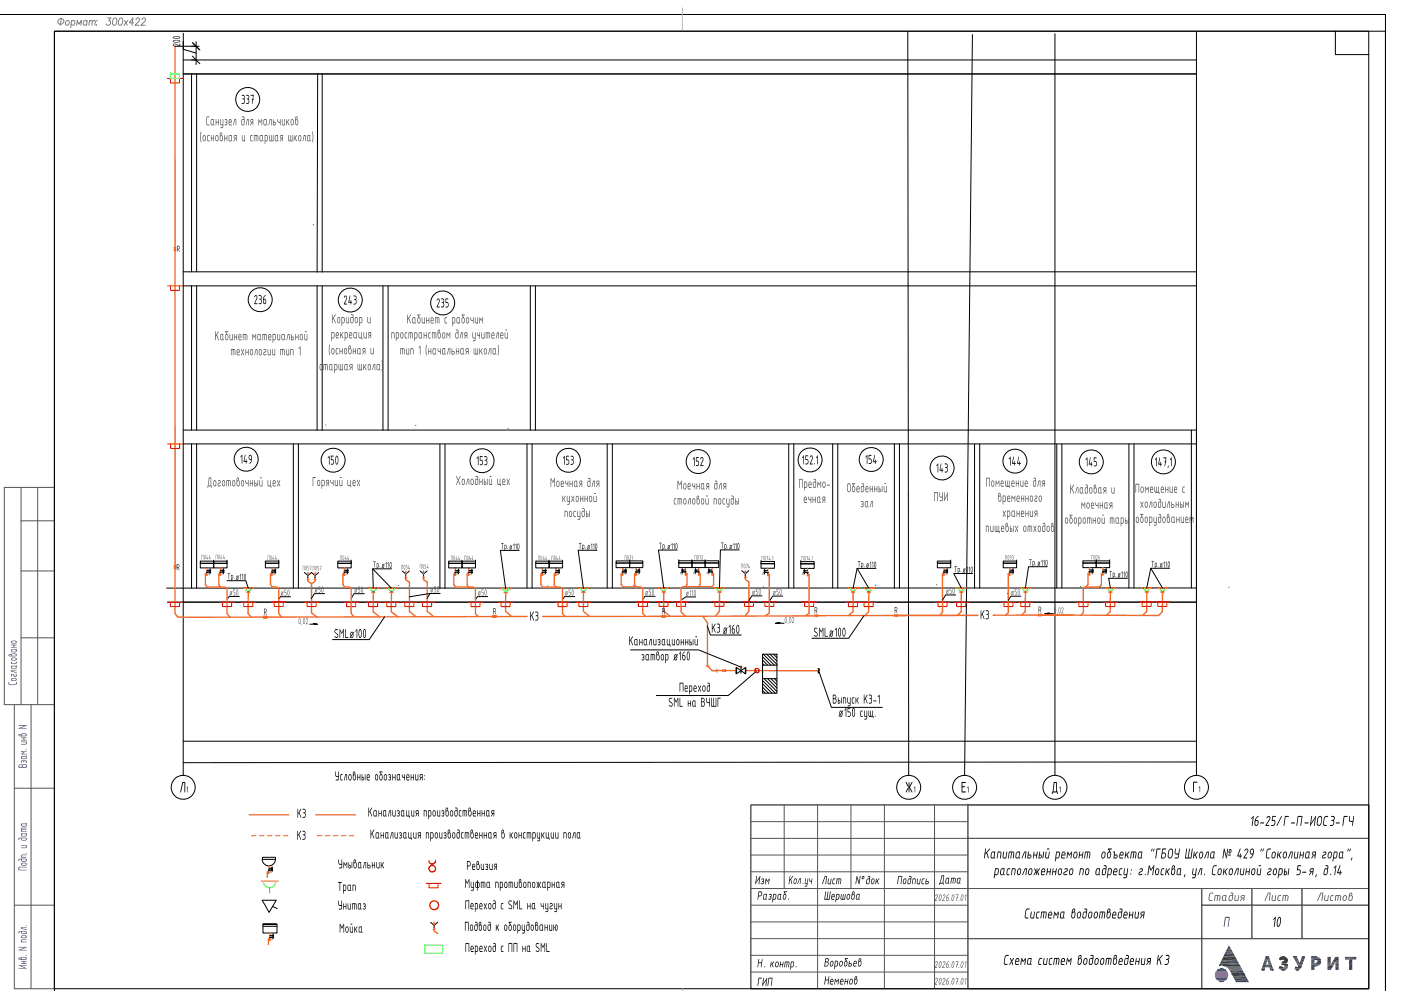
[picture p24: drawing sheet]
<svg xmlns="http://www.w3.org/2000/svg" width="420mm" height="297mm" viewBox="0 0 420 297" stroke-linecap="round" stroke-linejoin="round" font-family="sans-serif">
<g fill="none" stroke="#000" stroke-width=".3">
<path d="M54.9 12.4v220M54.9 18h303.9M272.2 9.6l.3 222.8M291.6 10.4l-2.3 222M316.4 10.1v222.3M358.8 9.7v222.7M54.9 22.2h303.9M54.9 81.5h303.9M54.9 85.7h303.9M54.9 128.9h303.9M54.9 133.1h303.9M316.9 133.1v43.2"/>
<path d="M318.4 133.1v43.2M338.6 133v43.2M340.1 133v43.2M358.8 176.2l-308.8 .1M50.2 180.5h308.6M358.8 228.4l-303.9 .2"/>
<circle cx="54.9" cy="236" r="3.6"/>
<circle cx="272.5" cy="236" r="3.6"/>
<circle cx="289.3" cy="236" r="3.6"/>
<circle cx="316.4" cy="236" r="3.6"/>
<circle cx="358.8" cy="236" r="3.6"/>
</g>
<g fill="#000">
<path d="M54.8 234.4l.8 .1-.7 .2-.7 2.8-.2-.1z" fill-rule="evenodd"/>
<path d="M55.3 234.7l.3-.2-.2 3z" fill-rule="evenodd"/>
<path d="M56.3 235.8l-.3 .5z" fill-rule="evenodd"/>
<path d="M56.4 235.8l-.1 1.7z" fill-rule="evenodd"/>
<path d="M271.7 234.4l.8 1.3-.2 .3z" fill-rule="evenodd"/>
<path d="M272.3 236l.5 .2h-.3l-.8 1.3z" fill-rule="evenodd"/>
<path d="M272.6 234.4l.2 .1v1.2h-.3z" fill-rule="evenodd"/>
<path d="M272.5 236.2h.3l-.1 1.3-.2-.1z" fill-rule="evenodd"/>
<path d="M273.4 234.4l.2 .2-.7 1.4 .7 1.3-.1 .2-.7-1.3-.5-.2 .2-.3h.3z" fill-rule="evenodd"/>
<path d="M274.3 235.8l-.2 .5z" fill-rule="evenodd"/>
<path d="M274.5 235.8l-.1 1.7z" fill-rule="evenodd"/>
<path d="M288.4 234.4l1.2 .1-.1 .2h-.9v1l.8 .1-.8 .2v1.2h.9l.1 .3h-1.2z" fill-rule="evenodd"/>
<path d="M290.3 235.8l-.2 .5z" fill-rule="evenodd"/>
<path d="M290.5 235.8l-.1 1.7z" fill-rule="evenodd"/>
<path d="M316 234.4l1 .1-.8 .2-.2 2.5h-.3z" fill-rule="evenodd"/>
<path d="M316.7 234.7l.3-.2v2.7l.2 .2-1.5 .1v.5h-.2l.1-.8h1.1z" fill-rule="evenodd"/>
<path d="M317 237.5l.2-.1-.1 .6z" fill-rule="evenodd"/>
<path d="M317.9 235.8l-.2 .5z" fill-rule="evenodd"/>
<path d="M318.1 235.8l-.1 1.7z" fill-rule="evenodd"/>
<path d="M357.9 234.3h1.1l.1 .2-1 .1-.2 2.9z" fill-rule="evenodd"/>
<path d="M359.8 235.7l-.3 .5z" fill-rule="evenodd"/>
<path d="M359.9 235.8l-.1 1.7z" fill-rule="evenodd"/>
</g>
<g fill="#545454">
<path d="M284.1 147.8v.5l-.7 1.6v-.4z"/>
<path d="M321 145.2l.2 1.3h.2l-.2 .4-.1 1.1z" fill-rule="evenodd"/>
<path d="M321.9 145.3l.2 .2-.6 .8 .5 1.7-.6-1.5h-.2z" fill-rule="evenodd"/>
<path d="M323.3 146.3l.1-.1-.1 1.8z" fill-rule="evenodd"/>
<path d="M322.9 146.1l.5 .1-.4 .1-.4 1.7z" fill-rule="evenodd"/>
<path d="M323.9 147.8h.7z" fill-rule="evenodd"/>
<path d="M323.9 146.3h.7l-.6 .2v.9l.2 .3h.7v.2l-1-.1z" fill-rule="evenodd"/>
<path d="M323.9 146.2l.9-.1 .1 1.6h-.7l.4-.2v-1.2z" fill-rule="evenodd"/>
<path d="M325.4 146.3h.7l-.6 .2v1l.7 .2-.3 .3-.3-.1-.2-.3z" fill-rule="evenodd"/>
<path d="M325.6 145.2l.5 .1 .1 .2v2.2h-.5l.4-.2v-1.2h-.7l.7-.2v-.4l-.5-.2z" fill-rule="evenodd"/>
<path d="M327.1 146.3l.5 .2a.98 .98 0 0 1-.6 1.4l-.2-.2h.5l.1-.4v-.7z" fill-rule="evenodd"/>
<path d="M326.8 146.2l.4-.1 .3 .2h-.5l-.1 .3v.8l.2 .3-.4-.1z" fill-rule="evenodd"/>
<path d="M328.5 146.3h.3l.1 1.3a.43 .43 0 0 1-.4 .3 .43 .43 0 0 1-.4-.2h.4l.2-.3v-.8z" fill-rule="evenodd"/>
<path d="M328.1 145.5h.3l-.2 .7 .6 .1h-.4l-.2 .3v.8l.3 .3-.5-.1z" fill-rule="evenodd"/>
<path d="M328.2 145.3l.5 .2 .1 .7h-.6l.3-.5-.4-.2z" fill-rule="evenodd"/>
<path d="M329.4 147.8h.7z" fill-rule="evenodd"/>
<path d="M329.4 146.3h.7l-.6 .2v.9l.2 .3h.7v.2l-1-.1z" fill-rule="evenodd"/>
<path d="M329.4 146.2l.9-.1 .1 1.6h-.7l.4-.2v-1.2z" fill-rule="evenodd"/>
<path d="M331.2 147.1h.4l-.7 .9z" fill-rule="evenodd"/>
<path d="M330.9 146.3h.7h-.4l-.2 .4 .2 .2h-.3z" fill-rule="evenodd"/>
<path d="M331.1 146.1h.7l-.1 1.8-.1-.8-.7-.2h.7v-.6h-.7z" fill-rule="evenodd"/>
<path d="M333.4 146.1l.3 1.6h-.3z" fill-rule="evenodd"/>
<path d="M334.1 146.1l.1 1.8-.6 .1-.2-.3h.6z" fill-rule="evenodd"/>
<path d="M324.3 150.7l.2 .4v1.4z" fill-rule="evenodd"/>
<path d="M325.5 150.7l-.1 1.8-.1-1.4z" fill-rule="evenodd"/>
<path d="M325.3 150.6l.2 .1-.6 1.1z" fill-rule="evenodd"/>
<path d="M324.4 150.6l.5 .7v.5z" fill-rule="evenodd"/>
<path d="M326.3 150.8h.4l.1 .5a1.01 1.01 0 0 1-.5 1.2l-.4-.3 .7-.3v-.8z" fill-rule="evenodd"/>
<path d="M326 150.7l.4-.1 .3 .2-.5 .1-.2 .3v.7l.3 .3h-.4l-.1-.3z" fill-rule="evenodd"/>
<path d="M327.6 150.8h.4l.1 .9-.8-.3h.6z" fill-rule="evenodd"/>
<path d="M327.3 150.7l.4-.1 .3 .2-.5 .1-.2 .5 .8 .3h-.8v.2l.1 .3h.7v.3h-.6l-.3-.3z" fill-rule="evenodd"/>
<path d="M328.5 150.6l.4 .8h-.4z" fill-rule="evenodd"/>
<path d="M329.3 150.6l.1 1.9-.2-.8-.6-.3h.6z" fill-rule="evenodd"/>
<path d="M330.6 150.6l.2 .1-.1 1.8-.1-.8-.6-.3h.6z" fill-rule="evenodd"/>
<path d="M329.9 150.6l.1 .8 .6 .3h-.6v.8z" fill-rule="evenodd"/>
<path d="M331.3 152.3h.7z" fill-rule="evenodd"/>
<path d="M331.2 150.8h.7l-.5 .1-.1 1.1 .2 .2h.8l-.1 .3-1-.2z" fill-rule="evenodd"/>
<path d="M331.3 150.7l.8-.1 .2 1.6h-.8l.4-.1v-1.3h-.7z" fill-rule="evenodd"/>
<path d="M333 151.7h.4l-.7 .7z" fill-rule="evenodd"/>
<path d="M332.7 150.8h.7l-.5 .1 .1 .5h-.3z" fill-rule="evenodd"/>
<path d="M332.9 150.6h.7v1.9l-.2-.8-.7-.3h.7v-.6h-.7z" fill-rule="evenodd"/>
<path d="M319.8 155.4l.5 .1a.98 .98 0 0 1-.5 1.5l-.3-.3 .6-.2v-.9z" fill-rule="evenodd"/>
<path d="M319.6 155.2l.3-.1 .3 .2-.4 .1-.2 .3v.7l.2 .3h-.3l-.1-.3z" fill-rule="evenodd"/>
<path d="M321.2 155.4l.4 .1a1.01 1.01 0 0 1-.4 1.5l-.4-.3 .7-.2-.1-.9z" fill-rule="evenodd"/>
<path d="M320.7 154.3l1 .1-.7 .1 .5 .8-.4 .1-.2 .3v.7l.3 .3-.4-.1-.1-1.1 .4-.4z" fill-rule="evenodd"/>
<path d="M322.5 155.4l.4-.1 .1 .3a.98 .98 0 0 1-.4 1.4l-.5-.3h.5l.2-.3v-.8z" fill-rule="evenodd"/>
<path d="M322.3 155.2l.3-.1 .3 .2-.4 .1-.3 .2v.7l.3 .4-.4-.1v-1.1z" fill-rule="evenodd"/>
<path d="M323.9 155.4l.4 .1-.1 1.2h-.6l.5-.1v-1z" fill-rule="evenodd"/>
<path d="M323.4 155.1h.6l.2 .2-.6 .1v1.3h.6l-.6 .3-.1 .8z" fill-rule="evenodd"/>
<path d="M325.2 155.4l.4 .1a.98 .98 0 0 1-.4 1.5l-.4-.3 .6-.2v-.9z" fill-rule="evenodd"/>
<path d="M324.9 155.2l.3-.1 .3 .2-.4 .1-.2 .3v.7l.3 .3h-.4l-.1-.3z" fill-rule="evenodd"/>
<path d="M326.6 155.4h.2l-.1 1.6z" fill-rule="evenodd"/>
<path d="M327 155.4l.3 .1v1.5z" fill-rule="evenodd"/>
<path d="M326 155.2l1-.1 .3 .2-1.1 .1-.1 1.6z" fill-rule="evenodd"/>
<path d="M328.5 155.1l.1 1.9-.1-.8-.6-.3h.6z" fill-rule="evenodd"/>
<path d="M327.8 155.1l.1 .8 .6 .3h-.6l-.1 .8z" fill-rule="evenodd"/>
<path d="M329.5 155.4l.5 .1a1.02 1.02 0 0 1-.4 1.5l-.4-.3 .6-.2v-.9z" fill-rule="evenodd"/>
<path d="M329.2 155.2l.4-.1 .3 .2-.4 .1-.3 .3v.7l.3 .3h-.4z" fill-rule="evenodd"/>
<path d="M330.4 155.1l.4 1.6-.3 .1z" fill-rule="evenodd"/>
<path d="M331.2 155.1l.1 1.7-.5 .2-.3-.2 .6-.1z" fill-rule="evenodd"/>
<path d="M330.6 154.3l.5 .1-.5 .1z" fill-rule="evenodd"/>
<path d="M333.4 155.4h.2l-.1 1.6z" fill-rule="evenodd"/>
<path d="M333.8 155.4l.3-.1 .1 .2-.1 1.5-.1-1.4z" fill-rule="evenodd"/>
<path d="M332.9 155.2l1-.1 .2 .2-1.1 .1-.1 1.6z" fill-rule="evenodd"/>
<path d="M334.7 156.8h.7z" fill-rule="evenodd"/>
<path d="M334.6 155.3l.7 .1-.5 .1-.1 1 .2 .2h.8v.3l-1.1-.2z" fill-rule="evenodd"/>
<path d="M334.7 155.2l.8-.1 .2 1.6h-.8l.4-.1v-1.2l-.7-.1z" fill-rule="evenodd"/>
<path d="M336.7 155.4l.3 .1v1.2h-.7l.5-.1v-1z" fill-rule="evenodd"/>
<path d="M336.1 155.1l.8 .2-.6 .1v1.3h.7l-.7 .3-.1 .8z" fill-rule="evenodd"/>
<path d="M337.8 156.2l.3-.1v.7l-.5-.1 .3-.1z" fill-rule="evenodd"/>
<path d="M338.4 155.1l.1 1.9z" fill-rule="evenodd"/>
<path d="M337.5 155.1l.1 .8 .5 .2-.5 .1v.5l.5 .1-.3 .2-.4-.1z" fill-rule="evenodd"/>
<path d="M296.7 143.4l.2-.1-.1 2.6z" fill-rule="evenodd"/>
<path d="M295.7 143.2l1.2 .1-1 .1-.1 2.5z" fill-rule="evenodd"/>
<path d="M297.7 144.3l.5 .1a1.13 1.13 0 0 1-.5 1.5l-.4-.3h.5l.2-.3v-.8z" fill-rule="evenodd"/>
<path d="M297.4 144.2l.4-.2 .3 .3h-.4l-.3 .3v.7l.3 .3h-.4z" fill-rule="evenodd"/>
<path d="M298.6 144.1l.2 .4-.1 1.4z" fill-rule="evenodd"/>
<path d="M299.7 144.1l-.1 1.8-.1-1.4z" fill-rule="evenodd"/>
<path d="M299.6 144l.1 .1-.6 1.1z" fill-rule="evenodd"/>
<path d="M298.6 144l.5 .8v.4z" fill-rule="evenodd"/>
<path d="M300.6 144.3h.3l.1 .8-.7-.3h.6z" fill-rule="evenodd"/>
<path d="M300.2 144.2l.4-.2 .3 .3h-.4l-.2 .3v.2l.7 .3h-.7v.4l.7 .2-.1 .2-.7-.2z" fill-rule="evenodd"/>
<path d="M302 144l.2 1.6h-.4h.2z" fill-rule="evenodd"/>
<path d="M302.6 144l.1 1.6h-.5h.4z" fill-rule="evenodd"/>
<path d="M301.5 144l.2 1.5 1.2 .2v.6l-.2-.4h-.9l-.3-.3z" fill-rule="evenodd"/>
<path d="M303.8 144.3h.4l.1 .8-.8-.3h.6z" fill-rule="evenodd"/>
<path d="M303.5 144.1l.3-.1 .4 .3h-.5l-.2 .5 .8 .3h-.8v.3l.7 .3v.2h-.6l-.2-.2-.1-1.3z" fill-rule="evenodd"/>
<path d="M305.5 144v1.9l-.1-.8-.6-.3h.6z" fill-rule="evenodd"/>
<path d="M304.7 144l.1 .8 .6 .3h-.6l-.1 .8z" fill-rule="evenodd"/>
<path d="M306 144l.3 1.6-.3 .1z" fill-rule="evenodd"/>
<path d="M306.8 144l.1 1.8-.7 .1-.2-.2 .7-.1z" fill-rule="evenodd"/>
<path d="M307.8 144.3h.4v.8l-.7-.3h.6z" fill-rule="evenodd"/>
<path d="M307.4 144.2l.3-.2 .4 .2-.4 .1-.2 .5 .7 .3h-.7l.1 .5 .6 .1v.2h-.6a.94 .94 0 0 1-.3-1.3z" fill-rule="evenodd"/>
<path d="M309.8 144.2l.7 .1h-.4l-.1 .2v1l.7 .2-.2 .2-.7-.2z" fill-rule="evenodd"/>
<path d="M310 143.2h.4l.3 .3v2.2l-.5-.1 .3-.1v-1.2l-.7-.1 .7-.2v-.3z" fill-rule="evenodd"/>
<path d="M311.8 144.3l.2-.2v1.8z" fill-rule="evenodd"/>
<path d="M311.5 144l.5 .1-.4 .2-.4 1.6z" fill-rule="evenodd"/>
<path d="M312.8 145.1h.4l-.7 .8z" fill-rule="evenodd"/>
<path d="M312.5 144.2l.7 .1-.6 .1 .2 .4h-.3z" fill-rule="evenodd"/>
<path d="M312.6 144l.8 .1-.1 1.8-.1-.8-.7-.3h.7v-.5l-.7-.1z" fill-rule="evenodd"/>
<path d="M299.8 148.8l.5 .1v.9a.46 .46 0 0 1-.3 .6 .46 .46 0 0 1-.5-.2l.4-.1 .2-.3v-.8z" fill-rule="evenodd"/>
<path d="M299.4 147.9l.3 .1-.2 .7 .7 .1-.6 .2v.9l.2 .2-.3 .1-.1-.3z" fill-rule="evenodd"/>
<path d="M299.5 147.8l.2-.1a.52 .52 0 0 1 .4 .3 .52 .52 0 0 1-.1 .6l-.5 .1 .4-.5-.5-.3z" fill-rule="evenodd"/>
<path d="M301.3 148.8l.3 .1v1.3l-.7-.1 .6-.2z" fill-rule="evenodd"/>
<path d="M300.7 148.5h.6l.3 .2-.7 .1v1.3l.7 .1-.7 .2-.1 .8z" fill-rule="evenodd"/>
<path d="M302.5 148.8h.4l.1 .8-.8-.3h.6z" fill-rule="evenodd"/>
<path d="M302.1 148.7l.4-.2 .4 .3-.6 .1-.1 .4 .8 .3h-.8v.3l.8 .4-.7 .1a.96 .96 0 0 1-.3-1.4z" fill-rule="evenodd"/>
<path d="M303.3 148.7l.2 .3-.1 1.4z" fill-rule="evenodd"/>
<path d="M304.5 148.7l-.1 1.7-.1-1.4z" fill-rule="evenodd"/>
<path d="M304.3 148.5l.2 .2-.6 1z" fill-rule="evenodd"/>
<path d="M303.4 148.5l.5 .8v.4z" fill-rule="evenodd"/>
<path d="M305.3 148.8h.4l.1 .8-.7-.3h.5z" fill-rule="evenodd"/>
<path d="M305 148.7l.3-.2 .3 .2-.4 .2-.1 .4 .7 .3h-.7l.1 .5 .6 .2-.7 .1a1.2 1.2 0 0 1-.1-1.7z" fill-rule="evenodd"/>
<path d="M307 148.5v1.9v-.8l-.6-.3h.6z" fill-rule="evenodd"/>
<path d="M306.2 148.5l.2 .8 .6 .3h-.6l-.1 .8z" fill-rule="evenodd"/>
<path d="M308.3 148.5l.1 1.9-.1-.8-.6-.3h.6z" fill-rule="evenodd"/>
<path d="M307.6 148.5l.1 .8 .6 .3h-.6l-.1 .8z" fill-rule="evenodd"/>
<path d="M309.3 148.8h.4l.1 .2a.98 .98 0 0 1-.4 1.4l-.5-.2 .5-.1 .2-.3v-.8z" fill-rule="evenodd"/>
<path d="M309 148.7l.3-.2 .4 .3-.6 .2-.1 .8 .3 .3h-.4z" fill-rule="evenodd"/>
<path d="M310.2 150.2l.9-.1-.5 .3z" fill-rule="evenodd"/>
<path d="M310.3 148.8h.5z" fill-rule="evenodd"/>
<path d="M310.3 148.7a.49 .49 0 0 1 .8 0 .49 .49 0 0 1-.2 .7l-.5 .5 .1 .2-.3 .1 .1-.6 .6-.5v-.3z" fill-rule="evenodd"/>
<path d="M312 148.8h.4l.1 .4a1.01 1.01 0 0 1-.5 1.2l-.4-.2 .4-.1 .2-.2v-.9z" fill-rule="evenodd"/>
<path d="M311.7 148.7l.4-.2 .3 .3h-.5l-.2 .3v.8l.3 .2-.4 .1-.1-.4z" fill-rule="evenodd"/>
<path d="M301.3 154l.3 .9-.4-.7z" fill-rule="evenodd"/>
<path d="M301.5 153l.1 .2-.9 1.7z" fill-rule="evenodd"/>
<path d="M300.7 153l.5 .7-.1 .3z" fill-rule="evenodd"/>
<path d="M302.6 153.3l.3 .1v1.3h-.7l.5-.2 .1-1z" fill-rule="evenodd"/>
<path d="M302.1 153l.8 .2-.7 .1v1.4h.7l-.7 .2-.1 .8z" fill-rule="evenodd"/>
<path d="M303.5 154.8h.7z" fill-rule="evenodd"/>
<path d="M303.4 153.3h.7l-.5 .1-.1 1 .2 .3h.7v.2l-.9-.1z" fill-rule="evenodd"/>
<path d="M303.6 153.1h.7l.1 1.6h-.7l.4-.1v-1.3h-.7z" fill-rule="evenodd"/>
<path d="M305.7 153l.1 1.9-.2-.8-.5-.3h.5z" fill-rule="evenodd"/>
<path d="M304.9 153l.2 .8 .5 .3h-.5l-.1 .8z" fill-rule="evenodd"/>
<path d="M306.7 153.3h.3l.1 .8-.7-.3h.6z" fill-rule="evenodd"/>
<path d="M306.3 153.2l.4-.2 .3 .3-.5 .1-.1 .4 .7 .3h-.7v.4l.7 .2v.2l-.8-.1-.1-.8z" fill-rule="evenodd"/>
<path d="M308.3 153l.1 1.9-.1-.8-.6-.3h.6z" fill-rule="evenodd"/>
<path d="M307.6 153l.1 .8 .6 .3h-.6v.8z" fill-rule="evenodd"/>
<path d="M308.9 153l.3 1.7h-.3z" fill-rule="evenodd"/>
<path d="M309.6 153l.2 1.9h-.6l-.3-.2h.7z" fill-rule="evenodd"/>
<path d="M310.5 154.1h.4l-.7 .8z" fill-rule="evenodd"/>
<path d="M310.2 153.3h.7l-.5 .1 .2 .4-.4 .1z" fill-rule="evenodd"/>
<path d="M310.3 153.1h.8v1.8l-.2-.8-.7-.2 .7-.1v-.5h-.7z" fill-rule="evenodd"/>
<path d="M296.2 157.8h.3l.1 .2-.1 1.5-.1-1.5z" fill-rule="evenodd"/>
<path d="M295.7 157.6h.7l.1 .2h-.7v1.7z" fill-rule="evenodd"/>
<path d="M297 157.6l.4 1.6h-.3z" fill-rule="evenodd"/>
<path d="M297.8 157.6l.1 1.8-.6 .1-.2-.3h.6z" fill-rule="evenodd"/>
<path d="M298.9 157.6l.2 1.6h-.4h.2z" fill-rule="evenodd"/>
<path d="M299.5 157.6l.2 1.6h-.6h.4z" fill-rule="evenodd"/>
<path d="M298.4 157.6l.2 1.5 1.2 .1v.5l-.1 .1v-.3l-1.2-.1a1.65 1.65 0 0 1-.1-1.8z" fill-rule="evenodd"/>
<path d="M300.7 157.8h.4l.1 .8-.8-.2h.6z" fill-rule="evenodd"/>
<path d="M300.4 157.7l.2-.2 .4 .2-.5 .2-.1 .5 .8 .2h-.8l.1 .6h.7l-.1 .3-.7-.1a1.19 1.19 0 0 1 0-1.7z" fill-rule="evenodd"/>
<path d="M302 157.8l.4 .1 .1 1a.45 .45 0 0 1-.3 .5 .45 .45 0 0 1-.6-.2h.5l.2-.3v-.8z" fill-rule="evenodd"/>
<path d="M301.6 157h.3l-.2 .7 .7 .1h-.4l-.3 .4v.7l.3 .3h-.4v-.2z" fill-rule="evenodd"/>
<path d="M301.6 156.9h.6l.1 .8h-.6l.4-.2v-.4z" fill-rule="evenodd"/>
<path d="M303.3 158.6h.3v.6h-.5l.3-.1z" fill-rule="evenodd"/>
<path d="M303.9 157.6v1.9z" fill-rule="evenodd"/>
<path d="M302.9 157.6l.2 .8 .4 .2h-.4v.6h.5l-.2 .2h-.5z" fill-rule="evenodd"/>
<path d="M305 158.5l.2 1-.3-.7z" fill-rule="evenodd"/>
<path d="M305.2 157.6l.1 .2-.8 1.7-.1-.3z" fill-rule="evenodd"/>
<path d="M304.4 157.6l.5 .6-.1 .3z" fill-rule="evenodd"/>
<path d="M307.3 157.8l.4 .1a.99 .99 0 0 1-.5 1.5l-.2-.2h.4l.2-.4v-.7z" fill-rule="evenodd"/>
<path d="M307 157.7l.4-.2 .3 .3h-.4l-.3 .4 .1 .7 .2 .3-.4-.1z" fill-rule="evenodd"/>
<path d="M308.8 157.8h.1l-.1 1.7z" fill-rule="evenodd"/>
<path d="M309.1 157.8l.4 .1-.1 1.6z" fill-rule="evenodd"/>
<path d="M308.2 157.6l.9-.1 .3 .3h-1l-.1 1.7z" fill-rule="evenodd"/>
<path d="M310.5 158.5l.2 1-.3-.7z" fill-rule="evenodd"/>
<path d="M310.7 157.6l.1 .2-.8 1.7-.1-.3z" fill-rule="evenodd"/>
<path d="M309.9 157.6l.5 .6-.1 .3z" fill-rule="evenodd"/>
<path d="M311.7 157.8l.4 .1a1.02 1.02 0 0 1-.3 1.5l-.5-.2h.5l.2-.3v-.8z" fill-rule="evenodd"/>
<path d="M311.5 157.6l.3-.1 .3 .3-.7 .2v.9l.3 .3h-.4l-.1-1z" fill-rule="evenodd"/>
<path d="M312.6 157.8h.7l-.6 .2v1l.7 .2-.2 .2-.5-.1z" fill-rule="evenodd"/>
<path d="M312.8 156.7l.5 .1 .2 .3-.1 2.1h-.5l.4-.2v-1.2h-.7l.7-.3v-.3l-.5-.2z" fill-rule="evenodd"/>
<path d="M314.3 157.8l.5 .1a.98 .98 0 0 1-.6 1.5l-.2-.2h.4l.2-.4v-.7z" fill-rule="evenodd"/>
<path d="M314 157.7l.4-.2 .3 .3h-.4l-.2 .4v.7l.2 .3h-.3l-.1-.4z" fill-rule="evenodd"/>
<path d="M315.7 157.8l.4 .1v1.1a.44 .44 0 0 1-.3 .4 .44 .44 0 0 1-.5-.2h.4l.2-.3v-.8z" fill-rule="evenodd"/>
<path d="M315.3 157h.3l-.2 .7 .6 .1-.6 .3v.7l.3 .4h-.4l-.1-.2z" fill-rule="evenodd"/>
<path d="M315.4 156.8l.1-.1a.57 .57 0 0 1 .4 1h-.5l.4-.3-.1-.4h-.4z" fill-rule="evenodd"/>
<path d="M281.1 147.8l.2-.2-.1 2.6z" fill-rule="evenodd"/>
<path d="M280.1 147.6h1.2l-1 .2-.1 2.4z" fill-rule="evenodd"/>
<path d="M281.7 147.5l.2 1.2 .2 .2h-.3z" fill-rule="evenodd"/>
<path d="M282.6 147.5l.2 2.4-.3 .3h-.6v-.2l.6-.1 .1-.2v-.6l-.8-.2h.8z" fill-rule="evenodd"/>
<path d="M284.2 147.5v2.7z" fill-rule="evenodd"/>
<path d="M283.2 147.5l.1 2.7z" fill-rule="evenodd"/>
</g>
<g fill="none" stroke="#000" stroke-width=".3">
<path d="M182.1 133.1v43.2M183.6 133.1v43.2M236.5 133v43.2M238.1 133v43.2M292.3 133.1v43.2M293.8 133.1v43.2M229 175.9h.1"/>
<circle cx="209.4" cy="138.3" r="3.6"/>
</g>
<g fill="#000">
<path d="M208.2 137l.1 .1-.5 .7z" fill-rule="evenodd"/>
<path d="M208.3 137.1l-.1 2.6-.1-2.3z" fill-rule="evenodd"/>
<path d="M208.7 137l.8 .1v.1h-.6v.9a.92 .92 0 0 1 .7 1.3l-.4 .3-.5-.1v-.2h.6l.2-.4-.2-.6-.6-.1z" fill-rule="evenodd"/>
<path d="M210.2 137.1l.4-.1 .3 .2-.5 .1-.3 .4z" fill-rule="evenodd"/>
<path d="M210.5 137.2h.4l.1 .6-.7 1.6h.6v.3l-.9-.1 .8-1.9z" fill-rule="evenodd"/>
</g>
<g fill="#545454">
<path d="M203.2 144.1l.2 .5-.1 2.1z" fill-rule="evenodd"/>
<path d="M204.5 144.1l-.1 2.6-.1-2.1z" fill-rule="evenodd"/>
<path d="M204.4 144l.1 .1-.6 1.4z" fill-rule="evenodd"/>
<path d="M203.2 144l.7 1.1-.1 .3z" fill-rule="evenodd"/>
<path d="M205.4 145.1l.4 .1v.9a.46 .46 0 0 1-.2 .6 .46 .46 0 0 1-.6-.2h.4l.3-.4-.1-.7z" fill-rule="evenodd"/>
<path d="M205.1 145l.3-.2 .3 .3-.6 .3v.8l.3 .3h-.4l-.1-.4z" fill-rule="evenodd"/>
<path d="M206.7 145.1l.4 .1 .1 .7-.8-.2h.6z" fill-rule="evenodd"/>
<path d="M206.5 144.9l.3-.1 .3 .3-.6 .1-.1 .5 .8 .2h-.8v.4l.8 .3-.7 .1-.2-.3a1.37 1.37 0 0 1 .2-1.5z" fill-rule="evenodd"/>
<path d="M207.6 144.8l.3 .9h-.3z" fill-rule="evenodd"/>
<path d="M208.4 144.8v1.9l-.1-.8-.7-.2h.7z" fill-rule="evenodd"/>
<path d="M209.7 144.8v1.9l-.1-.8-.5-.2h.5z" fill-rule="evenodd"/>
<path d="M208.9 144.8l.2 .9 .5 .2h-.5l-.1 .8z" fill-rule="evenodd"/>
<path d="M210.3 146.6h.7z" fill-rule="evenodd"/>
<path d="M210.3 145.1h.7l-.6 .1v1.1l.1 .2h.8v.2l-1-.1z" fill-rule="evenodd"/>
<path d="M210.4 144.9l.7-.1 .2 1.7h-.7l.4-.3v-1.1h-.7z" fill-rule="evenodd"/>
<path d="M212.1 145.9h.4l-.7 .8z" fill-rule="evenodd"/>
<path d="M211.8 145.1h.7h-.5l.1 .6h-.3z" fill-rule="evenodd"/>
<path d="M211.9 144.9h.8l-.1 1.8-.1-.8-.7-.2h.7v-.6h-.7z" fill-rule="evenodd"/>
<path d="M214.2 145.1h.7l-.5 .2v1l.7 .2-.3 .2h-.4l-.2-.3z" fill-rule="evenodd"/>
<path d="M214.4 144h.5l.2 .4v2.1h-.5l.3-.3v-1.1h-.7l.7-.3v-.3l-.5-.2z" fill-rule="evenodd"/>
<path d="M216.3 145.1l.2-.1-.1 1.7z" fill-rule="evenodd"/>
<path d="M215.9 144.9l.6 .1-.4 .1-.5 1.6z" fill-rule="evenodd"/>
<path d="M217.2 145.9h.4l-.7 .8z" fill-rule="evenodd"/>
<path d="M216.9 145.1h.7h-.5l.1 .6h-.3z" fill-rule="evenodd"/>
<path d="M217 144.9h.8v1.8l-.2-.8-.7-.2h.7v-.6h-.7z" fill-rule="evenodd"/>
<path d="M202.2 149.5h.6l-.5 .3v1.1l.5 .1v.2l-.7-.2z" fill-rule="evenodd"/>
<path d="M203.8 149.6h.2l-.1 1.6z" fill-rule="evenodd"/>
<path d="M204.2 149.6l.3 .1v1.5z" fill-rule="evenodd"/>
<path d="M203.3 149.4h.9l.3 .2h-1.1v1.6z" fill-rule="evenodd"/>
<path d="M205.4 149.6l.4 .1a.96 .96 0 0 1-.6 1.5l-.2-.2h.5l.2-.4v-.7z" fill-rule="evenodd"/>
<path d="M205.1 149.5l.4-.1 .3 .2h-.5l-.2 .3v.8l.3 .3h-.4l-.1-.3z" fill-rule="evenodd"/>
<path d="M207 149.6l.2-.1v1.7z" fill-rule="evenodd"/>
<path d="M206.6 149.4l.6 .1-.4 .1-.5 1.6z" fill-rule="evenodd"/>
<path d="M208 149.6l.5 .1a.98 .98 0 0 1-.6 1.5l-.2-.2 .5-.1 .1-.3v-.7z" fill-rule="evenodd"/>
<path d="M207.8 149.4h.3l.3 .2h-.4l-.2 .3v.8l.2 .3h-.3l-.1-.4z" fill-rule="evenodd"/>
<path d="M209.4 149.6l.4 .1a.95 .95 0 0 1-.6 1.5l-.2-.2 .7-.3v-.8z" fill-rule="evenodd"/>
<path d="M209 148.8h.3l-.2 .7 .7 .1h-.5l-.2 .3v.8l.3 .3h-.4l-.1-.3z" fill-rule="evenodd"/>
<path d="M209.1 148.6l.4 .1 .2 .8h-.6a.37 .37 0 0 0 .4-.3 .37 .37 0 0 0-.2-.4h-.3z" fill-rule="evenodd"/>
<path d="M210.7 149.6l.4 .1a.96 .96 0 0 1-.5 1.5l-.3-.2h.5l.2-.4v-.7z" fill-rule="evenodd"/>
<path d="M210.4 149.5l.4-.1 .3 .2h-.5l-.2 .3v.8l.3 .3h-.4l-.1-.3z" fill-rule="evenodd"/>
<path d="M211.6 149.4l.3 1.6h-.3z" fill-rule="evenodd"/>
<path d="M212.4 149.4l.1 1.8h-.6l-.3-.2h.7z" fill-rule="evenodd"/>
<path d="M211.8 148.5h.5v.3h-.5z" fill-rule="evenodd"/>
<path d="M214.6 149.6l.4 .1-.1 1.5z" fill-rule="evenodd"/>
<path d="M214.1 149.4l.8 .2h-.7v1.6z" fill-rule="evenodd"/>
<path d="M215.8 149.6l.5 .1a.95 .95 0 0 1-.6 1.5l-.2-.2h.4l.2-.4v-.7z" fill-rule="evenodd"/>
<path d="M215.5 149.5l.4-.1 .3 .2h-.4l-.2 .3v.8l.2 .3h-.3l-.1-.3z" fill-rule="evenodd"/>
<path d="M216.8 149.5l.6-.1-.5 .4v1l.5 .2v.2l-.7-.2z" fill-rule="evenodd"/>
<path d="M217.9 149.4l.3 1.6h-.3z" fill-rule="evenodd"/>
<path d="M218.6 149.4l.2 2.2-.3 .4-.5 .1v-.3h.5l.1-.2v-.4l-.7-.2h.7z" fill-rule="evenodd"/>
<path d="M219.2 149.6h.7l-.5 .2v1.1l.6 .1-.5 .2a.75 .75 0 0 1-.3-1.1z" fill-rule="evenodd"/>
<path d="M219.3 148.6h.5l.3 .3-.1 2.1h-.5l.4-.1v-1.3h-.7l.7-.2v-.4z" fill-rule="evenodd"/>
<path d="M220.9 150.4h.3v.6h-.5l.3-.1z" fill-rule="evenodd"/>
<path d="M221.5 149.4l.1 1.8z" fill-rule="evenodd"/>
<path d="M220.5 149.4l.2 .8 .5 .2h-.5v.6h.5l-.3 .2-.4-.1z" fill-rule="evenodd"/>
<path d="M165.1 143.4l.2 .4-.1 2.2z" fill-rule="evenodd"/>
<path d="M166.5 143.4l-.1 2.6-.1-2.2z" fill-rule="evenodd"/>
<path d="M166.3 143.3l.2 .1-.7 1.3z" fill-rule="evenodd"/>
<path d="M165.2 143.3l.6 1.1-.1 .3z" fill-rule="evenodd"/>
<path d="M167.3 144.3l.4 .1 .1 1a.46 .46 0 0 1-.3 .5 .46 .46 0 0 1-.6-.2h.5l.2-.3v-.8z" fill-rule="evenodd"/>
<path d="M167 144.2l.3-.1 .4 .2h-.4l-.3 .4v.7l.3 .3h-.4l-.1-.4z" fill-rule="evenodd"/>
<path d="M168.6 144.3h.4l.1 .9-.7-.3h.5z" fill-rule="evenodd"/>
<path d="M168.4 144.2l.4-.1 .2 .2-.5 .1-.1 .5 .7 .3h-.7v.3l.7 .2v.2l-.6 .1-.3-.2v-1.2z" fill-rule="evenodd"/>
<path d="M169.5 144.1l.4 .8h-.3z" fill-rule="evenodd"/>
<path d="M170.3 144.1v1.9l-.1-.8-.6-.3h.6z" fill-rule="evenodd"/>
<path d="M171.6 144.1l.1 1.9-.1-.8-.6-.3h.6z" fill-rule="evenodd"/>
<path d="M170.9 144.1l.1 .8 .6 .3h-.6l-.1 .8z" fill-rule="evenodd"/>
<path d="M172.3 145.8h.7z" fill-rule="evenodd"/>
<path d="M172.2 144.3h.7l-.5 .2-.1 1 .2 .2h.7v.2l-1-.1z" fill-rule="evenodd"/>
<path d="M172.3 144.2l.8-.1 .1 1.6h-.7l.4-.2v-1.2h-.7z" fill-rule="evenodd"/>
<path d="M174 145.1l.4 .1-.6 .8z" fill-rule="evenodd"/>
<path d="M173.7 144.3h.7l-.5 .1 .2 .5h-.4z" fill-rule="evenodd"/>
<path d="M173.8 144.2l.8-.1-.1 1.9-.1-.8-.7-.3h.7v-.6h-.7z" fill-rule="evenodd"/>
<path d="M176.2 144.3h.7l-.6 .2 .1 1.1 .6 .1-.2 .3-.6-.3z" fill-rule="evenodd"/>
<path d="M176.4 143.3h.4l.3 .3-.1 2.1h-.5l.4-.2v-1.2h-.7l.7-.2v-.4l-.5-.2z" fill-rule="evenodd"/>
<path d="M178.2 144.3l.2-.1-.1 1.8z" fill-rule="evenodd"/>
<path d="M177.9 144.1l.5 .1-.4 .1-.4 1.7z" fill-rule="evenodd"/>
<path d="M179.1 145.1l.5 .1-.7 .8z" fill-rule="evenodd"/>
<path d="M178.9 144.3h.7l-.5 .1 .1 .5h-.3z" fill-rule="evenodd"/>
<path d="M178.9 144.2l.8-.1-.1 1.9v-.8l-.7-.3h.7v-.6h-.7z" fill-rule="evenodd"/>
<path d="M168.7 148.6h.1l.2 1-.2 .9z" fill-rule="evenodd"/>
<path d="M169.5 148.6l.1 .2-.4 .6 .4 1.1-.7-1z" fill-rule="evenodd"/>
<path d="M170 148.6l.4 1.6-.3 .1z" fill-rule="evenodd"/>
<path d="M170.8 148.6l.1 2.2-.2 .4-.5 .1v-.3l.5-.2v-.3l-.6-.2 .6-.1z" fill-rule="evenodd"/>
<path d="M171.9 149.5l.3 1-.4-.7z" fill-rule="evenodd"/>
<path d="M172.1 148.6l.2 .2-.9 1.7z" fill-rule="evenodd"/>
<path d="M171.4 148.6l.4 .7-.1 .2z" fill-rule="evenodd"/>
<path d="M173.1 148.9l.4-.1 .1 .5a1 1 0 0 1-.5 1.2l-.4-.3 .7-.2v-.9z" fill-rule="evenodd"/>
<path d="M172.8 148.7l.4-.1 .3 .2-.4 .1-.3 .3 .1 .7 .2 .3h-.4v-.3z" fill-rule="evenodd"/>
<path d="M174.8 148.6l.1 1.9-.2-.8-.5-.3h.5z" fill-rule="evenodd"/>
<path d="M174 148.6l.2 .1v.7l.5 .3h-.5l-.1 .8z" fill-rule="evenodd"/>
<path d="M176.1 148.6l.1 1.9-.1-.8-.6-.3h.6z" fill-rule="evenodd"/>
<path d="M175.3 148.6l.2 .8 .6 .3h-.6l-.1 .8z" fill-rule="evenodd"/>
<path d="M177.1 148.9l.4 .1a1.26 1.26 0 0 1-.3 1.5l-.5-.3 .7-.2v-.9z" fill-rule="evenodd"/>
<path d="M176.9 148.7l.3-.1 .3 .2-.7 .3v.8l.3 .3h-.4l-.1-.4z" fill-rule="evenodd"/>
<path d="M178 148.6l.2 .1v1.3l.1 .2-.3 .1v-.2z" fill-rule="evenodd"/>
<path d="M178.7 148.6l.2 .1v1.6l-.6 .2-.3-.2 .7-.1z" fill-rule="evenodd"/>
<path d="M178.2 147.8l.5 .1-.5 .1z" fill-rule="evenodd"/>
<path d="M169.9 153.4l.3-.1v.2v1.5z" fill-rule="evenodd"/>
<path d="M169.4 153.1h.5l.3 .2-.7 .1-.1 1.6z" fill-rule="evenodd"/>
<path d="M171.1 153.4h.4l.1 .2a.98 .98 0 0 1-.4 1.4l-.5-.3h.5l.2-.3v-.8z" fill-rule="evenodd"/>
<path d="M170.9 153.2l.3-.1 .3 .3h-.5l-.2 .2v.9l.3 .2-.4-.1-.1-.8z" fill-rule="evenodd"/>
<path d="M172.1 153.2h.6l-.6 .4v.9l.6 .4a.49 .49 0 0 1-.5 0 .49 .49 0 0 1-.2-.4z" fill-rule="evenodd"/>
<path d="M173.1 153.1l.4 1.6-.3 .1z" fill-rule="evenodd"/>
<path d="M173.9 153.1l.2 2.3-.3 .4h-.5v-.3h.4l.2-.2v-.3l-.7-.2 .7-.1z" fill-rule="evenodd"/>
<path d="M174.5 153.3l.7 .1-.5 .1-.1 1 .7 .3a.44 .44 0 0 1-.4 .2 .44 .44 0 0 1-.4-.2z" fill-rule="evenodd"/>
<path d="M174.6 152.3h.5l.3 .4-.1 2.1-.5-.1 .4-.1v-1.2l-.7-.1 .7-.2v-.4z" fill-rule="evenodd"/>
<path d="M176.1 154.2l.3-.1v.7l-.5-.1 .4-.1z" fill-rule="evenodd"/>
<path d="M176.7 153.1l.1 1.9z" fill-rule="evenodd"/>
<path d="M175.8 153.1l.1 .8 .5 .2-.5 .1v.5l.5 .1-.3 .2-.4-.1z" fill-rule="evenodd"/>
</g>
<g fill="none" stroke="#000" stroke-width=".3">
<path d="M57.4 133.1v43.2M59 133.1v43.2M88 133.1v43.2M89.5 133.1v43.2M131.9 133.2v43.2M133.5 133.2v43.2M158 133.1v43.2M159.6 133.1v43.2M93.5 175.2h.1M119.5 175.5h.1M164.2 175.6v.1"/>
<circle cx="73.8" cy="137.6" r="3.6"/>
<circle cx="99.9" cy="137.9" r="3.6"/>
<circle cx="144.6" cy="138.1" r="3.6"/>
</g>
<g fill="#000">
<path d="M72.5 136.3l.2 .1-.5 .7z" fill-rule="evenodd"/>
<path d="M72.7 136.4l-.1 2.6-.1-2.2z" fill-rule="evenodd"/>
<path d="M73.5 136.3l.1 .1-.3 1.8 .9 .1-.3 .2-.1 .5-.1-.5-.6-.1z" fill-rule="evenodd"/>
<path d="M73.8 137.7l.1 .5h-.6h.4z" fill-rule="evenodd"/>
<path d="M74.8 136.4l.3-.1 .3 .2-.4 .1-.2 .2v.6l.3 .2-.5-.1z" fill-rule="evenodd"/>
<path d="M75.1 136.6l.3-.1 .1 .3a1.71 1.71 0 0 1-.7 2.2l.5-1-.6-.4h.6v-.8z" fill-rule="evenodd"/>
<path d="M98.7 136.6l.1 .1-.4 .7z" fill-rule="evenodd"/>
<path d="M98.8 136.7l-.1 2.6v-2.3z" fill-rule="evenodd"/>
<path d="M99.2 136.6h.9l-.1 .2h-.6v.8a.79 .79 0 0 1 .8 .9 .79 .79 0 0 1-1 .7l.1-.2 .6-.1 .1-.3-.1-.6-.7-.1z" fill-rule="evenodd"/>
<path d="M100.7 136.8h.3a1.76 1.76 0 0 0 .3 2.4l-.3 .1a2.64 2.64 0 0 1-.3-2.5z" fill-rule="evenodd"/>
<path d="M100.8 136.7l.2-.1a2.26 2.26 0 0 1 .3 2.4h-.3l.3-.5-.1-1.3-.1-.3-.4-.1z" fill-rule="evenodd"/>
<path d="M143.3 136.8l.2 .1-.5 .6z" fill-rule="evenodd"/>
<path d="M143.5 136.9l-.1 2.5-.1-2.2z" fill-rule="evenodd"/>
<path d="M143.9 136.8h.8v.2h-.6v.8a.79 .79 0 0 1 .8 .9 .79 .79 0 0 1-1 .7v-.2l.6-.1a.74 .74 0 0 0-.1-1l-.5-.1z" fill-rule="evenodd"/>
<path d="M145.3 136.7a.79 .79 0 0 1 .9 .4 .79 .79 0 0 1-.2 1 .79 .79 0 0 1 .2 .9 .79 .79 0 0 1-1 .4l.1-.2 .5-.1a.68 .68 0 0 0-.4-1.1l.5-.3 .1-.4-.2-.3h-.5z" fill-rule="evenodd"/>
</g>
<g fill="#545454">
<path d="M63.3 145.8l.2-.1v.5z" fill-rule="evenodd"/>
<path d="M63.2 143.4l.1-.2v2.3l.2 .2-1.1 .1-.1 .4v-.7h.9z" fill-rule="evenodd"/>
<path d="M62.6 143.1l.7 .1-.5 .2-.2 2.1h-.2z" fill-rule="evenodd"/>
<path d="M64.4 144.2h.4l.1 1a.46 .46 0 0 1-.3 .6 .46 .46 0 0 1-.6-.3l.7-.2v-.9z" fill-rule="evenodd"/>
<path d="M64.1 144.1l.3-.2 .4 .3-.7 .2v.9l.3 .2h-.4z" fill-rule="evenodd"/>
<path d="M65.3 145.6l.8-.2 .1 .1-.4 .3z" fill-rule="evenodd"/>
<path d="M65.3 144.2h.6z" fill-rule="evenodd"/>
<path d="M65.4 144h.2a.49 .49 0 0 1 .7 .2 .49 .49 0 0 1-.4 .7l-.4 .3 .1 .3-.3 .1 .1-.6 .6-.6-.1-.2h-.6z" fill-rule="evenodd"/>
<path d="M67.1 144.2l.4 .1v1.1a.44 .44 0 0 1-.3 .4 .44 .44 0 0 1-.5-.3l.6-.2v-.7z" fill-rule="evenodd"/>
<path d="M66.8 144l.3-.1 .3 .3h-.4l-.2 .3v.8l.3 .2h-.4l-.1-.3z" fill-rule="evenodd"/>
<path d="M68.5 144.2h.2l-.1 1.6z" fill-rule="evenodd"/>
<path d="M68.9 144.2l.3-.1v.2v1.5z" fill-rule="evenodd"/>
<path d="M67.9 144l1-.1 .3 .2-1.1 .1-.1 1.6z" fill-rule="evenodd"/>
<path d="M70.1 144.2h.4l.1 1a.46 .46 0 0 1-.3 .6 .46 .46 0 0 1-.6-.3l.7-.2v-.9z" fill-rule="evenodd"/>
<path d="M69.8 144.1l.3-.2 .4 .3-.7 .2v.9l.3 .2h-.4l-.1-.3z" fill-rule="evenodd"/>
<path d="M71.4 144.2h.4v1.2a.42 .42 0 0 1-.3 .4 .42 .42 0 0 1-.5-.3l.7-.2v-.9z" fill-rule="evenodd"/>
<path d="M71 143.3l.3 .1-.2 .6 .7 .2h-.4l-.3 .3 .1 .8 .2 .2h-.4l-.1-.3z" fill-rule="evenodd"/>
<path d="M71.1 143.2a.48 .48 0 0 1 .6 .2 .48 .48 0 0 1-.1 .6h-.5a.37 .37 0 0 0 .4-.2 .37 .37 0 0 0-.2-.4l-.3-.1z" fill-rule="evenodd"/>
<path d="M72.7 144.2h.4l.1 1.2a.44 .44 0 0 1-.4 .4 .44 .44 0 0 1-.4-.3h.4l.2-.3v-.8z" fill-rule="evenodd"/>
<path d="M72.5 144l.3-.1 .3 .3-.6 .2v.8l.2 .3-.4-.1v-1.1z" fill-rule="evenodd"/>
<path d="M73.6 143.9l.4 .8h-.4z" fill-rule="evenodd"/>
<path d="M74.4 143.9l.1 1.9-.1-.8-.7-.2 .7-.1z" fill-rule="evenodd"/>
<path d="M75.7 144h.2l-.1 1.8-.1-.8-.6-.3h.6z" fill-rule="evenodd"/>
<path d="M75 143.9l.1 .8 .6 .3h-.6v.8z" fill-rule="evenodd"/>
<path d="M76.6 145l.3-.1 .1 .7-.5-.1 .3-.1z" fill-rule="evenodd"/>
<path d="M77.2 144h.2l-.1 1.8z" fill-rule="evenodd"/>
<path d="M76.3 144h.2v.7l.4 .2-.4 .1v.5l.5 .1-.2 .2-.5-.1z" fill-rule="evenodd"/>
<path d="M77.8 144h.2v1.3l.1 .2-.3 .1z" fill-rule="evenodd"/>
<path d="M78.6 143.9l.1 1.9h-.6l-.3-.2 .7-.1z" fill-rule="evenodd"/>
<path d="M78 143.1h.4l.1 .2h-.5z" fill-rule="evenodd"/>
<path d="M81 144h.2v1.5h-.6h.4z" fill-rule="evenodd"/>
<path d="M80.3 143.9l.1 1.5 .9 .1v.7l-.1-.4-.9-.2z" fill-rule="evenodd"/>
<path d="M82.2 144.2h.4l.1 .8-.7-.3h.5z" fill-rule="evenodd"/>
<path d="M81.9 144.1l.4-.2 .3 .3-.5 .1-.1 .4 .7 .3h-.7v.4l.7 .1v.3l-.9-.2z" fill-rule="evenodd"/>
<path d="M83.7 144.9l.3 .9-.4-.7z" fill-rule="evenodd"/>
<path d="M83.9 143.9l.1 .2-.9 1.7z" fill-rule="evenodd"/>
<path d="M83.1 144l.5 .6-.2 .3z" fill-rule="evenodd"/>
<path d="M93.8 143.1l.9 .1-.7 .1-.1 2.4z" fill-rule="evenodd"/>
<path d="M95.6 144.1l.4 .1v1.2a.42 .42 0 0 1-.4 .3 .42 .42 0 0 1-.4-.2l.4-.1 .2-.2v-.8z" fill-rule="evenodd"/>
<path d="M95.3 144l.3-.2 .3 .3h-.4l-.2 .3v.8l.3 .2-.4 .1-.1-.4z" fill-rule="evenodd"/>
<path d="M97 144.1l.3 .1v1.3l-.7-.1 .6-.1v-1z" fill-rule="evenodd"/>
<path d="M96.5 143.8l.8 .2-.7 .1v1.3l.7 .1-.7 .2-.1 .8z" fill-rule="evenodd"/>
<path d="M98.1 144.9h.4l-.7 .8z" fill-rule="evenodd"/>
<path d="M97.8 144.1h.7h-.4l-.2 .4 .2 .1-.3 .1z" fill-rule="evenodd"/>
<path d="M97.9 143.9l.8-.1v1.9l-.2-.8-.7-.2 .7-.1v-.5h-.7z" fill-rule="evenodd"/>
<path d="M99.1 143.9l.1-.1 .3 .8-.4 .1z" fill-rule="evenodd"/>
<path d="M99.8 143.9l.2 .1v1.7l-.2-.8-.7-.2 .7-.1z" fill-rule="evenodd"/>
<path d="M100.4 143.9l.2 .1v1.2l.2 .2-.3 .1z" fill-rule="evenodd"/>
<path d="M101.2 143.9h.1v1.8h-.6l-.2-.2 .7-.1z" fill-rule="evenodd"/>
<path d="M101.8 143.8l.3 1.6-.3 .1z" fill-rule="evenodd"/>
<path d="M102.5 143.8l.2 1.9h-.7l-.2-.2 .7-.1z" fill-rule="evenodd"/>
<path d="M102 143h.4l.1 .2-.5 .1z" fill-rule="evenodd"/>
<path d="M105 143.9l.2 .1v1.4h-.6h.4z" fill-rule="evenodd"/>
<path d="M104.2 143.9l.2 .1v1.3l.9 .2v.6l-.1-.4-.9-.2z" fill-rule="evenodd"/>
<path d="M106.2 144.1h.4l.1 .8-.8-.3h.6z" fill-rule="evenodd"/>
<path d="M105.8 144l.5-.2 .3 .3-.6 .1-.1 .4 .8 .3h-.8v.3l.7 .3 .1 .2h-.7a.95 .95 0 0 1-.3-1.3z" fill-rule="evenodd"/>
<path d="M107.6 144.8l.3 .9-.4-.7z" fill-rule="evenodd"/>
<path d="M107.8 143.9l.2 .1-.9 1.7z" fill-rule="evenodd"/>
<path d="M107.1 143.8l.4 .7-.1 .3z" fill-rule="evenodd"/>
<path d="M137.5 144l.5 1.4-.6-1.1z" fill-rule="evenodd"/>
<path d="M138 142.7l.1 .2-1.3 2.5z" fill-rule="evenodd"/>
<path d="M136.8 142.7l.6 1.1-.1 .2z" fill-rule="evenodd"/>
<path d="M138.9 143.7h.4l.1 .3a1.04 1.04 0 0 1-.4 1.4l-.4-.3h.4l.2-.3v-.8z" fill-rule="evenodd"/>
<path d="M138.7 143.5h.4l.2 .2-.6 .3v.8l.2 .3-.4-.1a1.28 1.28 0 0 1 .2-1.5z" fill-rule="evenodd"/>
<path d="M140.5 143.7l.2-.1-.1 1.8z" fill-rule="evenodd"/>
<path d="M140.2 143.5l.5 .1-.4 .1-.4 1.7z" fill-rule="evenodd"/>
<path d="M141.6 143.7h.4v.3a.98 .98 0 0 1-.3 1.4l-.5-.3h.5l.2-.3v-.8z" fill-rule="evenodd"/>
<path d="M141.3 143.6l.3-.1 .4 .2-.7 .3v.8l.3 .3h-.4l-.1-.3z" fill-rule="evenodd"/>
<path d="M142.5 143.7h.7l-.6 .3v.9l.7 .2-.2 .3-.4-.1-.2-.2z" fill-rule="evenodd"/>
<path d="M142.7 142.7h.5l.2 .3-.1 2.1h-.5l.4-.2v-1.2h-.7l.7-.2v-.4l-.5-.2z" fill-rule="evenodd"/>
<path d="M144.6 143.5v1.9l-.1-.8-.5-.3h.5z" fill-rule="evenodd"/>
<path d="M143.8 143.5l.2 .8 .5 .3h-.5l-.1 .8z" fill-rule="evenodd"/>
<path d="M145.5 144.6l.3-.1v.6h-.5l.4-.1z" fill-rule="evenodd"/>
<path d="M146.1 143.5l.1 1.9z" fill-rule="evenodd"/>
<path d="M145.2 143.5l.1 .8 .5 .2-.5 .1v.5h.5l-.3 .3-.4-.1z" fill-rule="evenodd"/>
<path d="M146.7 143.5l.3 1.6-.3 .1z" fill-rule="evenodd"/>
<path d="M147.4 143.5l.2 1.8-.7 .1-.2-.2 .7-.1z" fill-rule="evenodd"/>
<path d="M146.9 142.7h.4l.1 .2h-.5z" fill-rule="evenodd"/>
<path d="M149.9 143.5l.1 1.6h-.5h.4z" fill-rule="evenodd"/>
<path d="M149.1 143.5l.2 1.5 .9 .1v.7l-.2-.4-.8-.2z" fill-rule="evenodd"/>
<path d="M151.1 143.7h.4l.1 .9-.8-.3h.6z" fill-rule="evenodd"/>
<path d="M150.8 143.6l.3-.1 .4 .2-.6 .1-.1 .3 .8 .5h-.8l.1 .4 .6 .1v.3h-.6l-.3-.4z" fill-rule="evenodd"/>
<path d="M152.5 144.4l.3 1-.4-.7z" fill-rule="evenodd"/>
<path d="M152.8 143.5l.1 .2-.9 1.7z" fill-rule="evenodd"/>
<path d="M152 143.5l.4 .7-.1 .2z" fill-rule="evenodd"/>
</g>
<g fill="none" stroke="#000" stroke-width=".3">
<path d="M57.4 22.2v59.3M59 22.2v59.3M94 67.4h.1M57.4 85.7v43.2M59 85.7v43.2M95.1 85.7v43.3M96.6 85.7v43.3"/>
<circle cx="74.3" cy="29.8" r="3.6"/>
</g>
<g fill="#000">
<path d="M72.5 28.5a.8 .8 0 0 1 .9 .3 .8 .8 0 0 1-.1 1l.1 1-.3 .3h-.6v-.2l.6-.1 .2-.3-.2-.7-.4-.1 .5-.3v-.4l-.2-.3h-.5z" fill-rule="evenodd"/>
<path d="M73.9 28.5a.7 .7 0 0 1 .8 .2 .7 .7 0 0 1-.1 1l.1 1.1-.3 .3h-.6l.1-.2h.5l.2-.4-.2-.7-.4-.1 .5-.3v-.5l-.7-.2z" fill-rule="evenodd"/>
<path d="M75.2 28.5h.9l-.2 1.2 .2 .2h-.2l-.3 1.2 .1-1.2-.2-.1 .2-.1 .2-1h-.7z" fill-rule="evenodd"/>
</g>
<g fill="#545454">
<path d="M62 35l.8-.1-.8 .5v1.6l.2 .3h.5v.3h-.5l-.3-.4z" fill-rule="evenodd"/>
<path d="M63.3 37.4h.7z" fill-rule="evenodd"/>
<path d="M63.2 35.9l.7 .1h-.5l-.1 1 .2 .3h.8v.3l-1-.2z" fill-rule="evenodd"/>
<path d="M63.4 35.7l.7 .1 .2 1.5h-.8l.4-.1v-1.2l-.7-.1z" fill-rule="evenodd"/>
<path d="M65.5 35.7v1.9l-.1-.8-.5-.3h.5z" fill-rule="evenodd"/>
<path d="M64.7 35.7l.2 .8 .5 .3h-.5l-.1 .8z" fill-rule="evenodd"/>
<path d="M66.1 35.7l.3 1.6-.3 .1z" fill-rule="evenodd"/>
<path d="M66.8 35.7l.1 2.3-.2 .4h-.5v-.3l.6-.1v-.4l-.7-.2 .7-.1z" fill-rule="evenodd"/>
<path d="M67.3 37.2l.4 .1z" fill-rule="evenodd"/>
<path d="M67.3 36h.5z" fill-rule="evenodd"/>
<path d="M67.4 35.8a.48 .48 0 0 1 .6 0 .48 .48 0 0 1 .2 .5l-.1 .3a.53 .53 0 0 1 .1 .7 .53 .53 0 0 1-.6 .3l-.3-.3h.6l.1-.4-.4-.3 .4-.4-.1-.2h-.6z" fill-rule="evenodd"/>
<path d="M69 36l.4-.1 .1 .9-.7-.3h.5z" fill-rule="evenodd"/>
<path d="M68.8 35.8l.3-.1 .3 .2-.5 .1-.1 .5 .7 .3h-.7v.4l.7 .2-.6 .2a.76 .76 0 0 1-.3-1.1z" fill-rule="evenodd"/>
<path d="M70.7 36l.1-.2v1.8z" fill-rule="evenodd"/>
<path d="M70.3 35.7l.5 .1-.4 .2-.4 1.6z" fill-rule="evenodd"/>
<path d="M72.4 35.9l.7 .1-.5 .1v1l.7 .3-.7 .2a1.46 1.46 0 0 1-.2-1.7z" fill-rule="evenodd"/>
<path d="M72.6 34.9h.5l.2 .4v2.1l-.6-.1 .4-.1v-1.2l-.7-.1 .7-.2v-.3l-.1-.2-.4-.1z" fill-rule="evenodd"/>
<path d="M74.5 36l.2-.2-.2 1.8z" fill-rule="evenodd"/>
<path d="M74.1 35.7l.6 .1-.5 .2-.4 1.6z" fill-rule="evenodd"/>
<path d="M75.4 36.8h.4l-.7 .8z" fill-rule="evenodd"/>
<path d="M75.1 35.9l.7 .1h-.5l.1 .5h-.3z" fill-rule="evenodd"/>
<path d="M75.2 35.7l.8 .1-.1 1.8-.1-.8-.7-.3h.7v-.5l-.7-.1z" fill-rule="evenodd"/>
<path d="M77.5 35.8l.2 .4-.1 1.4z" fill-rule="evenodd"/>
<path d="M78.6 35.8l-.1 1.8-.1-1.4z" fill-rule="evenodd"/>
<path d="M78.5 35.7l.1 .1-.5 1.1z" fill-rule="evenodd"/>
<path d="M77.5 35.7l.6 .8v.4z" fill-rule="evenodd"/>
<path d="M79.1 37.4h.7z" fill-rule="evenodd"/>
<path d="M79.1 35.9l.7 .1h-.6v1.1l.2 .2h.7v.3l-1-.2z" fill-rule="evenodd"/>
<path d="M79.1 35.9l.8-.2 .2 1.6h-.7l.3-.1 .1-1.2z" fill-rule="evenodd"/>
<path d="M81.3 36l.2-.2-.1 1.8z" fill-rule="evenodd"/>
<path d="M80.9 35.7l.6 .1-.4 .2-.5 1.6z" fill-rule="evenodd"/>
<path d="M82.4 36.8l.3-.1v.7l-.7-.1h.5z" fill-rule="evenodd"/>
<path d="M81.9 35.7l.1 .8 .7 .2-.7 .1v.5l.7 .1-.3 .2-.5-.1z" fill-rule="evenodd"/>
<path d="M83.2 35.7l.4 .8-.4 .1z" fill-rule="evenodd"/>
<path d="M84 35.7v1.9l-.1-.8-.7-.2 .7-.1z" fill-rule="evenodd"/>
<path d="M84.6 35.7l.3 1.6-.3 .1z" fill-rule="evenodd"/>
<path d="M85.3 35.7l.1 1.8-.6 .1-.2-.2 .7-.1z" fill-rule="evenodd"/>
<path d="M85.9 35.7l.3 1-.3 .9z" fill-rule="evenodd"/>
<path d="M86.6 35.7l.2 .2-.5 .6 .4 1.1-.7-1z" fill-rule="evenodd"/>
<path d="M87.6 36l.5 .1a1.02 1.02 0 0 1-.4 1.5l-.4-.3 .6-.2v-.9z" fill-rule="evenodd"/>
<path d="M87.4 35.8l.6 .1-.4 .1-.2 .3v.7l.2 .3h-.3l-.1-.3z" fill-rule="evenodd"/>
<path d="M89 36l.4 .1a.97 .97 0 0 1-.4 1.5l-.4-.3 .6-.2v-.9z" fill-rule="evenodd"/>
<path d="M88.6 35.1h.3l-.2 .7 .6 .1-.4 .1-.2 .3v.7l.3 .3h-.4l-.1-.3z" fill-rule="evenodd"/>
<path d="M88.6 35a.47 .47 0 0 1 .6 .1 .47 .47 0 0 1 0 .7h-.5a.34 .34 0 0 0 .3-.3 .34 .34 0 0 0-.1-.4h-.3z" fill-rule="evenodd"/>
<path d="M60.3 39.4v3.3l-.3-1.6z" fill-rule="evenodd"/>
<path d="M61.3 40.7l.4 .1a1 1 0 0 1-.4 1.6l-.4-.3h.5l.1-.3v-.8z" fill-rule="evenodd"/>
<path d="M61 40.6l.3-.1 .3 .2-.5 .1-.1 .2v.8l.3 .3h-.4l-.1-.4z" fill-rule="evenodd"/>
<path d="M62.2 40.6l.6-.1-.5 .5v.9l.5 .2v.3h-.4l-.3-.3z" fill-rule="evenodd"/>
<path d="M64 40.5l.1 1.9-.1-.8-.6-.3h.6z" fill-rule="evenodd"/>
<path d="M63.3 40.5l.1 .8 .6 .3h-.6l-.1 .8z" fill-rule="evenodd"/>
<path d="M65 40.7l.5 .2a.97 .97 0 0 1-.6 1.5l-.2-.3h.4l.2-.3v-.8z" fill-rule="evenodd"/>
<path d="M64.8 40.6l.3-.1 .3 .2h-.4l-.2 .3v.8l.2 .3h-.3l-.1-.4z" fill-rule="evenodd"/>
<path d="M66.4 40.7h.3l.1 .2a.97 .97 0 0 1-.3 1.4l-.5-.2h.5l.1-.3v-.8z" fill-rule="evenodd"/>
<path d="M66 39.9h.3l-.2 .7 .6 .1-.5 .1-.1 .2v.8l.3 .3h-.4l-.1-.2z" fill-rule="evenodd"/>
<path d="M66.1 39.7h.1a.63 .63 0 0 1 .5 .9h-.6l.4-.4-.2-.3h-.3z" fill-rule="evenodd"/>
<path d="M68 40.5l.1 1.9-.1-.8-.6-.3h.6z" fill-rule="evenodd"/>
<path d="M67.3 40.5l.1 .8 .6 .3h-.6l-.1 .8z" fill-rule="evenodd"/>
<path d="M68.7 42.2h.7z" fill-rule="evenodd"/>
<path d="M68.6 40.7h.7l-.5 .1-.1 1.1 .2 .2h.8l-.1 .3-.9-.2z" fill-rule="evenodd"/>
<path d="M68.7 40.6l.8-.1 .2 1.6h-.8l.4-.2v-1.2h-.7z" fill-rule="evenodd"/>
<path d="M70.4 41.6h.4l-.6 .8z" fill-rule="evenodd"/>
<path d="M70.1 40.7h.7l-.5 .1 .1 .5h-.3z" fill-rule="evenodd"/>
<path d="M70.2 40.6l.8-.1-.1 1.9-.1-.8-.7-.3h.7v-.6z" fill-rule="evenodd"/>
<path d="M72.6 40.5l.3 1.6h-.3z" fill-rule="evenodd"/>
<path d="M73.3 40.5l.2 1.8-.6 .1-.3-.3h.7z" fill-rule="evenodd"/>
<path d="M75.2 40.6l.6-.1-.6 .5v.9l.5 .2v.3h-.4l-.2-.3z" fill-rule="evenodd"/>
<path d="M76.7 40.7h.2l-.1 1.7z" fill-rule="evenodd"/>
<path d="M77.1 40.7h.3l.1 .2-.1 1.5-.1-1.5z" fill-rule="evenodd"/>
<path d="M76.2 40.5h.9l.3 .2h-1.1l-.1 1.7z" fill-rule="evenodd"/>
<path d="M78 42.2h.7z" fill-rule="evenodd"/>
<path d="M77.9 40.7h.7l-.5 .2-.1 1 .2 .2h.7v.3l-1-.3z" fill-rule="evenodd"/>
<path d="M78 40.6l.8-.1 .1 1.6h-.7l.4-.2v-1.2h-.7z" fill-rule="evenodd"/>
<path d="M79.9 40.7l.4 .1-.1 1.3h-.6l.5-.1v-1z" fill-rule="evenodd"/>
<path d="M79.4 40.5h.6l.2 .2h-.6v1.4h.6l-.6 .3-.1 .8z" fill-rule="evenodd"/>
<path d="M81.3 40.5l.1 1.6h-.1z" fill-rule="evenodd"/>
<path d="M80.7 40.5l.4 1.6h-.3z" fill-rule="evenodd"/>
<path d="M81.9 40.5l.1 1.8-1 .1-.2-.3h1z" fill-rule="evenodd"/>
<path d="M82.5 42.2h.7z" fill-rule="evenodd"/>
<path d="M82.5 40.7h.7l-.6 .2v1l.1 .2h.8v.3l-1-.2z" fill-rule="evenodd"/>
<path d="M82.5 40.6l.8-.1 .2 1.6h-.7l.4-.2v-1.2h-.7z" fill-rule="evenodd"/>
<path d="M84.3 41.6h.4l-.7 .8z" fill-rule="evenodd"/>
<path d="M84 40.7h.7l-.5 .1 .1 .5h-.3z" fill-rule="evenodd"/>
<path d="M84.1 40.6l.8-.1-.1 1.9-.1-.8-.7-.3h.7v-.6h-.7z" fill-rule="evenodd"/>
<path d="M87 40.5l.1 1.6h-.1z" fill-rule="evenodd"/>
<path d="M86.4 40.5l.4 1.6h-.3z" fill-rule="evenodd"/>
<path d="M87.6 40.5l.1 1.8-1 .1-.2-.3h1z" fill-rule="evenodd"/>
<path d="M88.1 40.5l.4 1-.3 .9z" fill-rule="evenodd"/>
<path d="M88.9 40.5l.1 .2-.4 .6 .3 1.1-.6-1z" fill-rule="evenodd"/>
<path d="M89.9 40.7l.4 .2a.98 .98 0 0 1-.5 1.5l-.3-.3h.5l.2-.4v-.7z" fill-rule="evenodd"/>
<path d="M89.6 40.6l.4-.1 .3 .2h-.5l-.2 .4v.8l.3 .2h-.4l-.1-.4z" fill-rule="evenodd"/>
<path d="M91.5 40.7l.2-.1-.1 1.8z" fill-rule="evenodd"/>
<path d="M91.2 40.5l.5 .1-.4 .1-.5 1.7z" fill-rule="evenodd"/>
<path d="M92.2 42.2h.7z" fill-rule="evenodd"/>
<path d="M92.1 40.7h.7l-.5 .2v.9l.1 .3h.8v.3l-1-.2z" fill-rule="evenodd"/>
<path d="M92.3 40.5h.7l.2 1.6h-.7l.3-.2v-1.2h-.7z" fill-rule="evenodd"/>
<path d="M93.6 39.4h.1a4.5 4.5 0 0 1 0 3.3z" fill-rule="evenodd"/>
</g>
<g fill="none" stroke="#000" stroke-width=".3">
<path d="M95.3 22.2l-.2 59.3M96.6 22.2v59.3M152.4 128.4h.1"/>
<circle cx="132.8" cy="90.8" r="3.6"/>
</g>
<g fill="#000">
<path d="M131.2 89.6l.3-.1 .3 .2h-.5l-.3 .4z" fill-rule="evenodd"/>
<path d="M131.4 89.7h.4l.1 .6-.7 1.6h.6v.3l-.8-.1 .7-2z" fill-rule="evenodd"/>
<path d="M132.3 89.5h.6a.78 .78 0 0 1 .1 1.2l.2 .4-.1 .8-.7 .3-.1-.3h.5l.2-.4v-.5l-.5-.2v-.2a.44 .44 0 0 0 .5-.3 .44 .44 0 0 0-.2-.6h-.5z" fill-rule="evenodd"/>
<path d="M133.6 89.5h.8v.2h-.6v.8a.8 .8 0 0 1 .8 .9 .8 .8 0 0 1-1 .7l.1-.2h.4a.69 .69 0 0 0 .2-.8 .69 .69 0 0 0-.7-.4z" fill-rule="evenodd"/>
</g>
<g fill="#545454">
<path d="M122.2 94.3l.1 1.2h.2l-.2 .4v1.1z" fill-rule="evenodd"/>
<path d="M123.1 94.3l.1 .2-.5 .8 .5 1.7-.7-1.5h-.2z" fill-rule="evenodd"/>
<path d="M123.7 96.8h.8z" fill-rule="evenodd"/>
<path d="M123.7 95.3h.7l-.5 .1-.1 1.1 .2 .2h.7v.3l-1-.2z" fill-rule="evenodd"/>
<path d="M123.8 95.2l.8-.1 .1 1.6h-.7l.4-.2v-1.2h-.7z" fill-rule="evenodd"/>
<path d="M125.6 95.3l.4 .2a1.23 1.23 0 0 1-.3 1.5l-.5-.3h.5l.2-.3v-.8z" fill-rule="evenodd"/>
<path d="M125.2 94.3h.8l.1 .2h-.6l.5 .8-.7 .3 .1 .8 .2 .3h-.4l-.1-.3a1.05 1.05 0 0 1 .5-1.3z" fill-rule="evenodd"/>
<path d="M126.5 95.1l.3 1.6-.3 .1z" fill-rule="evenodd"/>
<path d="M127.2 95.1l.2 .1v1.6l-.6 .2-.3-.2 .7-.1z" fill-rule="evenodd"/>
<path d="M128.6 95.1l.2 .1-.1 1.8-.1-.8-.6-.3h.6z" fill-rule="evenodd"/>
<path d="M127.8 95.1l.2 .1v.7l.6 .3h-.6l-.1 .8z" fill-rule="evenodd"/>
<path d="M129.6 95.3h.4l.1 .9-.8-.3h.6z" fill-rule="evenodd"/>
<path d="M129.3 95.2l.4-.1 .3 .2-.6 .1-.1 .5 .8 .3h-.8v.2l.1 .3h.6v.3h-.5l-.3-.3z" fill-rule="evenodd"/>
<path d="M131 95.3h.2v1.7z" fill-rule="evenodd"/>
<path d="M131.4 95.3h.3l.1 .2-.1 1.5z" fill-rule="evenodd"/>
<path d="M130.5 95.1h1l.2 .2h-1.1v1.7z" fill-rule="evenodd"/>
<path d="M133.5 95.2h.6l-.6 .4v1l.5 .1v.3l-.7-.3z" fill-rule="evenodd"/>
<path d="M136.1 95.3l.4 .1v1.3h-.7h.4l.1-.2v-1z" fill-rule="evenodd"/>
<path d="M135.6 95.1l.9 .2h-.7v1.4h.7l-.7 .3-.1 .8z" fill-rule="evenodd"/>
<path d="M137 96.8h.7z" fill-rule="evenodd"/>
<path d="M137 95.3h.7l-.6 .2v1l.1 .2h.8v.3l-1-.2z" fill-rule="evenodd"/>
<path d="M137.1 95.2l.7-.1 .2 1.6h-.7l.4-.2v-1.2h-.7z" fill-rule="evenodd"/>
<path d="M138.9 95.3l.4 .1 .1 .9a.49 .49 0 0 1-.3 .6 .49 .49 0 0 1-.6-.2h.5l.2-.3v-.8z" fill-rule="evenodd"/>
<path d="M138.4 94.3l1 .1-.7 .1 .6 .8-.5 .1-.2 .3v.7l.3 .3-.4-.1-.1-1.1 .5-.4z" fill-rule="evenodd"/>
<path d="M140.2 95.3l.4 .2a1.22 1.22 0 0 1-.3 1.5l-.5-.3h.5l.2-.3v-.8z" fill-rule="evenodd"/>
<path d="M139.9 95.2l.4-.1 .3 .2-.6 .3v.8l.2 .3h-.4l-.1-.3z" fill-rule="evenodd"/>
<path d="M141.1 95.1l.4 .8h-.4z" fill-rule="evenodd"/>
<path d="M141.9 95.1l.1 1.9-.2-.8-.6-.3h.6z" fill-rule="evenodd"/>
<path d="M142.4 95.1l.2 .1v1.3l.2 .2-.3 .1z" fill-rule="evenodd"/>
<path d="M143.2 95.1l.2 .1v1.6l-.7 .2-.2-.2 .7-.1z" fill-rule="evenodd"/>
<path d="M143.7 95.2l.2 .4v1.4z" fill-rule="evenodd"/>
<path d="M144.9 95.2l-.1 1.8-.1-1.4z" fill-rule="evenodd"/>
<path d="M144.7 95.2h.2l-.6 1.1z" fill-rule="evenodd"/>
<path d="M143.7 95.1l.6 .7v.5z" fill-rule="evenodd"/>
<path d="M118 99.9l.3-.1v.2l-.1 1.5-.1-1.4z" fill-rule="evenodd"/>
<path d="M117.4 99.6h.6l.3 .2-.7 .1-.1 1.6z" fill-rule="evenodd"/>
<path d="M119.3 99.9l.4 .1-.1 1.2h-.7l.6-.1v-1z" fill-rule="evenodd"/>
<path d="M118.8 99.6h.6l.2 .2-.7 .1v1.3h.7l-.7 .3-.1 .8z" fill-rule="evenodd"/>
<path d="M120.5 99.9l.4 .1a.98 .98 0 0 1-.4 1.5l-.4-.3h.5l.2-.3v-.8z" fill-rule="evenodd"/>
<path d="M120.3 99.7l.3-.1 .3 .2-.4 .1-.3 .2v.8l.3 .3-.4-.1v-1.1z" fill-rule="evenodd"/>
<path d="M121.6 99.6l.5 .1-.5 .4v1l.5 .1-.1 .3-.4-.1-.2-.3v-1.2z" fill-rule="evenodd"/>
<path d="M123.1 99.9h.2l-.1 1.6z" fill-rule="evenodd"/>
<path d="M123.5 99.9l.3-.1v.2l-.1 1.5z" fill-rule="evenodd"/>
<path d="M122.6 99.6h.9l.3 .2-1.1 .1-.1 1.6z" fill-rule="evenodd"/>
<path d="M124.8 99.9l.4 .1-.1 1.2h-.7l.6-.1v-1z" fill-rule="evenodd"/>
<path d="M124.3 99.6l.8 .2-.7 .1v1.3h.7l-.7 .3-.1 .8z" fill-rule="evenodd"/>
<path d="M125.7 101.3h.7z" fill-rule="evenodd"/>
<path d="M125.6 99.8l.7 .1h-.5l-.1 1 .2 .3h.7v.3l-.9-.2z" fill-rule="evenodd"/>
<path d="M125.8 99.6l.7 .1 .1 1.5h-.7l.4-.1v-1.2l-.7-.1z" fill-rule="evenodd"/>
<path d="M127.9 99.6v1.9l-.1-.8-.5-.3h.5z" fill-rule="evenodd"/>
<path d="M127.1 99.6l.2 .8 .5 .3h-.5l-.1 .8z" fill-rule="evenodd"/>
<path d="M128.5 99.7h.6l-.5 .3v1l.6 .3a.44 .44 0 0 1-.6 .1 .44 .44 0 0 1-.2-.5z" fill-rule="evenodd"/>
<path d="M130.1 99.9h.2l-.1 1.6z" fill-rule="evenodd"/>
<path d="M130.5 99.9l.3 .1v1.5z" fill-rule="evenodd"/>
<path d="M129.5 99.7l1-.1 .3 .2-1.1 .1-.1 1.6z" fill-rule="evenodd"/>
<path d="M131.7 99.9l.5 .1a.97 .97 0 0 1-.5 1.5l-.4-.3 .7-.2v-.9z" fill-rule="evenodd"/>
<path d="M131.3 99h.3l-.2 .7 .7 .1-.5 .1-.2 .2 .1 .9 .2 .2h-.4v-.2z" fill-rule="evenodd"/>
<path d="M131.4 98.9l.3-.1a.53 .53 0 0 1 .2 .9h-.5l.4-.5-.5-.2z" fill-rule="evenodd"/>
<path d="M133.1 99.9l.4 .1a1.02 1.02 0 0 1-.4 1.5l-.4-.3 .6-.2v-.9z" fill-rule="evenodd"/>
<path d="M132.7 99.7l.4-.1 .3 .2-.4 .1-.2 .3v.7l.3 .3h-.4l-.1-.3z" fill-rule="evenodd"/>
<path d="M133.9 99.7l.2 .4-.1 1.4z" fill-rule="evenodd"/>
<path d="M135 99.7l-.1 1.8v-1.4z" fill-rule="evenodd"/>
<path d="M134.9 99.6l.1 .1-.5 1.1z" fill-rule="evenodd"/>
<path d="M133.9 99.6l.6 .8v.4z" fill-rule="evenodd"/>
<path d="M136.6 99.8l.7 .1h-.5l-.1 1 .2 .3h.5a.47 .47 0 0 1-.5 .3 .47 .47 0 0 1-.4-.5z" fill-rule="evenodd"/>
<path d="M136.8 98.8h.5l.2 .4-.1 2h-.5l.4-.1v-1.2l-.7-.1 .7-.2v-.4l-.5-.2z" fill-rule="evenodd"/>
<path d="M138.6 99.9l.2-.2-.1 1.8z" fill-rule="evenodd"/>
<path d="M138.3 99.6l.5 .1-.4 .2-.4 1.6z" fill-rule="evenodd"/>
<path d="M139.5 100.7h.5l-.7 .8z" fill-rule="evenodd"/>
<path d="M139.3 99.8l.7 .1h-.6l.2 .5h-.3z" fill-rule="evenodd"/>
<path d="M139.4 99.7h.7v1.8l-.1-.8-.7-.3h.7v-.5l-.7-.1z" fill-rule="evenodd"/>
<path d="M141.7 99.6l.3 1.6-.2 .1z" fill-rule="evenodd"/>
<path d="M142.5 99.6l.1 2.2-.2 .5h-.5l-.1-.2 .5-.1 .1-.2v-.3l-.6-.2 .6-.1z" fill-rule="evenodd"/>
<path d="M143 99.6l.4 .8h-.4z" fill-rule="evenodd"/>
<path d="M143.8 99.6v1.9v-.8l-.7-.2 .7-.1z" fill-rule="evenodd"/>
<path d="M144.4 99.6l.3 1.6-.3 .1z" fill-rule="evenodd"/>
<path d="M145.1 99.6l.2 1.7-.6 .2-.3-.2 .7-.1z" fill-rule="evenodd"/>
<path d="M146.2 99.9h.2l-.1 1.6z" fill-rule="evenodd"/>
<path d="M146.6 99.9l.3-.1 .1 .2-.1 1.5-.1-1.4z" fill-rule="evenodd"/>
<path d="M145.7 99.7l1-.1 .2 .2-1 .1-.1 1.6z" fill-rule="evenodd"/>
<path d="M147.8 99.9h.4l.1 .8-.7-.3h.5z" fill-rule="evenodd"/>
<path d="M147.5 99.8l.4-.2 .3 .2-.6 .3v.3l.7 .3h-.7l.1 .5 .6 .1-.1 .2h-.5a.86 .86 0 0 1-.3-1.3z" fill-rule="evenodd"/>
<path d="M149.5 99.9l.1-.2-.1 1.8z" fill-rule="evenodd"/>
<path d="M149.1 99.6l.5 .1-.4 .2-.4 1.6z" fill-rule="evenodd"/>
<path d="M150.5 99.9l.4-.1 .1 .9-.8-.3h.6z" fill-rule="evenodd"/>
<path d="M150.2 99.7l.4-.1 .3 .2-.6 .1-.1 .4 .8 .4h-.8l.1 .4 .6 .1v.3l-.8-.2z" fill-rule="evenodd"/>
<path d="M151.4 99.6l.3 1.6-.3 .1z" fill-rule="evenodd"/>
<path d="M152.1 99.6l.2 1.8-.6 .1-.3-.2 .7-.1z" fill-rule="evenodd"/>
<path d="M151.6 98.8h.5v.2h-.5z" fill-rule="evenodd"/>
<path d="M120.6 104.7h.2l-.1 1.6z" fill-rule="evenodd"/>
<path d="M121 104.7l.3-.1 .1 .2-.1 1.5-.1-1.5z" fill-rule="evenodd"/>
<path d="M120.1 104.4h.9l.3 .2-1.1 .1-.1 1.6z" fill-rule="evenodd"/>
<path d="M121.8 104.4l.3 1.6h-.3z" fill-rule="evenodd"/>
<path d="M122.6 104.4l.1 1.8-.6 .1-.3-.3h.7z" fill-rule="evenodd"/>
<path d="M123.7 104.7l.2-.1 .1 .2-.1 1.5z" fill-rule="evenodd"/>
<path d="M123.1 104.4h.6l.2 .2-.6 .1-.1 1.6z" fill-rule="evenodd"/>
<path d="M126.1 103.7l-.1 2.6-.1-2.3z" fill-rule="evenodd"/>
<path d="M125.9 103.6l.2 .1-.5 .7z" fill-rule="evenodd"/>
<path d="M127.9 103.3v3.3l-.3-1.6z" fill-rule="evenodd"/>
<path d="M129.2 104.4v1.9v-.8l-.6-.3h.6z" fill-rule="evenodd"/>
<path d="M128.4 104.4l.2 .8 .6 .3h-.6l-.1 .8z" fill-rule="evenodd"/>
<path d="M129.8 106.1h.8z" fill-rule="evenodd"/>
<path d="M129.8 104.6l.7 .1-.6 .1v1l.2 .2h.7v.3l-1-.2z" fill-rule="evenodd"/>
<path d="M129.8 104.5l.8-.1 .1 1.5 .1 .1h-.7l.3-.1 .1-1.2z" fill-rule="evenodd"/>
<path d="M131.3 104.4l.3 .8h-.3z" fill-rule="evenodd"/>
<path d="M132 104.4l.1 1.9-.1-.8-.7-.3h.7z" fill-rule="evenodd"/>
<path d="M132.7 106.1h.7z" fill-rule="evenodd"/>
<path d="M132.6 104.6l.7 .1-.5 .1v1l.1 .2h.8v.3l-1-.2z" fill-rule="evenodd"/>
<path d="M132.8 104.4h.7l.2 1.6h-.8l.4-.2v-1.1l-.7-.1z" fill-rule="evenodd"/>
<path d="M134.9 104.7l.1-.2-.1 1.8z" fill-rule="evenodd"/>
<path d="M134.5 104.4l.5 .1-.4 .2-.4 1.6z" fill-rule="evenodd"/>
<path d="M136 105.5l.3-.1v.6h-.7h.5z" fill-rule="evenodd"/>
<path d="M135.5 104.4l.1 .8 .7 .2-.7 .1v.5h.7l-.3 .3-.6-.1z" fill-rule="evenodd"/>
<path d="M137.5 104.4l.1 1.9-.1-.8-.6-.3h.6z" fill-rule="evenodd"/>
<path d="M136.8 104.4l.1 .8 .6 .3h-.6l-.1 .8z" fill-rule="evenodd"/>
<path d="M138.2 106.1h.7z" fill-rule="evenodd"/>
<path d="M138.1 104.6l.7 .1-.5 .1v1l.1 .2h.8v.3l-1.1-.3z" fill-rule="evenodd"/>
<path d="M138.3 104.4h.7l.2 1.6h-.8l.4-.2v-1.1l-.7-.1z" fill-rule="evenodd"/>
<path d="M139.9 105.5h.5l-.7 .8z" fill-rule="evenodd"/>
<path d="M139.7 104.6l.7 .1h-.5l-.1 .3 .2 .2h-.3z" fill-rule="evenodd"/>
<path d="M139.7 104.5l.8-.1-.1 1.9v-.8l-.7-.3h.7v-.5z" fill-rule="evenodd"/>
<path d="M142.7 104.4l.1 1.6h-.2z" fill-rule="evenodd"/>
<path d="M142.1 104.4l.3 1.6h-.3z" fill-rule="evenodd"/>
<path d="M143.2 104.4l.2 1.8-1.1 .1-.2-.3h1.1z" fill-rule="evenodd"/>
<path d="M143.8 104.4l.3 1-.3 .9z" fill-rule="evenodd"/>
<path d="M144.5 104.4l.2 .2-.4 .6 .3 1.1-.6-1z" fill-rule="evenodd"/>
<path d="M145.6 104.7l.4 .1a.98 .98 0 0 1-.6 1.5l-.2-.3h.5l.2-.4-.1-.7z" fill-rule="evenodd"/>
<path d="M145.3 104.5l.3-.1 .3 .2-.4 .1-.2 .2v.9l.3 .2-.5-.1z" fill-rule="evenodd"/>
<path d="M147.2 104.7l.2-.2-.1 1.8z" fill-rule="evenodd"/>
<path d="M146.8 104.4l.6 .1-.4 .2-.5 1.6z" fill-rule="evenodd"/>
<path d="M147.9 106.1h.7z" fill-rule="evenodd"/>
<path d="M147.8 104.6l.7 .1-.5 .1-.1 .9 .2 .3h.7v.3l-1-.2z" fill-rule="evenodd"/>
<path d="M148 104.4h.7l.1 1.6h-.7l.4-.2v-1.1l-.7-.1z" fill-rule="evenodd"/>
<path d="M149.3 103.3a4.5 4.5 0 0 1 0 3.3z" fill-rule="evenodd"/>
</g>
<g fill="none" stroke="#000" stroke-width=".3">
<path d="M114.8 85.7v43.3M116.4 85.7v43.3M159 85.7v43.3M160.6 85.7v43.3M124.7 127.5h.1"/>
<circle cx="105" cy="89.9" r="3.6"/>
</g>
<g fill="#000">
<path d="M103.4 88.6h.4l.2 .2-.5 .1-.3 .3z" fill-rule="evenodd"/>
<path d="M103.6 88.8h.4l.1 .6-.7 1.6 .7 .1-.9 .2 .7-2.1z" fill-rule="evenodd"/>
<path d="M104.9 88.6l.1 .2-.3 1.7h.9l-.3 .8-.2-.6h-.6z" fill-rule="evenodd"/>
<path d="M105.2 89.9l.1 .6h-.6h.4z" fill-rule="evenodd"/>
<path d="M106 88.6a.79 .79 0 0 1 .9 .3 .79 .79 0 0 1-.1 1 .79 .79 0 0 1 .1 1 .79 .79 0 0 1-.9 .3v-.2h.6a.68 .68 0 0 0-.4-1.1l.5-.4v-.3l-.2-.4h-.5z" fill-rule="evenodd"/>
</g>
<g fill="#545454">
<path d="M99.6 94.2l.1 1.3h.3l-.3 .4v1z" fill-rule="evenodd"/>
<path d="M100.6 94.2l.1 .2-.6 .9 .5 1.6-.6-1.4h-.3z" fill-rule="evenodd"/>
<path d="M101.5 95.3l.5 .1a.97 .97 0 0 1-.6 1.5l-.2-.3h.5l.1-.3v-.8z" fill-rule="evenodd"/>
<path d="M101.2 95.2l.4-.2 .3 .3h-.4l-.2 .3v.8l.2 .2h-.3l-.1-.3z" fill-rule="evenodd"/>
<path d="M103 95.3l.3 .1v1.3l-.7-.1 .5-.1 .1-1z" fill-rule="evenodd"/>
<path d="M102.4 95l.9 .2-.7 .1v1.3l.7 .1-.7 .2-.1 .8z" fill-rule="evenodd"/>
<path d="M103.8 95l.3 1.6-.3 .1z" fill-rule="evenodd"/>
<path d="M104.5 95l.2 1.9h-.6l-.3-.2 .7-.1z" fill-rule="evenodd"/>
<path d="M105.1 95.3h.7l-.5 .1v1.2l.6 .1-.5 .2a1.36 1.36 0 0 1-.3-1.6z" fill-rule="evenodd"/>
<path d="M105.3 94.2h.4a.94 .94 0 0 1 .3 1.2l-.1 1.3-.5-.1h.4v-1.3h-.7l.7-.3v-.3l-.5-.3z" fill-rule="evenodd"/>
<path d="M106.8 95.3l.5 .1a.97 .97 0 0 1-.6 1.5l-.2-.3h.5l.1-.3v-.8z" fill-rule="evenodd"/>
<path d="M106.6 95.1l.3-.1 .3 .3h-.4l-.2 .3v.8l.2 .2h-.3l-.1-.3z" fill-rule="evenodd"/>
<path d="M108.3 95.3l.3 .1v1.3l-.7-.1 .6-.1v-1z" fill-rule="evenodd"/>
<path d="M107.8 95l.8 .2-.7 .1v1.3l.7 .1-.7 .2-.1 .8z" fill-rule="evenodd"/>
<path d="M110.2 95l.4 1.6-.3 .1z" fill-rule="evenodd"/>
<path d="M111 95l.1 1.9h-.6l-.2-.2 .6-.1z" fill-rule="evenodd"/>
<path d="M99.9 99.8l.4 .1-.1 1.3h-.7l.6-.3v-.9z" fill-rule="evenodd"/>
<path d="M99.4 99.5h.6l.2 .3h-.7v1.4h.7l-.7 .2v.8z" fill-rule="evenodd"/>
<path d="M101.2 99.8h.4v.8l-.7-.2h.5z" fill-rule="evenodd"/>
<path d="M100.8 99.7l.3-.2 .4 .2-.5 .2-.1 .5 .7 .2h-.7l.1 .5 .6 .2-.6 .1a1.09 1.09 0 0 1-.2-1.7z" fill-rule="evenodd"/>
<path d="M102.1 99.5l.3 1-.3 .9z" fill-rule="evenodd"/>
<path d="M102.8 99.6l.2 .1-.5 .7 .4 1-.7-1z" fill-rule="evenodd"/>
<path d="M103.9 99.8l.4 .1-.1 1.3h-.7l.6-.3v-.9z" fill-rule="evenodd"/>
<path d="M103.4 99.5h.6l.2 .3h-.7v1.4h.7l-.7 .2v.8z" fill-rule="evenodd"/>
<path d="M105.2 99.8h.3l.1 .8-.7-.2h.5z" fill-rule="evenodd"/>
<path d="M104.8 99.7l.3-.2 .4 .2-.5 .1-.1 .6 .7 .2h-.7l.1 .5 .6 .1-.1 .2h-.6a1.3 1.3 0 0 1-.1-1.7z" fill-rule="evenodd"/>
<path d="M106.1 101.3h.7z" fill-rule="evenodd"/>
<path d="M106.1 99.8h.7l-.6 .2v1l.1 .2h.8v.2l-1-.2z" fill-rule="evenodd"/>
<path d="M106.1 99.6l.8-.1 .2 1.7h-.7l.4-.3v-1.1h-.7z" fill-rule="evenodd"/>
<path d="M108.3 99.5l.2 1.7h-.6h.4z" fill-rule="evenodd"/>
<path d="M107.6 99.5l.1 1.5 .9 .2v.6l-.1-.4h-.7l-.2-.2z" fill-rule="evenodd"/>
<path d="M109.1 99.5l.3 1.7h-.3z" fill-rule="evenodd"/>
<path d="M109.8 99.5l.2 1.9h-.6l-.3-.2h.7z" fill-rule="evenodd"/>
<path d="M110.7 100.6h.4l-.6 .8z" fill-rule="evenodd"/>
<path d="M110.4 99.8h.7h-.5l.1 .6h-.3z" fill-rule="evenodd"/>
<path d="M110.6 99.6h.7l-.1 1.8-.1-.8-.7-.2h.7v-.6h-.7z" fill-rule="evenodd"/>
<path d="M98.8 103.3l.1 3.2-.3-1.2z" fill-rule="evenodd"/>
<path d="M99.8 104.6l.5 .1a1.17 1.17 0 0 1-.4 1.5l-.4-.2 .4-.1 .2-.3v-.7z" fill-rule="evenodd"/>
<path d="M99.6 104.4l.3-.1 .3 .3-.6 .1-.1 .8 .3 .4-.3 .1-.1-1z" fill-rule="evenodd"/>
<path d="M100.8 104.4h.6l-.5 .4v1l.5 .2-.1 .2h-.4l-.2-.3z" fill-rule="evenodd"/>
<path d="M102.6 104.3l.1 1.9-.1-.8-.6-.3h.6z" fill-rule="evenodd"/>
<path d="M101.9 104.3l.1 .8 .6 .3h-.6l-.1 .8z" fill-rule="evenodd"/>
<path d="M103.6 104.6l.5 .1v1.1a.44 .44 0 0 1-.4 .4 .44 .44 0 0 1-.5-.2l.5-.1 .2-.2v-.8z" fill-rule="evenodd"/>
<path d="M103.4 104.4l.4-.1 .2 .3-.5 .1-.1 .9 .2 .3-.4 .1v-1z" fill-rule="evenodd"/>
<path d="M105 104.6l.4 .1a1.24 1.24 0 0 1-.4 1.5l-.4-.2 .4-.1 .2-.3v-.7z" fill-rule="evenodd"/>
<path d="M104.5 103.7l.4 .1-.2 .7 .6 .1-.6 .2v.9l.3 .2-.4 .1-.1-.2z" fill-rule="evenodd"/>
<path d="M104.7 103.5h.1a.72 .72 0 0 1 .4 1h-.5l.3-.4v-.2l-.5-.2z" fill-rule="evenodd"/>
<path d="M106.6 104.3l.1 1.9-.1-.8-.6-.3h.6z" fill-rule="evenodd"/>
<path d="M105.9 104.3l.1 .8 .6 .3h-.6l-.1 .8z" fill-rule="evenodd"/>
<path d="M107.3 106.1h.7z" fill-rule="evenodd"/>
<path d="M107.2 104.5l.7 .1-.5 .1-.1 1.1 .2 .1 .7 .1v.2l-1-.2z" fill-rule="evenodd"/>
<path d="M107.3 104.4l.8-.1 .1 1.7-.7-.1 .4-.2v-1.1l-.7-.1z" fill-rule="evenodd"/>
<path d="M109 105.4h.4l-.7 .8z" fill-rule="evenodd"/>
<path d="M108.7 104.5l.7 .1h-.5l.1 .5-.3 .1z" fill-rule="evenodd"/>
<path d="M108.8 104.5l.8-.1-.1 1.8-.1-.8-.7-.2 .7-.1v-.5z" fill-rule="evenodd"/>
<path d="M111.2 104.3l.3 1.6-.3 .1z" fill-rule="evenodd"/>
<path d="M111.9 104.3l.2 1.8-.7 .1-.2-.2 .7-.1z" fill-rule="evenodd"/>
<path d="M96 109.2h.6l-.5 .4v.9l.4 .2 .1 .3-.7-.3z" fill-rule="evenodd"/>
<path d="M97.6 109.4h.1v1.6z" fill-rule="evenodd"/>
<path d="M97.9 109.4l.4 .1v1.5z" fill-rule="evenodd"/>
<path d="M97 109.1h1l.3 .2-1.1 .1-.1 1.6z" fill-rule="evenodd"/>
<path d="M98.8 110.9h.7z" fill-rule="evenodd"/>
<path d="M98.8 109.3l.7 .1-.6 .1v1l.1 .2h.8v.3l-1-.2z" fill-rule="evenodd"/>
<path d="M98.8 109.2l.8-.1 .2 1.6h-.7l.3-.1 .1-1.2-.7-.1z" fill-rule="evenodd"/>
<path d="M100.8 109.4l.4 .1-.1 1.3-.7-.1 .6-.1v-1z" fill-rule="evenodd"/>
<path d="M100.2 109.2l.6-.1 .3 .2-.7 .1v1.3l.7 .1-.7 .2-.1 .8z" fill-rule="evenodd"/>
<path d="M102.1 109.1l.2 1.6h-.2z" fill-rule="evenodd"/>
<path d="M101.6 109.2h.1v1.3l.2 .2-.3 .1z" fill-rule="evenodd"/>
<path d="M102.7 109.1l.2 1.8-1.2 .1-.1-.2 1.1-.1z" fill-rule="evenodd"/>
<path d="M103.4 110.9h.7z" fill-rule="evenodd"/>
<path d="M103.3 109.3l.7 .1-.5 .1-.1 1 .2 .2h.7v.3l-.9-.1z" fill-rule="evenodd"/>
<path d="M103.4 109.2l.8-.1 .1 1.6h-.7l.4-.1v-1.2l-.7-.1z" fill-rule="evenodd"/>
<path d="M105.1 110.2h.4l-.6 .8z" fill-rule="evenodd"/>
<path d="M104.8 109.3l.7 .1h-.3l-.2 .4 .2 .1h-.4z" fill-rule="evenodd"/>
<path d="M104.9 109.2l.8-.1v1.9l-.2-.8-.7-.3h.7v-.5l-.7-.1z" fill-rule="evenodd"/>
<path d="M107.8 109.1l.2 1.6h-.2z" fill-rule="evenodd"/>
<path d="M107.3 109.1l.3 1.6-.3 .1z" fill-rule="evenodd"/>
<path d="M108.4 109.1l.2 1.8-1.2 .1-.1-.2 1.1-.1z" fill-rule="evenodd"/>
<path d="M109 109.1l.3 1-.2 .9z" fill-rule="evenodd"/>
<path d="M109.7 109.1l.2 .2-.4 .6 .4 1.1-.8-1z" fill-rule="evenodd"/>
<path d="M110.7 109.4h.4l.1 .4a1.01 1.01 0 0 1-.4 1.2l-.4-.3h.4l.2-.2v-.9z" fill-rule="evenodd"/>
<path d="M110.4 109.3l.5-.2 .2 .3h-.4l-.2 .3v.8l.2 .2h-.3l-.1-.3z" fill-rule="evenodd"/>
<path d="M112.4 109.4l.1-.2v1.8z" fill-rule="evenodd"/>
<path d="M112 109.1l.5 .1-.4 .2-.4 1.6z" fill-rule="evenodd"/>
<path d="M113 110.9h.7z" fill-rule="evenodd"/>
<path d="M113 109.3l.7 .1-.6 .1v1l.2 .2h.7v.3l-1-.1z" fill-rule="evenodd"/>
<path d="M113 109.3l.8-.2 .2 1.6h-.7l.4-.1v-1.2z" fill-rule="evenodd"/>
<path d="M114.5 108.1v-.1a4.5 4.5 0 0 1 0 3.3z" fill-rule="evenodd"/>
<path d="M120.8 169.4v1.3z" fill-rule="evenodd"/>
<path d="M120.3 169.3h.6l-.5 .1v1.3z" fill-rule="evenodd"/>
<path d="M121.1 169.5l.2-.1a.81 .81 0 0 0 .2 1.2l-.4-.1z" fill-rule="evenodd"/>
<path d="M121.2 169.4l.3 .2v.9l-.1-.9z" fill-rule="evenodd"/>
<path d="M121.7 169.3h.5l-.4 .1v.4l.4 .3-.2 .6-.3-.1 .4-.2v-.4l-.4-.1z" fill-rule="evenodd"/>
<path d="M122.7 170l.1 .2h-.3h.2z" fill-rule="evenodd"/>
<path d="M122.6 169.3l-.1 .9 .5 .1-.2 .4-.1-.3h-.3z" fill-rule="evenodd"/>
<path d="M126.4 169.3v1.2z" fill-rule="evenodd"/>
<path d="M125.9 169.1l.6 .1-.5 .1-.1 1.2z" fill-rule="evenodd"/>
<path d="M126.7 169.3h.2l-.2 .6 .3 .5-.1 .1-.2-.4z" fill-rule="evenodd"/>
<path d="M126.8 169.1l.3 .3-.1 1z" fill-rule="evenodd"/>
<path d="M127.3 169.1h.4l-.3 .2v.4l.4 .2-.2 .6-.3-.1 .4-.2-.1-.4h-.3z" fill-rule="evenodd"/>
<path d="M128.3 169.8l.1 .3h-.3h.2z" fill-rule="evenodd"/>
<path d="M128.2 169.1l-.1 1h.4l-.1 .4-.1-.3h-.3z" fill-rule="evenodd"/>
<path d="M222.8 169.1v1.3z" fill-rule="evenodd"/>
<path d="M222.3 169h.6l-.5 .1v1.3z" fill-rule="evenodd"/>
<path d="M223.1 169.1l.2 1.3-.2-.3z" fill-rule="evenodd"/>
<path d="M223.2 169l.3 .3-.1 .9v-.8z" fill-rule="evenodd"/>
<path d="M223.7 169l.5 .1-.2 1.3 .1-1.3z" fill-rule="evenodd"/>
<path d="M224.7 169.7l.1 .2h-.3h.2z" fill-rule="evenodd"/>
<path d="M224.6 169l-.1 .9 .4 .1-.1 .4-.1-.3h-.3z" fill-rule="evenodd"/>
</g>
<g fill="none" stroke="#000" stroke-width=".3">
<path d="M97.7 127.4h.1"/>
<circle cx="78" cy="89.8" r="3.6"/>
</g>
<g fill="#000">
<path d="M76.5 88.5h.3l.3 .2-.5 .1-.3 .3z" fill-rule="evenodd"/>
<path d="M76.7 88.7h.4l.1 .4-.7 1.8h.6v.3l-.9-.1 .8-1.8z" fill-rule="evenodd"/>
<path d="M77.6 88.5a.7 .7 0 0 1 .9 .3 .7 .7 0 0 1-.2 .9l.2 1.1-.3 .3h-.6v-.2h.5l.2-.3v-.6l-.5-.3 .5-.3v-.5l-.7-.2z" fill-rule="evenodd"/>
<path d="M79.4 88.5h.2l-.1 .2a.49 .49 0 0 0-.4 .6 .49 .49 0 0 0 .6 .4l-.6 .1v.9l.3 .2h-.4l-.1-1.7z" fill-rule="evenodd"/>
<path d="M79.4 89.8a.67 .67 0 0 1 .6 .6 .67 .67 0 0 1-.4 .7l-.3 .1-.3-.3 .6-.1v-.3z" fill-rule="evenodd"/>
</g>
<g fill="#545454">
<path d="M64.5 99.3l.2 1.3h.2l-.3 1.4z" fill-rule="evenodd"/>
<path d="M65.4 99.3l.2 .2-.5 .9 .4 1.6-.6-1.4h-.2z" fill-rule="evenodd"/>
<path d="M66.1 101.9h.7z" fill-rule="evenodd"/>
<path d="M66.1 100.3l.7 .1-.6 .1v1l.2 .2h.7v.3l-1-.1z" fill-rule="evenodd"/>
<path d="M66.2 100.1l.7 .1 .2 1.5h-.7l.3-.1 .1-1.2-.7-.1z" fill-rule="evenodd"/>
<path d="M68 100.4l.3-.1a.99 .99 0 0 1-.5 1.7l-.2-.3h.5l.2-.3v-.8z" fill-rule="evenodd"/>
<path d="M67.6 99.3l.9 .1-.7 .1 .5 .8-.4 .1-.2 .3v.8l.3 .2h-.4l-.1-.3a1.04 1.04 0 0 1 .5-1.3z" fill-rule="evenodd"/>
<path d="M68.9 100.1l.3 1.6-.3 .1z" fill-rule="evenodd"/>
<path d="M69.7 100.1l.1 1.8-.6 .1-.3-.2 .7-.1z" fill-rule="evenodd"/>
<path d="M71 100.1v1.9l-.1-.8-.5-.3h.5z" fill-rule="evenodd"/>
<path d="M70.2 100.1l.2 .8 .5 .3h-.5l-.1 .8z" fill-rule="evenodd"/>
<path d="M72 100.4h.4l.1 .8-.8-.3h.6z" fill-rule="evenodd"/>
<path d="M71.6 100.3l.3-.2 .4 .2-.5 .1-.1 .5 .8 .3h-.8v.3l.2 .2h.5v.3h-.6l-.3-.3z" fill-rule="evenodd"/>
<path d="M73.4 100.4h.2l-.1 1.6z" fill-rule="evenodd"/>
<path d="M73.8 100.4l.3 .1v1.5z" fill-rule="evenodd"/>
<path d="M72.8 100.2l1-.1 .3 .2-1.1 .1-.1 1.6z" fill-rule="evenodd"/>
<path d="M75.7 100.2l.2 .4-.1 1.4z" fill-rule="evenodd"/>
<path d="M76.8 100.2l-.1 1.8-.1-1.4z" fill-rule="evenodd"/>
<path d="M76.7 100.1l.1 .1-.6 1.1z" fill-rule="evenodd"/>
<path d="M75.7 100.1l.5 .8v.4z" fill-rule="evenodd"/>
<path d="M77.3 101.9h.7z" fill-rule="evenodd"/>
<path d="M77.3 100.3l.7 .1-.6 .1v1l.1 .2h.8v.3l-1-.2z" fill-rule="evenodd"/>
<path d="M77.3 100.2l.8-.1 .2 1.6h-.7l.3-.1 .1-1.2-.7-.1z" fill-rule="evenodd"/>
<path d="M79.3 100.4h.2l-.1 1.6z" fill-rule="evenodd"/>
<path d="M79.7 100.4l.3 .1-.1 1.5z" fill-rule="evenodd"/>
<path d="M78.7 100.2l1-.1 .3 .2-1.1 .1-.1 1.6z" fill-rule="evenodd"/>
<path d="M80.9 100.4h.4l.1 .8-.8-.3h.6z" fill-rule="evenodd"/>
<path d="M80.5 100.3l.5-.2 .3 .3h-.6l-.1 .4 .8 .4h-.8l.1 .4 .6 .1v.3h-.5l-.3-.3z" fill-rule="evenodd"/>
<path d="M82.3 100.4l.4 .1-.1 1.3-.7-.1 .6-.1v-1z" fill-rule="evenodd"/>
<path d="M81.8 100.1h.6l.2 .2-.7 .1v1.3l.7 .1-.7 .2-.1 .8z" fill-rule="evenodd"/>
<path d="M83.1 100.1l.4 1.6-.4 .1z" fill-rule="evenodd"/>
<path d="M83.9 100.1l.1 1.8-.5 .1-.4-.2 .7-.1z" fill-rule="evenodd"/>
<path d="M84.5 101.9h.7z" fill-rule="evenodd"/>
<path d="M84.5 100.3l.7 .1h-.6v1.1l.1 .2h.8v.3l-1-.1z" fill-rule="evenodd"/>
<path d="M84.5 100.3l.8-.2 .2 1.6h-.7l.3-.1 .1-1.2z" fill-rule="evenodd"/>
<path d="M86.7 100.4l.2-.2-.1 1.8z" fill-rule="evenodd"/>
<path d="M86.3 100.1l.6 .1-.4 .2-.5 1.6z" fill-rule="evenodd"/>
<path d="M87.8 101.2l.3-.1v.7l-.7-.1h.5z" fill-rule="evenodd"/>
<path d="M87.3 100.1l.1 .8 .7 .2-.7 .1v.5l.7 .1-.3 .2-.5-.1z" fill-rule="evenodd"/>
<path d="M89.4 100.1v1.9l-.1-.8-.5-.3h.5z" fill-rule="evenodd"/>
<path d="M88.6 100.1l.2 .8 .5 .3h-.5l-.1 .8z" fill-rule="evenodd"/>
<path d="M90.4 100.4l.4 .1a.96 .96 0 0 1-.6 1.5l-.2-.3 .7-.2v-.8z" fill-rule="evenodd"/>
<path d="M90.1 100.2l.3-.1 .4 .3h-.5l-.2 .3v.8l.3 .2h-.4l-.1-.3z" fill-rule="evenodd"/>
<path d="M91.3 100.1l.3 1.6-.3 .1z" fill-rule="evenodd"/>
<path d="M92 100.1l.2 1.8-.6 .1-.3-.2 .7-.1z" fill-rule="evenodd"/>
<path d="M91.5 99.3h.4l.1 .2h-.5z" fill-rule="evenodd"/>
<path d="M69.8 104.9h.2l-.1 1.6z" fill-rule="evenodd"/>
<path d="M70.2 104.9l.4 .1-.1 1.5z" fill-rule="evenodd"/>
<path d="M69.3 104.7l.9-.1 .3 .2-1.1 .1-.1 1.6z" fill-rule="evenodd"/>
<path d="M71.4 104.9h.4l.1 .8-.7-.3h.5z" fill-rule="evenodd"/>
<path d="M71.1 104.8l.3-.2 .4 .2-.5 .1-.1 .5 .7 .3h-.7v.5l.7 .1-.1 .2h-.6a1.18 1.18 0 0 1-.1-1.7z" fill-rule="evenodd"/>
<path d="M72.9 105.6l.2 .9-.3-.7z" fill-rule="evenodd"/>
<path d="M73.1 104.6l.1 .2-.9 1.7z" fill-rule="evenodd"/>
<path d="M72.3 104.6l.5 .7-.2 .3z" fill-rule="evenodd"/>
<path d="M74.4 104.6l.1 1.9-.1-.8-.6-.3h.6z" fill-rule="evenodd"/>
<path d="M73.7 104.6l.1 .8 .6 .3h-.6l-.1 .8z" fill-rule="evenodd"/>
<path d="M75.4 104.9h.4a1.42 1.42 0 0 1-.3 1.6l-.4-.2 .4-.1 .2-.2v-.9z" fill-rule="evenodd"/>
<path d="M75.1 104.8l.3-.2 .4 .3h-.4l-.3 .3 .1 .8 .2 .2-.3 .1-.2-.4z" fill-rule="evenodd"/>
<path d="M77 104.9l.2-.1-.1 1.7z" fill-rule="evenodd"/>
<path d="M76.7 104.7l.5 .1-.4 .1-.4 1.6z" fill-rule="evenodd"/>
<path d="M78.1 104.9h.4a1.2 1.2 0 0 1-.3 1.6l-.5-.2 .5-.1 .1-.2v-.9z" fill-rule="evenodd"/>
<path d="M77.9 104.7l.3-.1 .3 .3-.7 .2v.9l.3 .2-.4 .1-.1-1z" fill-rule="evenodd"/>
<path d="M79 106.3l.9-.1-.5 .3z" fill-rule="evenodd"/>
<path d="M79 104.9h.5z" fill-rule="evenodd"/>
<path d="M79 104.8a.49 .49 0 0 1 .8 0 .49 .49 0 0 1-.1 .7l-.6 .5 .2 .2-.3 .1v-.6l.7-.5-.1-.3z" fill-rule="evenodd"/>
<path d="M80.3 104.6l.3 1.6-.3 .1z" fill-rule="evenodd"/>
<path d="M81.1 104.6l.1 1.8-.6 .1-.3-.2 .7-.1z" fill-rule="evenodd"/>
<path d="M81.6 104.6l.4 1.6-.3 .1z" fill-rule="evenodd"/>
<path d="M82.4 104.6l.1 1.8-.6 .1-.2-.2 .6-.1z" fill-rule="evenodd"/>
<path d="M84.6 104.9h.2l-.1 1.6z" fill-rule="evenodd"/>
<path d="M85 104.9l.3-.1 .1 .3-.1 1.4z" fill-rule="evenodd"/>
<path d="M84.1 104.6h.9l.3 .2-1.1 .1v1.6z" fill-rule="evenodd"/>
<path d="M85.8 104.6l.3 1.6-.3 .1z" fill-rule="evenodd"/>
<path d="M86.6 104.6l.1 1.8-.6 .1-.3-.2 .7-.1z" fill-rule="evenodd"/>
<path d="M87.6 104.9l.4-.1v.3l-.1 1.4-.1-1.4z" fill-rule="evenodd"/>
<path d="M87.1 104.6h.7l.2 .2-.7 .1-.1 1.6z" fill-rule="evenodd"/>
<path d="M90.1 103.9l-.1 2.6-.1-2.2z" fill-rule="evenodd"/>
<path d="M90 103.8l.1 .1-.5 .7z" fill-rule="evenodd"/>
</g>
<g fill="none" stroke="#b80000" stroke-width=".4">
<path d="M110.4 176.3h3.1M128.6 258a.99 .99 0 0 0 1 1 .99 .99 0 0 0 1-1M129.6 259v.4"/>
<circle cx="129.6" cy="260.4" r=".99"/>
</g>
<path d="M92.1 173.7h.5M92.3 173.1v1.1l1.1 .7v8.8M92.3 171.6v.9M110.4 176.3h3.1M111.5 177.5h.9M112 177.2l-.1 .6" fill="none" stroke="#f26722" stroke-width=".4"/>
<path d="M111.1 176.3a.85 .85 0 0 0 .8 .8 .85 .85 0 0 0 .9-.8M79 264.1a1.84 1.84 0 0 0 1.8 2 1.84 1.84 0 0 0 1.9-2" fill="none" stroke="#0f0" stroke-width=".3"/>
<g fill="#000">
<path d="M112 168.3h.7l-.3 .2v1.6l-.1-1.6z" fill-rule="evenodd"/>
<path d="M113 168.9l.6 .1h-.5v.9h.5l-.5 .2-.1 .5z" fill-rule="evenodd"/>
<path d="M113.4 169l.2 .1v.8h-.5l.4-.1z" fill-rule="evenodd"/>
<path d="M113.9 169.9l.1 .2z" fill-rule="evenodd"/>
<path d="M114.7 169l.4 .1-.4 .2-.1 .5z" fill-rule="evenodd"/>
<path d="M115.1 169.5l.1 .3a.33 .33 0 0 1-.2 .4 .33 .33 0 0 1-.4-.1l.4-.1z" fill-rule="evenodd"/>
<path d="M114.9 169.2l.4-.1-.6 .8 .2 .2-.4 .1 .5-.9z" fill-rule="evenodd"/>
<path d="M115.8 168.5l-.2 .5z" fill-rule="evenodd"/>
<path d="M116 168.5l-.1 1.7z" fill-rule="evenodd"/>
<path d="M116.5 168.5l-.3 .5z" fill-rule="evenodd"/>
<path d="M116.6 168.5l-.1 1.7z" fill-rule="evenodd"/>
<path d="M117 168.6l.1 .1a1.33 1.33 0 0 0 .2 1.5 .34 .34 0 0 1-.4-.1 .34 .34 0 0 1 0-.4z" fill-rule="evenodd"/>
<path d="M117 168.5l.2-.1a1.44 1.44 0 0 1 .2 1.7h-.2a.94 .94 0 0 0-.2-1.5z" fill-rule="evenodd"/>
</g>
<path d="M91.3 171.6l1 .9v.6M93.4 171.6l-1.1 .9M117.4 170.5h-5.6l.1 5.8M54.9 222.2h303.9M78.7 257.6a1.97 1.97 0 0 0 1.9 1.9 1.97 1.97 0 0 0 2-1.9M78.7 257h3.9v.6h-3.9zM78.6 269.8h4.2l-2.1 3.7zM78.9 277h4.2v2.7h-4.2v-2.7h3.9zM78.9 277.6h4.2M81.8 271.7l1.3 .7" fill="none" stroke="#000" stroke-width=".3"/>
<path d="M78.3 264.1h5.2M80.9 266.1v1.6" fill="none" stroke="#f26722" stroke-width=".3"/>
<circle cx="130.2" cy="271.3" r="1.31" fill="none" stroke="#f00" stroke-width=".4"/>
<path d="M91.2 180.5h4.5M92.1 180.5v1.3h2.7v-1.3M127.8 264.8h4.4M128.6 264.8v1.3h2.8v-1.3" fill="none" stroke="#f00" stroke-width=".3"/>
<g fill="#545454">
<path d="M91.3 169.7l.1 1.2z" fill-rule="evenodd"/>
<path d="M90.8 169.6h.6l-.5 .1v1.2z" fill-rule="evenodd"/>
<path d="M91.6 169.7l.1 .2a.63 .63 0 0 0 .2 .9v.1a.74 .74 0 0 1-.3-1.1z" fill-rule="evenodd"/>
<path d="M91.7 169.6l.3 .3-.1 .9v-.8z" fill-rule="evenodd"/>
<path d="M92.2 169.6h.4l-.3 .1v.4l.4 .2-.2 .6h-.3l.4-.2v-.3l-.4-.2z" fill-rule="evenodd"/>
<path d="M92.9 169.6h.5l-.3 1.3 .2-1.2z" fill-rule="evenodd"/>
</g>
<path d="M94.2 173.7h.5M94.5 173.2v1l-1.1 .7M94.5 171.6v.9" fill="none" stroke="#f26722" stroke-width=".4"/>
<path d="M93.4 171.6l1.1 .9M95.5 171.6l-1 .9v.7" fill="none" stroke="#000" stroke-width=".3"/>
<g fill="#545454">
<path d="M94.3 169.8v1.2z" fill-rule="evenodd"/>
<path d="M93.8 169.6l.6 .1-.5 .1v1.2z" fill-rule="evenodd"/>
<path d="M94.7 169.8v.8l.2 .3a.7 .7 0 0 1-.3-1z" fill-rule="evenodd"/>
<path d="M94.7 169.7l.3 .1v1.1l-.1-.9z" fill-rule="evenodd"/>
<path d="M95.2 169.6l.5 .1-.4 .1v.4l.4 .2-.2 .6-.3-.1 .4-.2-.1-.4-.3-.1z" fill-rule="evenodd"/>
<path d="M95.9 169.7h.5l-.3 1.3 .2-1.2z" fill-rule="evenodd"/>
<path d="M84.8 177.8l.1 .5-.4 .2-.2-.1 .4-.1z" fill-rule="evenodd"/>
<path d="M84.6 177.5l.4-.1-.5 .9 .1 .1-.4 .1 .5-.9z" fill-rule="evenodd"/>
<path d="M84.4 177.3l.4 .1-.3 .1-.2 .6z" fill-rule="evenodd"/>
<path d="M85.3 176.7l.5 .1-.4 .1v.6l.5 .3v.5l-.3 .2h-.3l.5-.3-.1-.5-.4-.1z" fill-rule="evenodd"/>
<path d="M86.3 176.9h.2a1.16 1.16 0 0 0 .2 1.5l-.3 .1-.2-.4z" fill-rule="evenodd"/>
<path d="M86.4 176.8l.4 .3-.1 1.3h-.2l.2-1.1z" fill-rule="evenodd"/>
</g>
<path d="M60.1 168.2h3.9v.6h-3.9zM60.1 168.8h3.9v1.4h-3.9zM64 168.2h.1M64 168.8h.1M87.1 178.9h-3l-.5 .8" fill="none" stroke="#000" stroke-width=".3"/>
<g fill="#545454">
<path d="M69.4 177.7l.2 .3a.32 .32 0 0 1-.2 .4 .32 .32 0 0 1-.4-.1l.4-.1z" fill-rule="evenodd"/>
<path d="M69.3 177.4l.4-.1-.6 .9 .2 .1-.4 .2v-.5l.5-.5z" fill-rule="evenodd"/>
<path d="M69 177.4h.5l-.4 .1-.2 .5z" fill-rule="evenodd"/>
<path d="M70 176.7h.5l-.4 .1v.6a.59 .59 0 0 1 .5 .4 .59 .59 0 0 1-.2 .7l-.4-.1 .4-.3v-.5l-.4-.1z" fill-rule="evenodd"/>
<path d="M70.9 176.8h.2l-.1 .5a.7 .7 0 0 0 .4 1 .29 .29 0 0 1-.5 .1 .29 .29 0 0 1 0-.4z" fill-rule="evenodd"/>
<path d="M71 176.7h.1a1.47 1.47 0 0 1 .3 1.6h-.3l.2-.5a.67 .67 0 0 0-.4-1z" fill-rule="evenodd"/>
</g>
<g fill="none" stroke="#000" stroke-width=".3">
<path d="M64.1 168.2h4v.6h-4zM64.1 168.8h4v1.4h-4zM68.1 168.2h.1M68.1 168.8h.1M71.8 178.8h-3.1l-.6 .9M79.6 168.2h4v.6h-4zM79.6 168.8h4v1.4h-4zM83.6 168.2h.1M83.6 168.8h.1M120.6 171.2l1.1 .9v.6M122.8 171.2l-1.1 .9M126 171.1l1 .9v.7"/>
<path d="M128.1 171.1l-1.1 .9"/>
</g>
<path d="M121.4 173.2h.6M121.7 172.7v1.1l1.1 .7v8.8M121.7 171.2v.9M126.8 173.2h.5M127 172.7v1.1l1.1 .7v8.7M127 171.1v.9" fill="none" stroke="#f26722" stroke-width=".4"/>
<path d="M103.1 180.5h4.5M104 180.5v1.3h2.7v-1.3" fill="none" stroke="#f00" stroke-width=".3"/>
<g fill="#545454">
<path d="M106.9 176.9l.1 .4-.3 .4-.3-.2 .4-.1z" fill-rule="evenodd"/>
<path d="M106.7 176.6l.4-.2-.6 1 .2 .1-.4 .2 .1-.5 .4-.5z" fill-rule="evenodd"/>
<path d="M106.5 176.5h.4l-.3 .1-.2 .6z" fill-rule="evenodd"/>
<path d="M107.4 175.9h.5l-.4 .1v.6a.5 .5 0 0 1 .6 .5 .5 .5 0 0 1-.7 .4l.5-.2-.1-.5-.4-.1z" fill-rule="evenodd"/>
<path d="M108.4 176h.2l-.2 1.3 .4 .2a.35 .35 0 0 1-.5 0 .35 .35 0 0 1 0-.5z" fill-rule="evenodd"/>
<path d="M108.4 176l.3-.1 .2 .7-.1 .9h-.2a.92 .92 0 0 0-.2-1.5z" fill-rule="evenodd"/>
</g>
<path d="M109.2 178h-3l-.9 1.4" fill="none" stroke="#000" stroke-width=".3"/>
<g fill="#545454">
<path d="M95 176.8l.1 .4a.33 .33 0 0 1-.1 .3 .33 .33 0 0 1-.5 0l.4-.2z" fill-rule="evenodd"/>
<path d="M94.8 176.5l.4-.1-.5 .9 .1 .1-.4 .2 .6-1z" fill-rule="evenodd"/>
<path d="M94.6 176.4l.4 .1-.3 .1-.2 .6z" fill-rule="evenodd"/>
<path d="M95.5 175.8l.6 .1-.5 .1v.5a.61 .61 0 0 1 .5 .5 .61 .61 0 0 1-.2 .6h-.4l.5-.5-.1-.4h-.4z" fill-rule="evenodd"/>
<path d="M96.5 176h.2l-.2 .8 .2 .6h.2l-.1 .2a1.12 1.12 0 0 1-.4-1.4z" fill-rule="evenodd"/>
<path d="M96.6 175.9l.1-.1a1.2 1.2 0 0 1 .2 1.5l-.2 .1 .2-1z" fill-rule="evenodd"/>
</g>
<path d="M97.3 177.9h-3l-.9 1.5" fill="none" stroke="#000" stroke-width=".3"/>
<g fill="#545454">
<path d="M129.7 176.8l.1 .6-.4 .2-.2-.2 .4-.1z" fill-rule="evenodd"/>
<path d="M129.5 176.5l.4-.1-.6 .9 .2 .1-.4 .2 .1-.5 .4-.5z" fill-rule="evenodd"/>
<path d="M129.3 176.4l.4 .1-.4 .1-.1 .5z" fill-rule="evenodd"/>
<path d="M130.2 175.8h.5l-.4 .2v.5a.51 .51 0 0 1 .5 .6 .51 .51 0 0 1-.6 .4l.5-.4-.1-.4-.4-.1z" fill-rule="evenodd"/>
<path d="M131.2 175.9l.2 .1-.2 .9 .1 .4 .3 .1-.1 .2-.4-.5z" fill-rule="evenodd"/>
<path d="M131.2 175.9l.3-.1 .2 .4-.1 1.1-.2 .1 .1-.2a1.13 1.13 0 0 0-.3-1.3z" fill-rule="evenodd"/>
</g>
<path d="M129 177.9l-6.2 1M132 177.9h-3l-.9 1.5M155.7 165h-5.6l1.5 11.4M222.5 171.1l1 .9v.6M224.6 171.1l-1.1 .9" fill="none" stroke="#000" stroke-width=".3"/>
<path d="M111.9 177.8v5.6M150.1 176.4h3.1M151.2 177.6h.9M151.7 177.3l-.1 6M223.3 173.1h.5M223.5 172.6v1.1l1.1 .7v8.8M223.5 171.1v.9" fill="none" stroke="#f26722" stroke-width=".4"/>
<path d="M150.1 176.4h3.1" fill="none" stroke="#b80000" stroke-width=".4"/>
<path d="M150.8 176.4a.85 .85 0 0 0 .8 .8 .85 .85 0 0 0 .9-.8" fill="none" stroke="#0f0" stroke-width=".3"/>
<g fill="#000">
<path d="M150.3 162.8h.7l-.3 .1v1.7l-.1-1.7h-.3z" fill-rule="evenodd"/>
<path d="M151.3 163.3l.6 .2h-.5v.9h.5l-.5 .2-.1 .5z" fill-rule="evenodd"/>
<path d="M151.7 163.5l.2 .1v.8h-.5l.4-.1z" fill-rule="evenodd"/>
<path d="M152.2 164.3v.3z" fill-rule="evenodd"/>
<path d="M153 163.5l.4 .1-.4 .1-.1 .6z" fill-rule="evenodd"/>
<path d="M153.4 163.9l.1 .5-.4 .3-.2-.1 .4-.2z" fill-rule="evenodd"/>
<path d="M153.2 163.6l.4-.1-.6 .9 .2 .2-.4 .1 .5-1z" fill-rule="evenodd"/>
<path d="M154.1 162.9l-.2 .6z" fill-rule="evenodd"/>
<path d="M154.3 163l-.1 1.7z" fill-rule="evenodd"/>
<path d="M154.8 162.9l-.3 .6z" fill-rule="evenodd"/>
<path d="M154.9 163l-.1 1.7z" fill-rule="evenodd"/>
<path d="M155.3 163.1h.2l-.2 1.2 .4 .3a.34 .34 0 0 1-.5 0 .34 .34 0 0 1-.1-.5z" fill-rule="evenodd"/>
<path d="M155.3 163l.2-.1a1.16 1.16 0 0 1 0 1.7l.2-.8z" fill-rule="evenodd"/>
</g>
<g fill="#545454">
<path d="M232.4 177.6l.1 .4-.3 .4-.2-.2 .4-.1z" fill-rule="evenodd"/>
<path d="M232.2 177.3l.4-.2-.6 1 .2 .1-.4 .2 .1-.5 .5-.5z" fill-rule="evenodd"/>
<path d="M232 177.2l.4 .1-.3 .1-.2 .5z" fill-rule="evenodd"/>
<path d="M232.9 176.6h.6l-.5 .1v.6a.62 .62 0 0 1 .4 1h-.5l.5-.3v-.4l-.5-.2z" fill-rule="evenodd"/>
<path d="M233.9 176.7h.2l-.1 .3a1.11 1.11 0 0 0 .3 1.3h-.3l-.2-.3z" fill-rule="evenodd"/>
<path d="M233.9 176.7l.2-.1a.97 .97 0 0 1 0 1.6l.2-1-.1-.4z" fill-rule="evenodd"/>
</g>
<path d="M221.7 164.8h-5.7l-.2 11.4M234.7 178.7h-3l-.9 1.5" fill="none" stroke="#000" stroke-width=".3"/>
<path d="M214.2 176.3h3.2" fill="none" stroke="#b80000" stroke-width=".4"/>
<path d="M214.2 176.3h3.2M215.4 177.4h.8M215.8 177.1l-.1 6.2" fill="none" stroke="#f26722" stroke-width=".4"/>
<path d="M214.9 176.2a.85 .85 0 0 0 .9 .9 .85 .85 0 0 0 .8-.9" fill="none" stroke="#0f0" stroke-width=".3"/>
<g fill="#000">
<path d="M216.3 162.6l.7 .1-.3 .1v1.6l-.1-1.6z" fill-rule="evenodd"/>
<path d="M217.3 163.2l.5 .1h-.4v.9l.4 .1-.4 .1-.1 .6z" fill-rule="evenodd"/>
<path d="M217.6 163.3l.3 .1-.1 .9-.4-.1 .4-.1z" fill-rule="evenodd"/>
<path d="M218.2 164.2v.2z" fill-rule="evenodd"/>
<path d="M219 163.4l.4 .1-.4 .1-.1 .5z" fill-rule="evenodd"/>
<path d="M219.3 163.8l.2 .4-.4 .4-.2-.2 .4-.1z" fill-rule="evenodd"/>
<path d="M219.2 163.5l.4-.2-.6 1 .2 .1-.4 .2 .1-.5 .4-.5z" fill-rule="evenodd"/>
<path d="M220.1 162.8l-.2 .5z" fill-rule="evenodd"/>
<path d="M220.2 162.9v1.7z" fill-rule="evenodd"/>
<path d="M220.8 162.8l-.3 .5z" fill-rule="evenodd"/>
<path d="M220.9 162.9l-.1 1.7z" fill-rule="evenodd"/>
<path d="M221.2 162.9h.2l-.1 .3a1.01 1.01 0 0 0 .3 1.2 .54 .54 0 0 1-.5-.2 .54 .54 0 0 1 0-.6z" fill-rule="evenodd"/>
<path d="M221.3 162.8h.1a1.24 1.24 0 0 1 .3 1.6h-.3l.2-1z" fill-rule="evenodd"/>
</g>
<g fill="#545454">
<path d="M206.3 177.8l.1 .6-.3 .2-.2-.1 .4-.1z" fill-rule="evenodd"/>
<path d="M206.1 177.5l.5-.1-.6 .9 .1 .1-.4 .2 .1-.4 .5-.6z" fill-rule="evenodd"/>
<path d="M205.9 177.4l.5 .1-.4 .1-.2 .6z" fill-rule="evenodd"/>
<path d="M207.2 176.9l-.1 1.7z" fill-rule="evenodd"/>
<path d="M207.1 176.8l-.2 .6z" fill-rule="evenodd"/>
<path d="M207.8 176.9v1.7z" fill-rule="evenodd"/>
<path d="M207.7 176.8l-.2 .6z" fill-rule="evenodd"/>
<path d="M208.2 177h.2l-.1 1.3 .3 .1-.2 .2-.3-.6z" fill-rule="evenodd"/>
<path d="M208.2 176.9l.4 .1 .1 .5-.1 .9h-.2a1.12 1.12 0 0 0-.2-1.5z" fill-rule="evenodd"/>
</g>
<g fill="none" stroke="#000" stroke-width=".3">
<path d="M249.7 133v43.2M251.2 133v43.2M208.7 178.9h-3.1l-1.4 1M281.1 168.2h4v.6h-4zM281.1 168.8h4v1.4h-4zM285.1 168.2h.1M285.1 168.8h.1M291.7 171.9h-5.7l2.3 4.4M314.1 169.9h-5.6l-1 6.4M324.8 168.1h4v.7h-4zM324.8 168.8h4v1.3h-4zM328.8 168.1h4v.7h-4z"/>
<path d="M328.8 168.8h4v1.3h-4zM328.8 168.1h.1M328.8 168.8h.1M332.8 168.1h.1M332.8 168.8h.1M338.1 173.3h-5.6l.5 3"/>
</g>
<path d="M202 180.4h4.5M202.9 180.4v1.4h2.7v-1.4M228.5 180.4h4.5M229.4 180.4v1.3h2.7v-1.3M280.4 180.5h4.5M281.3 180.5v1.3h2.7v-1.3" fill="none" stroke="#f00" stroke-width=".3"/>
<path d="M286.7 176.3h3.2M287.9 177.5h.8M288.3 177.1v6.2M306 176.3h3.1M307.1 177.4h.9M307.5 177.1v6.2M331.4 176.3h3.2M332.6 177.5h.8M333 177.1l-.1 6.2" fill="none" stroke="#f26722" stroke-width=".4"/>
<path d="M287.4 176.3a.85 .85 0 0 0 .9 .8 .85 .85 0 0 0 .8-.8M306.7 176.3a.85 .85 0 0 0 .8 .8 .85 .85 0 0 0 .9-.8M332.1 176.3a.85 .85 0 0 0 .9 .8 .85 .85 0 0 0 .8-.8" fill="none" stroke="#0f0" stroke-width=".3"/>
<g fill="#000">
<path d="M286.3 169.7h.7l-.3 .2-.1 1.6-.1-1.6z" fill-rule="evenodd"/>
<path d="M287.3 170.2l.5 .2h-.4v.9h.4l-.4 .2-.1 .5z" fill-rule="evenodd"/>
<path d="M287.6 170.4l.3 .1-.1 .8h-.4l.3-.1z" fill-rule="evenodd"/>
<path d="M288.1 171.3l.1 .2z" fill-rule="evenodd"/>
<path d="M288.9 170.5h.5l-.4 .2-.2 .5z" fill-rule="evenodd"/>
<path d="M289.3 170.9l.1 .6-.3 .1-.2-.1 .4-.1z" fill-rule="evenodd"/>
<path d="M289.1 170.6l.5-.2-.6 1 .1 .1-.4 .1 .1-.4 .5-.5z" fill-rule="evenodd"/>
<path d="M290.1 169.8l-.2 .6z" fill-rule="evenodd"/>
<path d="M290.2 169.9l-.1 1.7z" fill-rule="evenodd"/>
<path d="M290.8 169.8l-.3 .6z" fill-rule="evenodd"/>
<path d="M290.8 169.9l-.1 1.7z" fill-rule="evenodd"/>
<path d="M291.2 170h.2l-.2 1 .1 .4 .3 .1-.1 .1-.4-.4z" fill-rule="evenodd"/>
<path d="M291.3 169.9a.37 .37 0 0 1 .4 .1 .37 .37 0 0 1 0 .5v.9l-.3 .1 .2-1.1z" fill-rule="evenodd"/>
<path d="M308.6 167.7h.8l-.3 .1v1.7l-.1-1.7z" fill-rule="evenodd"/>
<path d="M309.7 168.2l.6 .1-.5 .1v.9h.5l-.5 .2-.1 .5z" fill-rule="evenodd"/>
<path d="M310 168.4h.3v.9h-.5l.4-.2z" fill-rule="evenodd"/>
<path d="M310.6 169.2v.3z" fill-rule="evenodd"/>
<path d="M311.3 168.5l.3-.2 .2 .2-.3 .1-.2 .6z" fill-rule="evenodd"/>
<path d="M311.8 168.8l.1 .5-.4 .3-.2-.2 .4-.1z" fill-rule="evenodd"/>
<path d="M311.6 168.5l.4-.1-.6 .9 .2 .1-.4 .2 .1-.4 .4-.6z" fill-rule="evenodd"/>
<path d="M312.5 167.8l-.2 .5z" fill-rule="evenodd"/>
<path d="M312.7 167.9l-.1 1.7z" fill-rule="evenodd"/>
<path d="M313.2 167.8l-.3 .5z" fill-rule="evenodd"/>
<path d="M313.3 167.9l-.1 1.7z" fill-rule="evenodd"/>
<path d="M313.6 168h.3l-.2 .2a.95 .95 0 0 0 .3 1.2v.2a1.07 1.07 0 0 1-.4-1.6z" fill-rule="evenodd"/>
<path d="M313.7 167.9l.2-.1 .2 .3-.1 1.3h-.1l.1-1z" fill-rule="evenodd"/>
<path d="M332.7 171.2h.8l-.4 .1v1.6l-.1-1.6z" fill-rule="evenodd"/>
<path d="M333.7 171.7l.6 .1-.5 .1v.8l.5 .1-.5 .1v.6z" fill-rule="evenodd"/>
<path d="M334.1 171.9h.2v.9l-.5-.1h.4z" fill-rule="evenodd"/>
<path d="M334.6 172.7l.1 .2z" fill-rule="evenodd"/>
<path d="M335.4 172l.3-.2 .1 .2-.3 .1-.2 .5z" fill-rule="evenodd"/>
<path d="M335.8 172.3l.1 .6-.4 .2-.1-.2 .3-.1z" fill-rule="evenodd"/>
<path d="M335.6 172l.5-.1-.7 .9 .2 .1-.4 .2 .1-.5 .5-.5z" fill-rule="evenodd"/>
<path d="M336.6 171.3l-.3 .5z" fill-rule="evenodd"/>
<path d="M336.7 171.4l-.1 1.7z" fill-rule="evenodd"/>
<path d="M337.2 171.3l-.2 .5z" fill-rule="evenodd"/>
<path d="M337.3 171.4l-.1 1.7z" fill-rule="evenodd"/>
<path d="M337.7 171.5h.2a1.24 1.24 0 0 0 .1 1.5h-.2l-.2-.3z" fill-rule="evenodd"/>
<path d="M337.8 171.3l.3 .1 .1 .5v.8l-.3 .2a1.1 1.1 0 0 0-.2-1.4z" fill-rule="evenodd"/>
</g>
<path d="M306 176.3h3.1M331.4 176.3h3.2" fill="none" stroke="#b80000" stroke-width=".4"/>
<g fill="#545454">
<path d="M240.6 143.8l.1-.1v2.5z" fill-rule="evenodd"/>
<path d="M239.6 143.6h1.1l-.9 .2-.1 2.4z" fill-rule="evenodd"/>
<path d="M241.7 144.6l.4 .1-.1 1.3h-.7l.6-.2v-1z" fill-rule="evenodd"/>
<path d="M241.2 144.4l.6-.1 .2 .2-.7 .1v1.4h.7l-.7 .2-.1 .8z" fill-rule="evenodd"/>
<path d="M242.9 144.6l.5 .1v.7l-.7-.3h.5z" fill-rule="evenodd"/>
<path d="M242.7 144.4l.3-.1 .3 .3h-.5l-.1 .5 .7 .3h-.7l.1 .6 .6 .1-.6 .1a1.33 1.33 0 0 1-.1-1.8z" fill-rule="evenodd"/>
<path d="M243.9 144.6h.7h-.5l-.1 .3v1l.7 .1-.3 .2a.77 .77 0 0 1-.7-.4 .77 .77 0 0 1 .1-.8z" fill-rule="evenodd"/>
<path d="M244 143.6l.4-.1 .3 .3v2.2h-.5l.3-.2 .1-1.2h-.7l.7-.3v-.2z" fill-rule="evenodd"/>
<path d="M245.1 144.5l.2 .4-.1 1.3z" fill-rule="evenodd"/>
<path d="M246.3 144.5l-.1 1.7-.1-1.3z" fill-rule="evenodd"/>
<path d="M246.1 144.4l.2 .1-.6 1.1z" fill-rule="evenodd"/>
<path d="M245.2 144.4l.5 .7v.5z" fill-rule="evenodd"/>
<path d="M247.1 144.6h.4l.1 .2a.96 .96 0 0 1-.5 1.4l-.4-.2h.5l.2-.4v-.7z" fill-rule="evenodd"/>
<path d="M246.9 144.4l.3-.1 .3 .3h-.4l-.3 .3 .1 .8 .2 .3-.4-.2-.1-.8z" fill-rule="evenodd"/>
<path d="M248 145.3l.9 .1-.8 .2z" fill-rule="evenodd"/>
<path d="M241.5 149.1l.4 .1 .1 .7-.8-.2h.6z" fill-rule="evenodd"/>
<path d="M241.3 148.9h.3l.3 .2-.5 .1-.2 .5 .8 .2h-.8v.4l.8 .3-.6 .2-.3-.3a1.37 1.37 0 0 1 .2-1.6z" fill-rule="evenodd"/>
<path d="M242.4 148.9l.4 .8h-.4z" fill-rule="evenodd"/>
<path d="M243.2 148.9v1.9l-.1-.9-.7-.2h.7z" fill-rule="evenodd"/>
<path d="M244.5 148.9l.1 1.9-.1-.9-.6-.2h.6z" fill-rule="evenodd"/>
<path d="M243.7 148.9l.2 .8 .6 .2h-.6l-.1 .9z" fill-rule="evenodd"/>
<path d="M245.1 150.6h.7z" fill-rule="evenodd"/>
<path d="M245.1 149.1h.7l-.6 .2v1l.2 .2h.7v.2l-1-.1z" fill-rule="evenodd"/>
<path d="M245.2 149l.7-.1 .2 1.6h-.7l.4-.2v-1.2h-.7z" fill-rule="evenodd"/>
<path d="M246.9 149.9h.4l-.7 .9z" fill-rule="evenodd"/>
<path d="M246.6 149.1h.7l-.5 .1 .1 .5h-.3z" fill-rule="evenodd"/>
<path d="M246.7 149l.8-.1v1.8l-.2-.8-.7-.2h.7v-.6h-.7z" fill-rule="evenodd"/>
</g>
<g fill="none" stroke="#000" stroke-width=".3">
<path d="M268.2 133.1v43.2M269.7 133.1v43.2M257 170.4l-1.2 5.9M262.7 170.4h-5.7l3.6 5.9M280.9 175.3h.1M94 186.9l1.2 .2h-2.3M212.1 187.6l1 2.7h9.2M228.7 197.9l1.5 1.5M228.7 196.9l2.5 2.5M228.7 196.1h4.3v11.7h-4.3zM228.7 199.4h4.3M228.7 198.9l.5 .5"/>
<path d="M228.9 196.1l3.3 3.3M229.9 196.1l3.1 3M230.9 196.1l2.1 2M232 196.1l1 1M233 196.1h.1M226.8 201.2l-8.4 7.3h-21.6M228.7 207l.8 .8M228.7 206l1.8 1.8M228.7 205l2.8 2.8M228.7 204l3.8 3.8M228.7 203.4h4.3M229.2 203.4l3.8 3.8"/>
<path d="M230.2 203.4l2.8 2.9M231.2 203.4l1.8 1.8M232.2 203.4l.8 .8M245.5 201.1l3.8 10.9h15.3"/>
<circle cx="261.3" cy="137.7" r="3.6"/>
</g>
<g fill="#000">
<path d="M260 136.4l.1 .1-.5 .7v-.2z" fill-rule="evenodd"/>
<path d="M260.1 136.5l-.1 2.6-.1-2.3z" fill-rule="evenodd"/>
<path d="M260.6 136.4l.8 .1-.7 .1v.8a.79 .79 0 0 1 .8 .9 .79 .79 0 0 1-1 .7l.8-.5-.2-.7-.6-.2z" fill-rule="evenodd"/>
<path d="M262.3 136.4l.1 .1-.3 1.8h.9l-.3 .2-.1 .6-.1-.6-.7-.1z" fill-rule="evenodd"/>
<path d="M262.5 137.7l.2 .6h-.6h.4z" fill-rule="evenodd"/>
<path d="M257.3 168.2l.7 .1-.3 .1-.1 1.6v-1.6z" fill-rule="evenodd"/>
<path d="M258.3 168.7l.5 .2h-.4v.9h.4l-.4 .2v.5z" fill-rule="evenodd"/>
<path d="M258.6 168.9l.3 .1-.1 .8h-.4l.4-.1z" fill-rule="evenodd"/>
<path d="M259.2 169.7v.3z" fill-rule="evenodd"/>
<path d="M260 168.9l.4 .1-.4 .1-.1 .6z" fill-rule="evenodd"/>
<path d="M260.3 169.4l.2 .4-.4 .3-.2-.1 .4-.1z" fill-rule="evenodd"/>
<path d="M260.2 169l.4-.1-.6 .9 .2 .1-.4 .2 .5-1z" fill-rule="evenodd"/>
<path d="M261.2 168.3l-.3 .6z" fill-rule="evenodd"/>
<path d="M261.2 168.4v1.7z" fill-rule="evenodd"/>
<path d="M261.8 168.3l-.2 .6z" fill-rule="evenodd"/>
<path d="M261.9 168.4l-.1 1.7z" fill-rule="evenodd"/>
<path d="M262.2 168.5h.2l-.1 .1a1.21 1.21 0 0 0 .3 1.4l-.1 .1a1.13 1.13 0 0 1-.3-1.6z" fill-rule="evenodd"/>
<path d="M262.3 168.4a.94 .94 0 0 1 .1 1.5h.1a1.25 1.25 0 0 0-.2-1.5z" fill-rule="evenodd"/>
<path d="M213.5 186.9l.2 1.3h.2l-.3 1.4z" fill-rule="evenodd"/>
<path d="M214.4 187l.2 .1-.5 .9 .4 1.6-.6-1.4h-.2z" fill-rule="evenodd"/>
<path d="M215 186.9a.8 .8 0 0 1 .9 .4 .8 .8 0 0 1-.1 .9v1.2l-.8 .2v-.2h.5a.66 .66 0 0 0 .3-.8 .66 .66 0 0 0-.6-.5 .55 .55 0 0 0 .5-.3 .55 .55 0 0 0-.1-.6h-.6z" fill-rule="evenodd"/>
<path d="M217.2 188.2l.3-.1 .3 .2-.5 .2-.1 .7-.2 .1z" fill-rule="evenodd"/>
<path d="M217.8 188.8l.2-.1-.1 .9-.5 .4-.3-.3 .5-.1z" fill-rule="evenodd"/>
<path d="M217.5 188.3l.6-.2-.1 .6-.7 .8 .2 .2-.7 .3 .2-.7 .7-.8z" fill-rule="evenodd"/>
<path d="M218.9 187.3l.2 .1-.5 .7z" fill-rule="evenodd"/>
<path d="M219.1 187.4l-.1 2.6-.1-2.3z" fill-rule="evenodd"/>
<path d="M219.8 187.5l.4-.2-.5 1 .6 .3h-.6v.9l.2 .2h-.3l-.1-1.4z" fill-rule="evenodd"/>
<path d="M219.9 188.6h.4l.1 .9a.45 .45 0 0 1-.3 .5 .45 .45 0 0 1-.5-.3h.4l.2-.3v-.5z" fill-rule="evenodd"/>
<path d="M221 187.5h.3a1.59 1.59 0 0 0 .2 2.3 .48 .48 0 0 1-.6 0 .48 .48 0 0 1-.1-.6z" fill-rule="evenodd"/>
<path d="M221.1 187.3h.2a2.23 2.23 0 0 1 .3 2.4h-.3a2.04 2.04 0 0 0 0-2.2h-.3z" fill-rule="evenodd"/>
<path d="M200.7 211.3l.6 .3h-.6z" fill-rule="evenodd"/>
<path d="M200.7 209.3l.4-.2 .5 .2-.6 .1-.2 .4 .8 1a.64 .64 0 0 1-.1 .8 .64 .64 0 0 1-.8 0h.6a.6 .6 0 0 0 .2-.7 .6 .6 0 0 0-.6-.4l-.3-.6z" fill-rule="evenodd"/>
<path d="M201.1 209.4h.5z" fill-rule="evenodd"/>
<path d="M202.1 209.3l.2 .4-.1 2.1z" fill-rule="evenodd"/>
<path d="M202.1 209.2l.7 1.1-.1 .2z" fill-rule="evenodd"/>
<path d="M203.3 209.2l.1 .1-.7 1.3z" fill-rule="evenodd"/>
<path d="M203.4 209.3l-.1 2.5-.1-2.1z" fill-rule="evenodd"/>
<path d="M203.9 209.2l.1 2.4h.7v.2h-.9z" fill-rule="evenodd"/>
<path d="M203.8 204.7h1.2l-1 .2-.1 2.4z" fill-rule="evenodd"/>
<path d="M204.8 204.9l.2-.2-.2 2.6z" fill-rule="evenodd"/>
<path d="M205.5 205.6l.3-.2 .4 .3-.6 .1-.1 .3 .8 .4h-.8l.1 .5 .6 .1v.2h-.6l-.3-.3z" fill-rule="evenodd"/>
<path d="M205.8 205.7h.4l.1 .8-.8-.2h.6z" fill-rule="evenodd"/>
<path d="M206.3 210l.2 .8 .5 .2h-.5l-.1 .8z" fill-rule="evenodd"/>
<path d="M207.1 210l.1 1.8-.2-.8-.5-.2h.5z" fill-rule="evenodd"/>
<path d="M206.7 205.4h.6l.2 .3h-.7v1.4h.7l-.7 .2v.8z" fill-rule="evenodd"/>
<path d="M207.2 205.7l.4 .1-.1 1.3h-.7h.5l.1-.3v-.9z" fill-rule="evenodd"/>
<path d="M207.7 210.2h.7l-.6 .1v1.1l.9 .2v.2l-1-.1z" fill-rule="evenodd"/>
<path d="M207.7 211.7h.7z" fill-rule="evenodd"/>
<path d="M208.1 205.6l.3-.2 .4 .2-.5 .2-.1 .5 .7 .2h-.7l.1 .5 .6 .2-.7 .1a1.19 1.19 0 0 1-.1-1.7z" fill-rule="evenodd"/>
<path d="M207.7 210.1l.8-.1 .2 1.6h-.7l.3-.2 .1-1.2h-.7z" fill-rule="evenodd"/>
<path d="M208.4 205.7l.5 .1v.7l-.7-.2h.5z" fill-rule="evenodd"/>
<path d="M209.4 205.4l.4 .7-.1 .3z" fill-rule="evenodd"/>
<path d="M209.9 206.4l.3 .9-.4-.7z" fill-rule="evenodd"/>
<path d="M210.1 205.4l.1 .2-.8 1.7z" fill-rule="evenodd"/>
<path d="M210.3 209.2h.6l.3 .2h-.7v.8l.7 .1v.1l-.7 .1v1.1h.7l-.3 .2h-.6z" fill-rule="evenodd"/>
<path d="M210.9 205.5l.3-.1 .3 .3-.6 .1-.1 .9 .3 .4h-.4l-.1-1z" fill-rule="evenodd"/>
<path d="M210.8 209.4l.4 .1v.8l-.7-.1 .5-.1 .1-.5z" fill-rule="evenodd"/>
<path d="M210.8 210.5h.5l-.1 1.1h-.7h.4l.3-.4-.1-.5z" fill-rule="evenodd"/>
<path d="M211.1 205.7h.4l.1 .2a.98 .98 0 0 1-.4 1.4l-.5-.2h.5l.2-.4v-.7z" fill-rule="evenodd"/>
<path d="M211.8 209.2l.2 1.1 .3 .2-.5-.1z" fill-rule="evenodd"/>
<path d="M212 205.7h.7l-.5 .2v1l.6 .2-.1 .2h-.5l-.2-.3z" fill-rule="evenodd"/>
<path d="M212.2 204.6h.5l.2 .4-.1 2.1h-.5l.4-.3v-1.1h-.7l.7-.3v-.3l-.5-.2z" fill-rule="evenodd"/>
<path d="M212.8 209.2l.1 2.6-.2-1h-.5l-.3-.3h.8z" fill-rule="evenodd"/>
<path d="M213.3 209.2l.2 2.4h.6l-.8 .1z" fill-rule="evenodd"/>
<path d="M214 209.2l.1 2.4h-.6h.5z" fill-rule="evenodd"/>
<path d="M214.7 209.2l.1 2.6h-1.5l1.3-.2z" fill-rule="evenodd"/>
<path d="M215.2 209.2h.9v.2h-.7l-.1 2.4z" fill-rule="evenodd"/>
<path d="M249.8 208.2h.6l.3 .3h-.7v.8h.7v.2l-.7 .1v1l.7 .1-.3 .2-.6-.1z" fill-rule="evenodd"/>
<path d="M250.3 208.5h.4v.8h-.7l.5-.1 .1-.6z" fill-rule="evenodd"/>
<path d="M250.3 209.6l.4-.1 .2 .6-.2 .6-.7-.1h.3a.58 .58 0 0 0 .4-.5 .58 .58 0 0 0-.4-.5z" fill-rule="evenodd"/>
<path d="M251.3 209l.2 .8 .5 .2-.5 .1v.5l.5 .1-.3 .2-.4-.1z" fill-rule="evenodd"/>
<path d="M251.6 210.1l.4-.1v.7l-.5-.1 .3-.1z" fill-rule="evenodd"/>
<path d="M252 213.1l.3-.1 .3 .2-.6 .2-.1 .7-.2 .1z" fill-rule="evenodd"/>
<path d="M252.3 209v1.9z" fill-rule="evenodd"/>
<path d="M252.5 213.7h.2v.5a.48 .48 0 0 1-.2 .6 .48 .48 0 0 1-.7-.1l.6-.2z" fill-rule="evenodd"/>
<path d="M252.2 213.2l.7-.2-.2 .7-.7 .7 .2 .2-.6 .2 .1-.6 .7-.8z" fill-rule="evenodd"/>
<path d="M252.8 209h.6l.3 .2-.7 .1-.1 1.6z" fill-rule="evenodd"/>
<path d="M253.4 209.3l.3-.1v.2l-.1 1.5v-1.4z" fill-rule="evenodd"/>
<path d="M253.7 212.2l.1 .1-.5 .7v-.3z" fill-rule="evenodd"/>
<path d="M253.8 212.3l-.1 2.6-.1-2.3z" fill-rule="evenodd"/>
<path d="M254.2 209l.3 1.6-.3 .1z" fill-rule="evenodd"/>
<path d="M254.2 212.2h.8l-.1 .2h-.5v.8a.79 .79 0 0 1 .8 .9 .79 .79 0 0 1-1 .7l.1-.2h.5l.1-.4-.1-.6-.6-.2z" fill-rule="evenodd"/>
<path d="M254.9 209l.1 2.4-.2 .3h-.5v-.3l.6-.1v-.4l-.7-.2 .7-.1z" fill-rule="evenodd"/>
<path d="M255.7 212.4h.3a1.77 1.77 0 0 0 .2 2.3 .66 .66 0 0 1-.6-.2 .66 .66 0 0 1-.1-.7z" fill-rule="evenodd"/>
<path d="M255.8 212.2h.2a2.26 2.26 0 0 1 .3 2.4h-.3l.3-1.3-.2-.8-.4-.1z" fill-rule="evenodd"/>
<path d="M255.6 209.1h.6l-.6 .4v.9l.6 .3-.1 .2h-.4l-.2-.3z" fill-rule="evenodd"/>
<path d="M256.6 209l.4 1-.3 .9z" fill-rule="evenodd"/>
<path d="M257.4 209l.1 .2-.4 .6 .3 1.1-.6-1z" fill-rule="evenodd"/>
<path d="M258.1 213.1l.6-.1v.2l-.5 .3v.9l.5 .2v.3a.51 .51 0 0 1-.7-.5z" fill-rule="evenodd"/>
<path d="M259.1 208.2l.1 1.3h.3l-.4 1.4z" fill-rule="evenodd"/>
<path d="M259.1 213l.2 .1v1.3l.2 .2-.3 .1z" fill-rule="evenodd"/>
<path d="M259.9 213l.2 .1v2.2l-.2 .3-.6 .1v-.3l.6-.2v-.3l-.7-.2 .7-.1z" fill-rule="evenodd"/>
<path d="M260 208.2l.2 .2-.6 .9 .5 1.6-.6-1.4h-.3z" fill-rule="evenodd"/>
<path d="M260.5 213l.1 .1 .1 1.4 1.2 .1v.7l-.1-.4h-1l-.3-.2z" fill-rule="evenodd"/>
<path d="M260.6 208.2h.4a.94 .94 0 0 1 .4 1.3v1.2l-.8 .2v-.2l.6-.1 .1-.3-.1-.6-.4-.2 .5-.3v-.6l-.7-.1z" fill-rule="evenodd"/>
<path d="M261 213h.2v1.6h-.4h.2z" fill-rule="evenodd"/>
<path d="M261.6 213l.2 1.6h-.6h.4z" fill-rule="evenodd"/>
<path d="M262.4 214.5l.1 .4z" fill-rule="evenodd"/>
<path d="M261.9 210h.9v.2h-.8z" fill-rule="evenodd"/>
<path d="M263.6 208.2l.2 .1-.5 .7z" fill-rule="evenodd"/>
<path d="M263.8 208.3l-.1 2.6-.1-2.2z" fill-rule="evenodd"/>
<path d="M100.5 231.2l.2 1.2 .3 .2h-.4z" fill-rule="evenodd"/>
<path d="M101.5 231.2l.1 2.4-.2 .3h-.6l-.1-.2h.6l.1-.3v-.5l-.8-.3h.8z" fill-rule="evenodd"/>
<path d="M102.2 232.1h.6l-.6 .4v1.1l.5 .1v.2h-.4l-.3-.3v-1.2z" fill-rule="evenodd"/>
<path d="M103.6 232.1l.5 .1-.4 .1-.5 1.6z" fill-rule="evenodd"/>
<path d="M103.9 232.3l.2-.1-.1 1.7z" fill-rule="evenodd"/>
<path d="M104.7 232.2l.3-.2 .3 .3-.6 .3v.8l.3 .3h-.4l-.1-.4z" fill-rule="evenodd"/>
<path d="M105 232.3l.4 .1v.9a.46 .46 0 0 1-.3 .6 .46 .46 0 0 1-.5-.2h.4l.2-.4v-.7z" fill-rule="evenodd"/>
<path d="M105.9 231.5h.3l-.2 .7 .7 .1-.7 .3v.8l.3 .3h-.4l-.1-.3z" fill-rule="evenodd"/>
<path d="M106 231.3a.61 .61 0 0 1 .6 .9h-.6l.4-.4-.1-.3h-.4z" fill-rule="evenodd"/>
<path d="M106.3 232.3h.4v.2a.99 .99 0 0 1-.3 1.4l-.5-.2h.4l.3-.4-.1-.7z" fill-rule="evenodd"/>
<path d="M107.2 232.1l.1 .8 .6 .2h-.6l-.1 .8z" fill-rule="evenodd"/>
<path d="M107.9 232.1l.1 1.8-.1-.8-.6-.2h.6z" fill-rule="evenodd"/>
<path d="M108.5 232.1l.1 .8 .6 .2h-.6v.6h.6l-.3 .2-.4-.1z" fill-rule="evenodd"/>
<path d="M108.8 233.1h.4v.6h-.6l.4-.1z" fill-rule="evenodd"/>
<path d="M109.5 232.1v1.8z" fill-rule="evenodd"/>
<path d="M110.1 232.2l.3-.2 .4 .2-.5 .2-.1 .5 .7 .2h-.7l.1 .5 .6 .2-.7 .1a1.2 1.2 0 0 1-.1-1.7z" fill-rule="evenodd"/>
<path d="M110.4 232.3l.5 .1v.7l-.7-.2h.5z" fill-rule="evenodd"/>
<path d="M112.6 232.2l.3-.2 .4 .3-.7 .3 .1 .8 .2 .3h-.4v-.4z" fill-rule="evenodd"/>
<path d="M112.9 232.3h.4l.1 1.1a.45 .45 0 0 1-.3 .5 .45 .45 0 0 1-.6-.2h.5l.2-.4v-.7z" fill-rule="evenodd"/>
<path d="M114.3 232.3l.4 .1a1.24 1.24 0 0 1-.4 1.5l-.4-.2h.4l.2-.4v-.7z" fill-rule="evenodd"/>
<path d="M113.8 231.2h.8l.1 .2-.6 .1 .5 .8-.6 .3v.8l.3 .3h-.4l-.1-.4a1.1 1.1 0 0 1 .4-1.3z" fill-rule="evenodd"/>
<path d="M115.3 232.2l.4-.1 .2 .2-.6 .3v.8l.3 .3h-.4l-.1-.4z" fill-rule="evenodd"/>
<path d="M115.6 232.3h.3l.1 .2a1.04 1.04 0 0 1-.3 1.4l-.5-.2h.4l.3-.4-.1-.7z" fill-rule="evenodd"/>
<path d="M116.4 232.3h.5z" fill-rule="evenodd"/>
<path d="M116.4 233.6l.4 .1z" fill-rule="evenodd"/>
<path d="M116.4 232.2a.52 .52 0 0 1 .8 0 .52 .52 0 0 1 0 .8 .54 .54 0 0 1 0 .6 .54 .54 0 0 1-.6 .3l-.2-.2 .6-.1v-.4l-.3-.2 .4-.5z" fill-rule="evenodd"/>
<path d="M117.7 232.1l.2 .8 .5 .2h-.5l-.1 .8z" fill-rule="evenodd"/>
<path d="M118.5 232.1v1.8l-.1-.8-.5-.2h.5z" fill-rule="evenodd"/>
<path d="M119.1 232.3h.7l-.6 .1v1.1l.1 .2h.8v.2l-1-.2z" fill-rule="evenodd"/>
<path d="M119.1 233.8h.7z" fill-rule="evenodd"/>
<path d="M119.1 232.1h.8l.2 1.6h-.7l.3-.2 .1-1.2h-.7z" fill-rule="evenodd"/>
<path d="M120.6 232.1l.3 .8-.4-.1z" fill-rule="evenodd"/>
<path d="M121.3 232.1l.1 1.8-.1-.8-.7-.2h.7z" fill-rule="evenodd"/>
<path d="M122 232.2l.3-.2 .4 .2-.5 .1-.2 .6 .8 .2h-.8l.1 .5 .7 .1-.1 .2h-.7a1.32 1.32 0 0 1 0-1.7z" fill-rule="evenodd"/>
<path d="M122.3 232.3l.4 .1 .1 .7-.8-.2h.6z" fill-rule="evenodd"/>
<path d="M123.2 232.1l.2 .8 .5 .2h-.5l-.1 .8z" fill-rule="evenodd"/>
<path d="M124 232.1v1.8l-.1-.8-.5-.2h.5z" fill-rule="evenodd"/>
<path d="M124.5 232.1l.4 1.6h-.3z" fill-rule="evenodd"/>
<path d="M125.3 232.1l.2 1.7-.7 .1-.2-.2h.7z" fill-rule="evenodd"/>
<path d="M125.9 232.3h.7h-.5l.1 .6h-.3z" fill-rule="evenodd"/>
<path d="M126.2 233.1h.4l-.7 .8z" fill-rule="evenodd"/>
<path d="M126 232.1h.8l-.1 1.8-.1-.8-.7-.2h.7v-.6h-.7z" fill-rule="evenodd"/>
<path d="M127.2 233.4l.1 .4z" fill-rule="evenodd"/>
<path d="M127.2 232.3l.1 .4z" fill-rule="evenodd"/>
<path d="M89.2 249l.1 1.3h.3l-.3 .4v1z" fill-rule="evenodd"/>
<path d="M89.3 242.4l.1 1.3h.3l-.3 .4-.1 1z" fill-rule="evenodd"/>
<path d="M90.1 249l.2 .2-.6 .9 .5 1.6-.6-1.4h-.3z" fill-rule="evenodd"/>
<path d="M90.2 242.5l.1 .2-.5 .8 .5 1.6-.6-1.4h-.3z" fill-rule="evenodd"/>
<path d="M90.7 249a.8 .8 0 0 1 .9 .4 .8 .8 0 0 1-.1 .9v1.1l-.2 .3h-.6v-.2l.6-.1 .1-.4-.1-.6-.4-.1 .5-.3v-.5l-.2-.2h-.5z" fill-rule="evenodd"/>
<path d="M90.8 242.4a.71 .71 0 0 1 .9 .3 .71 .71 0 0 1-.2 1 .78 .78 0 0 1 .2 1 .78 .78 0 0 1-1 .3l.6-.2 .2-.3v-.6l-.6-.2 .5-.3 .1-.5-.7-.2z" fill-rule="evenodd"/>
<path d="M101.5 257.6l.2 1.2 .3 .1h-.5z" fill-rule="evenodd"/>
<path d="M102.5 257.6l.1 2.4-.2 .3h-.6l-.1-.3h.6l.1-.2v-.6l-.8-.2 .8-.1z" fill-rule="evenodd"/>
<path d="M103 258.5l.2 .4-.1 1.4z" fill-rule="evenodd"/>
<path d="M103 258.4l.6 .8v.4z" fill-rule="evenodd"/>
<path d="M104 258.4l.1 .1-.5 1.1z" fill-rule="evenodd"/>
<path d="M104.1 258.5l-.1 1.8-.1-1.4z" fill-rule="evenodd"/>
<path d="M104.6 258.4l.1 .8 .5 .2-.5 .1v.5l.5 .1-.2 .2-.5-.1z" fill-rule="evenodd"/>
<path d="M104.9 259.5l.3-.1v.7l-.5-.1 .3-.1z" fill-rule="evenodd"/>
<path d="M105.5 258.4l.1 1.9z" fill-rule="evenodd"/>
<path d="M106.1 257.8l.3 .1-.2 .6 .7 .1-.7 .3v.9l.3 .2h-.4l-.1-.2z" fill-rule="evenodd"/>
<path d="M106.1 257.7h.6l.1 .8h-.6l.4-.5z" fill-rule="evenodd"/>
<path d="M106.5 258.7l.4 .1a.98 .98 0 0 1-.5 1.5l-.3-.3h.5l.2-.3v-.7z" fill-rule="evenodd"/>
<path d="M107.4 258.6l.7 .1-.5 .1-.1 1 .2 .2h.8v.3l-1.1-.2z" fill-rule="evenodd"/>
<path d="M107.5 258.4h.8l.2 1.6h-.8l.4-.2v-1.1l-.7-.1z" fill-rule="evenodd"/>
<path d="M109.3 258.4l.5 .1-.4 .2-.4 1.6z" fill-rule="evenodd"/>
<path d="M109.6 258.7l.2-.2-.1 1.8z" fill-rule="evenodd"/>
<path d="M110.3 258.4l.1 .8 .7 .2-.7 .1v.5l.7 .1-.3 .2-.6-.1z" fill-rule="evenodd"/>
<path d="M110.5 242.1l.2 1.2h.2l-.3 1.5z" fill-rule="evenodd"/>
<path d="M110.8 259.5l.3-.1v.7l-.7-.1 .5-.1z" fill-rule="evenodd"/>
<path d="M111.2 248.7l.1 1.2h.3l-.3 .4-.1 1.1z" fill-rule="evenodd"/>
<path d="M111.5 242.1l.1 .2-.5 .8 .4 1.7-.6-1.5h-.2z" fill-rule="evenodd"/>
<path d="M111.6 258.4l.1 .8 .6 .3h-.6l-.1 .8z" fill-rule="evenodd"/>
<path d="M112.1 243.1h.7l-.6 .2v.9l.2 .3h.7v.2l-1.1-.2z" fill-rule="evenodd"/>
<path d="M112.1 244.6h.7z" fill-rule="evenodd"/>
<path d="M112.1 248.7l.1 .2-.5 .8 .5 1.7-.6-1.5h-.3z" fill-rule="evenodd"/>
<path d="M112.3 258.4l.1 1.9-.1-.8-.6-.3h.6z" fill-rule="evenodd"/>
<path d="M112.7 249.7h.7l-.5 .1-.1 1.1 .2 .2h.7v.2l-.9-.1z" fill-rule="evenodd"/>
<path d="M112.8 251.2h.7z" fill-rule="evenodd"/>
<path d="M112.2 242.9h.7l.2 1.6h-.7l.3-.1 .1-1.3h-.7z" fill-rule="evenodd"/>
<path d="M112.9 258.4l.3 1.6-.3 .1z" fill-rule="evenodd"/>
<path d="M112.7 249.6l.9-.1 .1 1.6h-.7l.4-.3v-1.1z" fill-rule="evenodd"/>
<path d="M113.6 242.9l.1 .8 .6 .2h-.6l-.1 .9z" fill-rule="evenodd"/>
<path d="M113.7 258.4l.1 1.8-.6 .1-.3-.2 .7-.1z" fill-rule="evenodd"/>
<path d="M114.2 249.5l.1 .8 .6 .3h-.6v.8z" fill-rule="evenodd"/>
<path d="M114.2 258.4l.4 1-.3 .9z" fill-rule="evenodd"/>
<path d="M114.3 242.9l.1 1.9-.1-.9-.6-.2h.6z" fill-rule="evenodd"/>
<path d="M114.9 243.1h.7l-.5 .1-.1 1.1 .2 .2h.7v.2l-1-.2z" fill-rule="evenodd"/>
<path d="M115 244.6h.7z" fill-rule="evenodd"/>
<path d="M115 249.5v1.9l-.1-.8-.6-.3h.6z" fill-rule="evenodd"/>
<path d="M115 258.4l.1 .2-.4 .6 .3 1.1-.6-1z" fill-rule="evenodd"/>
<path d="M115.5 249.7h.7l-.5 .2v1l.1 .2h.8v.2l-1-.1z" fill-rule="evenodd"/>
<path d="M115.6 251.2h.7z" fill-rule="evenodd"/>
<path d="M115 243l.8-.1 .1 1.6h-.7l.4-.2v-1.2h-.7z" fill-rule="evenodd"/>
<path d="M115.6 249.6l.8-.1 .2 1.6h-.7l.3-.2v-1.2h-.7z" fill-rule="evenodd"/>
<path d="M116.8 242.9l.5 .1-.4 .1-.4 1.7z" fill-rule="evenodd"/>
<path d="M117.1 243.1l.2-.1-.1 1.8z" fill-rule="evenodd"/>
<path d="M117.7 242.9l.4 1.6h-.3z" fill-rule="evenodd"/>
<path d="M117.4 249.5l.6 .1-.5 .1-.4 1.7z" fill-rule="evenodd"/>
<path d="M117.8 249.7l.2-.1-.1 1.8z" fill-rule="evenodd"/>
<path d="M118.4 249.5l.3 1.6h-.3z" fill-rule="evenodd"/>
<path d="M118.5 242.9l.1 1.7-.6 .2-.2-.3h.6z" fill-rule="evenodd"/>
<path d="M119 243.1h.5z" fill-rule="evenodd"/>
<path d="M119 244.4l.4 .1z" fill-rule="evenodd"/>
<path d="M119.1 249.5l.2 1.8-.6 .1-.3-.3h.7z" fill-rule="evenodd"/>
<path d="M119 243.1a.53 .53 0 0 1 .8-.1 .53 .53 0 0 1 0 .8h-.1a.52 .52 0 0 1 .1 .8 .52 .52 0 0 1-.8-.1h.4a.28 .28 0 0 0 .3-.3 .28 .28 0 0 0-.4-.3l.3-.7z" fill-rule="evenodd"/>
<path d="M119.7 249.7h.4z" fill-rule="evenodd"/>
<path d="M119.7 251l.3 .1z" fill-rule="evenodd"/>
<path d="M119.7 249.6a.52 .52 0 0 1 .8 0 .52 .52 0 0 1-.1 .8 .52 .52 0 0 1 .1 .8 .52 .52 0 0 1-.8-.1l.6-.2-.4-.5 .4-.2v-.4z" fill-rule="evenodd"/>
<path d="M120.3 243.1h.7l-.5 .2-.1 .9 .2 .3h.7v.2l-.9-.1z" fill-rule="evenodd"/>
<path d="M120.4 244.6h.7z" fill-rule="evenodd"/>
<path d="M121 249.7h.6l-.5 .1v1.1l.1 .2h.8v.2l-1-.1z" fill-rule="evenodd"/>
<path d="M121 251.2h.7z" fill-rule="evenodd"/>
<path d="M120.4 243l.8-.1 .1 1.6h-.7l.4-.2v-1.2h-.7z" fill-rule="evenodd"/>
<path d="M121 249.6l.8-.1 .2 1.6h-.7l.3-.2v-1.2z" fill-rule="evenodd"/>
<path d="M121.8 242.9l.2 1.5 .9 .1v.7l-.2-.4-.9-.3z" fill-rule="evenodd"/>
<path d="M122.4 249.5l.2 1.5 .9 .1v.7l-.1-.4h-.7l-.3-.3z" fill-rule="evenodd"/>
<path d="M122.6 242.9l.1 1.6h-.5h.3z" fill-rule="evenodd"/>
<path d="M123.2 249.5l.2 1.6h-.6h.4z" fill-rule="evenodd"/>
<path d="M123.3 242.9l.4 1.6h-.3z" fill-rule="evenodd"/>
<path d="M124 249.5l.3 1.6h-.3z" fill-rule="evenodd"/>
<path d="M124.1 242.9l.1 1.8-.6 .1-.2-.3h.6z" fill-rule="evenodd"/>
<path d="M124.7 243.1h.7l-.5 .1 .1 .5h-.3z" fill-rule="evenodd"/>
<path d="M124.7 249.5l.2 1.7-.7 .2-.2-.3h.7z" fill-rule="evenodd"/>
<path d="M124.9 243.9h.5l-.8 .8z" fill-rule="evenodd"/>
<path d="M125.3 249.7h.7l-.5 .1 .1 .5h-.3z" fill-rule="evenodd"/>
<path d="M124.8 242.9h.8l-.1 1.9-.1-.9-.7-.2h.7v-.6h-.7z" fill-rule="evenodd"/>
<path d="M125.6 250.5l.4 .1h-.2l-.5 .8z" fill-rule="evenodd"/>
<path d="M125.3 249.6l.9-.1-.1 1.9-.1-.8-.7-.3h.7v-.6z" fill-rule="evenodd"/>
<path d="M127.1 242.9l.6-.1 .2 .3h-.6l-.1 1.7z" fill-rule="evenodd"/>
<path d="M127.7 243.1l.3 .1-.1 1.6z" fill-rule="evenodd"/>
<path d="M127.8 249.5h.6l.2 .2h-.7l-.1 1.7z" fill-rule="evenodd"/>
<path d="M128.3 249.7h.3l.1 .2-.1 1.5-.1-1.5z" fill-rule="evenodd"/>
<path d="M128.5 242.9l.8 .2h-.7v1.4h.7l-.7 .3-.1 .8z" fill-rule="evenodd"/>
<path d="M129 243.1l.3 .1v1.3h-.7h.4l.2-.2v-1z" fill-rule="evenodd"/>
<path d="M129.1 249.5h.6l.2 .2h-.7v1.4h.7l-.7 .3v.8z" fill-rule="evenodd"/>
<path d="M129.6 249.7l.4 .1-.1 1.3h-.7h.5l.1-.2z" fill-rule="evenodd"/>
<path d="M129.9 243l.3-.2 .4 .3-.7 .3v.8l.3 .3h-.4l-.1-.3z" fill-rule="evenodd"/>
<path d="M130.2 243.1l.4 .1a1.22 1.22 0 0 1-.3 1.6l-.5-.3h.5l.2-.3v-.8z" fill-rule="evenodd"/>
<path d="M130.5 249.6l.3-.1 .4 .2h-.4l-.2 .4v.7l.2 .3h-.3l-.1-.4z" fill-rule="evenodd"/>
<path d="M131.1 242.9l.3 1.6h-.3z" fill-rule="evenodd"/>
<path d="M130.8 249.7l.5 .2a1.2 1.2 0 0 1-.4 1.4l-.4-.2h.4l.2-.3v-.8z" fill-rule="evenodd"/>
<path d="M131.8 249.5l.3 1.6h-.3z" fill-rule="evenodd"/>
<path d="M131.9 242.9l.1 1.7-.6 .2-.3-.3h.7z" fill-rule="evenodd"/>
<path d="M132.4 243.1h.5z" fill-rule="evenodd"/>
<path d="M132.4 244.4l.4 .1z" fill-rule="evenodd"/>
<path d="M132.5 249.5l.1 1.8-.6 .1-.2-.3h.7z" fill-rule="evenodd"/>
<path d="M132.4 243.1l.5-.2a.63 .63 0 0 1 .3 1v.5a.43 .43 0 0 1-.4 .4 .43 .43 0 0 1-.4-.3h.4a.28 .28 0 0 0 .3-.3 .28 .28 0 0 0-.4-.3l.3-.7z" fill-rule="evenodd"/>
<path d="M133 249.7h.5z" fill-rule="evenodd"/>
<path d="M133.1 251l.3 .1z" fill-rule="evenodd"/>
<path d="M133.1 249.6a.55 .55 0 0 1 .7 .1 .55 .55 0 0 1 0 .7 .51 .51 0 0 1 0 .8 .51 .51 0 0 1-.8-.1h.6l.1-.3-.4-.4 .4-.3-.1-.3z" fill-rule="evenodd"/>
<path d="M133.7 242.3h.3l-.2 .7 .7 .1-.7 .3v.8l.3 .3h-.4l-.1-.3z" fill-rule="evenodd"/>
<path d="M133.8 242.1a.46 .46 0 0 1 .6 .2 .46 .46 0 0 1-.1 .6l-.5 .1 .4-.5-.5-.2z" fill-rule="evenodd"/>
<path d="M134.3 248.9h.3l-.2 .7 .7 .1-.6 .3v.8l.2 .3h-.3l-.1-.2z" fill-rule="evenodd"/>
<path d="M134.1 243.1l.4 .1 .1 1a.46 .46 0 0 1-.3 .5 .46 .46 0 0 1-.6-.2h.5l.2-.3v-.8z" fill-rule="evenodd"/>
<path d="M134.5 248.7l.1-.1a.57 .57 0 0 1 .4 1h-.6l.4-.3-.1-.4h-.4z" fill-rule="evenodd"/>
<path d="M134.7 249.7l.5 .1a1.19 1.19 0 0 1-.4 1.5l-.4-.2h.4l.2-.4v-.7z" fill-rule="evenodd"/>
<path d="M135.1 243l.4-.1 .3 .2h-.4l-.3 .4 .1 .7 .2 .3h-.3l-.1-.4z" fill-rule="evenodd"/>
<path d="M135.4 243.1h.4l.1 .5a1.01 1.01 0 0 1-.5 1.2l-.3-.3 .6-.3v-.8z" fill-rule="evenodd"/>
<path d="M135.8 249.6l.3-.1 .3 .2h-.4l-.2 .4v.7l.3 .3-.4-.1z" fill-rule="evenodd"/>
<path d="M136.4 243.1h.6l-.5 .2v1.1l.7 .1-.6 .3a1.32 1.32 0 0 1-.2-1.7z" fill-rule="evenodd"/>
<path d="M136.1 249.7l.4 .1v1a.46 .46 0 0 1-.2 .5 .46 .46 0 0 1-.6-.2h.5l.1-.3v-.8z" fill-rule="evenodd"/>
<path d="M136.5 242.1h.5l.2 .3v2.1h-.6l.4-.2v-1.2h-.6l.6-.3v-.3l-.5-.2z" fill-rule="evenodd"/>
<path d="M137 249.7h.7l-.6 .2v1l.7 .2-.6 .2a1.54 1.54 0 0 1-.2-1.6z" fill-rule="evenodd"/>
<path d="M137.1 248.7l.5-.1 .3 .4-.1 2.1h-.5l.4-.2v-1.2h-.7l.7-.2v-.3z" fill-rule="evenodd"/>
<path d="M137.8 242.9h.6l-.6 .5v.9l.5 .2v.3l-.6-.3-.1-1.1z" fill-rule="evenodd"/>
<path d="M138.4 249.6l.6-.1-.6 .4 .1 1.1 .5 .1-.1 .3-.6-.3z" fill-rule="evenodd"/>
<path d="M139.3 243.1h.2l-.1 1.7z" fill-rule="evenodd"/>
<path d="M138.8 242.9l.9-.1 .3 .3h-1.1v1.7z" fill-rule="evenodd"/>
<path d="M139.7 243.1h.3l.1 .2-.1 1.5z" fill-rule="evenodd"/>
<path d="M140 249.7h.1v1.7z" fill-rule="evenodd"/>
<path d="M139.4 249.5h.9l.3 .2h-1l-.1 1.7z" fill-rule="evenodd"/>
<path d="M140.5 242.3h.3l-.2 .7 .7 .1h-.4l-.3 .4 .1 .7 .2 .3h-.4v-.3z" fill-rule="evenodd"/>
<path d="M140.1 258.1h.6l.3 .2h-.8v1.1l.8 .1-.8 .2-.1 1.1z" fill-rule="evenodd"/>
<path d="M140.3 249.7h.3l.1 .2-.1 1.5-.1-1.5z" fill-rule="evenodd"/>
<path d="M140.6 242.1a.48 .48 0 0 1 .6 .2 .48 .48 0 0 1-.1 .6l-.5 .1 .4-.4-.1-.3h-.4z" fill-rule="evenodd"/>
<path d="M140.6 258.3l.5 .1-.1 1.1-.8-.1 .7-.2v-.6z" fill-rule="evenodd"/>
<path d="M141.2 248.9h.3l-.2 .7 .6 .1h-.4l-.2 .4v.7l.3 .3h-.4l-.1-.3z" fill-rule="evenodd"/>
<path d="M140.9 243.1h.4l.1 1a.49 .49 0 0 1-.2 .6 .49 .49 0 0 1-.7-.2h.5l.2-.3v-.8z" fill-rule="evenodd"/>
<path d="M141.2 248.8h.6l.1 .8h-.6l.4-.4z" fill-rule="evenodd"/>
<path d="M141.6 249.7l.4 .1v1l-.1 .4-.4 .2-.3-.3h.5l.1-.3v-.8z" fill-rule="evenodd"/>
<path d="M141.8 258.9h.4l.2 .2-.5 .1-.1 .5 .7 .3h-.7v.4l.7 .1-.1 .3-.8-.2v-1.3z" fill-rule="evenodd"/>
<path d="M141.9 243.1l.4-.3 .3 .3-.5 .1-.1 .3 .7 .4h-.7v.5l.7 .1-.1 .3-.7-.3z" fill-rule="evenodd"/>
<path d="M142 259.1l.4 .1 .1 .8-.7-.3h.5z" fill-rule="evenodd"/>
<path d="M142.3 243.1h.3l.1 .8-.7-.2h.5z" fill-rule="evenodd"/>
<path d="M142.6 249.6l.4-.1 .3 .2-.6 .1-.1 .5 .8 .3h-.8v.3l.7 .2v.2l-.6 .1-.2-.3-.1-1.1z" fill-rule="evenodd"/>
<path d="M143 258.3h.3l-.2 .7 .6 .1-.4 .1-.2 .3v.7l.3 .3h-.4l-.1-.3z" fill-rule="evenodd"/>
<path d="M143.1 242.9l.2 .8 .6 .2h-.6l-.1 .9z" fill-rule="evenodd"/>
<path d="M142.9 249.7h.4l.1 .9-.8-.3h.6z" fill-rule="evenodd"/>
<path d="M143.1 258.1a.48 .48 0 0 1 .5 .3 .48 .48 0 0 1-.1 .5l-.4 .1 .4-.4-.1-.2-.4-.1z" fill-rule="evenodd"/>
<path d="M143.4 259.1h.3l.1 1a.49 .49 0 0 1-.2 .6 .49 .49 0 0 1-.6-.2h.4l.2-.3v-.8z" fill-rule="evenodd"/>
<path d="M143.8 249.5l.2 .8 .5 .3h-.5l-.2 .8z" fill-rule="evenodd"/>
<path d="M143.9 242.9l.1 1.9-.1-.9-.6-.2h.6z" fill-rule="evenodd"/>
<path d="M144.3 258.9l.3 1.6-.3 .1z" fill-rule="evenodd"/>
<path d="M144.5 242.9l.1 .8 .6 .2h-.6l-.1 .9z" fill-rule="evenodd"/>
<path d="M144.6 249.5v1.9l-.1-.8-.5-.3h.5z" fill-rule="evenodd"/>
<path d="M145 258.9l.2 1.8-.7 .1-.2-.2 .7-.1z" fill-rule="evenodd"/>
<path d="M145.1 249.5l.2 .8 .5 .3h-.5l-.1 .8z" fill-rule="evenodd"/>
<path d="M145.2 242.9l.1 1.9-.1-.9-.6-.2h.6z" fill-rule="evenodd"/>
<path d="M145.5 259.1h.5z" fill-rule="evenodd"/>
<path d="M145.8 243.1h.7l-.5 .1v1.1l.1 .2h.8v.2l-1.1-.2z" fill-rule="evenodd"/>
<path d="M145.9 244.6h.7z" fill-rule="evenodd"/>
<path d="M145.9 249.5v1.9l-.1-.8-.5-.3h.5z" fill-rule="evenodd"/>
<path d="M145.6 259a.51 .51 0 0 1 .7 0 .51 .51 0 0 1 .1 .7l-.1 .1a.52 .52 0 0 1 .1 .8 .52 .52 0 0 1-.9-.1h.6l.1-.3-.4-.3 .4-.4v-.3z" fill-rule="evenodd"/>
<path d="M146.5 249.7h.7l-.6 .2v1l.1 .2h.8v.2l-1-.1z" fill-rule="evenodd"/>
<path d="M146.5 251.2h.7z" fill-rule="evenodd"/>
<path d="M145.9 243l.8-.1 .2 1.6h-.7l.3-.2v-1.2h-.7z" fill-rule="evenodd"/>
<path d="M146.8 258.9l.3 1.6-.2 .1z" fill-rule="evenodd"/>
<path d="M146.6 249.6l.7-.1 .2 1.6h-.7l.4-.2v-1.2h-.7z" fill-rule="evenodd"/>
<path d="M147.3 243.1h.7l-.4 .1 .1 .5h-.4z" fill-rule="evenodd"/>
<path d="M147.6 243.9h.4l-.7 .8z" fill-rule="evenodd"/>
<path d="M147.6 258.9l.1 1.8-.6 .1-.2-.2 .6-.1z" fill-rule="evenodd"/>
<path d="M148 249.7h.7l-.5 .1 .1 .5h-.3z" fill-rule="evenodd"/>
<path d="M147.5 242.9h.7l-.1 1.9-.1-.9-.7-.2h.7v-.6h-.7z" fill-rule="evenodd"/>
<path d="M148.2 259.1h.7l-.5 .1 .1 .5h-.3z" fill-rule="evenodd"/>
<path d="M148.3 250.5l.4 .1-.7 .8z" fill-rule="evenodd"/>
<path d="M148.4 260h.5l-.7 .8z" fill-rule="evenodd"/>
<path d="M148.1 249.6l.8-.1-.1 1.8-.1-.7-.7-.3h.7v-.6h-.7z" fill-rule="evenodd"/>
<path d="M148.2 259l.9-.1-.1 1.9-.1-.8-.7-.3h.7v-.6h-.7z" fill-rule="evenodd"/>
<path d="M150.5 248.9h.3l-.2 .7 .6 .1h-.4l-.2 .4v.7l.3 .3h-.4l-.1-.2z" fill-rule="evenodd"/>
<path d="M150.5 248.8l.2-.2a.63 .63 0 0 1 .4 1h-.5l.4-.4z" fill-rule="evenodd"/>
<path d="M150.9 249.7l.4 .1a1.19 1.19 0 0 1-.3 1.5l-.5-.2h.5l.1-.3v-.8z" fill-rule="evenodd"/>
<path d="M152.9 249.5l.3 1-.3 .9z" fill-rule="evenodd"/>
<path d="M153.6 249.5l.2 .2-.4 .6 .3 1.1-.6-1.1z" fill-rule="evenodd"/>
<path d="M154.4 249.5h.4l.2 .2-.5 .2-.1 .9 .3 .3h-.4l-.1-1z" fill-rule="evenodd"/>
<path d="M154.7 249.7h.3l.1 1.1a.45 .45 0 0 1-.3 .5 .45 .45 0 0 1-.5-.2h.4l.2-.3v-.8z" fill-rule="evenodd"/>
<path d="M155.6 249.5l.1 .8 .6 .3h-.6l-.1 .8z" fill-rule="evenodd"/>
<path d="M156.3 249.5l.1 1.9-.1-.8-.6-.3h.6z" fill-rule="evenodd"/>
<path d="M157 249.6l.6-.1-.6 .4v1l.6 .2-.1 .3h-.3l-.3-.4z" fill-rule="evenodd"/>
<path d="M158.6 249.7h.1l-.1 1.7z" fill-rule="evenodd"/>
<path d="M158 249.5h.9l.3 .2h-1l-.1 1.7z" fill-rule="evenodd"/>
<path d="M158.9 249.7l.4 .1-.1 1.6z" fill-rule="evenodd"/>
<path d="M159.7 249.5h.7l.2 .2h-.7v1.4h.7l-.7 .3-.1 .8z" fill-rule="evenodd"/>
<path d="M160.3 249.7l.3 .1v1.3h-.7h.4l.1-.2v-1z" fill-rule="evenodd"/>
<path d="M161.1 249.5l.3 1.6h-.3z" fill-rule="evenodd"/>
<path d="M161.8 249.5l.2 2.2-.2 .4-.6 .1-.1-.3 .7-.2v-.3l-.7-.3h.7z" fill-rule="evenodd"/>
<path d="M162.4 249.5l.3 1-.3 .9z" fill-rule="evenodd"/>
<path d="M163.1 249.5l.2 .2-.4 .6 .3 1.1-.7-1.1z" fill-rule="evenodd"/>
<path d="M163.7 249.5l.2 1.5 .9 .1v.6h-.1l-.1-.3-.7-.1a1.65 1.65 0 0 1-.2-1.8z" fill-rule="evenodd"/>
<path d="M164.5 249.5l.1 1.6h-.5h.3z" fill-rule="evenodd"/>
<path d="M165.2 249.5l.4 1.6h-.3z" fill-rule="evenodd"/>
<path d="M166 249.5l.1 1.8-.6 .1-.2-.3h.6z" fill-rule="evenodd"/>
<path d="M166.6 249.5l.3 1.6h-.3z" fill-rule="evenodd"/>
<path d="M167.3 249.5l.2 1.7-.7 .2-.2-.3h.7z" fill-rule="evenodd"/>
<path d="M169 249.5h.7l.2 .2h-.7l-.1 1.7z" fill-rule="evenodd"/>
<path d="M169.6 249.7l.3 .1-.1 1.6z" fill-rule="evenodd"/>
<path d="M170.6 249.5h.3l.3 .2-.6 .2-.1 .8 .3 .4h-.4l-.1-.9z" fill-rule="evenodd"/>
<path d="M170.8 249.7l.4 .1a1.2 1.2 0 0 1-.3 1.5l-.5-.2h.5l.2-.4v-.7z" fill-rule="evenodd"/>
<path d="M172 249.5l.6 .1-.4 .1-.5 1.7z" fill-rule="evenodd"/>
<path d="M172.4 249.7l.2-.1-.1 1.8z" fill-rule="evenodd"/>
<path d="M173 249.7h.7l-.5 .2v1l.1 .2h.8v.2l-1.1-.2z" fill-rule="evenodd"/>
<path d="M173.1 251.2h.7z" fill-rule="evenodd"/>
<path d="M173.1 249.6l.8-.1 .2 1.6h-.7l.3-.2v-1.2h-.7z" fill-rule="evenodd"/>
<path d="M101.5 269.9l.1 1.2 .3 .2h-.3z" fill-rule="evenodd"/>
<path d="M101.9 277l.2 .5-.1 2.1z" fill-rule="evenodd"/>
<path d="M101.9 276.9l.6 1.1-.1 .3z" fill-rule="evenodd"/>
<path d="M101.4 264.4l1.1 .1-.5 .1-.1 2.5-.1-2.5h-.4z" fill-rule="evenodd"/>
<path d="M102.4 269.9l.1 2.4-.2 .3h-.6v-.2l.7-.2v-.7l-.8-.2h.8z" fill-rule="evenodd"/>
<path d="M103 270.7l.1 .8 .6 .3h-.6v.8z" fill-rule="evenodd"/>
<path d="M103.1 276.9l.1 .1-.7 1.3z" fill-rule="evenodd"/>
<path d="M103.2 277l-.1 2.6-.1-2.1z" fill-rule="evenodd"/>
<path d="M102.9 265.2h.6l.3 .2h-.7v1.4h.7l-.7 .3-.1 .8z" fill-rule="evenodd"/>
<path d="M103.5 265.4l.3 .1v1.3h-.7l.5-.2 .1-.9z" fill-rule="evenodd"/>
<path d="M103.7 270.7l.1 1.9-.1-.8-.6-.3h.6z" fill-rule="evenodd"/>
<path d="M103.9 277.7h.3l.2 .2-.6 .2v.9l.3 .3h-.4l-.1-1.2z" fill-rule="evenodd"/>
<path d="M104.3 265.4h.7l-.6 .2v.9l.2 .3h.7v.2l-1-.1z" fill-rule="evenodd"/>
<path d="M104.3 266.9h.7z" fill-rule="evenodd"/>
<path d="M104.3 270.7l.3 1.7h-.3z" fill-rule="evenodd"/>
<path d="M104.1 277.9h.3l.1 .3a1.04 1.04 0 0 1-.3 1.4l-.5-.3h.4l.2-.3v-.8z" fill-rule="evenodd"/>
<path d="M104.9 277.7l.2 .1v1.3l.2 .2-.3 .1z" fill-rule="evenodd"/>
<path d="M104.4 265.2h.8l.1 1.6h-.7l.3-.2 .1-1.2h-.7z" fill-rule="evenodd"/>
<path d="M105.1 270.7l.1 1.9h-.6l-.3-.2h.7z" fill-rule="evenodd"/>
<path d="M105.2 276.9h.4l.1 .2h-.5z" fill-rule="evenodd"/>
<path d="M105.7 277.7l.2 .1v1.7l-.7 .1-.2-.2 .7-.1z" fill-rule="evenodd"/>
<path d="M105.8 265.2l.8 .2h-.7l-.1 1.7z" fill-rule="evenodd"/>
<path d="M106.3 277.7l.1 .1v.8l.2 .1-.2 .9z" fill-rule="evenodd"/>
<path d="M106.2 271h.2l-.1 1.6z" fill-rule="evenodd"/>
<path d="M105.6 270.7h1l.2 .3h-1l-.1 1.6z" fill-rule="evenodd"/>
<path d="M106.3 265.4h.3l.1 .2-.1 1.5-.1-1.5z" fill-rule="evenodd"/>
<path d="M106.6 271l.3 .1v1.5z" fill-rule="evenodd"/>
<path d="M107 277.7l.2 .2-.5 .6 .4 1.1-.7-1z" fill-rule="evenodd"/>
<path d="M107.4 271h.7l-.6 .1v1.1l.9 .2v.2l-1-.1z" fill-rule="evenodd"/>
<path d="M107.4 272.5h.7z" fill-rule="evenodd"/>
<path d="M107.5 260.1h.7z" fill-rule="evenodd"/>
<path d="M107.6 277.9h.7l-.5 .2v.9l.1 .3h.8v.3l-1-.2z" fill-rule="evenodd"/>
<path d="M107.7 279.4h.7z" fill-rule="evenodd"/>
<path d="M107.4 270.9l.8-.1 .2 1.6h-.7l.3-.1 .1-1.3z" fill-rule="evenodd"/>
<path d="M107.7 277.8h.8l.2 1.5h-.8l.4-.2v-1.2h-.7z" fill-rule="evenodd"/>
<path d="M108.8 271h.5z" fill-rule="evenodd"/>
<path d="M108.8 272.3l.4 .1z" fill-rule="evenodd"/>
<path d="M108.9 270.9l.3-.2a.71 .71 0 0 1 .4 1.1 .5 .5 0 0 1-.1 .7 .5 .5 0 0 1-.7-.1l.7-.2-.1-.3-.3-.2 .3-.2 .1-.4z" fill-rule="evenodd"/>
<path d="M139.5 263.6l.2 .5-.1 2.1z" fill-rule="evenodd"/>
<path d="M139.5 263.5l.6 1.1-.1 .3z" fill-rule="evenodd"/>
<path d="M139.6 269.9l1.1 .1-.9 .1-.1 2.5z" fill-rule="evenodd"/>
<path d="M140.6 263.5l.2 .1-.7 1.4z" fill-rule="evenodd"/>
<path d="M140.5 270.1l.2-.1v2.6z" fill-rule="evenodd"/>
<path d="M140.8 263.6l-.2 2.6z" fill-rule="evenodd"/>
<path d="M141.2 264.3l.1 .1v1.2l.2 .3-.3 .1z" fill-rule="evenodd"/>
<path d="M141.3 270.8l.3-.1 .3 .2-.5 .1-.1 .5 .7 .3h-.7v.3l.7 .2v.3l-.8-.2-.1-.7z" fill-rule="evenodd"/>
<path d="M141.6 271l.3-.1 .1 .9-.7-.3h.6z" fill-rule="evenodd"/>
<path d="M142 264.3l.1 2.4-.2 .2-.6 .1v-.2l.5-.1 .1-.3v-.2l-.7-.2 .7-.1z" fill-rule="evenodd"/>
<path d="M142.5 270.7l.8 .2-.7 .1v1.3h.7l-.7 .3-.1 .8z" fill-rule="evenodd"/>
<path d="M143.1 263.8l.2 .5 .4 .2-.9 .1-.1 .2v.8l.3 .3h-.4l-.1-.3a.94 .94 0 0 1 .6-1.3z" fill-rule="evenodd"/>
<path d="M143 271h.3v1.3h-.7l.5-.1 .1-1.1z" fill-rule="evenodd"/>
<path d="M143.3 264.6l.4-.1a1.24 1.24 0 0 1-.4 1.7l-.1 .8-.1-.8-.5-.3h.7l.3-.2v-.8z" fill-rule="evenodd"/>
<path d="M143.9 270.9l.2-.2 .5 .2-.5 .1-.2 .5 .8 .3h-.8v.2l.2 .3h.6v.3h-.6l-.3-.3z" fill-rule="evenodd"/>
<path d="M144.2 271h.4l.1 .8-.8-.3h.6z" fill-rule="evenodd"/>
<path d="M144.8 264.6h.2l-.1 1.6z" fill-rule="evenodd"/>
<path d="M144.2 264.3h1l.3 .2-1.1 .1v1.6z" fill-rule="evenodd"/>
<path d="M145.1 270.7l.4 .7-.1 .2z" fill-rule="evenodd"/>
<path d="M145.2 264.6h.3v1.6z" fill-rule="evenodd"/>
<path d="M145.6 260.4l.3 .1z" fill-rule="evenodd"/>
<path d="M145.7 271.6l.3 1-.5-.7z" fill-rule="evenodd"/>
<path d="M145.9 270.7l.1 .2-.8 1.7z" fill-rule="evenodd"/>
<path d="M146 264.5l.7 .1-.6 .1v.9l.2 .3h.7v.3l-1-.2z" fill-rule="evenodd"/>
<path d="M146 266h.7z" fill-rule="evenodd"/>
<path d="M146.1 264.3l.8 .1 .1 1.5h-.7l.3-.1 .1-1.2-.7-.1z" fill-rule="evenodd"/>
<path d="M146.6 270.8l.3-.1 .4 .2-.5 .1-.2 .3v.7l.3 .3h-.4l-.1-.3z" fill-rule="evenodd"/>
<path d="M146.9 271l.4-.1v.2a1 1 0 0 1-.3 1.5l-.5-.3 .6-.2v-.9z" fill-rule="evenodd"/>
<path d="M147.8 270.9l.7 .1h-.4l-.2 .2 .1 1 .6 .1-.2 .3-.6-.3z" fill-rule="evenodd"/>
<path d="M148 269.9h.4l.3 .3-.1 2.1h-.5l.3-.1 .1-1.2-.7-.1 .7-.2v-.4l-.5-.2z" fill-rule="evenodd"/>
<path d="M148.6 264.3h.6l.2 .2-.6 .1-.1 1.6z" fill-rule="evenodd"/>
<path d="M149.1 264.6h.4v1.6z" fill-rule="evenodd"/>
<path d="M149.9 264.3h.6l.3 .2-.7 .1v1.3h.7l-.7 .3-.1 .8z" fill-rule="evenodd"/>
<path d="M150.5 264.6h.3v1.3h-.7l.5-.1 .1-1z" fill-rule="evenodd"/>
<path d="M150.4 270.8h.6l-.6 .4v.9l.5 .2v.3l-.7-.3z" fill-rule="evenodd"/>
<path d="M151.4 264.4l.4-.1 .3 .2-.7 .3v.8l.3 .3h-.4l-.1-.3z" fill-rule="evenodd"/>
<path d="M151.7 264.6l.4-.1v.3a.98 .98 0 0 1-.3 1.4l-.5-.3h.5l.2-.3v-.8z" fill-rule="evenodd"/>
<path d="M152.5 272.1l.6 .2h-.6z" fill-rule="evenodd"/>
<path d="M152.6 270l.4-.1 .5 .2-.8 .2a.72 .72 0 0 0 .6 1l.3 .5-.1 .5-.5 .3-.5-.3h.6a.51 .51 0 0 0 .3-.5 .51 .51 0 0 0-.4-.5 .87 .87 0 0 1-.4-1.3z" fill-rule="evenodd"/>
<path d="M153.1 264.6h.2v1.6z" fill-rule="evenodd"/>
<path d="M152.6 264.3h1l.2 .2-1.1 .1v1.6z" fill-rule="evenodd"/>
<path d="M152.9 270.1h.6z" fill-rule="evenodd"/>
<path d="M153.5 264.6l.3-.1 .1 .2-.1 1.5-.1-1.5z" fill-rule="evenodd"/>
<path d="M154 270l.2 .4-.1 2.2z" fill-rule="evenodd"/>
<path d="M154 269.9l.7 1.1-.1 .3z" fill-rule="evenodd"/>
<path d="M154.3 264.3l.2 .1v1.3l.1 .2-.3 .1v-.3z" fill-rule="evenodd"/>
<path d="M155 264.3l.2 .1v1.6l-.6 .2-.3-.2 .7-.1z" fill-rule="evenodd"/>
<path d="M155.2 269.9l.1 .1-.7 1.3z" fill-rule="evenodd"/>
<path d="M155.3 270l-.1 2.6-.1-2.2z" fill-rule="evenodd"/>
<path d="M155.7 263.7h.3l-.2 .7 .6 .1-.6 .3v.8l.3 .3-.5-.1z" fill-rule="evenodd"/>
<path d="M155.7 269.9l.2 2.4h.7v.3l-.9-.1z" fill-rule="evenodd"/>
<path d="M155.7 263.6h.5l.2 .8h-.6l.3-.4z" fill-rule="evenodd"/>
<path d="M156.1 264.6h.4v1.1a.44 .44 0 0 1-.3 .5 .44 .44 0 0 1-.5-.3l.6-.2v-.8z" fill-rule="evenodd"/>
<path d="M157.1 264.4l.4-.1 .3 .2-.7 .3v.8l.3 .3h-.4z" fill-rule="evenodd"/>
<path d="M157.4 264.6l.4-.1v.3a.98 .98 0 0 1-.3 1.4l-.5-.3 .6-.2 .1-.9z" fill-rule="evenodd"/>
<path d="M158.2 270.7l.1 .8 .6 .3h-.6v.8z" fill-rule="evenodd"/>
<path d="M158.3 264.3l.8 .2-.7 .1v1.6z" fill-rule="evenodd"/>
<path d="M159 270.7l.1 1.9-.2-.8-.6-.3h.6z" fill-rule="evenodd"/>
<path d="M158.8 264.6l.3-.1 .1 .2-.1 1.5-.1-1.5z" fill-rule="evenodd"/>
<path d="M159.6 270.9l.7 .1-.6 .1v.9l.2 .3h.7v.3l-1-.2z" fill-rule="evenodd"/>
<path d="M159.6 272.4h.7z" fill-rule="evenodd"/>
<path d="M159.7 264.4l.4-.1 .3 .2-.4 .1-.2 .3v.7l.2 .3h-.3l-.1-.3z" fill-rule="evenodd"/>
<path d="M159.6 270.8l.8-.1 .2 1.6h-.7l.3-.1 .1-1.2z" fill-rule="evenodd"/>
<path d="M160 264.6l.4-.1 .1 .5a1 1 0 0 1-.4 1.2l-.4-.3 .6-.2v-.9z" fill-rule="evenodd"/>
<path d="M160.9 264.3l.6 .9h-.2z" fill-rule="evenodd"/>
<path d="M161.3 265.2l.3 .1h-.1l-.5 .9z" fill-rule="evenodd"/>
<path d="M161.5 264.3l.1 .1v.8h-.1z" fill-rule="evenodd"/>
<path d="M161.5 265.3h.1v.9z" fill-rule="evenodd"/>
<path d="M162.1 264.3l.1 .2-.3 .7 .3 1-.6-.9-.3-.1h.3z" fill-rule="evenodd"/>
<path d="M162.2 270.7l.3 .8h-.3z" fill-rule="evenodd"/>
<path d="M162.7 264.5l.7 .1-.6 .1v.9l.2 .3h.7v.3l-1-.2z" fill-rule="evenodd"/>
<path d="M162.7 266h.7z" fill-rule="evenodd"/>
<path d="M163 270.7v1.9l-.1-.8-.7-.3h.7z" fill-rule="evenodd"/>
<path d="M162.7 264.4l.8-.1 .2 1.6h-.7l.3-.1 .1-1.2z" fill-rule="evenodd"/>
<path d="M163.5 270.7l.3 1.6-.2 .1z" fill-rule="evenodd"/>
<path d="M164.3 270.7l.1 2.4-.2 .2-.5 .1-.1-.2 .5-.1 .1-.3v-.2l-.6-.2 .6-.1z" fill-rule="evenodd"/>
<path d="M164.1 264.3h.7l.2 .2-.7 .1v1.3h.7l-.7 .3-.1 .8z" fill-rule="evenodd"/>
<path d="M164.9 271h.5z" fill-rule="evenodd"/>
<path d="M164.7 264.6h.4l-.1 1.3h-.7l.6-.1v-1z" fill-rule="evenodd"/>
<path d="M164.9 270.9a.49 .49 0 0 1 .8-.1 .49 .49 0 0 1-.1 .8l-.6 .4 .1 .3h-.3a.96 .96 0 0 1 .8-1.1l-.1-.2z" fill-rule="evenodd"/>
<path d="M165.5 264.3l.1 .1v.7l.6 .3h-.6v.8z" fill-rule="evenodd"/>
<path d="M164.9 272.4l.9-.2-.4 .4z" fill-rule="evenodd"/>
<path d="M166.2 270.7l.3 1.6-.3 .1z" fill-rule="evenodd"/>
<path d="M166.2 264.3l.2 .1-.1 1.8-.1-.8-.6-.3h.6z" fill-rule="evenodd"/>
<path d="M166.8 264.5l.7 .1-.5 .1v.9l.2 .3h.7v.3l-1-.2z" fill-rule="evenodd"/>
<path d="M166.9 266h.7z" fill-rule="evenodd"/>
<path d="M166.9 270.7l.2 2.3-.2 .3-.6 .1v-.3l.6-.2v-.3l-.7-.2 .7-.1z" fill-rule="evenodd"/>
<path d="M167.5 270.7l.2 .8 .5 .3h-.5l-.1 .8z" fill-rule="evenodd"/>
<path d="M167 264.3l.7 .1 .2 1.5h-.7l.3-.1v-1.2l-.7-.1z" fill-rule="evenodd"/>
<path d="M168.3 270.7l.1 1.9-.2-.8-.5-.3h.5z" fill-rule="evenodd"/>
<path d="M168.4 264.5l.7 .1-.6 .1 .2 .4h-.3z" fill-rule="evenodd"/>
<path d="M168.6 265.4h.5l-.8 .8z" fill-rule="evenodd"/>
<path d="M168.4 264.4l.8-.1v1.9l-.1-.8-.7-.3h.7v-.5l-.7-.1z" fill-rule="evenodd"/>
</g>
<path d="M254.3 176.3h3.1M259 176.3h3.1" fill="none" stroke="#b80000" stroke-width=".4"/>
<g fill="none" stroke="#f26722" stroke-width=".4">
<path d="M254.3 176.3h3.1M255.4 177.5h.9M255.9 177.1l-.1 6.2-1.3 1.2M259 176.3h3.1M260.1 177.5h.9M260.6 177.1l-.1 6.3-1.1 1.1M79.1 185h-10.1M93.4 183.7l1.6 1.2M111.9 183.4l2 1.5M147.8 184.8l-67.7 .2M158.1 184.8h-9.3M198.6 184.7l-35.9 .1"/>
<path d="M198.6 184.5a.25 .25 0 0 1 .2 .2 .25 .25 0 0 1-.2 .3M198.8 184.7h.2M210.8 184.7l1.4 2v12.9M211.9 199.7h.8M212.1 199.6l1.5 1.4h3.2M215.7 183.3l-1.1 1.2M224.6 183.2l-1.1 1.3M244 184.6l-44.5 .1M244.3 184.3a.25 .25 0 0 1 .2 .2 .25 .25 0 0 1-.2 .3M244.5 184.5h.2M268.3 184.2a.25 .25 0 0 1 .2 .3 .25 .25 0 0 1-.2 .2M268.3 184.5h-23.1"/>
<path d="M268.5 184.5h.2M282.7 183.6l-.9 .8M288.3 183.3l-1.1 1.1M293.2 184.5h-24M307.5 183.3l-1.1 1.1M311.4 184.4l-13.5 .1 .3-.1M311.4 184.1a.25 .25 0 0 1 .3 .3 .25 .25 0 0 1-.3 .2M311.7 184.3h.1M321.8 184.4h-9.4l35.1 .1M324.9 183.6l-.8 .8M332.9 183.3l-1.1 1.1M215 200.6v.8"/>
<path d="M217.7 201h3M223.7 201h21.9M74.7 244.2h11.9M94.7 244.2h11.9"/>
<circle cx="199.3" cy="184.7" r=".25"/>
<circle cx="245" cy="184.5" r=".25"/>
<circle cx="269" cy="184.5" r=".25"/>
<circle cx="312.1" cy="184.3" r=".25"/>
</g>
<path d="M255 176.3a.85 .85 0 0 0 .8 .8 .85 .85 0 0 0 .9-.8M259.7 176.3a.85 .85 0 0 0 .8 .8 .85 .85 0 0 0 .9-.8" fill="none" stroke="#0f0" stroke-width=".3"/>
<path d="M245.4 200.4l.3 .2a.74 .74 0 0 0 0 1.2" fill="none" stroke="#000" stroke-width=".4"/>
<circle cx="227" cy="201" r=".66" fill="none" stroke="#f00" stroke-width=".4"/>
<path d="M75.4 250.5h1.3M77.8 250.5h1.4M80.2 250.5h1.4M82.6 250.5h1.4M85 250.5h1.4M95.2 250.5h1.3M97.6 250.5h1.3M100 250.5h1.3M102.4 250.5h1.3M104.8 250.5h1.3" fill="none" stroke="#f26722" stroke-width=".3"/>
<path d="M143.1 264.6h.2v1.3h-.2z" fill="#000"/>
<g fill="none" stroke="#f00" stroke-width=".3">
<path d="M109.7 180.5h4.5M110.6 180.5v1.3h2.7v-1.3M149.4 180.5h4.4M150.2 180.5v1.3h2.8v-1.3M213.5 180.4h4.5M214.4 180.4v1.3h2.7v-1.3M253.6 180.5h4.4M254.4 180.5v1.3h2.8v-1.3M258.3 180.5h4.4M259.1 180.5v1.3h2.8v-1.3M286 180.5h4.5M286.9 180.5v1.3h2.7v-1.3"/>
<path d="M305.2 180.5h4.5M306.1 180.5v1.3h2.7v-1.3M330.7 180.5h4.5M331.6 180.5v1.3h2.7v-1.3"/>
</g>
<g fill="#545454">
<path d="M89.7 185.4l.2 .1-.2 1.1 .4 .3-.2 .2-.3-.5z" fill-rule="evenodd"/>
<path d="M89.7 185.3l.4 .3v1.3h-.2l.1-1.3z" fill-rule="evenodd"/>
<path d="M90.5 186.9v.6z" fill-rule="evenodd"/>
<path d="M91 185.4l.2 .1-.1 1.2 .3 .2-.2 .2-.3-.6z" fill-rule="evenodd"/>
<path d="M91.1 185.3l.4 .3-.1 1.3h-.2l.2-1z" fill-rule="evenodd"/>
<path d="M92.1 185.5l.2-.1 .1 .3-.5 1.2h.5l-.1 .2-.5-.1 .5-1.2z" fill-rule="evenodd"/>
<path d="M91.9 185.3l.4 .1-.5 .3z" fill-rule="evenodd"/>
</g>
<path d="M234 186.6l-1.4 .2h2.6" fill="none" stroke="#000" stroke-width=".3"/>
<g fill="#545454">
<path d="M235.5 185.1h.1l-.1 .3a1 1 0 0 0 .3 1.2l-.1 .2a1.42 1.42 0 0 1-.2-1.7z" fill-rule="evenodd"/>
<path d="M235.5 185l.3 .1 .2 .4-.1 .9-.3 .2 .2-.5a.67 .67 0 0 0-.3-1z" fill-rule="evenodd"/>
<path d="M236.3 186.6v.5z" fill-rule="evenodd"/>
<path d="M236.8 185.1h.2l-.2 .2a1.01 1.01 0 0 0 .4 1.3 .54 .54 0 0 1-.6-.2 .54 .54 0 0 1 .1-.6z" fill-rule="evenodd"/>
<path d="M236.9 185h.2l.2 .4-.1 1.2h-.2l.2-1-.1-.4-.3-.1z" fill-rule="evenodd"/>
<path d="M237.9 185.1h.2l.1 .3-.5 1.2h.4v.2l-.5-.1 .5-1.3z" fill-rule="evenodd"/>
<path d="M237.7 185l.4 .1-.5 .3z" fill-rule="evenodd"/>
</g>
<path d="M314.7 183.7l-1.4 .2h2.6" fill="none" stroke="#000" stroke-width=".3"/>
<g fill="#545454">
<path d="M316.2 182.2h.2l-.2 1 .1 .4 .3 .1-.1 .1a1.28 1.28 0 0 1-.3-1.6z" fill-rule="evenodd"/>
<path d="M316.3 182.1h.3l.1 .7v.8l-.3 .1a.98 .98 0 0 0-.2-1.5z" fill-rule="evenodd"/>
<path d="M317.1 183.7v.5z" fill-rule="evenodd"/>
<path d="M317.5 182.2h.3l-.2 .7a.48 .48 0 0 0 .3 .8l-.1 .2a1.32 1.32 0 0 1-.3-1.7z" fill-rule="evenodd"/>
<path d="M317.6 182.1h.3l.1 .5v.9l-.2 .2 .1-.6a.5 .5 0 0 0 .1-.6 .5 .5 0 0 0-.5-.3z" fill-rule="evenodd"/>
<path d="M318.6 182.2h.3v.4l-.4 1.1h.4v.2l-.6-.1 .5-1.2z" fill-rule="evenodd"/>
<path d="M318.5 182.1l.4 .1-.5 .3z" fill-rule="evenodd"/>
</g>
<path d="M62.1 171.6v.8l-.3-.4h-.2v3.2M62.1 170.2v.7" fill="none" stroke="#f26722" stroke-width=".4"/>
<g fill="none" stroke="#000" stroke-width=".3">
<path d="M62.1 170.9h1.1M62.3 171.5l-.2 .1-.2-.1h1.3M62.9 171.3l.3 .3M62.9 170.8l.3 .3M63 170.5v1.4M346.9 176h.1"/>
<circle cx="327.3" cy="138.5" r="3.6"/>
</g>
<g fill="#000">
<path d="M326 137.1l.1 .1-.5 .7z" fill-rule="evenodd"/>
<path d="M326.1 137.2l-.1 2.6-.1-2.3z" fill-rule="evenodd"/>
<path d="M326.9 137.1l.2 .1-.4 1.8h.9l-.2 .3-.1 .5-.1-.5-.7-.1z" fill-rule="evenodd"/>
<path d="M327.2 138.5l.2 .5h-.7h.5z" fill-rule="evenodd"/>
<path d="M328.1 137.1h.7v.3h-.6v.8l.7 .2a1.02 1.02 0 0 1-.4 1.4l-.5-.1 .7-.3 .1-.3-.2-.6-.5-.1z" fill-rule="evenodd"/>
<path d="M62.4 172l.1 .3z" fill-rule="evenodd"/>
<path d="M62.4 171.6l.5 .1-.3-.1-.2 .2z" fill-rule="evenodd"/>
<path d="M62.4 172l.5 .2 .1-.2v.3z" fill-rule="evenodd"/>
<path d="M62.4 171.7l.6-.1-.2 .2z" fill-rule="evenodd"/>
</g>
<g fill="#545454">
<path d="M60.9 166.5l.1 1.2z" fill-rule="evenodd"/>
<path d="M60.4 166.3l.6 .1-.5 .1v1.2z" fill-rule="evenodd"/>
<path d="M61.3 166.5h.1l-.1 .7 .2 .5-.3-.4z" fill-rule="evenodd"/>
<path d="M61.3 166.4l.2-.1 .1 .3v.9h-.2l.2-.6z" fill-rule="evenodd"/>
<path d="M62.2 167l.1 .3h-.3h.2z" fill-rule="evenodd"/>
<path d="M62.1 166.3l-.1 1h.4l-.1 .4-.1-.3h-.3z" fill-rule="evenodd"/>
<path d="M62.9 167l.2 .3h-.4h.2z" fill-rule="evenodd"/>
<path d="M62.8 166.3l-.1 1h.5l-.2 .4-.1-.3-.3-.1z" fill-rule="evenodd"/>
<path d="M65.2 166.4l.1 1.2z" fill-rule="evenodd"/>
<path d="M64.7 166.3h.6l-.5 .1v1.2z" fill-rule="evenodd"/>
<path d="M65.6 166.4l.1 1.2-.2-.4z" fill-rule="evenodd"/>
<path d="M65.6 166.4a.69 .69 0 0 1 .2 1.1v-1z" fill-rule="evenodd"/>
<path d="M66.5 167v.2h-.3h.3z" fill-rule="evenodd"/>
<path d="M66.3 166.3l-.1 .9h.5l-.2 .4v-.3h-.4z" fill-rule="evenodd"/>
<path d="M67.2 167l.1 .2h-.3h.2z" fill-rule="evenodd"/>
<path d="M67.1 166.3l-.1 .9h.4l-.1 .4-.1-.3h-.3z" fill-rule="evenodd"/>
<path d="M80.7 166.6l.1 1.3z" fill-rule="evenodd"/>
<path d="M80.3 166.5h.5l-.4 .1-.1 1.3z" fill-rule="evenodd"/>
<path d="M81.1 166.6h.2v1.3l-.3-.4z" fill-rule="evenodd"/>
<path d="M81.2 166.5l.3 .3-.1 .9z" fill-rule="evenodd"/>
<path d="M82 167.2l.1 .3h-.3h.2z" fill-rule="evenodd"/>
<path d="M81.9 166.5l-.1 1h.5l-.2 .4-.1-.3h-.3z" fill-rule="evenodd"/>
<path d="M82.8 167.2l.1 .3h-.3h.2z" fill-rule="evenodd"/>
<path d="M82.7 166.5l-.1 1h.4l-.2 .4v-.3h-.3z" fill-rule="evenodd"/>
</g>
<path d="M61.6 175.2l.5 .7h5.3l.7 .5v7.5l.9 1.1M65.8 172.1l-.2-.1v3.3l.5 .6M65.9 172v.4h.2M66.1 170.2v.7M66.1 171.6v.8M72.9 176.3h3.1M74 177.5h.9M74.5 177.1l-.1 6.8 1 1.1M81.6 170.2v.7M81.6 172.4h-.2v-.4h-.2l-.1 3.2 .5 .7h1.3l.7 .4v7.6l.9 1.1M81.6 171.6v.8" fill="none" stroke="#f26722" stroke-width=".4"/>
<g fill="none" stroke="#000" stroke-width=".3">
<path d="M66.1 170.9h1.1M66.3 171.5l-.2 .1-.2-.1h1.3M66.9 170.8l.3 .3M66.9 171.3l.3 .3M67 170.5v1.4M81.6 170.9h1.1M81.8 171.4l-.2 .2-.2-.2h1.3M82.4 171.3l.3 .3M82.4 170.8l.3 .3M82.5 170.5v1.4M101.3 168.2h4v.6h-4zM101.3 168.8h4v1.4h-4z"/>
<path d="M105.3 168.2h.1M105.3 168.8h.1"/>
</g>
<g fill="#000">
<path d="M66.4 172l.1 .3z" fill-rule="evenodd"/>
<path d="M66.4 171.6l.5 .1-.3-.1-.2 .2z" fill-rule="evenodd"/>
<path d="M66.4 172l.5 .2 .1-.2v.3z" fill-rule="evenodd"/>
<path d="M66.4 171.7l.6-.1-.2 .2z" fill-rule="evenodd"/>
<path d="M81.9 172l.1 .3z" fill-rule="evenodd"/>
<path d="M81.9 171.6l.5 .1-.3-.1-.2 .1z" fill-rule="evenodd"/>
<path d="M82 172l.4 .2 .1-.3v.3z" fill-rule="evenodd"/>
<path d="M81.9 171.7l.6-.1-.2 .2z" fill-rule="evenodd"/>
</g>
<path d="M65.9 180.5h4.4M66.8 180.5v1.3h2.7v-1.3M72.2 180.5h4.5M73.1 180.5v1.3h2.7v-1.3M81.4 180.4h4.4M82.3 180.4v1.4h2.7v-1.4" fill="none" stroke="#f00" stroke-width=".3"/>
<path d="M72.9 176.3h3.1" fill="none" stroke="#b80000" stroke-width=".4"/>
<path d="M73.6 176.3a.85 .85 0 0 0 .8 .8 .85 .85 0 0 0 .9-.8" fill="none" stroke="#0f0" stroke-width=".3"/>
<g fill="#545454">
<path d="M102.5 166.7v1.2z" fill-rule="evenodd"/>
<path d="M102 166.6l.5-.1-.4 .2v1.2z" fill-rule="evenodd"/>
<path d="M102.8 166.7h.2l-.1 1h.2a.29 .29 0 0 1-.3 0 .29 .29 0 0 1 0-.4z" fill-rule="evenodd"/>
<path d="M102.9 166.6l.2-.1 .1 .4-.1 .8v-.9z" fill-rule="evenodd"/>
<path d="M103.8 167.2v.3h-.3h.3z" fill-rule="evenodd"/>
<path d="M103.6 166.5l-.1 1h.5l-.2 .4v-.3h-.4z" fill-rule="evenodd"/>
<path d="M104.5 167.2l.1 .3h-.3h.2z" fill-rule="evenodd"/>
<path d="M104.4 166.5l-.1 1h.4l-.1 .4-.1-.3h-.3z" fill-rule="evenodd"/>
</g>
<g fill="none" stroke="#f26722" stroke-width=".4">
<path d="M102.8 172v3.2l.5 .7h1.3l.7 .5v7.5l.9 1M103.3 170.2v.7M103.3 171.6v.8l-.3-.4h-.2M115.8 176.3h3.2M117 177.5h.8M117.4 177.2l-.1 6.2 2 1.5M79.1 184.7a.25 .25 0 0 1 .3 .3 .25 .25 0 0 1-.3 .2M79.4 185h.1M122.8 183.3l2 1.6M128.1 183.2l2 1.7"/>
<circle cx="79.8" cy="185" r=".25"/>
</g>
<path d="M68.1 174.1h5.6l.8 2.2M103.3 170.9h1.2M103.5 171.5l-.2 .1-.2-.1h1.4M104.1 170.8l.3 .3M104.1 171.3l.3 .3M104.3 170.5v1.4M111.8 170.5l5.6 5.8M115.3 184.9l-4.6 6.8h-11" fill="none" stroke="#000" stroke-width=".3"/>
<g fill="#000">
<path d="M68.3 171.9h.7l-.3 .1v1.7l-.1-1.7z" fill-rule="evenodd"/>
<path d="M69.3 172.4l.6 .1-.5 .1v.9h.5l-.5 .2-.1 .5z" fill-rule="evenodd"/>
<path d="M69.7 172.6h.2v.9h-.5l.4-.1z" fill-rule="evenodd"/>
<path d="M70.2 173.4l.1 .3z" fill-rule="evenodd"/>
<path d="M71 172.6l.4 .1-.3 .1-.2 .5z" fill-rule="evenodd"/>
<path d="M71.4 173v.6l-.3 .2-.2-.2 .4-.1z" fill-rule="evenodd"/>
<path d="M71.2 172.7l.4-.1-.6 .9 .2 .1-.4 .2 .1-.5 .4-.5z" fill-rule="evenodd"/>
<path d="M72.2 172l-.3 .5z" fill-rule="evenodd"/>
<path d="M72.3 172.1l-.1 1.7z" fill-rule="evenodd"/>
<path d="M72.8 172l-.3 .5z" fill-rule="evenodd"/>
<path d="M72.9 172.1l-.1 1.7z" fill-rule="evenodd"/>
<path d="M73.3 172.2h.2l-.2 1.2 .4 .3a.41 .41 0 0 1-.5-.1 .41 .41 0 0 1-.1-.5z" fill-rule="evenodd"/>
<path d="M73.4 172l.2 .1 .2 .6-.1 .9h-.2a.99 .99 0 0 0-.2-1.5z" fill-rule="evenodd"/>
<path d="M103.6 172l.1 .3z" fill-rule="evenodd"/>
<path d="M103.6 171.6l.6 .1-.4-.1-.2 .2z" fill-rule="evenodd"/>
<path d="M103.7 172l.5 .2v-.2v.3z" fill-rule="evenodd"/>
<path d="M103.7 171.7l.5-.1-.2 .2z" fill-rule="evenodd"/>
<path d="M100.3 190.7l.7 .3h-.6z" fill-rule="evenodd"/>
<path d="M100.5 188.7l.4-.2 .5 .3h-.7l-.1 .7a1.11 1.11 0 0 1 .5 1.7l-.7-.2h.6a.61 .61 0 0 0 .2-.7 .61 .61 0 0 0-.5-.4l-.4-.6z" fill-rule="evenodd"/>
<path d="M100.8 188.8h.6z" fill-rule="evenodd"/>
<path d="M101.8 188.7l.2 .4-.1 2.1z" fill-rule="evenodd"/>
<path d="M101.9 188.6l.6 1-.1 .4z" fill-rule="evenodd"/>
<path d="M103 188.5l.2 .2-.7 1.3z" fill-rule="evenodd"/>
<path d="M103.2 188.7l-.1 2.5-.1-2.1z" fill-rule="evenodd"/>
<path d="M103.6 188.6l.1 2.4h.7v.2h-.9z" fill-rule="evenodd"/>
<path d="M105.3 189.4h.3l.3 .2-.6 .1-.1 .8-.2 .1z" fill-rule="evenodd"/>
<path d="M105.8 190.1l.2-.1v.9l-.6 .3-.2-.2 .5-.1z" fill-rule="evenodd"/>
<path d="M105.5 189.6l.7-.2-.2 .6-.7 .8 .2 .2-.6 .2 .1-.6 .7-.8z" fill-rule="evenodd"/>
<path d="M107 188.5l.1 .2-.5 .6z" fill-rule="evenodd"/>
<path d="M107.1 188.7l-.1 2.5v-2.2z" fill-rule="evenodd"/>
<path d="M107.7 188.8h.3l-.3 1.3a.62 .62 0 0 0 .6 .9 .47 .47 0 0 1-.6 .1 .47 .47 0 0 1-.2-.7z" fill-rule="evenodd"/>
<path d="M107.8 188.6l.2-.1a2.26 2.26 0 0 1 .3 2.5h-.3a1.6 1.6 0 0 0-.3-2.3z" fill-rule="evenodd"/>
<path d="M109 188.8h.3a1.79 1.79 0 0 0 .3 2.3l-.2 .1a1.73 1.73 0 0 1-.4-2.2z" fill-rule="evenodd"/>
<path d="M109.2 188.6l.1-.1a2.26 2.26 0 0 1 .3 2.5h-.3a1.62 1.62 0 0 0-.3-2.3z" fill-rule="evenodd"/>
</g>
<path d="M115.2 180.5h4.4M116 180.5v1.3h2.7v-1.3M120.6 180.5h4.4M121.4 180.5v1.3h2.7v-1.3M125.9 180.5h4.5M126.7 180.5v1.3h2.8v-1.3" fill="none" stroke="#f00" stroke-width=".3"/>
<path d="M115.8 176.3h3.2" fill="none" stroke="#b80000" stroke-width=".4"/>
<path d="M116.5 176.3a.85 .85 0 0 0 .9 .8 .85 .85 0 0 0 .8-.8" fill="none" stroke="#0f0" stroke-width=".3"/>
<g fill="#545454">
<path d="M143.9 177.7l.1 .5-.3 .3-.2-.1 .4-.2z" fill-rule="evenodd"/>
<path d="M143.7 177.4l.5-.1-.6 .9 .1 .1-.4 .2 .6-1z" fill-rule="evenodd"/>
<path d="M143.6 177.3l.4 .1-.4 .1-.2 .6z" fill-rule="evenodd"/>
<path d="M144.5 176.7h.5v.2h-.4v.5l.3 .1 .2 .3a.48 .48 0 0 1-.1 .6 .48 .48 0 0 1-.6 .1l.5-.4v-.4l-.5-.2z" fill-rule="evenodd"/>
<path d="M145.4 176.9h.2l-.1 1 .3 .5a.97 .97 0 0 1-.4-1.5z" fill-rule="evenodd"/>
<path d="M145.5 176.7h.2a1.2 1.2 0 0 1-.1 1.6h.1a1.33 1.33 0 0 0-.2-1.5z" fill-rule="evenodd"/>
</g>
<path d="M136.6 171h1.1M136.8 171.5l-.2 .2-.2-.2h1.3M137.4 170.8l.2 .3M137.4 171.3l.2 .3M137.5 170.5v1.4M140.6 171h1.1M140.8 171.5l-.2 .2-.2-.2h1.3M141.4 171.3l.3 .3M141.4 170.8l.3 .3M141.5 170.5v1.4M146.3 178.8h-3.1l-.6 .9" fill="none" stroke="#000" stroke-width=".3"/>
<path d="M136.3 172.4l-.1-.4-.1 3.3 .5 .7h5.3l.7 .4v7.5l.8 .9M136.4 172.4h.2M136.6 170.2v.8M136.6 171.7v.7M140.6 171.7v.8l-.3-.5-.2 .1v3.2l.5 .7M140.6 170.2v.8M151.6 183.3l1.9 1.5" fill="none" stroke="#f26722" stroke-width=".4"/>
<g fill="#000">
<path d="M136.9 172l.1 .3z" fill-rule="evenodd"/>
<path d="M136.9 171.6l.5 .1-.3-.1-.2 .2z" fill-rule="evenodd"/>
<path d="M136.9 172l.5 .2 .1-.2v.3z" fill-rule="evenodd"/>
<path d="M136.9 171.7h.6l-.2 .2z" fill-rule="evenodd"/>
<path d="M140.9 172l.1 .3z" fill-rule="evenodd"/>
<path d="M140.9 171.6l.5 .1-.3-.1-.2 .2z" fill-rule="evenodd"/>
<path d="M140.9 172l.5 .2 .1-.2v.3z" fill-rule="evenodd"/>
<path d="M140.9 171.7h.6l-.2 .2z" fill-rule="evenodd"/>
</g>
<path d="M140.4 180.5h4.4M141.2 180.5v1.3h2.8v-1.3" fill="none" stroke="#f00" stroke-width=".3"/>
<g fill="#545454">
<path d="M135.7 166.7l.1 1.2z" fill-rule="evenodd"/>
<path d="M135.3 166.6h.5l-.5 .1v1.2z" fill-rule="evenodd"/>
<path d="M136.1 166.7h.1l-.1 .8 .2 .4-.3-.3z" fill-rule="evenodd"/>
<path d="M136.1 166.6l.3 .2v1z" fill-rule="evenodd"/>
<path d="M137 167.3l.1 .2h-.3h.2z" fill-rule="evenodd"/>
<path d="M136.9 166.6l-.1 .9h.4l-.1 .4-.1-.3h-.3z" fill-rule="evenodd"/>
<path d="M137.8 167.3l.1 .2h-.4h.3z" fill-rule="evenodd"/>
<path d="M137.6 166.6l-.1 .9h.5l-.2 .4v-.3h-.4z" fill-rule="evenodd"/>
<path d="M139.7 166.7l.1 1.2z" fill-rule="evenodd"/>
<path d="M139.3 166.6h.5l-.4 .1-.1 1.2z" fill-rule="evenodd"/>
<path d="M140.1 166.7l.2 1.2-.3-.3z" fill-rule="evenodd"/>
<path d="M140.2 166.6l.3 .3-.1 .9h-.2l.2-.7z" fill-rule="evenodd"/>
<path d="M141 167.3l.1 .2h-.3h.2z" fill-rule="evenodd"/>
<path d="M140.9 166.6l-.1 .9h.4l-.1 .4-.1-.3h-.3z" fill-rule="evenodd"/>
<path d="M141.5 167.5l.4-.2v.2z" fill-rule="evenodd"/>
<path d="M141.6 166.6l-.1 .9h.5l-.2 .4v-.3h-.4z" fill-rule="evenodd"/>
</g>
<g fill="none" stroke="#f26722" stroke-width=".4">
<path d="M147.8 184.6a.25 .25 0 0 1 .3 .2 .25 .25 0 0 1-.3 .3M148.1 184.8h.2"/>
<circle cx="148.5" cy="184.8" r=".25"/>
</g>
<g fill="#545454">
<path d="M170.1 177.7l.1 .5-.4 .3-.2-.1 .4-.2z" fill-rule="evenodd"/>
<path d="M169.9 177.4l.4-.1-.6 .9 .2 .1-.5 .2 .6-1z" fill-rule="evenodd"/>
<path d="M169.7 177.3l.4 .1-.3 .1-.3 .6z" fill-rule="evenodd"/>
<path d="M170.6 176.7h.5v.2h-.4v.5l.3 .1 .2 .3a.48 .48 0 0 1-.1 .6 .48 .48 0 0 1-.5 .1l.5-.4-.1-.4-.4-.2z" fill-rule="evenodd"/>
<path d="M171.6 176.9h.2l-.2 1.3 .4 .1a.34 .34 0 0 1-.5 0 .34 .34 0 0 1-.1-.4z" fill-rule="evenodd"/>
<path d="M171.7 176.7h.1a1.16 1.16 0 0 1 0 1.6 1.38 1.38 0 0 0-.2-1.5z" fill-rule="evenodd"/>
</g>
<path d="M162.7 171h1.1M162.9 171.5l-.2 .2-.2-.2h1.3M163.5 171.3l.3 .3M163.5 170.8l.3 .3M163.6 170.5v1.4M166.7 171h1.1M166.9 171.5l-.2 .2-.2-.2h1.3M167.5 171.3l.3 .3M167.5 170.8l.3 .3M167.7 170.5v1.4M172.4 178.8h-3l-.7 .9" fill="none" stroke="#000" stroke-width=".3"/>
<path d="M162.4 172.1h-.2v3.2l.5 .7h5.3l.7 .4v7.5l.7 .8M162.7 170.2v.8M162.7 171.7l-.1 .8-.1-.4M166.5 172.4l-.2-.4-.1 3.3 .5 .7M166.7 171.7v.7h-.2M166.7 170.2v.8" fill="none" stroke="#f26722" stroke-width=".4"/>
<g fill="#000">
<path d="M163 172l.1 .3z" fill-rule="evenodd"/>
<path d="M163 171.6l.5 .1-.3-.1-.2 .2z" fill-rule="evenodd"/>
<path d="M163 172l.5 .2 .1-.2v.3z" fill-rule="evenodd"/>
<path d="M163 171.7h.6l-.2 .2z" fill-rule="evenodd"/>
<path d="M167 172l.1 .3z" fill-rule="evenodd"/>
<path d="M167 171.6l.6 .1-.4-.1-.2 .2z" fill-rule="evenodd"/>
<path d="M167.1 172l.5 .2v-.2v.3z" fill-rule="evenodd"/>
<path d="M167 171.7h.6l-.2 .2z" fill-rule="evenodd"/>
</g>
<path d="M166.5 180.5h4.5M167.4 180.5v1.3h2.7v-1.3" fill="none" stroke="#f00" stroke-width=".3"/>
<g fill="#545454">
<path d="M161.8 166.7l.1 1.2z" fill-rule="evenodd"/>
<path d="M161.4 166.6h.5l-.4 .1-.1 1.2z" fill-rule="evenodd"/>
<path d="M162.2 166.7h.2l-.2 .8 .2 .4-.3-.3z" fill-rule="evenodd"/>
<path d="M162.3 166.6l.3 .3-.1 .9z" fill-rule="evenodd"/>
<path d="M162.9 167.5l.3-.2v.2z" fill-rule="evenodd"/>
<path d="M163 166.6l-.1 .9h.4l-.1 .4-.1-.3h-.3z" fill-rule="evenodd"/>
<path d="M163.9 167.3l.1 .2h-.3h.2z" fill-rule="evenodd"/>
<path d="M163.7 166.6v.9h.4l-.1 .4-.1-.3h-.3z" fill-rule="evenodd"/>
<path d="M165.9 166.7v1.2z" fill-rule="evenodd"/>
<path d="M165.4 166.6h.5l-.4 .1v1.2z" fill-rule="evenodd"/>
<path d="M166.2 166.7l.2 1.2-.2-.3z" fill-rule="evenodd"/>
<path d="M166.3 166.6l.3 .2-.1 1h-.1l.1-.8z" fill-rule="evenodd"/>
<path d="M167.1 167.3l.1 .2h-.3h.2z" fill-rule="evenodd"/>
<path d="M167 166.6l-.1 .9h.4l-.1 .4-.1-.3h-.3z" fill-rule="evenodd"/>
<path d="M167.9 167.3l.1 .2h-.3h.2z" fill-rule="evenodd"/>
<path d="M167.8 166.6l-.1 .9 .4 .1-.1 .3-.1-.3h-.3z" fill-rule="evenodd"/>
</g>
<path d="M173.4 176.3h3.1" fill="none" stroke="#b80000" stroke-width=".4"/>
<path d="M173.4 176.3h3.1M174.6 177.5h.8M175 177.1v6.1l1.8 1.5" fill="none" stroke="#f26722" stroke-width=".4"/>
<path d="M174.1 176.3a.85 .85 0 0 0 .9 .8 .85 .85 0 0 0 .8-.8" fill="none" stroke="#0f0" stroke-width=".3"/>
<g fill="#000">
<path d="M169.2 136.7h.2l-.5 .7z" fill-rule="evenodd"/>
<path d="M169.4 136.7l-.1 2.6-.1-2.2z" fill-rule="evenodd"/>
<path d="M169.8 136.6l.8 .1-.6 .2v.8a.92 .92 0 0 1 .5 1.6l-.7-.1 .6-.2 .1-.3v-.6l-.7-.2z" fill-rule="evenodd"/>
<path d="M171.1 136.7l.5-.1a.93 .93 0 0 1 .4 1.3v.1a.88 .88 0 0 1-.3 1.3h-.6l.8-.6-.1-.6-.5-.3a.47 .47 0 0 0 .6-.4 .47 .47 0 0 0-.3-.5h-.4z" fill-rule="evenodd"/>
<path d="M173.6 162.8h.7l-.3 .1v1.7l-.1-1.7z" fill-rule="evenodd"/>
<path d="M174.6 163.3l.6 .1-.5 .1v.9h.5l-.5 .2v.5z" fill-rule="evenodd"/>
<path d="M175 163.5h.2v.9h-.5l.4-.1z" fill-rule="evenodd"/>
<path d="M175.5 164.3l.1 .3z" fill-rule="evenodd"/>
<path d="M176.3 163.5l.5 .1-.4 .1-.2 .5z" fill-rule="evenodd"/>
<path d="M176.7 163.9l.1 .5-.3 .3-.2-.2 .4-.1z" fill-rule="evenodd"/>
<path d="M176.5 163.6l.5-.1-.6 .9 .1 .1-.4 .2 .1-.5 .5-.5z" fill-rule="evenodd"/>
<path d="M177.5 162.9l-.2 .5z" fill-rule="evenodd"/>
<path d="M177.6 163l-.1 1.7z" fill-rule="evenodd"/>
<path d="M178.1 162.9l-.2 .5z" fill-rule="evenodd"/>
<path d="M178.2 163v1.7z" fill-rule="evenodd"/>
<path d="M178.6 163l.2 .1-.2 1.2 .4 .2-.2 .2-.3-.5z" fill-rule="evenodd"/>
<path d="M178.7 162.9l.2 .1 .2 .6-.1 .9h-.2a.98 .98 0 0 0-.2-1.5z" fill-rule="evenodd"/>
</g>
<g fill="none" stroke="#000" stroke-width=".3">
<path d="M179 164.9h-5.6l1.6 11.5M190.1 175.5v.1"/>
<circle cx="170.5" cy="138" r="3.6"/>
</g>
<path d="M172.7 180.5h4.5M173.6 180.5v1.3h2.7v-1.3" fill="none" stroke="#f00" stroke-width=".3"/>
<g fill="#545454">
<path d="M194.1 177.7l.1 .5-.3 .2-.2-.1 .4-.1z" fill-rule="evenodd"/>
<path d="M193.9 177.3l.5-.1-.6 .9 .1 .1-.4 .2 .6-1z" fill-rule="evenodd"/>
<path d="M193.8 177.2l.4 .1-.4 .1-.2 .6z" fill-rule="evenodd"/>
<path d="M194.7 176.6l.5 .1-.4 .1v.5l.4 .2 .1 .6-.3 .3-.4-.1a.51 .51 0 0 0 .5-.7l-.5-.1z" fill-rule="evenodd"/>
<path d="M195.6 176.8h.2a1.2 1.2 0 0 0 .2 1.5l-.3 .1-.1-.4z" fill-rule="evenodd"/>
<path d="M195.7 176.7h.3l.1 .4v1l-.3 .1 .2-.2a1.01 1.01 0 0 0-.4-1.3z" fill-rule="evenodd"/>
</g>
<path d="M186.8 170.9h1.1M187.6 170.8l.3 .2M187.6 171.3l.3 .2M187.7 170.5v1.4M187.9 171.4h-1.3l.2 .2 .2-.2M190.8 170.9h1.1M191.6 170.8l.3 .2M191.6 171.3l.3 .2M191.7 170.5v1.4M191.9 171.4h-1.3l.2 .2 .2-.2M196.5 178.7h-3.1l-.6 .9" fill="none" stroke="#000" stroke-width=".3"/>
<path d="M186.8 171.6l-.1 .8h-.1l-.1-.5-.2 .1v3.2l.5 .7h5.3l.7 .4v7.6l.7 .8M186.8 170.2v.7M190.3 172v3.2l.5 .7M190.3 172l.2-.1v.4M190.6 172.3h.2M190.8 170.2v.7M190.8 171.6v.7" fill="none" stroke="#f26722" stroke-width=".4"/>
<g fill="#000">
<path d="M187.1 172l.1 .2z" fill-rule="evenodd"/>
<path d="M187.1 171.5l.5 .1-.4-.1-.1 .2z" fill-rule="evenodd"/>
<path d="M187.1 171.9l.5 .3v-.3l.1 .3z" fill-rule="evenodd"/>
<path d="M187.1 171.6h.6l-.2 .2z" fill-rule="evenodd"/>
<path d="M191.1 172l.1 .2z" fill-rule="evenodd"/>
<path d="M191.1 171.5l.5 .1-.3-.1-.2 .2z" fill-rule="evenodd"/>
<path d="M191.1 171.9l.5 .3 .1-.3v.3z" fill-rule="evenodd"/>
<path d="M191.1 171.6h.6l-.2 .2z" fill-rule="evenodd"/>
</g>
<path d="M190.6 180.4h4.4M191.4 180.4v1.4h2.8v-1.4" fill="none" stroke="#f00" stroke-width=".3"/>
<g fill="#545454">
<path d="M187.8 166.6l.1 1.3z" fill-rule="evenodd"/>
<path d="M187.4 166.5h.5l-.5 .1v1.3z" fill-rule="evenodd"/>
<path d="M188.2 166.6h.2l-.2 .9 .3 .3a.67 .67 0 0 1-.3-1.2z" fill-rule="evenodd"/>
<path d="M188.3 166.5l.3 .3-.2 .9a.8 .8 0 0 0-.2-1.1z" fill-rule="evenodd"/>
<path d="M188.8 166.5l.5 .1-.3 1.3 .2-1.3z" fill-rule="evenodd"/>
<path d="M189.7 166.6v1.3z" fill-rule="evenodd"/>
<path d="M189.7 166.5l-.2 .4z" fill-rule="evenodd"/>
</g>
<g fill="none" stroke="#000" stroke-width=".3">
<path d="M134.6 168.2h3.9v.6h-3.9zM134.6 168.8h3.9v1.4h-3.9zM138.5 168.2h.1M138.5 168.8h.1M138.6 168.2h4v.6h-4zM138.6 168.8h4v1.4h-4zM142.6 168.2h.1M142.6 168.8h.1M160.7 168.2h3.9v.6h-3.9zM160.7 168.8h3.9v1.4h-3.9zM164.6 168.2h.1M164.6 168.8h.1"/>
<path d="M164.8 168.2h3.9v.6h-3.9zM164.8 168.8h3.9v1.4h-3.9zM168.7 168.2h.1M168.7 168.8h.1M184.8 168.1h4v.7h-4zM184.8 168.8h4v1.3h-4zM188.8 168.1h.1M188.8 168.8h.1M188.8 168.1h4v.7h-4zM188.8 168.8h4v1.3l-4 .1zM203.1 164.9h-5.6l1.5 11.4M208.4 171.4h1.3l-.2 .2-.2-.2"/>
<path d="M208.4 170.9h1.1M208.4 171.2l.3 .3M208.4 170.7l.3 .3M208.6 170.4v1.4M212.4 171.4h1.3l-.2 .2-.2-.2M212.4 170.9h1.1M212.4 170.7l.3 .3M212.4 171.2l.3 .3M212.6 170.4v1.4"/>
</g>
<path d="M197.5 176.2h3.1" fill="none" stroke="#b80000" stroke-width=".4"/>
<path d="M197.5 176.2h3.1M198.6 177.4h.9M199.1 177.1l-.1 6.1 1.9 1.4M209.5 171.6v.7M209.5 172.3h.2M209.5 170.1v.8M209.8 172.3l.1-.4 .1 3.3-.5 .7M213.5 171.6l.1 .8h.1l.1-.5 .2 .1v3.2l-.5 .7h-8.8l-.5 .4 .1 7.1 1.3 1.3M213.5 170.1v.8" fill="none" stroke="#f26722" stroke-width=".4"/>
<path d="M198.2 176.2a.85 .85 0 0 0 .8 .8 .85 .85 0 0 0 .9-.8" fill="none" stroke="#0f0" stroke-width=".3"/>
<g fill="#000">
<path d="M197.7 162.7h.7l-.3 .1v1.7l-.1-1.7z" fill-rule="evenodd"/>
<path d="M198.7 163.2l.6 .1-.5 .1v.9h.5l-.5 .2v.5z" fill-rule="evenodd"/>
<path d="M199.1 163.4l.2 .1v.8h-.5l.4-.2z" fill-rule="evenodd"/>
<path d="M199.6 164.2l.1 .3z" fill-rule="evenodd"/>
<path d="M200.4 163.5l.2-.2 .2 .2-.4 .1-.1 .6z" fill-rule="evenodd"/>
<path d="M200.8 163.8l.1 .6-.4 .2-.2-.2h.4z" fill-rule="evenodd"/>
<path d="M200.6 163.5l.4-.1-.6 .9 .2 .1-.4 .2 .1-.4 .4-.6z" fill-rule="evenodd"/>
<path d="M201.5 162.8l-.2 .5z" fill-rule="evenodd"/>
<path d="M201.7 162.9l-.1 1.7z" fill-rule="evenodd"/>
<path d="M202.2 162.8l-.3 .5z" fill-rule="evenodd"/>
<path d="M202.3 162.9l-.1 1.7z" fill-rule="evenodd"/>
<path d="M202.7 163h.2l-.2 .2a.96 .96 0 0 0 .4 1.2l-.3 .2-.2-.2z" fill-rule="evenodd"/>
<path d="M202.7 162.9h.3l.2 .3v1l-.3 .2a1.34 1.34 0 0 0-.2-1.5z" fill-rule="evenodd"/>
<path d="M207.9 171.9l.1 .3z" fill-rule="evenodd"/>
<path d="M207.9 171.5l.6 .1-.4-.1-.2 .2z" fill-rule="evenodd"/>
<path d="M208 171.9l.5 .2v-.2v.3z" fill-rule="evenodd"/>
<path d="M208 171.6h.5l-.2 .2z" fill-rule="evenodd"/>
<path d="M212 171.9l.1 .3z" fill-rule="evenodd"/>
<path d="M212 171.5l.5 .1-.4-.1-.1 .2z" fill-rule="evenodd"/>
<path d="M212 171.9l.5 .2v-.2l.1 .3z" fill-rule="evenodd"/>
<path d="M212 171.6h.6l-.2 .2z" fill-rule="evenodd"/>
</g>
<path d="M196.8 180.4h4.5M197.7 180.4v1.3h2.7v-1.3" fill="none" stroke="#f00" stroke-width=".3"/>
<g fill="#545454">
<path d="M208.7 166.5l.1 1.3z" fill-rule="evenodd"/>
<path d="M208.3 166.4h.5l-.4 .1-.1 1.3z" fill-rule="evenodd"/>
<path d="M209.1 166.5l.2 1.3-.3-.4z" fill-rule="evenodd"/>
<path d="M209.2 166.4l.3 .3-.1 .9z" fill-rule="evenodd"/>
<path d="M209.7 166.4h.5l-.3 1.4 .2-1.3z" fill-rule="evenodd"/>
<path d="M210.6 166.5l.2 .3-.3 .8 .3 .2-.4-.1 .3-.9z" fill-rule="evenodd"/>
<path d="M210.4 166.5h.4l-.4 .3z" fill-rule="evenodd"/>
</g>
<g fill="none" stroke="#000" stroke-width=".3">
<path d="M203.6 168.1h3.9v.6h-3.9zM203.6 168.1h.1M203.6 168.7h3.9v1.4h-3.9zM203.6 168.7h.1M204.4 171.4h1.3l-.2 .2-.1-.2M204.4 170.9h1.2M204.5 170.7l.2 .3M204.5 171.2l.2 .3M204.6 170.4v1.4M207.5 168.1h4v.6h-4zM207.5 168.1h.1M207.5 168.7h4v1.4h-4z"/>
<path d="M207.5 168.7h.1M211.5 168.1h4v.6h-4zM211.5 168.1h.1M211.5 168.7h4v1.4h-4zM211.5 168.7h.1M228.2 168.3h4.1v.7h-4.1zM228.2 168.3h.1M228.2 169h4.1v1.3h-4.1zM228.2 169h.1M259.1 184.5l-4.6 6.8h-11"/>
</g>
<path d="M205.5 171.6l.1 .8h.2v-.5l.2 .1v3.2l-.5 .7M205.6 170.1v.8" fill="none" stroke="#f26722" stroke-width=".4"/>
<g fill="#000">
<path d="M204 171.9l.1 .3z" fill-rule="evenodd"/>
<path d="M204 171.5l.5 .1-.4-.1-.1 .2z" fill-rule="evenodd"/>
<path d="M204 171.9l.5 .2 .1-.2v.3z" fill-rule="evenodd"/>
<path d="M204 171.6h.6l-.2 .2z" fill-rule="evenodd"/>
<path d="M244.1 190.4l.6 .2h-.5z" fill-rule="evenodd"/>
<path d="M244.2 188.3l.4-.2 .5 .2-.6 .1-.1 .7a.9 .9 0 0 1 .8 .8 .9 .9 0 0 1-.6 .9l-.4-.2h.5a.59 .59 0 0 0 .3-.7 .59 .59 0 0 0-.6-.4l-.3-.6z" fill-rule="evenodd"/>
<path d="M244.6 188.4l.5 .1z" fill-rule="evenodd"/>
<path d="M245.6 188.3l.2 .4v2.1z" fill-rule="evenodd"/>
<path d="M245.7 188.2l.6 1.1-.1 .2z" fill-rule="evenodd"/>
<path d="M246.8 188.2l.1 .1-.6 1.3z" fill-rule="evenodd"/>
<path d="M246.9 188.3l-.1 2.5-.1-2.1z" fill-rule="evenodd"/>
<path d="M247.4 188.2l.1 2.4h.7v.2l-.9-.1z" fill-rule="evenodd"/>
<path d="M249 189.1l.4-.1 .3 .2-.6 .1-.1 .8-.2 .1z" fill-rule="evenodd"/>
<path d="M249.6 189.7l.2-.1v.6a.46 .46 0 0 1-.3 .6 .46 .46 0 0 1-.6-.2l.6-.1z" fill-rule="evenodd"/>
<path d="M249.3 189.2l.7-.1-.9 1.3 .2 .2-.6 .2 .1-.6 .7-.8z" fill-rule="evenodd"/>
<path d="M250.8 188.2l.1 .1-.5 .7z" fill-rule="evenodd"/>
<path d="M250.9 188.3l-.1 2.5-.1-2.2z" fill-rule="evenodd"/>
<path d="M251.5 188.4h.3l-.3 .8 .1 1.2 .5 .2-.3 .2a2.64 2.64 0 0 1-.3-2.4z" fill-rule="evenodd"/>
<path d="M251.6 188.2l.2-.1a2.67 2.67 0 0 1 .3 2.5h-.3a1.61 1.61 0 0 0-.3-2.3z" fill-rule="evenodd"/>
<path d="M252.8 188.4h.3l-.3 .8a1.09 1.09 0 0 0 .6 1.5 .48 .48 0 0 1-.6 0 .48 .48 0 0 1-.1-.7z" fill-rule="evenodd"/>
<path d="M252.9 188.2l.2-.1a2.25 2.25 0 0 1 .3 2.5h-.3a2.11 2.11 0 0 0 0-2.2h-.3z" fill-rule="evenodd"/>
</g>
<g fill="#545454">
<path d="M228.9 166.8l.1 1.2z" fill-rule="evenodd"/>
<path d="M228.4 166.7h.6l-.5 .1v1.2z" fill-rule="evenodd"/>
<path d="M229.3 166.8h.1v1.2l-.2-.4z" fill-rule="evenodd"/>
<path d="M229.4 166.6l.3 .4-.1 .9z" fill-rule="evenodd"/>
<path d="M229.9 166.7h.4l-.2 1.3 .1-1.2z" fill-rule="evenodd"/>
<path d="M230.9 167.3v.3h-.3h.3z" fill-rule="evenodd"/>
<path d="M230.7 166.6l-.1 1h.5l-.2 .4v-.3h-.4z" fill-rule="evenodd"/>
<path d="M231.3 167.8v.2z" fill-rule="evenodd"/>
<path d="M231.9 166.7l-.1 1.3z" fill-rule="evenodd"/>
<path d="M231.8 166.7l-.2 .3z" fill-rule="evenodd"/>
</g>
<path d="M230.2 171.7l.1 .8 .2-.4h.2v11.7l-1.1 .7M230.2 170.3v.8" fill="none" stroke="#f26722" stroke-width=".4"/>
<path d="M229.1 171.1h1.1M229.2 170.9l.2 .3M229.2 171.4l.2 .3M229.3 170.6v1.4M230 171.6l.2 .1 .2-.1h-1.3" fill="none" stroke="#000" stroke-width=".3"/>
<g fill="#000">
<path d="M228.7 172.1l.1 .3z" fill-rule="evenodd"/>
<path d="M228.7 171.7l.5 .1-.4-.1-.1 .2z" fill-rule="evenodd"/>
<path d="M228.7 172.1l.5 .2v-.2l.1 .3z" fill-rule="evenodd"/>
<path d="M228.7 171.8l.6-.1-.2 .2z" fill-rule="evenodd"/>
</g>
<path d="M222.4 180.4h4.5M223.3 180.4v1.3h2.7v-1.3" fill="none" stroke="#f00" stroke-width=".3"/>
<g fill="#545454">
<path d="M226.2 177.5l.1 .5-.4 .3-.2-.2 .4-.1z" fill-rule="evenodd"/>
<path d="M226 177.2l.4-.1-.6 .9 .2 .1-.5 .2 .6-1z" fill-rule="evenodd"/>
<path d="M225.8 177.1l.4 .1-.3 .1-.2 .5z" fill-rule="evenodd"/>
<path d="M226.7 176.5l.5 .1-.4 .1v.5l.3 .1 .2 .3-.3 .7-.3-.1 .5-.4-.1-.4h-.4z" fill-rule="evenodd"/>
<path d="M227.7 176.7h.1a1.34 1.34 0 0 0 .2 1.5l-.1 .1a1.18 1.18 0 0 1-.2-1.6z" fill-rule="evenodd"/>
<path d="M227.7 176.6l.3-.1 .1 .3 .1 .9-.1 .4h-.2l.1-.2a.96 .96 0 0 0-.3-1.2z" fill-rule="evenodd"/>
</g>
<path d="M228.5 178.6h-3l-.9 1.5M240.2 168.3h4v.7h-4zM240.2 168.3h.1M240.2 169h4v1.4h-4zM240.2 169h.1" fill="none" stroke="#000" stroke-width=".3"/>
<path d="M240.4 180.4h4.5M241.3 180.4v1.4h2.7v-1.4" fill="none" stroke="#f00" stroke-width=".3"/>
<g fill="#545454">
<path d="M240.8 166.8l.1 1.2z" fill-rule="evenodd"/>
<path d="M240.4 166.7h.5l-.4 .1-.1 1.2z" fill-rule="evenodd"/>
<path d="M241.2 166.8h.2l-.2 .7 .2 .5-.3-.3z" fill-rule="evenodd"/>
<path d="M241.3 166.7l.3 .3-.1 .9z" fill-rule="evenodd"/>
<path d="M241.8 166.7l.5 .1-.2 1.2v-1.2z" fill-rule="evenodd"/>
<path d="M242.8 167.4l.1 .2h-.3h.2z" fill-rule="evenodd"/>
<path d="M242.7 166.7l-.1 .9 .4 .1-.1 .3-.1-.2-.3-.1z" fill-rule="evenodd"/>
<path d="M243.2 167.8l.1 .2z" fill-rule="evenodd"/>
<path d="M243.8 166.8l-.1 1.2z" fill-rule="evenodd"/>
<path d="M243.7 166.7l-.2 .4z" fill-rule="evenodd"/>
</g>
<path d="M242.2 171.8v.8l.2-.5 .2 .1M242.2 170.4v.7M242.7 172.2v11.6l-1.1 .8" fill="none" stroke="#f26722" stroke-width=".4"/>
<path d="M241 171.1h1.2M241.1 171l.3 .2M241.1 171.5l.3 .2M241.2 170.6v1.4M242 171.6l.2 .2 .2-.2h-1.4" fill="none" stroke="#000" stroke-width=".3"/>
<g fill="#000">
<path d="M240.6 172.2l.1 .2z" fill-rule="evenodd"/>
<path d="M240.6 171.7l.5 .1-.4-.1-.1 .2z" fill-rule="evenodd"/>
<path d="M240.6 172.1l.5 .2v-.2l.1 .3z" fill-rule="evenodd"/>
<path d="M240.6 171.8h.6l-.2 .2z" fill-rule="evenodd"/>
</g>
<g fill="#545454">
<path d="M254.1 145.1h.5l-.3 .2-.1 1v.7l.4 .3h-.4l-.2-.4z" fill-rule="evenodd"/>
<path d="M254.2 145l.5-.2a2.09 2.09 0 0 1 0 2.7l-.5-.2 .7-.3v-1.5l-.1-.3z" fill-rule="evenodd"/>
<path d="M256 145.9h.4l.1 .2a.96 .96 0 0 1-.5 1.5l-.4-.3h.5l.2-.4v-.7z" fill-rule="evenodd"/>
<path d="M255.6 144.8l.9 .1-.1 .2h-.6l.6 .8-.7 .3v.8l.3 .3-.4-.1v-1.1l.4-.4z" fill-rule="evenodd"/>
<path d="M257.3 145.9l.4 .1 .1 .7-.8-.2h.6z" fill-rule="evenodd"/>
<path d="M257.1 145.8l.3-.1 .3 .2-.5 .1-.2 .5 .8 .2h-.8l.2 .6h.6l-.1 .3-.5-.1a1.34 1.34 0 0 1-.1-1.7z" fill-rule="evenodd"/>
<path d="M258.3 145.9h.7l-.6 .1v1.2l.7 .1-.6 .2a1.35 1.35 0 0 1-.2-1.6z" fill-rule="evenodd"/>
<path d="M258.4 144.9l.4-.1 .3 .3v2.2h-.5l.3-.2 .1-1.2h-.7l.7-.2v-.3z" fill-rule="evenodd"/>
<path d="M260 145.9h.4l.1 .8-.8-.2h.6z" fill-rule="evenodd"/>
<path d="M259.6 145.9l.3-.2h.4l.1 .2-.6 .1-.1 .5 .8 .2h-.8l.1 .5 .7 .1-.1 .3-.6-.1a.96 .96 0 0 1-.3-1.3z" fill-rule="evenodd"/>
<path d="M261.6 145.7l.1 1.9-.1-.9-.6-.2h.6z" fill-rule="evenodd"/>
<path d="M260.9 145.7l.1 .8 .6 .2h-.6l-.1 .9z" fill-rule="evenodd"/>
<path d="M263 145.7v1.9l-.1-.9-.5-.2h.5z" fill-rule="evenodd"/>
<path d="M262.2 145.7l.2 .8 .5 .2h-.5l-.1 .9z" fill-rule="evenodd"/>
<path d="M263.9 146.7l.3 .1v.5h-.5l.4-.2z" fill-rule="evenodd"/>
<path d="M264.5 145.7v1.9z" fill-rule="evenodd"/>
<path d="M263.5 145.7l.2 .8 .5 .2h-.5v.6h.5l-.3 .3-.4-.1z" fill-rule="evenodd"/>
<path d="M265.1 145.7l.3 1.6h-.3z" fill-rule="evenodd"/>
<path d="M265.8 145.7l.2 1.8-.6 .1-.3-.3h.7z" fill-rule="evenodd"/>
<path d="M265.2 144.9l.5-.1 .1 .3h-.6z" fill-rule="evenodd"/>
<path d="M258.1 151.7l.4 .1z" fill-rule="evenodd"/>
<path d="M258.1 150.4h.5z" fill-rule="evenodd"/>
<path d="M258.1 150.4a.52 .52 0 0 1 .8-.1 .52 .52 0 0 1 0 .8 .54 .54 0 0 1 0 .7 .54 .54 0 0 1-.6 .2l-.2-.2 .7-.2v-.2l-.4-.3 .4-.5z" fill-rule="evenodd"/>
<path d="M259.5 151.9h.7z" fill-rule="evenodd"/>
<path d="M259.4 150.4h.7l-.5 .2v1l.1 .2h.8v.2l-1.1-.1z" fill-rule="evenodd"/>
<path d="M259.5 150.3l.8-.1 .2 1.6h-.7l.3-.2v-1.2h-.7z" fill-rule="evenodd"/>
<path d="M261.6 150.4l.2-.1-.1 1.8z" fill-rule="evenodd"/>
<path d="M261.3 150.2l.5 .1-.4 .1-.4 1.7z" fill-rule="evenodd"/>
</g>
<path d="M283.1 170.2v.7M283.1 171.6v.8h-.2l-.1-.4h-.1v11.6" fill="none" stroke="#f26722" stroke-width=".4"/>
<path d="M283.1 170.9h1.1M283.3 171.4l-.2 .2-.2-.2h1.3M283.9 170.8l.3 .3M283.9 171.3l.3 .3M284.1 170.5v1.4" fill="none" stroke="#000" stroke-width=".3"/>
<g fill="#000">
<path d="M283.4 172l.1 .3z" fill-rule="evenodd"/>
<path d="M283.4 171.6l.5 .1-.3-.1-.2 .1z" fill-rule="evenodd"/>
<path d="M283.5 172l.4 .2 .1-.3v.3z" fill-rule="evenodd"/>
<path d="M283.4 171.7l.6-.1-.2 .2z" fill-rule="evenodd"/>
</g>
<g fill="#545454">
<path d="M284.3 177.2l.1 .4a.33 .33 0 0 1-.2 .3 .33 .33 0 0 1-.4 0l.4-.1z" fill-rule="evenodd"/>
<path d="M284.1 176.9l.4-.1-.6 .9 .2 .1-.4 .2 .5-1z" fill-rule="evenodd"/>
<path d="M283.9 176.8l.4 .1-.4 .1-.1 .6z" fill-rule="evenodd"/>
<path d="M284.8 176.2h.5v.2h-.4v.5l.3 .1a.66 .66 0 0 1-.1 1h-.3l.5-.3-.1-.5-.4-.1z" fill-rule="evenodd"/>
<path d="M285.8 176.4h.2a1.35 1.35 0 0 0 .1 1.6h-.2l-.2-.3z" fill-rule="evenodd"/>
<path d="M285.9 176.2l.3 .1 .1 .5-.1 .9-.2 .1a1.34 1.34 0 0 0-.1-1.5z" fill-rule="evenodd"/>
</g>
<path d="M286.6 178.3h-3l-.9 1.5M300.9 168.2h4v.6h-4zM300.9 168.8h4v1.4h-4zM302.9 170.9h1.1M303.1 171.4l-.2 .2-.2-.2h1.3M303.7 171.3l.3 .3M303.7 170.8l.3 .3M303.8 170.5v1.4M304.9 168.2h.1M304.9 168.8h.1" fill="none" stroke="#000" stroke-width=".3"/>
<path d="M300.2 180.5h4.5M301.1 180.5v1.3h2.7v-1.3" fill="none" stroke="#f00" stroke-width=".3"/>
<path d="M302.6 172h-.2v11.6l-.8 .8M302.6 172l.1 .4h.2M302.9 170.2v.7M302.9 171.6v.8" fill="none" stroke="#f26722" stroke-width=".4"/>
<g fill="#000">
<path d="M303.2 172l.1 .3z" fill-rule="evenodd"/>
<path d="M303.2 171.6l.5 .1-.4-.1-.1 .1z" fill-rule="evenodd"/>
<path d="M303.2 172l.5 .2v-.3l.1 .3z" fill-rule="evenodd"/>
<path d="M303.2 171.7l.6-.1-.2 .2z" fill-rule="evenodd"/>
</g>
<g fill="#545454">
<path d="M303.8 177.6l.1 .6-.4 .2-.1-.2 .4-.1z" fill-rule="evenodd"/>
<path d="M303.6 177.3l.5-.1-.6 .9 .1 .1-.4 .2 .6-1z" fill-rule="evenodd"/>
<path d="M303.5 177.2l.4 .1-.4 .1-.2 .6z" fill-rule="evenodd"/>
<path d="M304.4 176.6h.5l-.4 .2v.5a.59 .59 0 0 1 .5 .4 .59 .59 0 0 1-.2 .7h-.5l.5-.5v-.4l-.5-.1z" fill-rule="evenodd"/>
<path d="M305.3 176.8h.2a1.24 1.24 0 0 0 .2 1.5l-.3 .1-.1-.4z" fill-rule="evenodd"/>
<path d="M305.4 176.6l.3 .2 .2 .5-.2 .9h-.2a1.07 1.07 0 0 0-.2-1.4z" fill-rule="evenodd"/>
</g>
<g fill="none" stroke="#000" stroke-width=".3">
<path d="M302.2 177.8v.1M306.2 178.7h-3.1l-.7 1.2"/>
<circle cx="282.5" cy="140.3" r="3.6"/>
</g>
<g fill="#000">
<path d="M281.2 139h.2l-.5 .7z" fill-rule="evenodd"/>
<path d="M281.4 139l-.1 2.6-.1-2.2z" fill-rule="evenodd"/>
<path d="M282.2 138.9l.1 .1-.3 1.8 .9 .2-.3 .1-.1 .5-.1-.5-.6-.1z" fill-rule="evenodd"/>
<path d="M283.3 139l.5-.1a.72 .72 0 0 1 .4 1.1l-.1 1.4-.8 .2v-.2h.5a.66 .66 0 0 0 .3-.8 .66 .66 0 0 0-.6-.5 .51 .51 0 0 0 .5-.3 .51 .51 0 0 0-.2-.6h-.5z" fill-rule="evenodd"/>
<path d="M282.5 140.3l.1 .5h-.6h.4z" fill-rule="evenodd"/>
</g>
<g fill="#545454">
<path d="M301.9 166.6v1.2z" fill-rule="evenodd"/>
<path d="M301.4 166.5h.6l-.5 .1v1.2z" fill-rule="evenodd"/>
<path d="M302.3 166.6h.1l-.1 .6v.4l.3 .1-.2 .1-.2-.4z" fill-rule="evenodd"/>
<path d="M302.3 166.5a.82 .82 0 0 1 .3 1.1h-.2l.2-.7z" fill-rule="evenodd"/>
<path d="M303.1 166.6h.2v.7l-.4 .4a.32 .32 0 0 0 .3-.3 .32 .32 0 0 0-.3-.3h.3z" fill-rule="evenodd"/>
<path d="M303 166.5l.3 .1h-.3l.1 .5-.2-.1z" fill-rule="evenodd"/>
<path d="M303.5 166.5l.5 .1v1l-.2 .2-.3-.1 .4-.2-.3-.4 .3-.4z" fill-rule="evenodd"/>
<path d="M327.8 166.5l.1 1.2z" fill-rule="evenodd"/>
<path d="M327.3 166.4h.6l-.5 .1v1.2z" fill-rule="evenodd"/>
<path d="M328.1 166.5h.2a.72 .72 0 0 0 .2 1.1h-.4z" fill-rule="evenodd"/>
<path d="M328.3 166.4l.2 .4v.7l-.2 .1a.81 .81 0 0 0-.1-1.1z" fill-rule="evenodd"/>
<path d="M329 166.5l.2 .3-.3 .8 .3 .1h-.4l.3-.9z" fill-rule="evenodd"/>
<path d="M328.8 166.5h.4l-.4 .2z" fill-rule="evenodd"/>
<path d="M329.6 167h.2l.1 .5-.3 .2-.1-.1 .3-.2z" fill-rule="evenodd"/>
<path d="M329.6 166.5h.2a.27 .27 0 0 0-.2 .3 .27 .27 0 0 0 .2 .2h-.3l.1 .6h-.1z" fill-rule="evenodd"/>
</g>
<path d="M326.7 170.1v.8M326.8 171.6l-.1 .7-.2-.4-.2 .1v3.3l-.8 .7M330.5 172h-.2v3.3l-.7 .7h-4.3l-.4 .3v7.3M330.8 170.1v.8M330.8 171.6l-.1 .8-.2-.4" fill="none" stroke="#f26722" stroke-width=".4"/>
<g fill="none" stroke="#000" stroke-width=".3">
<path d="M324 175.8h.1M326.7 170.9h1.2M327.6 170.7l.2 .3M327.6 171.2l.2 .3M327.7 170.4v1.4M327.9 171.4h-1.3l.2 .2 .2-.2M330.3 175.3l-.7 .7M330.8 170.9h1.1M331.6 171.2l.2 .3M331.6 170.7l.2 .3M331.7 170.4v1.4M331.9 171.4h-1.3l.2 .2 .2-.2"/>
<circle cx="304.4" cy="138.2" r="3.6"/>
</g>
<g fill="#000">
<path d="M303 136.9l.1 .1-.5 .6z" fill-rule="evenodd"/>
<path d="M303.1 137l-.1 2.6-.1-2.3z" fill-rule="evenodd"/>
<path d="M303.9 136.9l.2 .1-.4 1.7 .9 .2-.2 .1-.1 .6-.1-.6h-.7z" fill-rule="evenodd"/>
<path d="M304.2 138.2l.2 .5h-.7h.5z" fill-rule="evenodd"/>
<path d="M305.4 136.9l.2 .1-.4 1.7 1 .1-.3 .2-.1 .6-.1-.6h-.7z" fill-rule="evenodd"/>
<path d="M305.7 138.3l.1-.1 .1 .5h-.7h.5z" fill-rule="evenodd"/>
<path d="M327.1 171.9l.1 .3z" fill-rule="evenodd"/>
<path d="M327.1 171.5l.5 .1-.4-.1-.1 .2z" fill-rule="evenodd"/>
<path d="M327.1 171.9l.5 .2v-.2l.1 .3z" fill-rule="evenodd"/>
<path d="M327.1 171.6h.6l-.2 .1z" fill-rule="evenodd"/>
<path d="M331.1 171.9l.1 .3z" fill-rule="evenodd"/>
<path d="M331.1 171.5l.5 .1-.3-.1-.2 .2z" fill-rule="evenodd"/>
<path d="M331.1 171.9l.5 .2 .1-.2v.3z" fill-rule="evenodd"/>
<path d="M331.1 171.6h.6l-.2 .1z" fill-rule="evenodd"/>
</g>
<path d="M322.7 180.5h4.4M323.6 180.5v1.3h2.7v-1.3" fill="none" stroke="#f00" stroke-width=".3"/>
<g fill="#545454">
<path d="M341.5 145.3l.1-.2v2.6z" fill-rule="evenodd"/>
<path d="M340.5 145.1h1.1l-.1 .2h-.8v2.4z" fill-rule="evenodd"/>
<path d="M342.5 146.1h.4l.1 .2a.98 .98 0 0 1-.4 1.4l-.5-.3 .7-.2v-.9z" fill-rule="evenodd"/>
<path d="M342.2 146l.4-.2 .3 .3h-.4l-.3 .3v.8l.3 .2h-.4z" fill-rule="evenodd"/>
<path d="M343.4 145.9l.2 .4-.1 1.4z" fill-rule="evenodd"/>
<path d="M344.5 145.9l-.1 1.8-.1-1.4z" fill-rule="evenodd"/>
<path d="M344.4 145.8l.1 .1-.6 1.1z" fill-rule="evenodd"/>
<path d="M343.4 145.8l.5 .8v.4z" fill-rule="evenodd"/>
<path d="M345.4 146.1h.3l.1 .8-.7-.3h.5z" fill-rule="evenodd"/>
<path d="M345 146l.4-.2 .3 .3-.5 .1-.1 .4 .7 .3h-.7v.4l.7 .1v.3l-.8-.1-.1-.8z" fill-rule="evenodd"/>
<path d="M346.8 145.8l.2 1.6h-.4h.2z" fill-rule="evenodd"/>
<path d="M347.4 145.8l.1 1.6h-.5h.3z" fill-rule="evenodd"/>
<path d="M346.2 145.9h.2a1.37 1.37 0 0 0 .2 1.5h1.1v.7h-.1l-.1-.4h-1l-.2-.2z" fill-rule="evenodd"/>
<path d="M348.6 146.1h.4l.1 .8-.8-.3h.6z" fill-rule="evenodd"/>
<path d="M348.3 146l.3-.2 .4 .3-.6 .1-.1 .4 .8 .3h-.8v.4l.7 .1v.3h-.5l-.4-.3z" fill-rule="evenodd"/>
<path d="M350.2 145.9h.2l-.1 1.8-.1-.8-.6-.3h.6z" fill-rule="evenodd"/>
<path d="M349.4 145.9h.2v.7l.6 .3h-.6v.8z" fill-rule="evenodd"/>
<path d="M350.8 145.9h.2v1.4l.2 .1-.4 .1v-.2z" fill-rule="evenodd"/>
<path d="M351.5 145.9h.2v1.8h-.6l-.3-.2 .7-.1z" fill-rule="evenodd"/>
<path d="M352.6 146.1h.4v.8l-.7-.3h.5z" fill-rule="evenodd"/>
<path d="M352.2 146l.4-.2 .4 .3-.6 .1-.1 .4 .7 .3h-.7v.3l.2 .2h.5v.3h-.6l-.3-.3z" fill-rule="evenodd"/>
<path d="M354.7 145.9h.6l-.5 .4v1l.5 .1v.3l-.7-.3z" fill-rule="evenodd"/>
<path d="M342.6 151.3l.2 .9-.4-.7z" fill-rule="evenodd"/>
<path d="M342.7 150.4l.2 .1-.9 1.7z" fill-rule="evenodd"/>
<path d="M342 150.3l.4 .7-.1 .3z" fill-rule="evenodd"/>
<path d="M343.8 150.6l.4 .1a.98 .98 0 0 1-.6 1.5l-.2-.2 .5-.1 .2-.3-.1-.7z" fill-rule="evenodd"/>
<path d="M343.5 150.5l.3-.2 .3 .3h-.4l-.2 .3v.8l.3 .3-.5-.2z" fill-rule="evenodd"/>
<path d="M345.4 150.6l.2-.1-.1 1.7z" fill-rule="evenodd"/>
<path d="M345 150.4l.6 .1-.4 .1-.5 1.6z" fill-rule="evenodd"/>
<path d="M346.4 150.6h.4l.1 .2a.96 .96 0 0 1-.4 1.4l-.4-.2h.4l.2-.4v-.7z" fill-rule="evenodd"/>
<path d="M346.1 150.5l.4-.2 .3 .3h-.5l-.1 .3v.8l.2 .3-.4-.2z" fill-rule="evenodd"/>
<path d="M347.3 150.6h.7h-.4l-.1 .2v1l.7 .2-.6 .2a1.34 1.34 0 0 1-.3-1.6z" fill-rule="evenodd"/>
<path d="M347.5 149.5l.5 .1 .2 .2v2.2h-.5l.3-.3v-1.1h-.7l.7-.3v-.3l-.5-.2z" fill-rule="evenodd"/>
<path d="M348.7 150.3l.3 1.7h-.3z" fill-rule="evenodd"/>
<path d="M349.4 150.3l.1 1.9h-.6l-.2-.2h.7z" fill-rule="evenodd"/>
<path d="M350.7 150.6l.2-.1-.1 1.7z" fill-rule="evenodd"/>
<path d="M350.3 150.4l.6 .1-.4 .1-.5 1.6z" fill-rule="evenodd"/>
<path d="M351.8 151.4h.3v.6h-.7l.6-.1z" fill-rule="evenodd"/>
<path d="M351.3 150.3l.1 .9 .7 .2h-.7v.6h.7l-.2 .2h-.6z" fill-rule="evenodd"/>
<path d="M353.4 150.3v1.9v-.8l-.6-.2h.6z" fill-rule="evenodd"/>
<path d="M352.6 150.3l.2 .9 .6 .2h-.6l-.1 .8z" fill-rule="evenodd"/>
<path d="M354.3 151.4h.3v.6h-.5l.4-.2z" fill-rule="evenodd"/>
<path d="M354.9 150.3l.1 1.9z" fill-rule="evenodd"/>
<path d="M354 150.3l.1 .9 .5 .2h-.5v.6h.5l-.3 .2h-.4z" fill-rule="evenodd"/>
<path d="M355.4 150.5l.2 .4-.1 1.3z" fill-rule="evenodd"/>
<path d="M356.6 150.5l-.1 1.7-.1-1.3z" fill-rule="evenodd"/>
<path d="M356.4 150.3l.2 .2-.6 1.1z" fill-rule="evenodd"/>
<path d="M355.5 150.3l.5 .8v.5z" fill-rule="evenodd"/>
<path d="M341.1 155.1l.4 .1a1.22 1.22 0 0 1-.3 1.5l-.5-.2h.5l.2-.4v-.7z" fill-rule="evenodd"/>
<path d="M340.8 155l.4-.1 .3 .2-.7 .3v.8l.3 .3h-.4l-.1-.3z" fill-rule="evenodd"/>
<path d="M342.4 155.1h.4l.1 1a.46 .46 0 0 1-.3 .6 .46 .46 0 0 1-.5-.2h.4l.2-.4v-.7z" fill-rule="evenodd"/>
<path d="M342 154.1h.9v.2h-.6l.5 .8-.6 .3v.8l.2 .3h-.3l-.1-.4v-.9l.4-.3z" fill-rule="evenodd"/>
<path d="M343.8 155.1h.3l.2 .4a1.01 1.01 0 0 1-.5 1.2l-.4-.2 .5-.1 .1-.2v-.8z" fill-rule="evenodd"/>
<path d="M343.5 155l.4-.1 .2 .2h-.4l-.2 .4v.7l.3 .3h-.4l-.1-.4z" fill-rule="evenodd"/>
<path d="M345.2 155.1l.3 .1v1.3h-.7h.4l.2-.2v-1z" fill-rule="evenodd"/>
<path d="M344.7 154.9l.8 .2h-.7v1.4h.7l-.7 .2-.1 .9z" fill-rule="evenodd"/>
<path d="M346 154.9l.3 1.6h-.3z" fill-rule="evenodd"/>
<path d="M346.7 154.9l.2 2.2-.2 .4-.6 .1v-.3l.6-.2v-.4l-.7-.2h.7z" fill-rule="evenodd"/>
<path d="M347.3 155.1h.7h-.4l-.1 .3v.9l.7 .2-.2 .2-.7-.2z" fill-rule="evenodd"/>
<path d="M347.5 154.1h.5a1.43 1.43 0 0 1 .3 1.5l-.1 .9h-.5l.3-.2v-1.2h-.7l.7-.2v-.4l-.5-.2z" fill-rule="evenodd"/>
<path d="M349.1 155.1h.4l.1 .4a1.01 1.01 0 0 1-.5 1.2l-.4-.2 .7-.3-.1-.8z" fill-rule="evenodd"/>
<path d="M348.8 155l.4-.1 .3 .2h-.5l-.2 .4v.7l.3 .3h-.4l-.1-.4z" fill-rule="evenodd"/>
<path d="M350.4 155.1h.4l.1 1.1a.45 .45 0 0 1-.3 .5 .45 .45 0 0 1-.6-.2h.5l.2-.4v-.7z" fill-rule="evenodd"/>
<path d="M350 154.3h.3l-.2 .7 .7 .1-.7 .3 .1 .8 .2 .3h-.4l-.1-.2z" fill-rule="evenodd"/>
<path d="M350 154.2a.45 .45 0 0 1 .7 0 .45 .45 0 0 1-.1 .7l-.5 .1 .4-.5z" fill-rule="evenodd"/>
<path d="M351.4 156.6h.7z" fill-rule="evenodd"/>
<path d="M351.3 155.1h.7l-.5 .2-.1 .9 .2 .3h.8v.2l-1-.1z" fill-rule="evenodd"/>
<path d="M351.4 155l.8-.1 .2 1.6h-.8l.4-.1v-1.3z" fill-rule="evenodd"/>
<path d="M353.5 154.9l.2 .1v1.7l-.2-.8-.5-.2h.5z" fill-rule="evenodd"/>
<path d="M352.8 154.9l.2 .8 .5 .2h-.5l-.1 .8z" fill-rule="evenodd"/>
<path d="M354.1 154.9l.2 .1v1.3l.2 .2h-.3z" fill-rule="evenodd"/>
<path d="M354.9 154.9l.2 .1v1.6l-.7 .1-.2-.2h.7z" fill-rule="evenodd"/>
<path d="M355.9 155.1h.4l.1 .8-.8-.2h.6z" fill-rule="evenodd"/>
<path d="M355.6 155l.4-.1 .3 .2-.6 .1-.1 .5 .8 .2h-.8v.3l.8 .5a.94 .94 0 0 1-1-.5 .94 .94 0 0 1 .1-1z" fill-rule="evenodd"/>
<path d="M356.8 155l.2 .4-.1 1.3z" fill-rule="evenodd"/>
<path d="M357.9 155l-.1 1.7-.1-1.3z" fill-rule="evenodd"/>
<path d="M357.8 154.9l.1 .1-.6 1.1z" fill-rule="evenodd"/>
<path d="M356.8 154.9l.5 .7v.5z" fill-rule="evenodd"/>
</g>
<g fill="none" stroke="#000" stroke-width=".3">
<path d="M52.5 13.9h7.2M55 10v4.8l3.8 1.1M57.5 18h1.3M57.7 12.7l2.2 2.3M57.7 16.8l2.2 2.3M57.9 13l1.8 1.8M58.8 12.5v6.8M357.3 128.9v47.3M358.8 128.9v51.6M262.6 175.4v.1M345.1 170.3l-1.2 5.9M350.8 170.3h-5.7l3.5 6"/>
<path d="M368.6 176h.1M189.1 194.8h20.4l12.5 5.1M220.7 200.1v1.9M220.9 200.1l1.3 .9-1.3 1zM222.2 200.2v1.6M222.2 201l1.3-.9v1.9zM223.7 200.1v1.9M81.6 259.8v1.4M80.7 260.2h1.1M80.9 260.8l-.2 .1-.2-.1h1.3M81.5 260.6l.2 .3M81.5 260.1l.2 .3"/>
<path d="M81.9 279.9v1.4M129.1 276.4l1.1 1v.6M131.3 276.4l-1.1 1M81 280.4h1.1M81.8 280.8l.3 .2M81.8 280.2l.3 .3M82.1 280.9h-1.3l.2 .2 .2-.2"/>
<circle cx="242.9" cy="137.9" r="3.6"/>
<circle cx="348.9" cy="138.5" r="3.6"/>
<circle cx="222.2" cy="199.9" r=".24"/>
</g>
<g fill="#000">
<path d="M227.8 262.8l-.1 .5-1 1.5 .1-.5z"/>
<path d="M51.9 13.2l.1-.1v.4l.4 .2a.35 .35 0 0 1-.5 0 .35 .35 0 0 1 0-.5z" fill-rule="evenodd"/>
<path d="M51.8 12.2l1.3-.2 .7 .1v.3l-.5-.3a1.22 1.22 0 0 0-1.3 .5z" fill-rule="evenodd"/>
<path d="M51.9 11.1l1.5-.2 .4 .1v.2l-1.3-.2-.4 .2-.1 .3-.2-.2z" fill-rule="evenodd"/>
<path d="M52 13.1h.6l1.2 .5 .2-.5 .1 .7-1.6-.6-.5 .3z" fill-rule="evenodd"/>
<path d="M52 12.4a1.48 1.48 0 0 0 2-.2v.3l-.6 .2h-1.2z" fill-rule="evenodd"/>
<path d="M52 11.2l1.3 .3 .5-.2v-.3a.4 .4 0 0 1 .1 .5 .4 .4 0 0 1-.5 .1h-1.2z" fill-rule="evenodd"/>
<path d="M53.1 73.7l.7 .1-.6 .1v.7h.6l-.6 .2v.7z" fill-rule="evenodd"/>
<path d="M53.5 74.8l.3 .7z" fill-rule="evenodd"/>
<path d="M53.5 73.9l.3 .1v.6h-.6l.5-.1v-.5z" fill-rule="evenodd"/>
<path d="M241 136.5l.1 .1-.5 .7z" fill-rule="evenodd"/>
<path d="M241.1 136.6l-.1 2.6-.1-2.2z" fill-rule="evenodd"/>
<path d="M241.6 136.5h.8l-.1 .3h-.6v.8a.84 .84 0 0 1 .8 .7 .84 .84 0 0 1-.5 .9l-.5-.1 .6-.2 .2-.3-.1-.6-.6-.2z" fill-rule="evenodd"/>
<path d="M243.1 136.5h.3l.3 .3h-.4l-.4 .4z" fill-rule="evenodd"/>
<path d="M243.3 136.8h.4l.1 .4-.7 1.7h.7l-.1 .3h-.9l.8-2z" fill-rule="evenodd"/>
<path d="M244.2 138.8l.1 .4z" fill-rule="evenodd"/>
<path d="M245.1 136.5l.2 .1-.5 .7z" fill-rule="evenodd"/>
<path d="M245.3 136.6l-.1 2.6-.1-2.2z" fill-rule="evenodd"/>
<path d="M346.8 137.1l.2 .1-.6 .7z" fill-rule="evenodd"/>
<path d="M347 137.2l-.2 2.6v-2.3z" fill-rule="evenodd"/>
<path d="M347.7 137.1l.2 .2-.3 1.7h.8l-.3 .8-.1-.5-.7-.1z" fill-rule="evenodd"/>
<path d="M348 138.5l.2 .5h-.6h.4z" fill-rule="evenodd"/>
<path d="M348.9 137.1l.9 .1v1.3l-.2 .1-.2 1.2v-1.2l-.2-.2 .2-.1 .2-.9h-.7z" fill-rule="evenodd"/>
<path d="M350.3 139.6l.2 .1-.2 .6z" fill-rule="evenodd"/>
<path d="M351.2 137.1l.2 .1-.5 .7v-.2z" fill-rule="evenodd"/>
<path d="M351.4 137.2l-.1 2.6-.1-2.3z" fill-rule="evenodd"/>
<path d="M53.1 169.1l.6 .1-.5 .1v.7h.5l-.5 .2-.1 .7z" fill-rule="evenodd"/>
<path d="M53.4 170.2l.4 .7z" fill-rule="evenodd"/>
<path d="M53.4 169.3l.3-.1 .1 .3-.1 .5h-.5l.5-.2z" fill-rule="evenodd"/>
<path d="M345.4 168.1l.7 .1-.3 .1-.1 1.6-.1-1.6z" fill-rule="evenodd"/>
<path d="M346.3 168.7l.6 .1h-.4v1h.4l-.4 .1-.1 .6z" fill-rule="evenodd"/>
<path d="M346.7 168.8l.3 .1-.1 .9h-.4l.3-.1z" fill-rule="evenodd"/>
<path d="M347.2 169.7l.1 .2z" fill-rule="evenodd"/>
<path d="M348 169l.3-.2 .2 .2-.4 .1-.2 .5z" fill-rule="evenodd"/>
<path d="M348.4 169.3l.1 .5-.4 .3-.1-.2 .4-.1z" fill-rule="evenodd"/>
<path d="M348.3 169l.4-.2-.6 1 .2 .1-.5 .2 .6-1z" fill-rule="evenodd"/>
<path d="M349.2 168.3l-.2 .5z" fill-rule="evenodd"/>
<path d="M349.3 168.4l-.1 1.7z" fill-rule="evenodd"/>
<path d="M349.8 168.3l-.2 .5z" fill-rule="evenodd"/>
<path d="M349.9 168.4l-.1 1.7z" fill-rule="evenodd"/>
<path d="M350.3 168.4h.2l-.2 .9 .2 .6h.2l-.1 .2-.4-.5z" fill-rule="evenodd"/>
<path d="M350.4 168.3a1.26 1.26 0 0 1 .4 1.5l-.3 .1 .2-.9-.1-.5-.3-.1z" fill-rule="evenodd"/>
<path d="M79.2 182.5l.6 .1h-.5v.8h.6l-.6 .2v.7z" fill-rule="evenodd"/>
<path d="M79.6 183.6l.3 .7z" fill-rule="evenodd"/>
<path d="M79.6 182.6l.3 .1v.7h-.6l.5-.3z" fill-rule="evenodd"/>
<path d="M147.9 182.3l.7 .1-.6 .1v.7h.6l-.6 .2v.7z" fill-rule="evenodd"/>
<path d="M148.3 183.4l.4 .7z" fill-rule="evenodd"/>
<path d="M148.3 182.5h.3v.7h-.6l.5-.2z" fill-rule="evenodd"/>
<path d="M159 183.3l.2 1.3h.2l-.3 1.4z" fill-rule="evenodd"/>
<path d="M160 183.3l.1 .2-.5 .9 .5 1.6-.7-1.4h-.2z" fill-rule="evenodd"/>
<path d="M160.5 183.3a.8 .8 0 0 1 .9 .4 .8 .8 0 0 1 0 .9 .77 .77 0 0 1 .1 1 .77 .77 0 0 1-1 .3l.7-.2a.68 .68 0 0 0 .1-.7 .68 .68 0 0 0-.6-.5l.5-.2 .1-.4-.2-.3h-.6z" fill-rule="evenodd"/>
<path d="M188.7 190.8l.2 1.2h.2l-.2 .4-.1 1z" fill-rule="evenodd"/>
<path d="M189.7 190.8l.1 .2-.6 .8 .5 1.6-.6-1.4h-.2z" fill-rule="evenodd"/>
<path d="M190.3 191.8h.7l-.6 .1v1.1l.1 .2h.8v.2l-1-.1z" fill-rule="evenodd"/>
<path d="M190.3 193.3h.7z" fill-rule="evenodd"/>
<path d="M190.3 191.6h.8l.2 1.6h-.7l.3-.2 .1-1.2h-.7z" fill-rule="evenodd"/>
<path d="M191.7 191.6l.2 .1v.7l.6 .2h-.6v.8z" fill-rule="evenodd"/>
<path d="M192.4 196.3h.5z" fill-rule="evenodd"/>
<path d="M192.4 197.6l.4 .1h-.4z" fill-rule="evenodd"/>
<path d="M192.5 191.6l.2 .1-.1 1.7-.1-.8-.6-.2h.6z" fill-rule="evenodd"/>
<path d="M192.5 196.2l.3-.1a.73 .73 0 0 1 .4 1v.5a.45 .45 0 0 1-.4 .4 .45 .45 0 0 1-.4-.3l.6-.1-.3-.7a.29 .29 0 0 0 .4-.2 .29 .29 0 0 0-.2-.4h-.5z" fill-rule="evenodd"/>
<path d="M193.1 191.8h.7l-.5 .1-.1 1 .2 .3h.7v.2l-1-.2z" fill-rule="evenodd"/>
<path d="M193.2 193.3h.7z" fill-rule="evenodd"/>
<path d="M193.7 196.3h.7l-.6 .2v.9l.2 .3h.7v.3l-1-.2z" fill-rule="evenodd"/>
<path d="M193.7 197.8h.7z" fill-rule="evenodd"/>
<path d="M193.2 191.6h.8l.1 1.6h-.7l.4-.1v-1.3h-.7z" fill-rule="evenodd"/>
<path d="M193.8 196.1h.8l.1 1.6h-.7l.3-.1 .1-1.3h-.7z" fill-rule="evenodd"/>
<path d="M195 191.6l.5 .1-.4 .1-.4 1.6z" fill-rule="evenodd"/>
<path d="M195.3 191.8l.2-.1v1.7z" fill-rule="evenodd"/>
<path d="M195.7 196.3h.2l-.1 1.7z" fill-rule="evenodd"/>
<path d="M195.9 191.6l.4 1.6h-.3z" fill-rule="evenodd"/>
<path d="M195.2 196.1h.9l.3 .2h-1.1l-.1 1.7z" fill-rule="evenodd"/>
<path d="M196.1 196.3h.3l.1 .2-.1 1.5-.1-1.5z" fill-rule="evenodd"/>
<path d="M196.7 191.6l.1 .1v1.6l-.6 .1-.2-.2h.7z" fill-rule="evenodd"/>
<path d="M196.9 195.5h.3l-.2 .7 .7 .1h-.5l-.2 .4v.7l.3 .3h-.4l-.1-.3z" fill-rule="evenodd"/>
<path d="M197.2 191.8h.5z" fill-rule="evenodd"/>
<path d="M197 195.3a.48 .48 0 0 1 .6 .2 .48 .48 0 0 1-.1 .6l-.5 .1 .4-.4-.5-.3z" fill-rule="evenodd"/>
<path d="M197.2 193.1l.4 .1z" fill-rule="evenodd"/>
<path d="M197.3 191.7a.56 .56 0 0 1 .8 .1 .56 .56 0 0 1-.1 .8v.5a.43 .43 0 0 1-.3 .3 .43 .43 0 0 1-.5-.2l.6-.1 .1-.4-.4-.3a.32 .32 0 0 0 .4-.2 .32 .32 0 0 0-.2-.4z" fill-rule="evenodd"/>
<path d="M197.3 196.3l.4 .1v1.2a.42 .42 0 0 1-.3 .4 .42 .42 0 0 1-.5-.3l.7-.3v-.8z" fill-rule="evenodd"/>
<path d="M198.5 191.8h.7l-.5 .1-.1 1.1 .2 .2h.8v.2l-1.1-.2z" fill-rule="evenodd"/>
<path d="M198.6 193.3h.7z" fill-rule="evenodd"/>
<path d="M198.4 196.1l.6 .2h-.4l-.2 .3v.7l.2 .4-.4-.1v-1.1z" fill-rule="evenodd"/>
<path d="M198.6 196.3h.4l.1 .2a.96 .96 0 0 1-.4 1.5l-.4-.3 .6-.3v-.7z" fill-rule="evenodd"/>
<path d="M198.6 182.2l.7 .2h-.5v.7l.5 .1-.5 .1-.1 .8z" fill-rule="evenodd"/>
<path d="M199 183.3l.4 .8z" fill-rule="evenodd"/>
<path d="M198.6 191.6h.8l.2 1.6h-.8l.4-.2v-1.2h-.7z" fill-rule="evenodd"/>
<path d="M199 182.4h.3l.1 .4-.1 .4-.5-.1h.3a.4 .4 0 0 0 .2-.3 .4 .4 0 0 0-.3-.4z" fill-rule="evenodd"/>
<path d="M200 191.6l.2 .1v1.4l.9 .1v.6l-.2-.4-.9-.2z" fill-rule="evenodd"/>
<path d="M199.5 196.1h.6l.3 .2h-.7v1.4h.7l-.7 .3-.1 .8z" fill-rule="evenodd"/>
<path d="M200.1 196.3l.3 .1v1.3h-.7l.5-.1 .1-1.1z" fill-rule="evenodd"/>
<path d="M200.7 191.6h.2v1.6h-.5h.3z" fill-rule="evenodd"/>
<path d="M201.5 191.6l.4 1.6h-.3z" fill-rule="evenodd"/>
<path d="M202.3 191.6l.1 1.8h-.6l-.2-.2h.6z" fill-rule="evenodd"/>
<path d="M202.4 196.2l.3-.1 .3 .2-.5 .1-.1 .8-.2 .1z" fill-rule="evenodd"/>
<path d="M202.9 196.8l.2-.1v.6a.47 .47 0 0 1-.2 .6 .47 .47 0 0 1-.6-.2l.5-.1z" fill-rule="evenodd"/>
<path d="M202.6 196.3l.6-.2 .1 .1-.2 .5-.7 .8 .2 .2-.5 .3 .1-.7 .7-.8z" fill-rule="evenodd"/>
<path d="M203 191.7l.4-.1 .3 .2-.7 .3v.8l.3 .3h-.4l-.1-.4z" fill-rule="evenodd"/>
<path d="M203.3 191.8l.4 .1 .1 1a.46 .46 0 0 1-.3 .5 .46 .46 0 0 1-.6-.2h.4l.3-.3v-.8z" fill-rule="evenodd"/>
<path d="M204.1 195.3l.1 .1-.5 .6z" fill-rule="evenodd"/>
<path d="M204.1 191.6l.2 .1v.7l.6 .2h-.6v.8z" fill-rule="evenodd"/>
<path d="M204.2 195.4l-.1 2.6-.1-2.3z" fill-rule="evenodd"/>
<path d="M204.9 191.6l.2 .1v1.7l-.2-.8-.6-.2h.6z" fill-rule="evenodd"/>
<path d="M204.9 195.5l.4-.2-.2 .3a.48 .48 0 0 0-.2 .6 .48 .48 0 0 0 .5 .3l-.6 .1v.8l.3 .3h-.4l-.1-1.4z" fill-rule="evenodd"/>
<path d="M205.1 196.6a.62 .62 0 0 1 .6 .5 .62 .62 0 0 1-.3 .7l-.3 .2-.4-.3 .6-.2 .1-.6z" fill-rule="evenodd"/>
<path d="M205.5 191.6l.2 .1v.7l.5 .2h-.5l-.1 .8z" fill-rule="evenodd"/>
<path d="M206.1 195.5h.3l-.2 .6v1.2l.2 .4h.3a.41 .41 0 0 1-.5 .2 .41 .41 0 0 1-.2-.6z" fill-rule="evenodd"/>
<path d="M206.2 191.6h.2v1.8l-.2-.8-.5-.2h.5z" fill-rule="evenodd"/>
<path d="M206.2 195.3h.2a2.2 2.2 0 0 1 .3 2.4h-.3a2.11 2.11 0 0 0 0-2.2h-.3z" fill-rule="evenodd"/>
<path d="M206.8 191.6l.2 .8 .5 .2h-.5v.6h.5l-.2 .2-.5-.1z" fill-rule="evenodd"/>
<path d="M207.2 192.6h.3v.6h-.5l.3-.1z" fill-rule="evenodd"/>
<path d="M207.8 191.6l.1 1.8z" fill-rule="evenodd"/>
<path d="M208.4 191.6l.3 1.6h-.3z" fill-rule="evenodd"/>
<path d="M208.6 190.8l.5 .1-.5 .1z" fill-rule="evenodd"/>
<path d="M209.1 191.6l.2 .1v1.6l-.7 .1-.2-.2h.7z" fill-rule="evenodd"/>
<path d="M244.3 182l.7 .2h-.5v.7l.5 .1-.5 .1-.1 .8z" fill-rule="evenodd"/>
<path d="M244.7 183.1h.2l.1 .8z" fill-rule="evenodd"/>
<path d="M244.7 182.2l.3 .1v.7l-.5-.1 .4-.2z" fill-rule="evenodd"/>
<path d="M268.3 182l.7 .1h-.5v.8h.5l-.5 .2-.1 .7z" fill-rule="evenodd"/>
<path d="M268.8 183.1l.2 .7z" fill-rule="evenodd"/>
<path d="M268.7 182.1l.3 .1v.7h-.5h.3l.2-.3z" fill-rule="evenodd"/>
<path d="M294.2 182.9l.1 1.3h.3l-.3 .4-.1 1z" fill-rule="evenodd"/>
<path d="M295.1 183l.1 .1-.5 .9 .5 1.6-.6-1.4h-.3z" fill-rule="evenodd"/>
<path d="M295.7 182.9a.7 .7 0 0 1 .8 .3 .7 .7 0 0 1-.1 1l.1 1.1-.3 .3h-.5v-.2l.5-.1 .2-.2-.1-.7-.5-.3 .5-.2 .1-.3-.2-.4h-.5z" fill-rule="evenodd"/>
<path d="M311.5 181.9l.6 .1h-.5v.8h.6l-.6 .1-.1 .8z" fill-rule="evenodd"/>
<path d="M311.9 182.9l.3 .8z" fill-rule="evenodd"/>
<path d="M311.9 182l.3 .1v.7h-.6l.5-.2z" fill-rule="evenodd"/>
<path d="M81 261.3l.1 .3z" fill-rule="evenodd"/>
<path d="M81 260.9l.5 .1-.3-.1-.2 .2z" fill-rule="evenodd"/>
<path d="M81 261.3l.5 .2 .1-.2v.3z" fill-rule="evenodd"/>
<path d="M81 261l.6-.1-.2 .2z" fill-rule="evenodd"/>
<path d="M139.4 276.4h1.1l-.1 .2h-.8l-.1 2.4z" fill-rule="evenodd"/>
<path d="M140.4 276.6l.1-.2v2.6z" fill-rule="evenodd"/>
<path d="M141.1 277.3l.3-.2 .4 .3-.7 .2v.9l.3 .2h-.4l-.1-.3z" fill-rule="evenodd"/>
<path d="M141.4 277.4l.4 .1a1.22 1.22 0 0 1-.3 1.5l-.5-.3h.5l.2-.3v-.8z" fill-rule="evenodd"/>
<path d="M142.3 277.3l.7 .1-.6 .2v.9l.7 .3-.1 .2h-.5l-.2-.3z" fill-rule="evenodd"/>
<path d="M142.5 276.3h.4l.3 .4-.1 2.1-.5-.1 .4-.2v-1.1l-.7-.1 .7-.2v-.3l-.5-.3z" fill-rule="evenodd"/>
<path d="M143.7 276.5l.3 .1-.2 .6 .6 .1-.4 .1-.2 .3v.8l.3 .2h-.4l-.1-.3z" fill-rule="evenodd"/>
<path d="M143.8 276.4a.61 .61 0 0 1 .6 .8h-.6a.38 .38 0 0 0 .3-.2 .38 .38 0 0 0-.1-.4l-.3-.1z" fill-rule="evenodd"/>
<path d="M144.1 277.4l.3-.1 .1 .3a.99 .99 0 0 1-.4 1.4l-.4-.3h.4l.3-.3-.1-.8z" fill-rule="evenodd"/>
<path d="M145.1 277.2l.4-.1 .3 .3-.7 .2v.9l.3 .2h-.4l-.1-.3z" fill-rule="evenodd"/>
<path d="M145.4 277.4l.4 .1 .1 1a.45 .45 0 0 1-.4 .5 .45 .45 0 0 1-.5-.3h.5l.2-.2v-.8z" fill-rule="evenodd"/>
<path d="M146.3 277.3l.7 .1-.6 .2 .1 1.1 .6 .1-.2 .2h-.5l-.1-.3z" fill-rule="evenodd"/>
<path d="M146.5 276.3h.4l.3 .4-.1 2.1-.5-.1 .4-.1v-1.2l-.7-.1 .7-.2v-.3l-.5-.3z" fill-rule="evenodd"/>
<path d="M148.8 277.1l.3 1-.3 .9z" fill-rule="evenodd"/>
<path d="M149.5 277.1l.1 .2-.4 .6 .4 1.1-.7-1z" fill-rule="evenodd"/>
<path d="M151.3 277.3l.4-.2 .3 .3-.6 .2v.9l.3 .2h-.4l-.1-.3z" fill-rule="evenodd"/>
<path d="M151.7 277.4h.3l.1 .2a.98 .98 0 0 1-.4 1.4l-.4-.3h.4l.2-.3v-.8z" fill-rule="evenodd"/>
<path d="M153 277.4l.3-.1 .2 1.1a.46 .46 0 0 1-.3 .5 .46 .46 0 0 1-.6-.2h.4l.3-.3-.1-.8z" fill-rule="evenodd"/>
<path d="M152.5 276.3l1 .1-.1 .2h-.6l.5 .7-.6 .3v.9l.3 .2h-.4l-.1-.3v-.9l.4-.4z" fill-rule="evenodd"/>
<path d="M154.1 277.2l.3-.1 .3 .3-.6 .2-.1 .9 .3 .2h-.4l-.1-.9z" fill-rule="evenodd"/>
<path d="M154.3 277.4h.4l.1 .4a1 1 0 0 1-.5 1.2l-.4-.3 .7-.1v-1z" fill-rule="evenodd"/>
<path d="M155.2 277.1l.8 .2-.6 .1v1.3l.6 .1-.6 .2-.1 .8z" fill-rule="evenodd"/>
<path d="M155.7 277.4l.4 .1-.1 1.3-.6-.1h.4l.1-.2v-.9z" fill-rule="evenodd"/>
<path d="M156.5 277.1l.4 1.6-.3 .1z" fill-rule="evenodd"/>
<path d="M157.3 277.1l.1 2.3-.2 .4h-.5l-.1-.2 .6-.1v-.2v-.3l-.6-.2 .6-.1z" fill-rule="evenodd"/>
<path d="M157.9 277.3l.7 .1-.6 .2v.9l.7 .3-.2 .2-.6-.2z" fill-rule="evenodd"/>
<path d="M158 276.3h.5l.2 .4v2.1l-.5-.1 .4-.2v-1.1l-.7-.1 .7-.2v-.3l-.6-.3z" fill-rule="evenodd"/>
<path d="M159.3 277.3l.4-.2 .3 .3h-.4l-.3 .3 .1 .8 .2 .2h-.3l-.1-.3z" fill-rule="evenodd"/>
<path d="M159.6 277.4h.4l.1 .4a1.01 1.01 0 0 1-.5 1.2l-.3-.3 .6-.2v-.9z" fill-rule="evenodd"/>
<path d="M160.5 276.5l.3 .1-.1 .6 .6 .1-.6 .3v.8l.2 .3-.4-.1z" fill-rule="evenodd"/>
<path d="M160.7 276.4h.4l.1 .8h-.5l.3-.4-.5-.3z" fill-rule="evenodd"/>
<path d="M160.9 277.4l.4-.1 .1 1.2a.45 .45 0 0 1-.3 .5 .45 .45 0 0 1-.5-.3h.4l.2-.3v-.7z" fill-rule="evenodd"/>
<path d="M161.9 277.3l.7 .1-.6 .1v1l.2 .2h.7v.3l-1.1-.3z" fill-rule="evenodd"/>
<path d="M161.9 278.9h.7z" fill-rule="evenodd"/>
<path d="M162 277.2h.7l.2 1.5h-.7l.3-.1 .1-1.2-.7-.1z" fill-rule="evenodd"/>
<path d="M163.4 277.1l.1 .8 .6 .3h-.6l-.1 .8z" fill-rule="evenodd"/>
<path d="M164.1 277.1l.1 1.9-.1-.8-.6-.3h.6z" fill-rule="evenodd"/>
<path d="M164.7 277.1l.3 1.6-.3 .1z" fill-rule="evenodd"/>
<path d="M165.5 277.1l.1 1.8-.6 .1-.3-.2 .7-.1z" fill-rule="evenodd"/>
<path d="M166 277.1l.2 .8 .3 .3h-.3l-.1 .8z" fill-rule="evenodd"/>
<path d="M166.5 277.3l.3 .1-.2 .2v.9l.6 .3-.3 .2-.3-.1-.1-.7-.3-.3h.3z" fill-rule="evenodd"/>
<path d="M166.6 277.2l.6 .2v1.4l-.4-.1 .2-.2v-.9l-.5-.3z" fill-rule="evenodd"/>
<path d="M226.8 262.6l.2 .1-.4 2.4z" fill-rule="evenodd"/>
<path d="M227.9 262.6l.1 .1-.4 2.4z" fill-rule="evenodd"/>
<path d="M228.2 264.7l.3 .1z" fill-rule="evenodd"/>
<path d="M228.3 263.5h.5z" fill-rule="evenodd"/>
<path d="M228.4 263.4a.51 .51 0 0 1 .7 .1 .51 .51 0 0 1-.1 .7 .53 .53 0 0 1-.2 .7 .53 .53 0 0 1-.7-.1l.7-.1 .1-.3-.4-.2a.36 .36 0 0 0 .4-.2 .36 .36 0 0 0-.1-.5z" fill-rule="evenodd"/>
<path d="M229.6 263.4l.2 .4-.3 1.3z" fill-rule="evenodd"/>
<path d="M229.7 263.3l.4 .7v.4z" fill-rule="evenodd"/>
<path d="M230.6 263.4h.2l-.7 1z" fill-rule="evenodd"/>
<path d="M230.8 263.4l-.3 1.6 .1-1.2z" fill-rule="evenodd"/>
<path d="M236.9 262.6h.1l-.1 1.1h.2l-.5 1.3z" fill-rule="evenodd"/>
<path d="M237.7 262.6l.2 .1-.7 .8 .3 1.5-.4-1.3h-.2z" fill-rule="evenodd"/>
<path d="M238.3 263.4l.4-.1 .2 .2-.5 .1-.2 .8 .2 .4h-.4z" fill-rule="evenodd"/>
<path d="M238.5 263.5h.4v.5a.85 .85 0 0 1-.5 1l-.4-.2h.4l.3-.3 .1-.7z" fill-rule="evenodd"/>
<path d="M239.8 263.3l.4 .1-.4 .1-.6 1.5z" fill-rule="evenodd"/>
<path d="M240 263.5l.2-.1-.3 1.6z" fill-rule="evenodd"/>
<path d="M240.8 264.7v.3z" fill-rule="evenodd"/>
<path d="M241.6 263.3l.1 1.5h-.3z" fill-rule="evenodd"/>
<path d="M242.3 263.3l-.2 2.1-.2 .3h-.6v-.2l.7-.2v-.3l-.6-.2h.6z" fill-rule="evenodd"/>
<path d="M242.8 263.3l.2 .7-.3 .1z" fill-rule="evenodd"/>
<path d="M243.5 263.3l-.2 1.7v-.8l-.6-.1 .7-.1z" fill-rule="evenodd"/>
<path d="M247.4 262.6l.6 .1-.5 .1-.9 2.3z" fill-rule="evenodd"/>
<path d="M247.8 262.8l.2-.1-.4 2.4z" fill-rule="evenodd"/>
<path d="M248.4 263.3v1.3l.2 .2h-.4z" fill-rule="evenodd"/>
<path d="M249.2 263.3l.2 .1-.3 1.6h-.8l-.1-.2h.8z" fill-rule="evenodd"/>
<path d="M249.9 263.5l.6-.1-.6 .4-.1 .8 .5 .2-.1 .3-.6-.3z" fill-rule="evenodd"/>
<path d="M251.5 263.5h.2l-.3 1.6z" fill-rule="evenodd"/>
<path d="M251 263.3h1l.3 .2h-1.2l-.3 1.6z" fill-rule="evenodd"/>
<path d="M251.9 263.5l.4 .1-.3 1.5 .1-1.4z" fill-rule="evenodd"/>
<path d="M256.9 262.7l.1 .4-.4 2z" fill-rule="evenodd"/>
<path d="M256.9 262.6h.1l.8 2.3-.2 .2z" fill-rule="evenodd"/>
<path d="M257.9 262.6l.2 .1-.3 2.2-.2-.5z" fill-rule="evenodd"/>
<path d="M258.5 262.8h.4l-.3 .4 .5 .2a.41 .41 0 0 1-.6 0 .41 .41 0 0 1 0-.6z" fill-rule="evenodd"/>
<path d="M258.6 262.7l.3-.2a.46 .46 0 0 1 .4 .4 .46 .46 0 0 1-.2 .4h-.3l.2-.4z" fill-rule="evenodd"/>
<path d="M260 263.5h.7l-.6 .2-.1 1 .7 .1-.7 .3a.75 .75 0 0 1-.2-1.2z" fill-rule="evenodd"/>
<path d="M260.2 262.6h.6l.2 .3-.3 1.9h-.6l.4-.1 .2-1.2h-.7l.7-.2 .1-.3z" fill-rule="evenodd"/>
<path d="M261.5 263.5l.4-.2 .3 .2-.6 .2-.2 .9 .2 .2h-.4z" fill-rule="evenodd"/>
<path d="M261.8 263.5h.4v.9l-.3 .5-.4 .2-.3-.3h.5l.3-.3v-.8z" fill-rule="evenodd"/>
<path d="M262.8 263.3l.2 .9-.4 .9z" fill-rule="evenodd"/>
<path d="M263.6 263.3l.1 .2-.5 .6 .3 .8-.1 .2-.6-1z" fill-rule="evenodd"/>
<path d="M282.8 264.9l.3-.2-.2 .5z" fill-rule="evenodd"/>
<path d="M282.4 262.4l.8 .1-.6 .1-.5 2h-.2z" fill-rule="evenodd"/>
<path d="M283 262.6l.2-.1-.3 2.1 .2 .1-1.3 .2-.2 .3 .1-.6h1z" fill-rule="evenodd"/>
<path d="M283.6 264.7h.7z" fill-rule="evenodd"/>
<path d="M283.7 263.3l.8 .1-.6 .1-.2 1 .9 .1v.2l-1-.1z" fill-rule="evenodd"/>
<path d="M283.7 263.3l.9-.2v1.5h-.7l.4-.2 .2-1z" fill-rule="evenodd"/>
<path d="M285.9 263.4h.1l-.3 1.5z" fill-rule="evenodd"/>
<path d="M285.3 263.2l1-.1 .3 .2-1.1 .1-.4 1.5z" fill-rule="evenodd"/>
<path d="M286.3 263.4l.3-.1v.2l-.3 1.4 .1-1.4z" fill-rule="evenodd"/>
<path d="M287 264.7h.7z" fill-rule="evenodd"/>
<path d="M287.1 263.3l.8 .1-.6 .1-.2 1 .9 .1v.2l-1-.1z" fill-rule="evenodd"/>
<path d="M287.1 263.3l1-.2-.1 1.5h-.7l.4-.2 .2-1z" fill-rule="evenodd"/>
<path d="M81.3 281.5l.1 .2z" fill-rule="evenodd"/>
<path d="M81.3 281l.5 .1-.4-.1-.1 .2z" fill-rule="evenodd"/>
<path d="M81.3 281.4l.5 .2v-.2l.1 .3z" fill-rule="evenodd"/>
<path d="M81.3 281.1h.6l-.2 .2z" fill-rule="evenodd"/>
<path d="M139.6 282.7l1.1 .1-.9 .1-.1 2.5z" fill-rule="evenodd"/>
<path d="M140.5 282.9l.2-.1-.1 2.6z" fill-rule="evenodd"/>
<path d="M141.2 283.7l.4-.3 .4 .3-.6 .1-.1 .3 .8 .4h-.8v.5l.7 .1v.3l-.8-.3z" fill-rule="evenodd"/>
<path d="M141.6 283.7h.4l.1 .8-.8-.2h.6z" fill-rule="evenodd"/>
<path d="M142.5 283.5l.8 .2h-.7v1.4h.7l-.7 .3-.1 .8z" fill-rule="evenodd"/>
<path d="M143 283.7l.4 .1-.1 1.3h-.7h.5l.1-.2v-1z" fill-rule="evenodd"/>
<path d="M143.9 283.6l.3-.2 .4 .3-.5 .1-.1 .5 .7 .2h-.7l.1 .6h.6l-.1 .3-.6-.1a1.32 1.32 0 0 1-.1-1.7z" fill-rule="evenodd"/>
<path d="M144.2 283.7l.5 .1v.7l-.7-.2h.5z" fill-rule="evenodd"/>
<path d="M145.1 283.5l.5 .7-.1 .2z" fill-rule="evenodd"/>
<path d="M145.7 284.4l.2 1-.3-.7z" fill-rule="evenodd"/>
<path d="M145.9 283.5l.1 .2-.8 1.7z" fill-rule="evenodd"/>
<path d="M146.6 283.6l.4-.1 .3 .2h-.5l-.2 .4v.7l.3 .3h-.4l-.1-.4z" fill-rule="evenodd"/>
<path d="M146.9 283.7h.4l.1 .2a1 1 0 0 1-.4 1.5l-.5-.3h.5l.2-.3v-.8z" fill-rule="evenodd"/>
<path d="M147.8 283.7h.7l-.5 .1-.1 .2 .1 1 .6 .1-.2 .3-.4-.1-.2-.2z" fill-rule="evenodd"/>
<path d="M148 282.7h.4l.3 .3-.1 2.1h-.5l.4-.1v-1.3h-.7l.7-.3v-.3l-.5-.2z" fill-rule="evenodd"/>
<path d="M150.4 283.5l.6 .1-.6 .4v1l.6 .2-.6 .1a1.38 1.38 0 0 1-.1-1.6z" fill-rule="evenodd"/>
<path d="M152.5 282.7h1.1l-.2 .2h-.7l-.1 2.5z" fill-rule="evenodd"/>
<path d="M153.4 282.9l.2-.1-.1 2.6z" fill-rule="evenodd"/>
<path d="M154 282.7h1.1l-.1 .2h-.8l-.1 2.5z" fill-rule="evenodd"/>
<path d="M155 282.9l.1-.1v2.6z" fill-rule="evenodd"/>
<path d="M156.7 283.5l.2 .8 .5 .2h-.5l-.1 .9z" fill-rule="evenodd"/>
<path d="M157.5 283.5v1.9l-.1-.9-.5-.2h.5z" fill-rule="evenodd"/>
<path d="M158 283.7h.7l-.5 .2v.9l.1 .3h.8v.2l-1-.2z" fill-rule="evenodd"/>
<path d="M158.1 285.2h.7z" fill-rule="evenodd"/>
<path d="M158.2 283.5h.7l.2 1.6h-.7l.3-.1v-1.3h-.7z" fill-rule="evenodd"/>
<path d="M160.7 284.8l.6 .3h-.6z" fill-rule="evenodd"/>
<path d="M160.8 282.8l.5-.2 .4 .3h-.7l-.2 .5 .9 .9a.65 .65 0 0 1-.1 .8 .65 .65 0 0 1-.9 0h.7l.2-.3v-.4l-.9-.8z" fill-rule="evenodd"/>
<path d="M161.1 282.9h.6z" fill-rule="evenodd"/>
<path d="M162.2 282.8l.2 .4-.1 2.2z" fill-rule="evenodd"/>
<path d="M162.2 282.7l.6 1-.1 .4z" fill-rule="evenodd"/>
<path d="M163.4 282.7l.1 .1-.7 1.3z" fill-rule="evenodd"/>
<path d="M163.5 282.8l-.1 2.6-.1-2.2z" fill-rule="evenodd"/>
<path d="M163.9 282.7l.2 2.4h.6v.3l-.8-.2z" fill-rule="evenodd"/>
</g>
<path d="M342.4 176.2h3.1M347.1 176.3h3.1" fill="none" stroke="#b80000" stroke-width=".4"/>
<g fill="none" stroke="#f26722" stroke-width=".4">
<path d="M52.5 13.9v60.3M52.3 74.2a.25 .25 0 0 0 .2 .2 .25 .25 0 0 0 .3-.2M52.5 75.1v94.4M52.5 74.4v.2M52.3 169.5a.25 .25 0 0 0 .2 .2 .25 .25 0 0 0 .3-.2M52.5 169.8v.1M52.5 170.5v13.4l.8 1.1h15.7M342.4 176.2h3.1M343.5 177.4h.9M343.9 177.1v6.2l-1.3 1.2M347.1 176.3h3.1M348.2 177.4h.9"/>
<path d="M348.6 177.1v6.2l-1.1 1.2M216.8 200.7a.25 .25 0 0 1 .2 .3 .25 .25 0 0 1-.2 .3M217 201h.2M80.7 259.5v.7M80.2 261.3v1.7M80.2 261.3h.2M80.7 260.9l-.1 .9-.2-.5M81 279.7v.7M129.9 278.5h.6M130.2 276.4v1M130.2 278v1.1l1.1 .7M81 281.1l-.1 .8h-.1l-.1-.5-.2 .1v1.6"/>
<circle cx="52.5" cy="74.9" r=".25"/>
<circle cx="52.5" cy="170.2" r=".25"/>
<circle cx="217.5" cy="201" r=".25"/>
</g>
<path d="M51.1 22.2h2.7v1.3h-2.7zM51.1 22.2h.1M343.1 176.2a.85 .85 0 0 0 .8 .9 .85 .85 0 0 0 .9-.9M347.8 176.2a.85 .85 0 0 0 .8 .9 .85 .85 0 0 0 .9-.9M127.4 283.3h5.3v2.5h-5.3zM127.4 283.3h.1" fill="none" stroke="#0f0" stroke-width=".3"/>
<g fill="none" stroke="#f00" stroke-width=".3">
<path d="M50.2 23.5h4.5M51.1 23.5v1.4h2.7v-1.4M50.3 85.7h4.4M51.1 85.7v1.3h2.7v-1.3M50.3 133.1h4.4M51.2 133.1v1.3h2.7v-1.3M50.2 180.5h4.5M51.1 180.5v1.3h2.7v-1.3M222.3 199.8l-.2 .2 .3-.1-.3 .3M341.6 180.4h4.5M342.5 180.4v1.4h2.7v-1.4M346.3 180.4h4.5"/>
<path d="M347.2 180.4v1.4h2.7v-1.4"/>
</g>
<g fill="none" stroke="#545454" stroke-width=".3">
<path d="M225.2 241.3h185.3v55.1h-185.3zM225.2 246.3h65.1M225.2 251.3h65.1M225.2 256.3h65.1M235.2 241.3v25M245.2 241.3v55.1M255.2 241.3v25M265.2 241.3v55.1M280.3 241.3v55.1M290.3 241.3h120.2v10h-120.2zM290.3 241.3h.1M290.3 251.3h120.2v15h-120.2z"/>
<path d="M290.3 251.3h.1M290.3 241.3v55.1M225.2 261.3h65.1M225.2 266.3h65.1M225.2 271.3h65.1M225.2 276.3h65.1M290.3 266.3h70.1v15h-70.1zM290.3 266.3h.1M360.4 266.3h15v5h-15zM360.4 271.3h.1M360.4 271.3h15v10h-15zM375.4 266.3h15.1v5h-15.1z"/>
<path d="M375.4 271.3h.1M375.4 271.3h15.1v10h-15.1zM390.5 266.3h20v5h-20zM390.5 271.3h.1M390.5 271.3h20v10h-20zM225.2 296.4h.1M225.2 281.3h65.1M225.2 286.3h65.1M225.2 291.4h65.1M290.3 281.3h70.1v15.1h-70.1zM290.3 281.3h.1M360.4 281.3h.1"/>
<path d="M360.4 281.3h50.1v15.1h-50.1zM375.4 281.3h.1M390.5 281.3h.1"/>
</g>
<g fill="#545454">
<path d="M362.9 267.7l1-.1-.8 .2-.2 .3-.2 1.5 .9 .3-.8 .1-.4-.4a2.32 2.32 0 0 1 .5-1.9z" fill-rule="evenodd"/>
<path d="M365.1 268.6h.2l-.3 1.5z" fill-rule="evenodd"/>
<path d="M365.6 268.6h.4l-.3 1.5 .1-1.4z" fill-rule="evenodd"/>
<path d="M364.4 268.4l1.3-.1 .3 .2-1.4 .1-.4 1.5z" fill-rule="evenodd"/>
<path d="M366.5 269.9h1z" fill-rule="evenodd"/>
<path d="M366.6 268.5l1 .1-.8 .1-.1 1 1.1 .1 .1 .2-1.4-.1z" fill-rule="evenodd"/>
<path d="M366.7 268.5l1.1-.1-.1 1.3 .1 .1h-.9l.5-.2 .2-1z" fill-rule="evenodd"/>
<path d="M368.7 268.5l.9 .1-.8 .1-.1 .9 .1 .2h.7a.68 .68 0 0 1-1.1-.1z" fill-rule="evenodd"/>
<path d="M369 267.6h.6l.3 .3-.4 1.9h-.6l.5-.2 .2-1-.9-.1 .9-.2v-.2z" fill-rule="evenodd"/>
<path d="M370.4 268.4h.2l-.2 1.2 .2 .2-.4 .1z" fill-rule="evenodd"/>
<path d="M371.4 268.4h.2l-.2 1.5-.9 .1-.3-.1 1-.1z" fill-rule="evenodd"/>
<path d="M372.4 269.3h.6l-1.1 .7z" fill-rule="evenodd"/>
<path d="M372.1 268.6h1h-.6l-.2 .2 .2 .3h-.4z" fill-rule="evenodd"/>
<path d="M372.2 268.5l1.1-.1-.2 1.6-.2-.1 .1-.6-.9-.2h.9l.1-.5z" fill-rule="evenodd"/>
<path d="M380.8 267.8l.3-.1-.5 2.4z" fill-rule="evenodd"/>
<path d="M380.3 267.6l.8 .1-.7 .1-.9 2.2h-.2z" fill-rule="evenodd"/>
<path d="M381.5 268.4h.2l-.1 1.2 .2 .2-.4 .1z" fill-rule="evenodd"/>
<path d="M382.5 268.4h.2l-.2 1.6h-.9l-.2-.1 .9-.1z" fill-rule="evenodd"/>
<path d="M383.4 268.4h.8l-.8 .4-.1 .9 .7 .1v.2h-.6l-.3-.3z" fill-rule="evenodd"/>
<path d="M385.5 268.6h.2l-.3 1.5z" fill-rule="evenodd"/>
<path d="M386 268.6h.4l-.3 1.5 .1-1.4z" fill-rule="evenodd"/>
<path d="M384.8 268.3h1.3l.3 .2-1.4 .1-.4 1.5z" fill-rule="evenodd"/>
<path d="M396.6 267.8l.3-.1-.5 2.4z" fill-rule="evenodd"/>
<path d="M396 267.6l.9 .1-.7 .1-.9 2.2h-.2z" fill-rule="evenodd"/>
<path d="M397.3 268.4h.2l-.1 1.2 .2 .2-.5 .1z" fill-rule="evenodd"/>
<path d="M398.3 268.4h.2l-.2 1.6h-.9l-.3-.1 1-.1z" fill-rule="evenodd"/>
<path d="M399.1 268.5l.9-.1-.8 .4-.1 .8 .7 .2-.1 .2-.8-.1z" fill-rule="evenodd"/>
<path d="M401.3 268.6h.2l-.3 1.5z" fill-rule="evenodd"/>
<path d="M401.7 268.6l.5-.1v.2l-.3 1.4 .1-1.4z" fill-rule="evenodd"/>
<path d="M400.5 268.4l1.4-.1 .3 .2-1.5 .1-.3 1.5z" fill-rule="evenodd"/>
<path d="M403.4 268.6h.5l-.1 1.1a.69 .69 0 0 1-1.1 .1h.6l.3-.3 .1-.7z" fill-rule="evenodd"/>
<path d="M403 268.4l.5-.1 .4 .2-.9 .2-.1 .9 .3 .2h-.5v-.8z" fill-rule="evenodd"/>
<path d="M405.1 268.6h.6l-.1 1a.68 .68 0 0 1-1.1 .2l.8-.2 .2-.7z" fill-rule="evenodd"/>
<path d="M404.7 267.8h.4l-.3 .6 .8 .1-.9 .3-.1 .7 .4 .3h-.5l-.1-.3z" fill-rule="evenodd"/>
<path d="M404.7 267.7a.46 .46 0 0 1 .7 0 .46 .46 0 0 1 0 .7h.1h-.7l.5-.4z" fill-rule="evenodd"/>
</g>
<g fill="#000">
<path d="M229.9 293.3l-.1 .5-1 1.5 .1-.4z"/>
<path d="M227.5 267.2l1 .2h-.8l-.2 1 .9 .1-.9 .2-.3 1z" fill-rule="evenodd"/>
<path d="M228.1 267.4h.4l.1 .4-.2 .7-.9-.1h.4a.53 .53 0 0 0 .5-.4 .53 .53 0 0 0-.3-.6z" fill-rule="evenodd"/>
<path d="M228.9 269.5l.8 .1z" fill-rule="evenodd"/>
<path d="M229 268.1l.8 .1-.6 .1-.2 1 1 .2-.1 .1-1-.1z" fill-rule="evenodd"/>
<path d="M229.1 268h.9l-.2 1.3 .2 .2-.8-.1 .4-.2 .2-1-.8-.1z" fill-rule="evenodd"/>
<path d="M230.4 269.3l.4 .1z" fill-rule="evenodd"/>
<path d="M230.6 268.2h.5z" fill-rule="evenodd"/>
<path d="M230.6 268.1l.4-.2 .4 .2-.2 .7a.53 .53 0 0 1 0 .8 .53 .53 0 0 1-.8-.2h.6l.1-.2-.3-.4 .4-.2v-.4z" fill-rule="evenodd"/>
<path d="M231.9 268l.7-.1 .2 .2-.7 .1-.2 1.2 .7 .1-.7 .2-.3 .7z" fill-rule="evenodd"/>
<path d="M232.5 268.2h.3l-.1 1.1-.8 .1 .6-.1 .1-.9z" fill-rule="evenodd"/>
<path d="M233.2 269.5l.8 .1z" fill-rule="evenodd"/>
<path d="M233.3 268.1l.8 .1-.7 .2-.1 .9 .9 .2v.2l-1-.2z" fill-rule="evenodd"/>
<path d="M233.3 268.1l1-.1-.1 1.5-.7-.1 .4-.2 .2-1z" fill-rule="evenodd"/>
<path d="M235.4 268.2l.4 .1-.1 1a.49 .49 0 0 1-.4 .3 .49 .49 0 0 1-.5-.2h.5l.2-.3 .1-.7z" fill-rule="evenodd"/>
<path d="M235.1 267.2l.9 .1-.7 .1 .5 .8-.7 .1-.2 .8 .3 .3h-.4l.1-1 .5-.5z" fill-rule="evenodd"/>
<path d="M236.5 269.4h.2l-.2 .3z" fill-rule="evenodd"/>
<path d="M269.4 262.6l1.2 .1-1 .1-.4 2.3z" fill-rule="evenodd"/>
<path d="M270.4 262.8l.2-.1-.4 2.4z" fill-rule="evenodd"/>
<path d="M271.1 263.5l.4-.2 .3 .2-.7 .2-.1 .7 .2 .4h-.4v-1z" fill-rule="evenodd"/>
<path d="M271.4 263.5h.4v.9a.53 .53 0 0 1-.4 .6 .53 .53 0 0 1-.6-.2h.5l.2-.3 .1-.8z" fill-rule="evenodd"/>
<path d="M272.3 263.5h.8l-.6 .1-.2 .9 .2 .3h.5a.47 .47 0 0 1-.6 .3 .47 .47 0 0 1-.3-.6z" fill-rule="evenodd"/>
<path d="M272.6 262.6h.6l.2 .4-.4 1.8h-.5l.4-.1 .2-1.2h-.8l.8-.2 .1-.3z" fill-rule="evenodd"/>
<path d="M273.8 263.3h.6l.2 .2h-.7l-.3 1.6z" fill-rule="evenodd"/>
<path d="M274.3 263.5l.4 .1-.3 1.5v-1.4z" fill-rule="evenodd"/>
<path d="M275.2 263.3l-.1 1.3 .2 .2h-.3z" fill-rule="evenodd"/>
<path d="M276 263.3l-.1 1.7h-.8l-.1-.2h.7z" fill-rule="evenodd"/>
<path d="M276.7 263.4h.6l-.7 .4-.1 .8 .6 .2-.1 .3-.5-.1-.2-.2z" fill-rule="evenodd"/>
<path d="M277.8 263.3v.8l.7 .1-.7 .1-.1 .5h.7l-.3 .3-.6-.1z" fill-rule="evenodd"/>
<path d="M278.2 264.3l.3-.1-.1 .6h-.7l.6-.1z" fill-rule="evenodd"/>
<path d="M227.5 287.5l.1 .9 .7 .3h-.8l-.3 1.2z" fill-rule="evenodd"/>
<path d="M227.5 293.1l1 .1-.8 .1-.5 2.3z" fill-rule="evenodd"/>
<path d="M227.6 288.4h.8l.3-.9-.4 2.4v-1.2z" fill-rule="evenodd"/>
<path d="M229 293.1l.1 .5-.4 2z" fill-rule="evenodd"/>
<path d="M229.2 289.6l-.1 .3z" fill-rule="evenodd"/>
<path d="M229.9 293.1l.2 .1-.4 2.4z" fill-rule="evenodd"/>
<path d="M231.2 288.2h.2l-.1 .8 .2 .1-.5 .8z" fill-rule="evenodd"/>
<path d="M230.5 293.1l1.2 .1-1 .1-.5 2.3z" fill-rule="evenodd"/>
<path d="M231.5 293.3l.2-.1-.4 2.4z" fill-rule="evenodd"/>
<path d="M232 288.2l.2 .2-.6 .6 .4 .8-.1 .1-.6-.9z" fill-rule="evenodd"/>
<path d="M232.8 288.3l.4-.1 .3 .2-.7 .2-.2 .8 .3 .3h-.4v-.7z" fill-rule="evenodd"/>
<path d="M233.1 288.4l.4 .1-.1 .8a.53 .53 0 0 1-.3 .6 .53 .53 0 0 1-.6-.2l.7-.2 .1-.7z" fill-rule="evenodd"/>
<path d="M234 288.2l.2 .1-.1 .6 .6 .3h-.6l-.3 .7z" fill-rule="evenodd"/>
<path d="M234.1 288.9h.6l.3-.7-.3 1.7v-.7z" fill-rule="evenodd"/>
<path d="M236 288.4h.2l-.4 1.5z" fill-rule="evenodd"/>
<path d="M235.5 288.2h1l.2 .2h-1.1l-.4 1.5z" fill-rule="evenodd"/>
<path d="M236.4 288.4l.3 .1-.2 1.4z" fill-rule="evenodd"/>
<path d="M237.3 288.2l.8 .2h-.7l-.2 1.3h.7l-.7 .2-.2 .8z" fill-rule="evenodd"/>
<path d="M237.8 288.4l.3 .1-.1 1.1-.8 .1 .6-.1 .2-1z" fill-rule="evenodd"/>
<path d="M238.7 289.6l.1 .3z" fill-rule="evenodd"/>
</g>
<g fill="#473971">
<path d="M368.6 275.1l.2-.1-.4 2.7-.2 .1z" fill-rule="evenodd"/>
<path d="M367.4 274.9l1.4 .1-1.2 .1-.4 2.6-.2 .1z" fill-rule="evenodd"/>
</g>
<g fill="#000">
<path d="M394.4 244.9l-.1 .5-1.2 1.9 .1-.6z"/>
<path d="M295.5 254.4h.2l-.2 1.3 .3 .1-.3 .4-.4 1.1z" fill-rule="evenodd"/>
<path d="M296.7 254.4l.2-.1v.3l-.9 .9 .5 1.6-.1 .2-.6-1.5-.3-.1z" fill-rule="evenodd"/>
<path d="M297.2 257.2h.9z" fill-rule="evenodd"/>
<path d="M297.3 255.5h.9l-.7 .1-.2 1.2 .2 .2 .9 .1v.2l-1.2-.1z" fill-rule="evenodd"/>
<path d="M297.4 255.4l1.1-.1-.2 1.6 .1 .2-.9-.1 .5-.2 .2-1.3z" fill-rule="evenodd"/>
<path d="M299.3 255.3l.7-.1 .3 .3h-.9l-.2 1.7-.2 .1z" fill-rule="evenodd"/>
<path d="M299.9 255.5l.4 .1-.2 1.7-.2-.1 .2-1.5z" fill-rule="evenodd"/>
<path d="M300.9 255.3l.2 .1-.2 1.4 .2 .2-.4 .1z" fill-rule="evenodd"/>
<path d="M301.9 255.3l.2 .1-.3 1.9h-.9l-.2-.2 .9-.1z" fill-rule="evenodd"/>
<path d="M303.3 255.5h.2l-.2 1.7-.2 .1z" fill-rule="evenodd"/>
<path d="M302.6 255.3l1.2-.1 .3 .3h-1.3l-.3 1.7-.2 .1z" fill-rule="evenodd"/>
<path d="M303.7 255.5l.5 .1-.3 1.7-.2-.1 .2-1.5z" fill-rule="evenodd"/>
<path d="M304.6 257.2h.9z" fill-rule="evenodd"/>
<path d="M304.8 255.5h.9l-.7 .1-.2 1.2 .1 .2 1 .1-.1 .2-1.2-.1z" fill-rule="evenodd"/>
<path d="M304.8 255.5l.3-.3 .8 .1-.2 1.6 .2 .2-.9-.1 .5-.2 .2-1.3z" fill-rule="evenodd"/>
<path d="M307.2 255.3l.6 .1-.5 .1-.9 1.8z" fill-rule="evenodd"/>
<path d="M307.6 255.5l.2-.1-.2 1.8-.2 .1z" fill-rule="evenodd"/>
<path d="M308.4 255.3h.2l-.1 .8 .8 .3h-.9l-.1 .6 .9 .1-.3 .2h-.8z" fill-rule="evenodd"/>
<path d="M308.9 256.4l.4 .1-.1 .6-.9-.1h.7l.1-.4z" fill-rule="evenodd"/>
<path d="M310 255.3h.2l-.1 .8 .7 .3h-.7l-.3 .9z" fill-rule="evenodd"/>
<path d="M310.1 256.1h.8l.1-.7 .2-.1-.3 2h-.2l.1-.9z" fill-rule="evenodd"/>
<path d="M311.8 255.3h.1l-.1 .8 .6 .3h-.6l-.1 .6 .6 .1-.8 .2z" fill-rule="evenodd"/>
<path d="M312 256.4h.4l-.1 .7-.6-.1 .5-.1z" fill-rule="evenodd"/>
<path d="M313 255.3l.1 .1-.2 1.8-.2 .1z" fill-rule="evenodd"/>
<path d="M313.7 255.3l.2 .1-.2 1.4 .2 .2-.4 .1z" fill-rule="evenodd"/>
<path d="M314 254.3l.7 .2-.6 .1z" fill-rule="evenodd"/>
<path d="M314.6 255.3l.2 .1-.3 1.9h-.8l-.2-.2 .8-.1z" fill-rule="evenodd"/>
<path d="M316.8 255.3l.8-.1 .2 .3h-.9l-.2 1.5 .9 .1-.3 .2h-.6l-.2 .9z" fill-rule="evenodd"/>
<path d="M317.4 255.5l.5 .1-.2 1.4h-1h.6l.2-.2 .1-1.1z" fill-rule="evenodd"/>
<path d="M318.6 255.4l.5-.2 .4 .3-.7 .1-.2 .5 .9 .3h-1v.3l.1 .3 .7 .1v.2h-.9l-.2-.4 .1-1z" fill-rule="evenodd"/>
<path d="M319 255.5h.5v.9l-.9-.3h.7l-.1-.5z" fill-rule="evenodd"/>
<path d="M320.1 255.4l.2 .4-.4 1.5z" fill-rule="evenodd"/>
<path d="M320.1 255.3h.3l.3 .8v.5z" fill-rule="evenodd"/>
<path d="M321.4 255.3l.1 .1-.8 1.2v-.5z" fill-rule="evenodd"/>
<path d="M321.5 255.4l-.2 1.8-.2 .1 .1-1.5z" fill-rule="evenodd"/>
<path d="M322.2 255.4l.5-.2 .4 .3-.7 .1-.3 1 .3 .4-.5 .1v-.8z" fill-rule="evenodd"/>
<path d="M322.6 255.5h.5v.3l-.2 1.1a.58 .58 0 0 1-1 .2l.6-.1 .3-.3 .1-.8z" fill-rule="evenodd"/>
<path d="M323.8 255.3h.2l-.2 .8 .7 .3h-.7l-.1 .9h-.2z" fill-rule="evenodd"/>
<path d="M323.8 256.1h.8l.1-.8h.2l-.3 2h-.2l.1-.9z" fill-rule="evenodd"/>
<path d="M326.1 255.5h.2l-.2 1.7-.2 .1z" fill-rule="evenodd"/>
<path d="M325.4 255.3l1.3-.1 .3 .3h-1.4l-.2 1.7-.2 .1z" fill-rule="evenodd"/>
<path d="M326.6 255.5l.4 .1-.3 1.7-.1-.1 .2-1.5z" fill-rule="evenodd"/>
<path d="M330.6 255.4l.5-.2 .4 .3-.8 .2-.2 1 .3 .3-.5 .1 .1-1.1z" fill-rule="evenodd"/>
<path d="M331.1 259.4h.5l.3 .3-.4 2.4-.6-.1 .4-.1 .3-1.4h-.9l.3-.2 .6-.1 .1-.2-.1-.3-.6-.1z" fill-rule="evenodd"/>
<path d="M331 255.5h.5v1.1a.63 .63 0 0 1-.4 .7 .63 .63 0 0 1-.8-.2l.7-.1 .2-.2 .1-1z" fill-rule="evenodd"/>
<path d="M332.7 255.5h.5a1.2 1.2 0 0 1-.9 1.8l-.3-.2 .6-.1 .3-.3 .1-.8z" fill-rule="evenodd"/>
<path d="M332.3 254.3h1.1l.1 .2-.9 .1 .6 .9-.8 .2-.2 .9 .3 .4-.5 .1 .1-1.4 .6-.5z" fill-rule="evenodd"/>
<path d="M333.9 255.3h.5l-.1 .8 .8 .2-.8 .1-.1 .6 .8 .1-.2 .2h-.9l.3-1.8h-.4z" fill-rule="evenodd"/>
<path d="M334.7 256.4l.5 .1-.2 .6-.8-.1h.6l.1-.4z" fill-rule="evenodd"/>
<path d="M336 255.5l.4-.3 .4 .2 .1 .1-.7 .1-.2 .5 .9 .3h-1l.1 .6 .8 .1-.1 .2h-.7a.78 .78 0 0 1-.3-1.2z" fill-rule="evenodd"/>
<path d="M336.4 255.5l.5 .1v.8l-.9-.3h.7v-.5z" fill-rule="evenodd"/>
<path d="M337.6 255.3h.2l-.2 .9 .3 .2-.6 .9z" fill-rule="evenodd"/>
<path d="M338.5 255.3l.2 .2-.6 .6 .4 1-.2 .2-.7-1.1z" fill-rule="evenodd"/>
<path d="M339.9 255.5h.3l-.3 1.7-.2 .1z" fill-rule="evenodd"/>
<path d="M339.2 255.3l1.3-.1 .3 .3h-1.4l-.2 1.7-.2 .1z" fill-rule="evenodd"/>
<path d="M340.4 255.5l.4 .1-.2 1.7-.2-.1 .2-1.5z" fill-rule="evenodd"/>
<path d="M341.3 257.2h.9z" fill-rule="evenodd"/>
<path d="M341.4 255.5h.9l-.7 .1-.2 1.2 .2 .2 .9 .1v.2l-1.3-.2z" fill-rule="evenodd"/>
<path d="M341.4 255.5l.4-.3 .8 .1-.2 1.6 .1 .2-.9-.1 .5-.1 .2-1.4z" fill-rule="evenodd"/>
<path d="M344.5 259.5l.2 .5-.5 2.3z" fill-rule="evenodd"/>
<path d="M344.5 259.4h.2l.5 1.2-.2 .3z" fill-rule="evenodd"/>
<path d="M345.5 254.4l.1 .1-.3 .7z" fill-rule="evenodd"/>
<path d="M346 259.4l.2 .1-1.1 1.5z" fill-rule="evenodd"/>
<path d="M346.1 254.4l.2 .1-.4 .7z" fill-rule="evenodd"/>
<path d="M346.2 259.5l-.5 2.8 .2-2.3z" fill-rule="evenodd"/>
<path d="M346.9 254.3h1.1l.1 .2-1 .1-.4 2.6-.2 .1z" fill-rule="evenodd"/>
<path d="M349.1 255.8h.5l.1 .4-.3 .9-1-.1h.6a.63 .63 0 0 0 .5-.5 .63 .63 0 0 0-.4-.7z" fill-rule="evenodd"/>
<path d="M348.6 254.3h1.1l-.1 .3h-.8l-.2 .9h.7l.3 .3h-1l-.2 1.2 1 .1-.4 .2h-.8z" fill-rule="evenodd"/>
<path d="M350.7 254.6h.5l-.6 .6-.2 1.3 .4 .5-.5 .1-.1-.5z" fill-rule="evenodd"/>
<path d="M350.8 254.5l.6-.2a2.19 2.19 0 0 1 .1 2.6 .65 .65 0 0 1-.5 .4 .65 .65 0 0 1-.7-.2l.7-.1 .4-.5 .1-1.6-.2-.2-.6-.1z" fill-rule="evenodd"/>
<path d="M351.6 259.6h.3l-.3 .8 .8 .1-.8 .2-.2 1.1 .3 .2h-.5z" fill-rule="evenodd"/>
<path d="M351.6 259.5l.3-.1a.68 .68 0 0 1 .4 1h-.7l.5-.4v-.3z" fill-rule="evenodd"/>
<path d="M352.5 254.3l.1 .1-.1 1.1 .3 .3-.4 .1z" fill-rule="evenodd"/>
<path d="M353.7 254.3l.1 .2-.3 2.4-.4 .4h-.8v-.2l.8-.1 .2-.2 .1-.7-1-.2 1-.1z" fill-rule="evenodd"/>
<path d="M355.8 254.3l.2 .2-.4 2.5h.9l-1.1 .2z" fill-rule="evenodd"/>
<path d="M356.7 254.3l.1 .2-.3 2.5h-.9h.7z" fill-rule="evenodd"/>
<path d="M357.5 254.4l.2 .1-.5 2.8h-1.8l1.7-.3z" fill-rule="evenodd"/>
<path d="M358.1 255.3h.2l-.1 .9 .2 .2-.6 .9z" fill-rule="evenodd"/>
<path d="M359 255.3l.2 .2-.6 .6 .4 1-.2 .2-.6-1.1z" fill-rule="evenodd"/>
<path d="M360 255.4l.4-.2 .4 .3-.7 .1-.3 1.1 .3 .3-.5 .1v-1.1z" fill-rule="evenodd"/>
<path d="M360.3 255.5h.5v1.1a.65 .65 0 0 1-.4 .6 .65 .65 0 0 1-.8-.1l.6-.1 .3-.2 .1-.9z" fill-rule="evenodd"/>
<path d="M362 255.2l.6 .2-.5 .1-.9 1.8z" fill-rule="evenodd"/>
<path d="M362.3 255.5l.3-.1-.3 1.8-.2 .1z" fill-rule="evenodd"/>
<path d="M363 257.2h.9z" fill-rule="evenodd"/>
<path d="M363.2 255.5h.8l-.7 .2-.2 1.1 .2 .2 .9 .1v.2l-1.2-.1z" fill-rule="evenodd"/>
<path d="M363.2 255.4l1.1-.1-.2 1.6 .1 .2-.9-.1 .6-.2 .1-1.3z" fill-rule="evenodd"/>
<path d="M363.8 259.6l.5-.3 .6 .1-.1 .2-.7 .1-.2 .4-.2 1.6 .2 .3 .6 .1-.1 .2h-.5l-.5-.4z" fill-rule="evenodd"/>
<path d="M367 254.5l.2 .6-.3 2.1-.3 .1z" fill-rule="evenodd"/>
<path d="M367.1 254.3l.8 3z" fill-rule="evenodd"/>
<path d="M368.1 254.4l.2 .1-.4 2.7-.1-.6z" fill-rule="evenodd"/>
<path d="M368.6 254.7l.5-.2 .2 .3h-.5l-.1 .7 .5 .1-.5 .2a.73 .73 0 0 1-.1-1.1z" fill-rule="evenodd"/>
<path d="M368.4 256.1h.7v.3h-.7z" fill-rule="evenodd"/>
<path d="M369 254.8h.3l-.1 .8-.4-.1 .3-.2z" fill-rule="evenodd"/>
<path d="M371.9 254.4l.1 .1-.7 1.9 1.1 .1v.2h-.3l-.1 .6h-.2l.1-.6h-.9z" fill-rule="evenodd"/>
<path d="M371.3 256.4h.6l.1-.5 .2-.1-.1 .6z" fill-rule="evenodd"/>
<path d="M373.5 254.5l.5-.2 .3 .3h-.5l-.6 .5z" fill-rule="evenodd"/>
<path d="M373.8 254.6h.5v.6l-1.1 1.8h.8l.1 .3h-1.2l1.2-2.2z" fill-rule="evenodd"/>
<path d="M375.2 254.5l.5-.2 .3 .3h-.5a.67 .67 0 0 0-.2 1.2h-.5v-.7z" fill-rule="evenodd"/>
<path d="M375.8 244.6l.2 .1-.8 .8z" fill-rule="evenodd"/>
<path d="M375.5 254.6h.5a1.95 1.95 0 0 1-1.2 2.7l.8-1.1-.7-.4h.8l.1-.9z" fill-rule="evenodd"/>
<path d="M376 244.7l-.5 2.9 .2-2.5z" fill-rule="evenodd"/>
<path d="M376.9 244.8l.6-.2-.9 1.2h.6l.2 .3h-.8l-.1 .9 .2 .3h-.4l.1-1.6z" fill-rule="evenodd"/>
<path d="M376.9 246.1h.5a.84 .84 0 0 1-.1 1.1 .84 .84 0 0 1-1 .1h.4a.69 .69 0 0 0 .2-1.2z" fill-rule="evenodd"/>
<path d="M377.5 259.4h.6v.2h-.6z" fill-rule="evenodd"/>
<path d="M378.2 254.4l.2 .1-.3 .7z" fill-rule="evenodd"/>
<path d="M378.8 254.4l.2 .1-.3 .7z" fill-rule="evenodd"/>
<path d="M377.9 246.6l1.1-.1 .1 .2-1.1 .1z" fill-rule="evenodd"/>
<path d="M380.1 244.7l.5-.1 .3 .3h-.5l-.5 .4-.1-.2z" fill-rule="evenodd"/>
<path d="M380.4 244.9h.5v.6l-1.1 1.8h.8l.1 .2h-1.2l1.2-2.2z" fill-rule="evenodd"/>
<path d="M380.1 254.6l.5-.3 .5 .1-.1 .2-.6 .1-.3 .3-.2 1.8 .8 .3v.2h-.8l-.3-.4z" fill-rule="evenodd"/>
<path d="M381.7 255.4l.5-.2 .3 .3-.7 .1-.3 1 .3 .4-.4 .1v-1.1z" fill-rule="evenodd"/>
<path d="M381.6 244.6h1l-.1 .3h-.7l-.2 .9a.88 .88 0 0 1 .9 .6 .88 .88 0 0 1-.3 1l-1 .1 1-.6v-.7l-.8-.2z" fill-rule="evenodd"/>
<path d="M382.1 255.5h.4l.1 .3-.2 1.1a.58 .58 0 0 1-1 .2l.5-.1 .4-.3 .1-.8z" fill-rule="evenodd"/>
<path d="M384.3 244.6l.1 .2-1.5 2.7z" fill-rule="evenodd"/>
<path d="M383.2 255.3h.2l-.1 .9 .2 .2-.6 .9z" fill-rule="evenodd"/>
<path d="M384.2 255.3l.1 .2-.6 .6 .4 1-.1 .2-.7-1.1z" fill-rule="evenodd"/>
<path d="M385 255.4l.5-.2 .4 .3-.8 .2-.2 .9 .3 .4-.5 .1 .1-1.1z" fill-rule="evenodd"/>
<path d="M385.4 255.5l.6 .2a1.2 1.2 0 0 1-1 1.6l-.3-.2 .6-.1 .3-.3 .1-.8z" fill-rule="evenodd"/>
<path d="M385.4 244.6l1.1 .1-1 .2-.4 2.7z" fill-rule="evenodd"/>
<path d="M387.1 255.3l.6 .1-.5 .1-.9 1.8z" fill-rule="evenodd"/>
<path d="M387.5 255.5l.2-.1-.2 1.8-.2 .1z" fill-rule="evenodd"/>
<path d="M387.2 246.6l1.1-.1 .1 .2-1.1 .1z" fill-rule="evenodd"/>
<path d="M388.2 255.3h.2l-.1 1.5 .2 .2-.4 .1z" fill-rule="evenodd"/>
<path d="M389.3 255.3l.1 .1-.3 1.9h-.9l-.1-.2 .9-.1z" fill-rule="evenodd"/>
<path d="M390 255.3h.1l-.1 .8 .7 .3h-.7l-.1 .9h-.2z" fill-rule="evenodd"/>
<path d="M389.2 259.4h1v.2h-.8l-.1 .9a.87 .87 0 0 1 .9 .6 .87 .87 0 0 1-.4 1.1l-1 .1 .1-.2 .6-.1 .3-.4v-.7l-.8-.1z" fill-rule="evenodd"/>
<path d="M389.2 244.6l1.4 .1-1.2 .2-.5 2.7z" fill-rule="evenodd"/>
<path d="M390.4 244.9l.2-.2-.5 2.9z" fill-rule="evenodd"/>
<path d="M390 256.1h.8l.1-.8h.2l-.3 2h-.2l.1-.9z" fill-rule="evenodd"/>
<path d="M391.5 257.2h.9z" fill-rule="evenodd"/>
<path d="M391.6 255.5h.9l-.6 .1-.3 1.2 .2 .2 .9 .1v.2l-1.2-.1z" fill-rule="evenodd"/>
<path d="M391.3 246.6l1-.1 .1 .2-1.1 .1z" fill-rule="evenodd"/>
<path d="M391.6 255.5l.4-.3 .8 .1-.2 1.6 .1 .2-.9-.1 .5-.2 .2-1.3z" fill-rule="evenodd"/>
<path d="M393.3 244.6l.2 .1-.5 2.9z" fill-rule="evenodd"/>
<path d="M393.6 255.5h.8l-.6 .1-.1 .3 .2 .2-.4 .1z" fill-rule="evenodd"/>
<path d="M393.8 256.4h.5h-.2l-.8 .9z" fill-rule="evenodd"/>
<path d="M394.5 244.6l.2 .1-.5 2.9z" fill-rule="evenodd"/>
<path d="M393.6 255.4l1.1-.1-.3 2h-.2l.1-.9h-.5l-.3-.2 .9-.1v-.6z" fill-rule="evenodd"/>
<path d="M395.3 244.9h.6l-.6 .4-.2 1.5 .4 .5h-.5l-.1-.6z" fill-rule="evenodd"/>
<path d="M395.3 244.8l.7-.2 .4 .3-.1 1.8a.8 .8 0 0 1-.4 .7 .8 .8 0 0 1-.9-.1h.6a1.86 1.86 0 0 0 .4-2.4z" fill-rule="evenodd"/>
<path d="M396.7 255.5h.7z" fill-rule="evenodd"/>
<path d="M396.8 255.4a.56 .56 0 0 1 .9-.1 .56 .56 0 0 1-.2 .9l-.8 .4 .1 .4-.3 .1 .1-.7 .9-.6v-.3z" fill-rule="evenodd"/>
<path d="M396.5 257.1l.6-.1a.26 .26 0 0 1 .4-.2 .26 .26 0 0 1 .1 .4 .26 .26 0 0 1-.4 .1h-.5z" fill-rule="evenodd"/>
<path d="M397.5 259.4h.6l.3 .3-.4 2.4-.6-.1 .5-.2 .2-1.3h-.9l.3-.3h.6v-.2v-.3l-.6-.1z" fill-rule="evenodd"/>
<path d="M397.2 244.9l.5-.3h.6l-.1 .3h-.8l-.2 .4-.2 1.6 .3 .4h.6l-.1 .3h-.6l-.4-.4z" fill-rule="evenodd"/>
<path d="M398.5 255.4l.5-.2 .4 .3-.8 .2-.2 1 .3 .3-.5 .1v-.8z" fill-rule="evenodd"/>
<path d="M398.9 255.5l.5 .2a1.19 1.19 0 0 1-.9 1.6l-.3-.2 .7-.1 .2-.4 .1-.7z" fill-rule="evenodd"/>
<path d="M399.3 244.6h.5a.75 .75 0 0 1 .5 .6 .75 .75 0 0 1-.3 .7 .96 .96 0 0 1 0 1.3 .96 .96 0 0 1-1.2 .2l.6-.1a.69 .69 0 0 0 .5-.8 .69 .69 0 0 0-.6-.6v-.1a.54 .54 0 0 0 .7-.2 .54 .54 0 0 0-.1-.7l-.7-.1z" fill-rule="evenodd"/>
<path d="M400.6 259.4l.2 .1-.8 .7z" fill-rule="evenodd"/>
<path d="M400.1 255.3l.7-.1 .3 .3h-.9l-.2 1.5 .9 .1-.9 .2-.3 .9z" fill-rule="evenodd"/>
<path d="M400.8 259.5l-.5 2.8 .2-2.5z" fill-rule="evenodd"/>
<path d="M400.7 255.5l.4 .1-.2 1.4h-.9h.6l.2-.2 .1-1.1z" fill-rule="evenodd"/>
<path d="M401.6 257.2h.9z" fill-rule="evenodd"/>
<path d="M400.6 246.6l1.1-.1 .1 .2-1.1 .1z" fill-rule="evenodd"/>
<path d="M401.7 255.5h.9l-.6 .1-.3 1.2 .2 .2 .9 .1v.2l-1.2-.1z" fill-rule="evenodd"/>
<path d="M401.8 259.4l.2 .1-.7 2h1.1l-.4 .2-.2 .6v-.6h-.8z" fill-rule="evenodd"/>
<path d="M401.7 255.5l.4-.3 .8 .1-.2 1.6 .1 .2-.9-.1 .5-.2 .2-1.3z" fill-rule="evenodd"/>
<path d="M403.1 244.6l1.1 .1-1 .2-.5 2.7z" fill-rule="evenodd"/>
<path d="M404.3 254.4l.2 .1-.3 .7z" fill-rule="evenodd"/>
<path d="M404.7 244.6h.2l-.1 1.2 .3 .3-.5-.1z" fill-rule="evenodd"/>
<path d="M404.9 254.4l.2 .1-.3 .7z" fill-rule="evenodd"/>
<path d="M405.4 257.1l.2 .1-.4 .7z" fill-rule="evenodd"/>
<path d="M405.9 244.6l.2 .1-.5 2.9v-1.2h-.6l-.4-.3h1.1z" fill-rule="evenodd"/>
<path d="M247.6 267.2l.1 .1-.3 2.1h.7l-.9 .2z" fill-rule="evenodd"/>
<path d="M248.3 267.2l.1 .1-.3 2.1h-.7h.5z" fill-rule="evenodd"/>
<path d="M249 267.2l.1 .1-.3 2.3-1.6 .1 1.4-.3z" fill-rule="evenodd"/>
<path d="M249.6 268.1l.4-.2 .3 .2-.6 .1-.2 .5 .8 .2h-.8v.5l.7 .2h-.8a1.06 1.06 0 0 1 .2-1.5z" fill-rule="evenodd"/>
<path d="M249.9 268.2h.4v.7l-.8-.2h.6z" fill-rule="evenodd"/>
<path d="M250.9 268l.8 .1-.7 .1-.2 1.2 .8 .1-.8 .2-.3 .7z" fill-rule="evenodd"/>
<path d="M251.4 268.2l.4 .1-.2 1.1h-.8l.6-.1z" fill-rule="evenodd"/>
<path d="M252.3 268v1.3l.1 .1-.3 .1z" fill-rule="evenodd"/>
<path d="M252.9 268l-.1 1.4h-.2z" fill-rule="evenodd"/>
<path d="M253.5 268l.1 .1-.2 1.6-1.2-.1-.1-.1 1.1-.1z" fill-rule="evenodd"/>
<path d="M254.2 268.1l.4-.2 .3 .3-.6 .1-.2 .8 .2 .3h-.4v-.7z" fill-rule="evenodd"/>
<path d="M254.5 268.2h.4l.1 .2-.2 .9a.49 .49 0 0 1-.4 .3 .49 .49 0 0 1-.5-.2h.5l.3-.3 .1-.7z" fill-rule="evenodd"/>
<path d="M255.6 267.4h.3l-.3 .7 .7 .1-.6 .1-.2 .8 .2 .3h-.4z" fill-rule="evenodd"/>
<path d="M255.6 267.3h.6v.8h-.6l.5-.4z" fill-rule="evenodd"/>
<path d="M255.9 268.2l.4 .1a1 1 0 0 1-.7 1.4l-.3-.3h.6l.2-.3v-.7z" fill-rule="evenodd"/>
<path d="M256.7 269.5l.8 .1z" fill-rule="evenodd"/>
<path d="M256.9 268.1l.7 .1h-.5l-.2 1.1 .9 .2v.2l-1.1-.2z" fill-rule="evenodd"/>
<path d="M256.9 268.1l.9-.1v1.5l-.8-.1 .4-.1 .2-1.1z" fill-rule="evenodd"/>
<path d="M298.5 260.2h.7l.3 .3h-.9l-.2 1.5 .9 .1-.3 .2h-.6l-.3 1z" fill-rule="evenodd"/>
<path d="M299.1 260.5h.4v.1l-.2 1.4h-.9h.6l.2-.3 .1-.9z" fill-rule="evenodd"/>
<path d="M300 262.2h.9z" fill-rule="evenodd"/>
<path d="M300.2 260.5h.8l-.7 .2-.2 1.1 .2 .2 .9 .1v.2l-1.2-.1z" fill-rule="evenodd"/>
<path d="M300.2 260.4l1.1-.1-.2 1.6 .1 .2-.9-.1 .5-.1 .2-1.4z" fill-rule="evenodd"/>
<path d="M302.2 260.4l.8-.1-.8 .5-.1 1 .6 .3-.1 .2h-.5l-.3-.4z" fill-rule="evenodd"/>
<path d="M303.5 260.2h.8l.2 .3h-.8l-.4 1.8z" fill-rule="evenodd"/>
<path d="M304.2 260.5h.3l.1 .1-.3 1.7 .1-1.5z" fill-rule="evenodd"/>
<path d="M305.4 260.4l.4-.2 .4 .3-.8 .2-.2 1 .3 .3h-.5v-.8z" fill-rule="evenodd"/>
<path d="M305.7 260.5l.6 .2a1.2 1.2 0 0 1-1 1.6l-.3-.3 .8-.1 .1-.3 .1-.8z" fill-rule="evenodd"/>
<path d="M307.4 260.3l.6 .1-.5 .1-.9 1.8z" fill-rule="evenodd"/>
<path d="M307.8 260.5l.2-.1-.4 1.9z" fill-rule="evenodd"/>
<path d="M307.7 272.6l.5-.3 .6 .1-.1 .2-.7 .1-.2 .4-.3 1.6 .2 .2 .7 .2-.1 .2-.8-.1-.2-.4z" fill-rule="evenodd"/>
<path d="M308.7 260.4l.5-.2 .4 .3-.8 .2-.2 1 .3 .3h-.5v-.8z" fill-rule="evenodd"/>
<path d="M309.2 273.3h.2l-.2 1.5 .2 .2-.4 .1z" fill-rule="evenodd"/>
<path d="M309.1 260.5l.5 .2a1.2 1.2 0 0 1-.9 1.6l-.3-.3h.7l.2-.4 .1-.8z" fill-rule="evenodd"/>
<path d="M310.2 273.2l.2 .2-.3 1.9h-.9l-.2-.2 .9-.1z" fill-rule="evenodd"/>
<path d="M310.3 260.2l.5 1-.3 .1z" fill-rule="evenodd"/>
<path d="M310.5 261.3h.5h-.2l-.8 1z" fill-rule="evenodd"/>
<path d="M310.8 261.3h.2l-.3 1z" fill-rule="evenodd"/>
<path d="M311 260.2l.1 .1-.1 .9h-.2z" fill-rule="evenodd"/>
<path d="M311 273.4l.8-.1-.8 .5-.1 1.1 .6 .1-.1 .3h-.4l-.3-.3z" fill-rule="evenodd"/>
<path d="M310.5 261.3l.5-.1 .8-.9-.5 1 .3 .8-.1 .2-.5-1z" fill-rule="evenodd"/>
<path d="M312.5 260.5l.4-.3 .4 .2-.6 .2-.2 .5 .9 .4h-1v.5l.9 .2-.9 .1a.82 .82 0 0 1-.2-1.2z" fill-rule="evenodd"/>
<path d="M313 273.5h.2l-.3 1.8z" fill-rule="evenodd"/>
<path d="M312.9 260.5h.5v1l-.9-.4h.7v-.4z" fill-rule="evenodd"/>
<path d="M312.4 273.2h1.2l.3 .3h-1.4l-.4 1.8z" fill-rule="evenodd"/>
<path d="M313.5 273.5h.4v.1l-.3 1.7 .1-1.6z" fill-rule="evenodd"/>
<path d="M314.1 260.2l.2 .1-.1 .8 .7 .4h-.8l-.2 .8z" fill-rule="evenodd"/>
<path d="M314.6 273.4l.4-.2 .4 .1 .1 .2-.7 .1-.2 .5 .9 .3h-1v.5l.9 .2-.1 .2h-.7a.98 .98 0 0 1-.2-1.5z" fill-rule="evenodd"/>
<path d="M314.2 261.1h.7l.1-.8h.2l-.3 2h-.2l.2-.8z" fill-rule="evenodd"/>
<path d="M315 273.5h.5v.9l-.9-.3h.7l-.1-.5z" fill-rule="evenodd"/>
<path d="M315.7 260.3h.3l-.2 .8 .7 .4h-.7l-.2 .8z" fill-rule="evenodd"/>
<path d="M316.1 273.4l.2 .4-.3 1.5z" fill-rule="evenodd"/>
<path d="M316.2 273.2l.6 .9-.1 .5z" fill-rule="evenodd"/>
<path d="M315.8 261.1h.8l.1-.7 .2-.1-.3 2h-.2l.1-.8z" fill-rule="evenodd"/>
<path d="M317.3 273.3l.3 .1-.9 1.2 .1-.5z" fill-rule="evenodd"/>
<path d="M317.6 273.4l-.4 1.9 .1-1.5z" fill-rule="evenodd"/>
<path d="M318 275.1h.9l-.3 .2z" fill-rule="evenodd"/>
<path d="M317.6 260.4l.5-.2 .4 .3-.9 .2-.1 1.1 .3 .2h-.5v-.8z" fill-rule="evenodd"/>
<path d="M318.1 273.5h.9l-.7 .2-.2 1.1 .2 .2h.9v.3l-1.3-.2z" fill-rule="evenodd"/>
<path d="M318 260.5h.5l-.1 1.1a.64 .64 0 0 1-.4 .6 .64 .64 0 0 1-.7-.2l.8-.2 .2-1z" fill-rule="evenodd"/>
<path d="M318.2 273.4l1-.2-.2 1.7 .2 .1h-.9l.5-.1 .2-1.4z" fill-rule="evenodd"/>
<path d="M319.2 260.5h.6z" fill-rule="evenodd"/>
<path d="M319.2 260.5a.56 .56 0 0 1 .9-.2 .56 .56 0 0 1-.2 .9l-.7 .5 .1 .3-.4 .1 .1-.5 1-.8-.1-.2z" fill-rule="evenodd"/>
<path d="M318.9 262.1l1.2-.1-.5 .3h-.5z" fill-rule="evenodd"/>
<path d="M321 260.4l.5-.2 .3 .3-.8 .2-.2 1.1 .3 .2h-.4v-1z" fill-rule="evenodd"/>
<path d="M321.6 272.6h.4l-.3 .8 .8 .1-.8 .2-.2 1 .3 .3h-.5z" fill-rule="evenodd"/>
<path d="M321.3 260.5h.5l-.1 1.4a.61 .61 0 0 1-.4 .4 .61 .61 0 0 1-.6-.3l.8-.2 .1-1z" fill-rule="evenodd"/>
<path d="M321.7 272.5l.3-.2a.74 .74 0 0 1 .4 1.1h-.7l.5-.5z" fill-rule="evenodd"/>
<path d="M322 273.5l.5 .1-.1 1.1a.63 .63 0 0 1-.4 .5 .63 .63 0 0 1-.7-.2l.8-.2 .2-1z" fill-rule="evenodd"/>
<path d="M323.3 273.4l.5-.2 .4 .3-.8 .2-.2 1 .3 .3h-.5v-.9z" fill-rule="evenodd"/>
<path d="M323.7 273.5l.5 .1a1.22 1.22 0 0 1-.9 1.7l-.3-.3h.6l.3-.4 .1-.8z" fill-rule="evenodd"/>
<path d="M324 260.2h.7l.3 .3h-.9l-.4 1.8z" fill-rule="evenodd"/>
<path d="M324.9 273.5h.8h-.5l-.2 .3-.1 1.1 .8 .2-.4 .2h-.4l-.3-.3z" fill-rule="evenodd"/>
<path d="M324.6 260.5h.4v.1l-.3 1.7 .1-1.5z" fill-rule="evenodd"/>
<path d="M325.2 272.3h.6l.2 .3-.3 2.5-.7-.1 .5-.1 .2-1.4h-.8l.2-.3h.7v-.3l-.1-.3h-.5z" fill-rule="evenodd"/>
<path d="M325.6 260.6l.5-.4 .5 .3-.8 .2-.2 1.1 .3 .2-.5-.1z" fill-rule="evenodd"/>
<path d="M326.2 260.5h.4v1.2l-.3 .5-.5 .1-.3-.3 .8-.2 .1-1z" fill-rule="evenodd"/>
<path d="M326.7 273.4l.5-.2 .3 .3-.8 .2-.2 1 .3 .3h-.4l-.1-.9z" fill-rule="evenodd"/>
<path d="M327 273.5l.6 .1a1.22 1.22 0 0 1-1 1.7l-.2-.3h.5l.4-.4v-.8z" fill-rule="evenodd"/>
<path d="M328.6 262.2h.9z" fill-rule="evenodd"/>
<path d="M328.8 260.5h.8l-.6 .1-.2 1.2 .1 .2 1 .1-.1 .2-1.3-.2z" fill-rule="evenodd"/>
<path d="M328.4 273.4l.4-.2 .4 .3-.8 .2-.2 1 .3 .3h-.5v-.9z" fill-rule="evenodd"/>
<path d="M328.7 273.5h.5l-.1 1.3a.61 .61 0 0 1-.5 .5 .61 .61 0 0 1-.6-.3l.9-.2 .1-1z" fill-rule="evenodd"/>
<path d="M328.8 260.5l.3-.2h.8l-.2 1.6 .2 .2-1-.1 .5-.1 .2-1.4z" fill-rule="evenodd"/>
<path d="M330.7 260.5h.9l-.8 .3-.1 1.1 .8 .2-.8 .2a1.3 1.3 0 0 1 0-1.8z" fill-rule="evenodd"/>
<path d="M330.5 273.5h.3l-.4 1.8z" fill-rule="evenodd"/>
<path d="M329.9 273.3l1.2-.1 .3 .3h-1.4l-.3 1.8z" fill-rule="evenodd"/>
<path d="M331 273.5h.4l.1 .1-.4 1.7 .1-1.6z" fill-rule="evenodd"/>
<path d="M332.2 272.6h.4l-.3 .8 .8 .1-.9 .2-.1 1 .3 .3h-.5z" fill-rule="evenodd"/>
<path d="M332.3 272.5l.5-.2a.57 .57 0 0 1 .1 1l-.6 .1 .2-.2a.32 .32 0 0 0 .3-.2 .32 .32 0 0 0-.2-.4z" fill-rule="evenodd"/>
<path d="M332.6 273.5h.5a1.21 1.21 0 0 1-.9 1.8l-.3-.3 .7-.1 .2-.3 .1-.8z" fill-rule="evenodd"/>
<path d="M332.4 260.2h.7l.3 .3h-.9l-.2 1.5 .9 .1-.3 .2h-.6l-.3 1z" fill-rule="evenodd"/>
<path d="M333 260.5h.4l.1 .1-.3 1.4h-.9h.6l.2-.2 .1-1z" fill-rule="evenodd"/>
<path d="M333.9 273.4l.3-.2 .5 .2-.6 .2-.3 .5 .9 .3h-.9l.1 .6 .7 .1-.1 .2h-.7a.87 .87 0 0 1-.2-1.3z" fill-rule="evenodd"/>
<path d="M334.2 260.5l.5-.3 .3 .3-.7 .2-.2 .4 .9 .4h-.9l-.1 .2 .2 .3 .7 .1v.2h-.8l-.3-.2v-.8z" fill-rule="evenodd"/>
<path d="M334.3 273.5h.4v.9l-.9-.3h.7v-.4z" fill-rule="evenodd"/>
<path d="M334.6 260.5h.4v1l-.9-.4h.8l-.1-.4z" fill-rule="evenodd"/>
<path d="M335.4 273.5h.9h-.5l-.2 .3-.1 1.1 .8 .2-.4 .2h-.5l-.2-.3z" fill-rule="evenodd"/>
<path d="M335.8 272.3h.6l.3 .5-.4 2.3-.7-.1 .5-.1 .2-1.4h-.9l.3-.3h.7v-.3l-.1-.3h-.5z" fill-rule="evenodd"/>
<path d="M335.8 260.4l.8-.1-.8 .5-.1 1.1 .6 .2v.2h-.5l-.3-.3z" fill-rule="evenodd"/>
<path d="M337.2 260.2l.2 .2-.2 1.4 .2 .2-.4 .1z" fill-rule="evenodd"/>
<path d="M337.2 273.4l.8-.1 .1 .2-.7 .1-.2 .5 .9 .3h-1v.5l.9 .2-.1 .2h-.7a.87 .87 0 0 1-.2-1.3z" fill-rule="evenodd"/>
<path d="M337.6 273.5h.5v.9l-.9-.3h.7v-.4z" fill-rule="evenodd"/>
<path d="M338.2 260.2l.1 .2-.3 2.4-.3 .4h-.8l.1-.3h.6l.2-.2v-.4l-.8-.2 .8-.1z" fill-rule="evenodd"/>
<path d="M338.8 273.2l.2 .1-.1 .8 .7 .3h-.8l-.2 .9z" fill-rule="evenodd"/>
<path d="M339.1 261.7l.2 .1-.2 .4z" fill-rule="evenodd"/>
<path d="M338.9 274.1h.7l.1-.8 .2-.1-.3 2.1h-.2l.2-.9z" fill-rule="evenodd"/>
<path d="M340.5 273.2l.2 .2-.2 1.4 .2 .2-.4 .1z" fill-rule="evenodd"/>
<path d="M341.5 273.2l.1 .2-.2 1.8-.9 .1-.2-.2 .8-.1z" fill-rule="evenodd"/>
<path d="M341.7 260.5h.7z" fill-rule="evenodd"/>
<path d="M342.2 273.5h.8l-.6 .1-.1 .4 .2 .1h-.4z" fill-rule="evenodd"/>
<path d="M342.4 274.4h.5h-.2l-.8 .9z" fill-rule="evenodd"/>
<path d="M341.8 260.5a.56 .56 0 0 1 .9-.1 .56 .56 0 0 1-.2 .8l-.8 .5 .1 .3-.3 .1 .1-.7 .9-.6v-.2z" fill-rule="evenodd"/>
<path d="M341.5 262.1l1.1-.1-.5 .3h-.4z" fill-rule="evenodd"/>
<path d="M342.2 273.5l.3-.3h.8l-.3 2.1h-.2l.1-.9h-.6l-.2-.3h.9v-.6z" fill-rule="evenodd"/>
<path d="M343.4 262h.2l-.2 .3z" fill-rule="evenodd"/>
<path d="M346.8 260.4l.4-.2 .4 .3-.8 .2-.2 1 .3 .3h-.5v-.8z" fill-rule="evenodd"/>
<path d="M347.1 260.5l.6 .2a1.19 1.19 0 0 1-1 1.6l-.3-.3h.7l.2-.4 .1-.8z" fill-rule="evenodd"/>
<path d="M348.4 260.4l.8-.1-.8 .5-.1 1.1 .6 .2-.1 .2h-.5l-.2-.3z" fill-rule="evenodd"/>
<path d="M349.7 260.3h.2l-.1 .9 .2 .2-.5 .9z" fill-rule="evenodd"/>
<path d="M350.7 260.3l.1 .2-.6 .7 .4 1-.1 .1-.7-1.1z" fill-rule="evenodd"/>
<path d="M351.9 260.5l.6 .1-.2 1.3a.61 .61 0 0 1-.5 .4 .61 .61 0 0 1-.6-.3l.9-.2 .1-1z" fill-rule="evenodd"/>
<path d="M352.9 262.2h.9z" fill-rule="evenodd"/>
<path d="M353.1 260.5h.9l-.7 .1-.2 1.2 .1 .2 1 .1v.2l-1.3-.1z" fill-rule="evenodd"/>
<path d="M353.1 260.5l.3-.3 .8 .1-.2 1.6 .2 .2-.9-.1 .5-.3 .2-1.2z" fill-rule="evenodd"/>
<path d="M355.3 262.1l.2 .1-.4 .7z" fill-rule="evenodd"/>
<path d="M357.8 260.2l.1 .2-.1 1.4 .2 .2-.4 .1z" fill-rule="evenodd"/>
<path d="M358.7 260.3l.2 .1-.4 2.5-.3 .3h-.7l.1-.3h.5l.2-.2 .1-.4-.8-.2 .8-.1z" fill-rule="evenodd"/>
<path d="M359.9 260.3l.7 .1-.5 .1-.9 1.8z" fill-rule="evenodd"/>
<path d="M360.3 260.5l.3-.1-.4 1.9z" fill-rule="evenodd"/>
<path d="M361.2 261.9l.2 .1-.2 .3z" fill-rule="evenodd"/>
<path d="M365.5 260.4l.5-.2 .4 .3-.9 .2-.1 1.1 .3 .2h-.5v-1z" fill-rule="evenodd"/>
<path d="M365.9 260.5h.5l-.2 1.4a.61 .61 0 0 1-.4 .4 .61 .61 0 0 1-.6-.3l.8-.2 .2-1z" fill-rule="evenodd"/>
<path d="M367 260.3h.2l-.1 .9 .2 .2-.5 .9z" fill-rule="evenodd"/>
<path d="M368 260.3l.1 .2-.6 .7 .4 1-.1 .1-.7-1.1z" fill-rule="evenodd"/>
<path d="M368.8 260.4l.5-.2 .4 .3-.8 .2-.2 1.1 .3 .2h-.5l.1-1z" fill-rule="evenodd"/>
<path d="M369.2 260.5h.5v1.1a.63 .63 0 0 1-.4 .7 .63 .63 0 0 1-.8-.3l.9-.2 .1-1z" fill-rule="evenodd"/>
<path d="M370.9 260.3l.6 .1-.5 .1-.9 1.8z" fill-rule="evenodd"/>
<path d="M371.3 260.5l.2-.1-.4 1.9z" fill-rule="evenodd"/>
<path d="M372.1 260.2l.2 .2-.2 1.4 .2 .2-.4 .1z" fill-rule="evenodd"/>
<path d="M373 260.3l.2 .1-.3 1.9h-.8l-.2-.2 .8-.1z" fill-rule="evenodd"/>
<path d="M373.7 260.3h.2l-.1 .8 .7 .4h-.7l-.3 .8z" fill-rule="evenodd"/>
<path d="M373.8 261.1h.8l.1-.8h.2l-.3 2-.1-.8z" fill-rule="evenodd"/>
<path d="M375.5 260.6l.4-.4 .5 .3-.8 .2-.1 1.1 .2 .2-.5-.1z" fill-rule="evenodd"/>
<path d="M376 260.5h.4v1.1a.61 .61 0 0 1-.4 .7 .61 .61 0 0 1-.7-.3l.8-.2 .2-1z" fill-rule="evenodd"/>
<path d="M377.1 260.3h.2l-.2 1.5 .2 .2-.4 .1z" fill-rule="evenodd"/>
<path d="M378.1 260.2l.2 .2-.3 1.9h-.9l-.2-.2 .9-.1z" fill-rule="evenodd"/>
<path d="M380.3 260.5h.7z" fill-rule="evenodd"/>
<path d="M380.3 260.5a.56 .56 0 0 1 .9-.1 .56 .56 0 0 1-.2 .8l-.7 .5 .1 .3-.4 .1 .2-.7 .9-.6-.1-.2z" fill-rule="evenodd"/>
<path d="M380 262.1l1.2-.1-.5 .3h-.4z" fill-rule="evenodd"/>
<path d="M382.1 260.4l.5-.2 .3 .3-.8 .2-.2 1 .3 .3h-.4l-.1-.8z" fill-rule="evenodd"/>
<path d="M382.5 260.5l.5 .2a1.19 1.19 0 0 1-1 1.6l-.2-.3h.7l.2-.4 .1-.8z" fill-rule="evenodd"/>
<path d="M383.6 260.2h.8l.3 .3h-.9l-.2 1.5 .8 .1-.3 .2h-.6l-.2 1z" fill-rule="evenodd"/>
<path d="M384.3 260.5h.4v.1l-.2 1.4h-.9h.5l.2-.2 .1-1z" fill-rule="evenodd"/>
<path d="M385.3 260.2l.2 .1-.1 .8 .6 .3-.7 .1v.5l.6 .1-.4 .2h-.5z" fill-rule="evenodd"/>
<path d="M385.6 261.5l.4-.1-.1 .7-.6-.1h.4l.1-.4z" fill-rule="evenodd"/>
<path d="M386.5 260.3l.2 .1-.4 1.9z" fill-rule="evenodd"/>
<path d="M390.6 261.3h1.1l.1 .2-1.1 .1z" fill-rule="evenodd"/>
<path d="M392.9 260.5h.9l-.7 .1-.1 .3 .2 .2-.4 .1z" fill-rule="evenodd"/>
<path d="M393.1 261.4l.5 .1h-.2l-.8 .8z" fill-rule="evenodd"/>
<path d="M392.9 260.5l.3-.2h.8l-.3 2h-.2l.1-.8-.8-.3 .9-.1 .1-.6z" fill-rule="evenodd"/>
<path d="M394.7 262.1l.2 .1-.4 .7z" fill-rule="evenodd"/>
<path d="M397.2 260.5h.9l-.6 .1-.2 .2-.1 1.1 .8 .2-.3 .2h-.5l-.3-.3z" fill-rule="evenodd"/>
<path d="M399 262h.2l-.1 .3z" fill-rule="evenodd"/>
<path d="M401.3 261.5h.5l.1-.6h.2v.6z" fill-rule="evenodd"/>
<path d="M247.6 292.6v1l.8 .3h-.8l-.3 1.2z" fill-rule="evenodd"/>
<path d="M247.6 287.2h.6l.3 .2-.8 .1-.1 .7h.8v.2l-.8 .1-.2 1h.8l-1 .2z" fill-rule="evenodd"/>
<path d="M248 288.5h.4v.8l-.2 .2h-.8l.7-.2a.49 .49 0 0 0 .2-.5 .49 .49 0 0 0-.3-.3z" fill-rule="evenodd"/>
<path d="M248.1 287.5l.5 .1-.2 .6h-.8l.6-.1 .1-.5z" fill-rule="evenodd"/>
<path d="M248.6 292.6l.1 .1-.4 2.4 .1-1.2-.8-.3h.8z" fill-rule="evenodd"/>
<path d="M249.2 293.5l.4-.1 .3 .1-.6 .2-.2 .4 .8 .2h-.8v.5l.7 .2-.8 .1a1.05 1.05 0 0 1 .2-1.6z" fill-rule="evenodd"/>
<path d="M249.2 288.1l.5-.1 .2 .2-.7 .2-.1 .8 .2 .3h-.4v-.8z" fill-rule="evenodd"/>
<path d="M249.5 293.6h.4v.7l-.8-.2h.6z" fill-rule="evenodd"/>
<path d="M249.5 288.2l.4 .1v.9l-.2 .3-.5 .2-.3-.2 .6-.1 .2-.3 .1-.6z" fill-rule="evenodd"/>
<path d="M250.4 293.5l.2 .3-.3 1.3z" fill-rule="evenodd"/>
<path d="M250.5 293.4l.4 .7v.4z" fill-rule="evenodd"/>
<path d="M250.4 288l.9 .2h-.7l-.2 1.3h.8l-.8 .2-.2 .8z" fill-rule="evenodd"/>
<path d="M251 288.2l.4 .1-.2 1.1-.8 .1 .6-.2 .2-.9z" fill-rule="evenodd"/>
<path d="M251.5 293.4l.1 .1-.7 1v-.4z" fill-rule="evenodd"/>
<path d="M251.6 293.5l-.3 1.6 .1-1.3z" fill-rule="evenodd"/>
<path d="M251.9 288.2l.3-.2 .5 .2-.7 .2-.1 .8 .2 .3h-.4v-.2z" fill-rule="evenodd"/>
<path d="M252.2 293.5l.4-.1 .3 .1-.6 .2-.2 .4 .8 .2h-.8v.5l.7 .2-.8 .1a1.06 1.06 0 0 1 .2-1.6z" fill-rule="evenodd"/>
<path d="M252.3 288.2h.4v.9l-.3 .5-.4 .1-.3-.2 .6-.1 .2-.3 .1-.7z" fill-rule="evenodd"/>
<path d="M252.5 293.6h.4v.7l-.8-.2h.6z" fill-rule="evenodd"/>
<path d="M253.5 293.4v.7l.6 .2h-.6l-.2 .8z" fill-rule="evenodd"/>
<path d="M253.7 288.2h.4v1l-.4 .5h-.3l-.3-.2 .6-.1 .2-.3v-.7z" fill-rule="evenodd"/>
<path d="M253.4 287.2l.9 .1-.6 .2 .4 .7h-.5l-.2 .3-.1 .7 .2 .3h-.4v-.4a1.02 1.02 0 0 1 .6-1.1z" fill-rule="evenodd"/>
<path d="M253.5 294.1h.6l.3-.7-.3 1.7v-.8z" fill-rule="evenodd"/>
<path d="M254.7 288h.1l-.1 .7 .7 .2-.7 .1-.1 .5h.8l-.3 .2h-.7z" fill-rule="evenodd"/>
<path d="M255 293.5l.4-.1 .3 .2-.6 .1-.2 .8 .2 .4h-.4v-.8z" fill-rule="evenodd"/>
<path d="M255.1 289l.3-.1v.6h-.8l.6-.1 .1-.3z" fill-rule="evenodd"/>
<path d="M255.3 293.6h.4a1.01 1.01 0 0 1-.7 1.5l-.3-.2h.5l.3-.4v-.7z" fill-rule="evenodd"/>
<path d="M256.4 292.8h.3l-.3 .7 .7 .1-.6 .1-.2 .8 .2 .4h-.4z" fill-rule="evenodd"/>
<path d="M256.1 288.2l.6-.2 .2 .2-.6 .1-.2 .4 .8 .3h-.8v.2l.1 .3h.6l-.1 .2-.8-.2z" fill-rule="evenodd"/>
<path d="M256.4 292.8l.3-.2 .3 .1v.8h-.6l.5-.5z" fill-rule="evenodd"/>
<path d="M256.5 288.2h.4v.8l-.8-.3h.6z" fill-rule="evenodd"/>
<path d="M256.7 293.6l.5 .1a.99 .99 0 0 1-.8 1.4l-.3-.2 .6-.1 .2-.3v-.7z" fill-rule="evenodd"/>
<path d="M257.6 287.4l.3 .1-.3 .6 .7 .1-.7 .2-.1 .7 .2 .4h-.4z" fill-rule="evenodd"/>
<path d="M257.7 287.3l.2-.1a.53 .53 0 0 1 .4 .4 .53 .53 0 0 1-.1 .5h-.6l.5-.4z" fill-rule="evenodd"/>
<path d="M257.9 288.2h.4v.9l-.3 .5-.4 .1-.3-.2 .6-.1 .2-.3 .1-.7z" fill-rule="evenodd"/>
<circle cx="339.3" cy="260.7" r=".2"/>
</g>
<g fill="#2a3756">
<path d="M368.5 283.4l.2 .2z"/>
<path d="M368.4 283.6l.4 .1h-.5z"/>
<path d="M368.4 283.6l.4 .1z"/>
<path d="M368.3 283.7l.8 .7h-1.1z"/>
<path d="M368.3 283.7h.5l.3 .7z"/>
<path d="M368 284.4l1.3 .3h-1.4z"/>
<path d="M368 284.4h1.1l.2 .3z"/>
<path d="M367.9 284.7l1.7 .5h-2z"/>
<path d="M367.9 284.7h1.4l.3 .5z"/>
</g>
<path d="M367.4 285.4h2.4" fill="none" stroke="#2a3756" stroke-width=".44"/>
<path d="M367.3 285.7h2.6" fill="none" stroke="#2a3756" stroke-width=".3"/>
<g fill="#2a3756">
<path d="M367.3 285.8l3.1 .8h-3.5z"/>
<path d="M367.3 285.8h2.6l.5 .8z"/>
</g>
<path d="M366.9 286.7h3.5" fill="none" stroke="#2a3756" stroke-width=".3"/>
<g fill="#2a3756">
<path d="M366.9 286.7l4.1 1.1h-4.6z"/>
<path d="M366.9 286.7h3.5l.6 1.1z"/>
</g>
<path d="M366.2 288h5" fill="none" stroke="#2a3756" stroke-width=".3"/>
<g fill="#2a3756">
<path d="M366.2 288.1l5.3 .7h-5.6z"/>
<path d="M366.2 288.1h5l.3 .7z"/>
</g>
<path d="M365.6 289.3h6.3M365.9 288.8h5.7" fill="none" stroke="#2a3756" stroke-width=".3"/>
<path d="M365.7 289h6.1" fill="none" stroke="#2a3756" stroke-width=".4"/>
<g fill="#2a3756">
<path d="M365.6 289.4h.5z"/>
<path d="M365.6 289.4h.7z"/>
</g>
<path d="M366.3 289.4h5.6" fill="none" stroke="#2a3756" stroke-width=".3"/>
<g fill="#2a3756">
<path d="M365.6 289.4h.3z"/>
<path d="M365.6 289.4h.5z"/>
</g>
<path d="M366.5 289.4h5.4" fill="none" stroke="#2a3756" stroke-width=".3"/>
<path d="M365.6 289.4h.3z" fill="#2a3756"/>
<path d="M366.7 289.4h5.2" fill="none" stroke="#2a3756" stroke-width=".3"/>
<path d="M366.8 289.4h5.1" fill="none" stroke="#2a3756" stroke-width=".3"/>
<g fill="none" stroke="#2a3756" stroke-width=".3">
<path d="M366.9 289.5h5M367.2 289.6h4.8M367.4 289.6h4.6M367.5 289.7h4.6M367.7 289.8h4.4M367.8 289.9h4.4M368 290h4.2M368.1 290.1h4.1M368.1 290.1h4.2M368.3 290.2h4.1M368.4 290.4h4M368.5 290.5h4"/>
<path d="M368.6 290.6h4M368.7 290.8h4M368.8 290.9h3.9"/>
</g>
<path d="M368.9 291.2h4.1" fill="none" stroke="#2a3756" stroke-width=".42"/>
<g fill="#2a3756">
<path d="M369.1 291.4l4.2 .6h-3.9z"/>
<path d="M369.1 291.4h3.9l.3 .6z"/>
</g>
<path d="M369.4 292h3.9" fill="none" stroke="#2a3756" stroke-width=".3"/>
<g fill="#2a3756">
<path d="M369.4 292l4.2 .6h-3.9z"/>
<path d="M369.4 292h3.9l.3 .6z"/>
</g>
<path d="M369.7 292.7h4" fill="none" stroke="#2a3756" stroke-width=".3"/>
<path d="M369.8 293h4.1" fill="none" stroke="#2a3756" stroke-width=".44"/>
<g fill="#2a3756">
<path d="M370.1 293.2l4.1 .6h-3.8z"/>
<path d="M370.1 293.2h3.8l.3 .6z"/>
<path d="M370.4 293.8l4.1 .4h-3.9z"/>
<path d="M370.4 293.8h3.8l.3 .4z"/>
</g>
<path d="M370.6 294.2h3.9" fill="none" stroke="#2a3756" stroke-width=".3"/>
<path d="M370.6 294.2l2 .1z" fill="#2a3756"/>
<path d="M370.6 294.3h3.3" fill="none" stroke="#2a3756" stroke-width=".3"/>
<path d="M403.4 287h3.3M403.4 287.4h3.3" fill="none" stroke="#2a3756" stroke-width=".4"/>
<g fill="#2a3756">
<path d="M404.6 287.6l.9 1.6h-.9z"/>
<path d="M404.6 287.6h.9v1.6z"/>
<path d="M404.6 289.2l.9 1.5h-.9z"/>
<path d="M404.6 289.2h.9v1.5z"/>
<path d="M400.5 286.8l.9 .6h-1.3z"/>
<path d="M400.5 286.8h.9v.6z"/>
<path d="M398.1 286.8l1 1h-1z"/>
<path d="M398.1 286.8h1v1z"/>
<path d="M400.1 287.4l1.3 .8h-1.8z"/>
<path d="M400.1 287.4h1.3v.8z"/>
<path d="M400.5 288.2h.9z"/>
<path d="M399.6 288.2h.9z"/>
<path d="M399.6 288.2l.9 .1z"/>
<path d="M400.5 288.2l.9 .2h-.9z"/>
<path d="M400.5 288.2h.9v.2z"/>
<path d="M399.6 288.3l.8 .2h-.9z"/>
<path d="M399.6 288.3h.9l-.1 .2z"/>
<path d="M399.5 288.5l.9 .1z"/>
<path d="M399.5 288.5h.9z"/>
<path d="M398.1 287.8l1 .8h-1z"/>
<path d="M398.1 287.8h1v.8z"/>
<path d="M400.5 288.4l.9 .4h-.9z"/>
<path d="M400.5 288.4h.9v.4z"/>
<path d="M398.1 288.6l1 .2h-1z"/>
<path d="M398.1 288.6h1v.2z"/>
<path d="M400.5 288.8l.9 .1z"/>
<path d="M399.4 288.6l.8 .3h-1z"/>
<path d="M399.4 288.6h1l-.2 .3z"/>
<path d="M399.2 288.9l.9 .1z"/>
<path d="M399.2 288.9h1z"/>
<path d="M398.1 288.8l1 .3h-1z"/>
<path d="M398.1 288.8h1v.3z"/>
<path d="M399.2 289l.8 .2h-.9z"/>
<path d="M399.2 289h.9l-.1 .2z"/>
<path d="M399.1 289.2l.8 .1z"/>
<path d="M399.1 289.2h.9z"/>
<path d="M398.1 289.1l1 .2h-1z"/>
<path d="M398.1 289.1h1v.2z"/>
<path d="M398.1 289.3l1.8 .2z"/>
<path d="M398.1 289.3h1.8z"/>
<path d="M400.5 288.9l.9 .8h-.9z"/>
<path d="M400.5 288.9h.9v.8z"/>
<path d="M398.1 289.5l1.2 .9h-1.2z"/>
<path d="M398.1 289.5h1.8l-.6 .9z"/>
<path d="M400.5 289.7l.9 1h-.9z"/>
<path d="M400.5 289.7h.9v1z"/>
<path d="M398.1 290.4l1 .3h-1z"/>
<path d="M398.1 290.4h1.2l-.2 .3z"/>
<path d="M393.3 286.8h1.7z"/>
<path d="M393.3 286.8h1.8z"/>
<path d="M393.3 286.8l1.9 .1z"/>
</g>
<path d="M393.3 286.9h2.1M393.3 286.9h2.2M393.3 287h2.4M393.3 287.1h2.5M393.3 287.2h2.6M393.3 287.3h2.6M393.3 287.4h2.7M393.3 287.5h2.7M393.3 287.6h2.7" fill="none" stroke="#2a3756" stroke-width=".3"/>
<g fill="#2a3756">
<path d="M394.2 287.6h1.8z"/>
<path d="M394.5 287.6h1.6z"/>
<path d="M394.8 287.6l1.3 .1z"/>
<path d="M394.9 287.7h1.2z"/>
<path d="M395 287.7l1.1 .1z"/>
<path d="M395.1 287.8h1z"/>
<path d="M395.1 287.8l1 .1z"/>
<path d="M395.1 287.9h1z"/>
<path d="M395.2 287.9l1 .1z"/>
<path d="M393.3 287.6l.9 .5h-.9z"/>
<path d="M393.3 287.6h.9v.5z"/>
<path d="M395.2 288l1 .2h-1z"/>
<path d="M395.2 288h1v.2z"/>
<path d="M395.2 288.2h1z"/>
<path d="M395.2 288.2l1 .1z"/>
<path d="M395.2 288.3l1 .1z"/>
<path d="M395.2 288.4h.9z"/>
<path d="M395.2 288.4h1z"/>
<path d="M395.1 288.4l1 .1z"/>
<path d="M395.1 288.4h1z"/>
<path d="M395.1 288.5h1z"/>
<path d="M395.1 288.5l1 .1z"/>
<path d="M395 288.6h1.1z"/>
<path d="M394.9 288.6h1.2z"/>
<path d="M394.9 288.7h1.2z"/>
<path d="M394.8 288.7h1.3z"/>
<path d="M394.5 288.7h1.6z"/>
<path d="M393.3 288.1l.9 .6h-.9z"/>
<path d="M393.3 288.1h.9v.6z"/>
</g>
<path d="M393.3 288.8h2.7M393.3 288.9h2.7M393.3 289.1h2.6M393.3 289.2h2.5M393.3 289.3h2.3M393.3 289.4h2.2M396.1 288.7h-2.8" fill="none" stroke="#2a3756" stroke-width=".3"/>
<path d="M393.3 289.5h1.8z" fill="#2a3756"/>
<path d="M393.3 289.5h2" fill="none" stroke="#2a3756" stroke-width=".3"/>
<g fill="#2a3756">
<path d="M393.3 289.5h1.6z"/>
<path d="M393.3 289.5h1.8z"/>
<path d="M393.3 289.5h1.3z"/>
<path d="M393.3 289.5l.9 .6h-.9z"/>
<path d="M393.3 289.5h.9v.6z"/>
<path d="M393.3 290.1l.9 .6h-.9z"/>
<path d="M393.3 290.1h.9v.6z"/>
<path d="M387.9 286.8h.5z"/>
<path d="M387.9 286.8h1z"/>
<path d="M390.4 286.8h.9z"/>
<path d="M390.4 286.8h1z"/>
<path d="M390.4 286.8l1 .1z"/>
<path d="M390.4 286.9l.9 .2h-1z"/>
<path d="M390.4 286.9h1l-.1 .2z"/>
<path d="M387.9 286.8l1.2 .4h-1.1z"/>
<path d="M387.9 286.8h1l.2 .4z"/>
<path d="M388 287.2l1.1 .1z"/>
<path d="M390.3 287.1l.8 .6h-1z"/>
<path d="M390.3 287.1h1l-.2 .6z"/>
<path d="M390.1 287.7h1z"/>
<path d="M388.1 287.3l1.3 .7h-1z"/>
<path d="M388.1 287.3h1l.3 .7z"/>
<path d="M388.4 288l1.1 .2h-.9z"/>
<path d="M388.4 288h1l.1 .2z"/>
<path d="M390.1 287.7l.7 .6h-.9z"/>
<path d="M390.1 287.7h1l-.3 .6z"/>
<path d="M388.6 288.2l1 .2h-.9z"/>
<path d="M388.6 288.2h.9l.1 .2z"/>
<path d="M389.9 288.3l.9 .2h-.9z"/>
<path d="M389.9 288.3h.9v.2z"/>
<path d="M389.9 288.5l.8 .2z"/>
<path d="M389.9 288.5h.9z"/>
<path d="M388.7 288.4l1.1 .3h-1z"/>
<path d="M388.7 288.4h.9l.2 .3z"/>
<path d="M389.8 288.7h.9z"/>
<path d="M388.8 288.7h1z"/>
<path d="M388.9 288.7l1.6 .4h-1.5z"/>
<path d="M388.9 288.7h1.8l-.2 .4z"/>
<path d="M389 289.1l1.5 .2h-1.4z"/>
<path d="M389 289.1h1.5v.2z"/>
<path d="M389.1 289.3l1.2 .4h-1z"/>
<path d="M389.1 289.3h1.4l-.2 .4z"/>
<path d="M389.3 289.7l1 .1z"/>
<path d="M389.3 289.7h1z"/>
<path d="M389.4 289.8h.8z"/>
<path d="M389.4 289.8h.9z"/>
<path d="M389.4 289.8l.8 .1z"/>
<path d="M388.6 289.9h.2z"/>
<path d="M389.2 289.9h1z"/>
<path d="M389.3 289.9h.9z"/>
<path d="M388.6 289.9l.3 .1z"/>
<path d="M388.5 290h.4z"/>
<path d="M389.2 290h1z"/>
<path d="M388.5 290h.5z"/>
<path d="M389.1 290h1.1z"/>
<path d="M388.5 290h.6z"/>
<path d="M388.5 290h1.7z"/>
<path d="M388.5 290l1.6 .1z"/>
<path d="M388.4 290.1l1.6 .2h-1.7z"/>
<path d="M388.4 290.1h1.7l-.1 .2z"/>
<path d="M388.3 290.3h1.7z"/>
<path d="M388.3 290.3l1.6 .1z"/>
<path d="M388.3 290.4l1.5 .1z"/>
<path d="M388.3 290.4h1.6z"/>
<path d="M388.2 290.5h1.6z"/>
<path d="M388.3 290.5l1.4 .1z"/>
<path d="M388.3 290.5h1.5z"/>
<path d="M388.3 290.6h1.4z"/>
<path d="M388.4 290.6h1.3z"/>
<path d="M388.4 290.6l1.2 .1z"/>
<path d="M388.5 290.7h1.1z"/>
<path d="M388.6 290.7h.9z"/>
<path d="M388.6 290.7h1z"/>
<path d="M388.7 290.7l.7 .1z"/>
<path d="M388.7 290.7h.8z"/>
<path d="M388.8 290.8h.5z"/>
<path d="M388.8 290.8h.6z"/>
<path d="M388.9 290.8h.2z"/>
<path d="M388.8 290.8h.3z"/>
<path d="M384.7 286.7h.3z"/>
<path d="M384.6 286.8h.5z"/>
<path d="M384.7 286.7l.4 .1z"/>
<path d="M384.5 286.8h.6z"/>
<path d="M384.4 286.8h.9z"/>
<path d="M384.5 286.8h.8z"/>
<path d="M384.2 286.8h1.2z"/>
<path d="M384.4 286.8h1z"/>
<path d="M384.1 286.9h1.4z"/>
<path d="M384.2 286.8l1.3 .1z"/>
<path d="M383.9 287h1.8z"/>
<path d="M384.1 286.9l1.6 .1z"/>
<path d="M383.8 287h2z"/>
<path d="M383.9 287h1.9z"/>
</g>
<path d="M383.5 287.2h2.4M383.5 287.2h2.5M383.5 287.3h2.5M383.6 287.4h2.4M383.6 287.4h2.5M383.6 287.1h2.3M383.7 287.5h2.4" fill="none" stroke="#2a3756" stroke-width=".3"/>
<g fill="#2a3756">
<path d="M383.7 287.6h.9z"/>
<path d="M383.7 287.6h1z"/>
<path d="M384.7 287.6h1.4z"/>
<path d="M383.7 287.6h.8z"/>
<path d="M384.8 287.6h1.3z"/>
<path d="M384.9 287.6h1.2z"/>
<path d="M385 287.6h1.1z"/>
<path d="M383.7 287.6h.7z"/>
<path d="M385 287.6l1.1 .1z"/>
<path d="M383.8 287.6l.4 .1z"/>
<path d="M383.8 287.6h.6z"/>
<path d="M383.8 287.7h.4z"/>
<path d="M385.1 287.7h1z"/>
<path d="M383.8 287.7h.3z"/>
<path d="M385.1 287.7l1 .1z"/>
<path d="M383.8 287.7l.2 .1z"/>
<path d="M385.1 287.8l1 .1z"/>
<path d="M385.2 287.9h.9z"/>
<path d="M385.2 287.9l.9 .1z"/>
<path d="M385.2 288h.9z"/>
<path d="M385.2 288l.9 .1z"/>
<path d="M385.2 288.1h.9z"/>
<path d="M385.2 288.1l.9 .1z"/>
<path d="M385.1 288.2h1z"/>
<path d="M385.1 288.2l1 .1z"/>
<path d="M385 288.3h1z"/>
<path d="M385.1 288.3h1z"/>
<path d="M384.8 288.4h1.2z"/>
<path d="M384.6 288.4h1.4z"/>
<path d="M384.5 288.4h1.5z"/>
<path d="M384.3 288.4h1.7z"/>
<path d="M384.3 288.4l1.6 .1z"/>
<path d="M384.3 288.5l1.5 .1z"/>
<path d="M384.3 288.5h1.6z"/>
<path d="M384.3 288.6l1.4 .1z"/>
<path d="M384.3 288.6h1.5z"/>
<path d="M384.3 288.7h1.3z"/>
<path d="M384.3 288.7h1.4z"/>
<path d="M384.3 288.7l1.4 .1z"/>
<path d="M384.3 288.8h1.5z"/>
<path d="M384.3 288.8l1.6 .1z"/>
<path d="M384.3 288.9h1.7z"/>
<path d="M384.3 288.9l1.8 .1z"/>
<path d="M384.3 289l1.8 .1z"/>
<path d="M384.3 289.1h1.8z"/>
<path d="M384.7 289.1h1.4z"/>
<path d="M384.9 289.1l1.3 .1z"/>
<path d="M385 289.2h1.2z"/>
<path d="M385.1 289.2h1.1z"/>
<path d="M385.2 289.2l1 .1z"/>
<path d="M385.2 289.3h1z"/>
<path d="M385.2 289.3l1 .1z"/>
<path d="M385.3 289.4h.9z"/>
<path d="M385.3 289.4l.9 .1z"/>
<path d="M385.3 289.5h.9z"/>
<path d="M385.3 289.5l.9 .1z"/>
<path d="M385.3 289.6h.9z"/>
<path d="M383.9 289.6l.1 .1z"/>
<path d="M385.3 289.6l.9 .1z"/>
<path d="M385.3 289.7h.9z"/>
<path d="M383.9 289.7l.2 .1z"/>
<path d="M385.3 289.7l.9 .1z"/>
<path d="M385.2 289.8h1z"/>
<path d="M383.8 289.8h.5z"/>
<path d="M385.1 289.9h1.1z"/>
<path d="M385.2 289.8l1 .1z"/>
<path d="M383.7 289.8l.7 .1z"/>
<path d="M383.7 289.9h.7z"/>
<path d="M385 289.9h1.2z"/>
<path d="M384.9 289.9h1.3z"/>
<path d="M383.7 289.9h.9z"/>
<path d="M383.6 289.9l1.1 .1z"/>
<path d="M384.8 290h1.4z"/>
<path d="M384.9 289.9l1.3 .1z"/>
<path d="M383.6 290h1.2z"/>
</g>
<path d="M383.5 290.2h2.6M383.5 290.1h2.6M383.5 290.3h2.5M383.5 290h2.7M383.6 290.4h2.4M383.7 290.5h2.2M386.1 290.1l-2.6 .1" fill="none" stroke="#2a3756" stroke-width=".3"/>
<g fill="#2a3756">
<path d="M383.8 290.5h2z"/>
<path d="M383.8 290.5l1.9 .1z"/>
<path d="M383.9 290.6h1.7z"/>
<path d="M383.9 290.6h1.8z"/>
<path d="M384 290.6h1.6z"/>
<path d="M384.1 290.6l1.4 .1z"/>
<path d="M384.1 290.6h1.5z"/>
<path d="M384.2 290.7h1.2z"/>
<path d="M384.2 290.7h1.3z"/>
<path d="M384.3 290.7h1z"/>
<path d="M384.3 290.7h1.1z"/>
<path d="M384.4 290.7l.8 .1z"/>
<path d="M384.4 290.7h.9z"/>
<path d="M384.5 290.8h.6z"/>
<path d="M384.5 290.8h.7z"/>
<path d="M384.7 290.8h.3z"/>
<path d="M384.6 290.8h.4z"/>
<path d="M384.6 290.8h.5z"/>
<path d="M379.6 286.8h1z"/>
<path d="M379.6 286.8l1 .2h-1.1z"/>
<path d="M379.6 286.8h1v.2z"/>
<path d="M379.5 287l1.3 .5h-1.5z"/>
<path d="M379.5 287h1.1l.2 .5z"/>
<path d="M379.3 287.5l1.6 .2h-1.6z"/>
<path d="M379.3 287.5h1.5l.1 .2z"/>
<path d="M380.1 287.7h.8z"/>
<path d="M379.3 287.7l.7 .1z"/>
<path d="M379.3 287.7h.8z"/>
<path d="M380.1 287.7l.8 .2h-.8z"/>
<path d="M380.1 287.7h.8v.2z"/>
<path d="M379.2 287.8l.8 .1h-.8z"/>
<path d="M379.2 287.8h.8v.1z"/>
<path d="M379.2 287.9l.8 .1z"/>
<path d="M380.1 287.9l1 .4h-.9z"/>
<path d="M380.1 287.9h.8l.2 .4z"/>
<path d="M379.2 288l.7 .4h-.9z"/>
<path d="M379.2 288h.8l-.1 .4z"/>
<path d="M380.2 288.3l.9 .2h-.8z"/>
<path d="M380.2 288.3h.9v.2z"/>
<path d="M380.3 288.5l.9 .2h-.9z"/>
<path d="M380.3 288.5h.8l.1 .2z"/>
<path d="M380.3 288.7l1 .3h-.9z"/>
<path d="M380.3 288.7h.9l.1 .3z"/>
<path d="M379 288.4l.7 .6h-.9z"/>
<path d="M379 288.4h.9l-.2 .6z"/>
<path d="M378.8 289l.9 .1z"/>
<path d="M378.8 289h.9z"/>
<path d="M380.4 289l1 .1z"/>
<path d="M378.8 289.1h.9z"/>
</g>
<path d="M378.6 289.4h2.9" fill="none" stroke="#2a3756" stroke-width=".42"/>
<path d="M378.5 289.7h3.1" fill="none" stroke="#2a3756" stroke-width=".36"/>
<g fill="#2a3756">
<path d="M378.5 289.9l.9 .1z"/>
<path d="M378.5 289.9h1z"/>
<path d="M380.7 289.9l1.1 .4h-1z"/>
<path d="M380.7 289.9h.9l.2 .4z"/>
<path d="M378.5 290l.8 .3h-.9z"/>
<path d="M378.5 290h.9l-.1 .3z"/>
<path d="M380.8 290.3l1 .3h-.9z"/>
<path d="M380.8 290.3h1v.3z"/>
<path d="M378.4 290.3l.8 .4h-1z"/>
<path d="M378.4 290.3h.9l-.1 .4z"/>
<path d="M378.2 290.7h1z"/>
<path d="M380.9 290.6l1 .1h-1z"/>
<path d="M380.9 290.6h.9l.1 .1z"/>
<path d="M381.4 290.7h.5z"/>
<path d="M380.9 290.7h1z"/>
<path d="M378.4 290.7h.8z"/>
</g>
<g fill="#1447b7">
<path d="M366.2 290.3h.3z"/>
<path d="M366 290.3h.6z"/>
<path d="M366.2 290.3h.4z"/>
<path d="M365.9 290.3h.9z"/>
<path d="M366 290.3h.8z"/>
<path d="M365.7 290.3h1.2z"/>
<path d="M365.9 290.3h1z"/>
<path d="M365.7 290.4h1.3z"/>
<path d="M365.7 290.3l1.3 .1z"/>
<path d="M365.5 290.4h1.6z"/>
<path d="M365.7 290.4h1.4z"/>
<path d="M365.4 290.5h1.9z"/>
<path d="M365.5 290.4l1.8 .1z"/>
</g>
<g fill="none" stroke="#1447b7" stroke-width=".3">
<path d="M364.3 292.2h4M364.3 292.3h4M364.3 292.4h4M364.3 292.1h4M364.4 291.9h3.9M364.4 292h3.9M364.4 292.5h3.9M364.4 292.6h3.9M364.4 291.8h3.9M364.4 292.7h3.9M364.4 291.7h3.9M364.4 292.8h3.9"/>
<path d="M364.4 291.6h3.8M364.4 292.9h3.8M364.5 291.5h3.7M364.5 293h3.7M364.5 293.1h3.7M364.5 291.4h3.6M364.6 293.2h3.5M364.6 291.3h3.5M364.6 291.2h3.5M364.6 293.3h3.5M364.7 291.1h3.3M364.7 293.4h3.3"/>
<path d="M364.8 291h3.1M364.8 293.5h3.1M364.8 290.9h3.1M364.9 293.6h2.9M364.9 290.8h2.9M365 290.8h2.7M365 293.7h2.7M365 293.8h2.7M365.1 290.7h2.5M365.1 293.8h2.5M365.2 290.6h2.3M367.5 293.9h-2.3"/>
</g>
<path d="M365.3 294h2z" fill="#1447b7"/>
<path d="M365.3 294h2.1" fill="none" stroke="#1447b7" stroke-width=".3"/>
<g fill="#1447b7">
<path d="M365.4 294h1.8z"/>
<path d="M365.4 294h1.9z"/>
<path d="M365.4 294l1.7 .1z"/>
<path d="M365.6 294.1h1.5z"/>
<path d="M365.6 294.1h1.4z"/>
<path d="M365.7 294.1l1.1 .1z"/>
<path d="M365.7 294.1h1.3z"/>
<path d="M365.8 294.2h1z"/>
<path d="M365.8 294.2h.9z"/>
<path d="M366 294.2h.6z"/>
<path d="M366 294.2h.7z"/>
<path d="M366.1 294.2h.4z"/>
<path d="M366.1 294.2h.5z"/>
</g>
<g fill="#545454">
<path d="M280.9 268.3h.4v.3l-.8 1.3 .6 .1-.8 .1 .8-1.5z" fill-rule="evenodd"/>
<path d="M280.7 268.2l.3-.1 .3 .2-.8 .3z" fill-rule="evenodd"/>
<path d="M281.8 268.3h.2l-.3 .5v.9l.4 .2-.3 .2a1.77 1.77 0 0 1 0-1.8z" fill-rule="evenodd"/>
<path d="M281.8 268.2l.4-.1 .2 .3-.3 1.5h-.3l.4-.6v-.8z" fill-rule="evenodd"/>
<path d="M283.2 268.3h.3v.3l-.7 1.3 .5 .1-.7 .1 .8-1.5z" fill-rule="evenodd"/>
<path d="M282.9 268.2l.4-.1 .2 .2-.7 .3z" fill-rule="evenodd"/>
<path d="M284.2 269.1h.3a.54 .54 0 0 1 0 .7 .54 .54 0 0 1-.7 .1h.3a.45 .45 0 0 0 .3-.4 .45 .45 0 0 0-.2-.4z" fill-rule="evenodd"/>
<path d="M284.1 268.4l.4-.3-.5 .8 .5 .2h-.6v.7l.2 .1h-.3z" fill-rule="evenodd"/>
<path d="M284.8 269.8l.1 .3z" fill-rule="evenodd"/>
<path d="M285.6 268.3h.3l-.4 .8 .1 .8h.3l-.2 .2a1.2 1.2 0 0 1-.1-1.8z" fill-rule="evenodd"/>
<path d="M285.7 268.2l.2-.1a1.54 1.54 0 0 1 0 1.8h-.2a1.46 1.46 0 0 0 .2-1.6z" fill-rule="evenodd"/>
<path d="M286.7 268.1h.7l-.1 1-.5 1v-1l.5-.8h-.6z" fill-rule="evenodd"/>
<path d="M287.5 269.8l.1 .3z" fill-rule="evenodd"/>
<path d="M288.3 268.3h.3l-.3 .8v.6l.4 .2-.3 .2-.3-.5z" fill-rule="evenodd"/>
<path d="M288.4 268.2l.2-.1a1.42 1.42 0 0 1 .1 1.8h-.3l.3-.5 .1-.9z" fill-rule="evenodd"/>
<path d="M289.8 268.2l-.3 1.9z" fill-rule="evenodd"/>
<path d="M289.7 268.1l-.4 .5z" fill-rule="evenodd"/>
<path d="M280.9 288.3h.4v.4l-.8 1.2 .6 .1-.8 .1 .8-1.5z" fill-rule="evenodd"/>
<path d="M280.7 288.2l.6 .1-.7 .3z" fill-rule="evenodd"/>
<path d="M281.8 288.3h.2l-.3 .5v.9l.4 .2-.3 .2a1.39 1.39 0 0 1 0-1.8z" fill-rule="evenodd"/>
<path d="M281.9 288.1h.3l.2 .5-.3 1.3h-.3l.4-.8-.1-.7-.3-.1z" fill-rule="evenodd"/>
<path d="M283.2 288.3h.3v.4l-.7 1.2 .5 .1-.7 .1 .8-1.5z" fill-rule="evenodd"/>
<path d="M283 288.2l.5 .1-.7 .3z" fill-rule="evenodd"/>
<path d="M284.2 289.1l.3 .2a.56 .56 0 0 1 0 .6 .56 .56 0 0 1-.6 .2l-.1-.2 .6-.2z" fill-rule="evenodd"/>
<path d="M284.1 288.4l.4-.3-.5 .8 .5 .2h-.6v.5l.2 .3h-.3v-1z" fill-rule="evenodd"/>
<path d="M284.8 289.8v.3z" fill-rule="evenodd"/>
<path d="M285.6 288.3h.3l-.3 .6-.1 .8 .4 .2-.2 .2a1.1 1.1 0 0 1-.1-1.7z" fill-rule="evenodd"/>
<path d="M285.8 288.1h.1a1.54 1.54 0 0 1 .1 1.8h-.3a1.45 1.45 0 0 0 .2-1.6h-.3z" fill-rule="evenodd"/>
<path d="M286.7 288.1l.7 .1-.1 .9-.5 1v-1l.5-.8h-.6z" fill-rule="evenodd"/>
<path d="M287.5 289.9l.1 .2z" fill-rule="evenodd"/>
<path d="M288.4 288.3h.2l-.2 .4-.2 1 .5 .2-.3 .2-.3-.5z" fill-rule="evenodd"/>
<path d="M288.4 288.2l.2-.1a1.45 1.45 0 0 1 .1 1.8h-.3l.3-.4 .1-.9z" fill-rule="evenodd"/>
<path d="M289.8 288.2l-.3 1.9z" fill-rule="evenodd"/>
<path d="M289.7 288.1l-.4 .6z" fill-rule="evenodd"/>
<path d="M280.9 293.3h.4v.4l-.8 1.2 .6 .1-.8 .1 .8-1.5z" fill-rule="evenodd"/>
<path d="M280.6 293.4l.3-.3 .4 .2-.7 .3z" fill-rule="evenodd"/>
<path d="M281.8 293.3h.2l-.3 .9v.6l.4 .1-.2 .2a1.49 1.49 0 0 1-.1-1.7z" fill-rule="evenodd"/>
<path d="M281.9 293.2h.4l.1 .5-.3 1.2h-.3l.3-.3a.75 .75 0 0 0-.3-1.3z" fill-rule="evenodd"/>
<path d="M283.2 293.3h.3v.4l-.7 1.2 .5 .1-.7 .1 .8-1.5z" fill-rule="evenodd"/>
<path d="M283 293.2l.5 .1-.7 .3z" fill-rule="evenodd"/>
<path d="M284.2 294.1h.3v.4l-.4 .6-.3-.2 .6-.2z" fill-rule="evenodd"/>
<path d="M284.1 293.4l.4-.3-.5 .8 .5 .2h-.6v.5l.2 .3h-.3z" fill-rule="evenodd"/>
<path d="M284.8 294.9v.2z" fill-rule="evenodd"/>
<path d="M285.6 293.3h.3a1.16 1.16 0 0 0 0 1.7l-.3 .1-.2-.3z" fill-rule="evenodd"/>
<path d="M285.7 293.2l.2-.1a1.27 1.27 0 0 1 0 1.8h-.2l.3-.5v-.9z" fill-rule="evenodd"/>
<path d="M286.7 293.1l.7 .1-.1 1-.5 .9v-1l.5-.8h-.6z" fill-rule="evenodd"/>
<path d="M287.5 294.9l.1 .2z" fill-rule="evenodd"/>
<path d="M288.4 293.3h.2a1.39 1.39 0 0 0 0 1.7h-.1a.36 .36 0 0 1-.4 0 .36 .36 0 0 1 0-.5z" fill-rule="evenodd"/>
<path d="M288.4 293.3l.3-.2 .2 .3-.2 1.5h-.3l.3-.5 .1-1z" fill-rule="evenodd"/>
<path d="M289.8 293.2l-.3 1.9z" fill-rule="evenodd"/>
<path d="M289.7 293.2l-.4 .5z" fill-rule="evenodd"/>
</g>
<path d="M0 4.3h415.5v292.7M16.3 9.4h394.2v287h-394.2zM400.5 9.4v7h10M16.3 296.4h.1" fill="none" stroke="#000" stroke-width=".3"/>
<path d="M6.3 146.1v65.1M6.3 156.1h10M11.3 146.1v65.1M16.3 146.1h-15v65.1h15M6.3 171.1h10M6.3 191.2h10M4.3 211.2v85.2h12M9.3 211.2v85.2M4.3 236.3h12M4.3 271.3h12" fill="none" stroke="#545454" stroke-width=".3"/>
<g fill="#473971">
<path d="M5.8 289.4h.4l1.6 .8h-.5z"/>
<path d="M5.5 289.3l2.5 .1z" fill-rule="evenodd"/>
<path d="M5.5 290.2h2.5z" fill-rule="evenodd"/>
<path d="M6.3 288.1h1.7l-.7 .1-.3 .5v-.5z" fill-rule="evenodd"/>
<path d="M6.3 288.8l.7-.1 .3-.5v.5l.7 .1z" fill-rule="evenodd"/>
<path d="M6.6 286.9a.89 .89 0 0 1 1.4 .5l-.2 .2v-.5l-.4-.1h-.7l-.2 .3z" fill-rule="evenodd"/>
<path d="M5.8 287.3l.6 .2 .1-.6 .2 .5 .9 .1 .2-.2v.3l-1.8 .1-.2-.1z" fill-rule="evenodd"/>
<path d="M5.6 287.2l.8-.2v.5l-.4-.3-.2 .4z" fill-rule="evenodd"/>
<path d="M7.7 286.3l.3 .1z" fill-rule="evenodd"/>
<path d="M5.7 284.9l.4-.2 1.9 .1z" fill-rule="evenodd"/>
<path d="M5.6 284.8l2.4-.9-2.3 1z" fill-rule="evenodd"/>
<path d="M5.5 283.9l2.4-.1-.5 .2z" fill-rule="evenodd"/>
<path d="M6.5 281.6h1.5l-1.5 .3z" fill-rule="evenodd"/>
<path d="M6.4 281.6l.1 .7h1.5l-1.7 .1z" fill-rule="evenodd"/>
<path d="M6.5 280.4l1.1-.1a.42 .42 0 0 1 .4 .3 .42 .42 0 0 1-.2 .5l-.1-.5-.8-.1-.4 .3z" fill-rule="evenodd"/>
<path d="M6.4 280.5l.1-.1v.4l.3 .2h.8l.2-.2-.1 .4a.84 .84 0 0 1-1.4-.5z" fill-rule="evenodd"/>
<path d="M6.5 279.3l.2 .5 1-.1 .1-.5 .2 .5-.5 .3h-.9z" fill-rule="evenodd"/>
<path d="M5.7 279.2l2-.1 .1 .5-.1-.3h-1.2v.6l-.2-.6h-.3l-.3 .5z" fill-rule="evenodd"/>
<path d="M6.4 277.9l1.6 .1h-1.5z" fill-rule="evenodd"/>
<path d="M6.3 277.9l.2 .3 1.5 .5-1.6-.3z" fill-rule="evenodd"/>
<path d="M7.7 277.4h.3z" fill-rule="evenodd"/>
<path d="M5.7 259.8l2.3 .1-2.2 .1z" fill-rule="evenodd"/>
<path d="M5.5 259.9l.3 .1v.7l2.2 .1-2.4 .1z" fill-rule="evenodd"/>
<path d="M6.5 258.7l.2-.1a.95 .95 0 0 1 1.3 .4l-.2 .4-.1-.6h-.8l-.4 .2z" fill-rule="evenodd"/>
<path d="M6.3 258.8l.2-.1v.4l.3 .2h.8l.2-.3v.4h-1.2l-.3-.2z" fill-rule="evenodd"/>
<path d="M6.5 257.6l.1 .4 1 .1 .2-.7 .2 .6-.3 .2h-1.1z" fill-rule="evenodd"/>
<path d="M5.6 257.5l2.2-.1v.5l-.1-.3h-1.2v.6l-.2-.6h-.5v.4l-.2 .1z" fill-rule="evenodd"/>
<path d="M6.5 256.2h1.5l-1.5 .3z" fill-rule="evenodd"/>
<path d="M6.4 256.3l.1-.1v.6l1.5 .1-1.7 .1z" fill-rule="evenodd"/>
<path d="M7.7 255.7h.3z" fill-rule="evenodd"/>
<path d="M6.3 254.1l1.5-.2v.3z" fill-rule="evenodd"/>
<path d="M6.3 253.4l1.7-.1v.6l-.2 .3v-.7z" fill-rule="evenodd"/>
<path d="M6.5 251.2l.2 .5h1l.1-.6 .2 .5-.3 .3h-1.1z" fill-rule="evenodd"/>
<path d="M5.7 251.2l2.1-.1v.5l-.2-.4h-1.1v.7l-.2-.7-.5 .1-.2 .5z" fill-rule="evenodd"/>
<path d="M7.9 249.9v.7z" fill-rule="evenodd"/>
<path d="M6.5 250l.1 .5h1l.2-.8h.2l-.1 .9-.2 .1h-1.2z" fill-rule="evenodd"/>
<path d="M6.3 249.9l1.5-.2v.7l-.2-.4h-1.1v.7z" fill-rule="evenodd"/>
<path d="M6.5 248.6l1.5 .1-1.5 .1z" fill-rule="evenodd"/>
<path d="M6.5 248.1l1.5 .1-1.5 .2z" fill-rule="evenodd"/>
<path d="M6.4 248.2l.1-.1v1l1.5 .2h-1.7z" fill-rule="evenodd"/>
<path d="M7.9 247v.6z" fill-rule="evenodd"/>
<path d="M6.5 247a.69 .69 0 0 0 .5 .7 .69 .69 0 0 0 .7-.2l.3-.8-.1 .9-.2 .1h-1.2z" fill-rule="evenodd"/>
<path d="M6.3 246.9l1.5-.2v.7l-.1-.4h-1.2v.7z" fill-rule="evenodd"/>
<path d="M6.8 229.2h1v.7l-.2-.7-.6 .1-.2 .3z" fill-rule="evenodd"/>
<path d="M5.8 229.2h.8l-.1 .7-.1-.5-.5-.1-.1 .3z" fill-rule="evenodd"/>
<path d="M5.6 229.3l.2-.1v.7h.7l.1-.7h.1l.1 .7h1v-.7l.2 .8-2.4 .1z" fill-rule="evenodd"/>
<path d="M7.8 228.3v.4z" fill-rule="evenodd"/>
<path d="M6.5 228.2v.5z" fill-rule="evenodd"/>
<path d="M6.4 228h.8a.47 .47 0 0 1 .7 0 .47 .47 0 0 1-.1 .7l-.1-.6-.5 .3-.6-.3-.2 .5-.1-.4z" fill-rule="evenodd"/>
<path d="M7.9 226.8v.6z" fill-rule="evenodd"/>
<path d="M6.5 226.8a.69 .69 0 0 0 .5 .7 .69 .69 0 0 0 .7-.2l.3-.8-.1 .9-.2 .1h-1.2z" fill-rule="evenodd"/>
<path d="M6.3 226.7l1.5-.2v.7l-.1-.4h-1.2v.7z" fill-rule="evenodd"/>
<path d="M6.4 226.1l.4-.1h1.2z" fill-rule="evenodd"/>
<path d="M6.4 225.1l1.6 .1-1.2 .1z" fill-rule="evenodd"/>
<path d="M6.3 225.1l1.1 .5h-.4z" fill-rule="evenodd"/>
<path d="M6.3 226l1.1-.4-1 .5z" fill-rule="evenodd"/>
<path d="M7.7 224.6h.3z" fill-rule="evenodd"/>
<path d="M6.3 223l1.5-.2v.3z" fill-rule="evenodd"/>
<path d="M6.3 222.3h1.6l.1 .6-.2 .2v-.7z" fill-rule="evenodd"/>
<path d="M6.3 221.1h1.7l-.7 .1-.3 .5v-.5z" fill-rule="evenodd"/>
<path d="M6.3 221.8l.7-.1 .3-.5v.5l.7 .1z" fill-rule="evenodd"/>
<path d="M6.5 219.9h.1a.89 .89 0 0 1 1.4 .5l-.2 .2-.2-.6h-.8l-.3 .3z" fill-rule="evenodd"/>
<path d="M5.8 220.3l.6 .2 .1-.6 .2 .6h.9l.2-.2v.3l-1.8 .1-.2-.1z" fill-rule="evenodd"/>
<path d="M5.6 220.2l.8-.2v.5l-.4-.3-.2 .4z" fill-rule="evenodd"/>
<path d="M5.7 218.4l.4-.1h1.9z" fill-rule="evenodd"/>
<path d="M5.6 218.3l2.4-.9-2.3 1z" fill-rule="evenodd"/>
<path d="M5.5 217.4h2.4l-.5 .2z" fill-rule="evenodd"/>
<path d="M2.5 204.5h.3v.5l.3 .2 1.4-.1 .3-.6 .2 .1a.57 .57 0 0 1-.6 .7h-1.5l-.4-.4z" fill-rule="evenodd"/>
<path d="M3.5 203.3h1.1a.41 .41 0 0 1 .4 .3 .41 .41 0 0 1-.2 .4l-.2-.5-.8-.1-.3 .3z" fill-rule="evenodd"/>
<path d="M3.4 203.4l.1-.1v.4l.3 .2h.8l.2-.2-.1 .4a.85 .85 0 0 1-1.4-.5z" fill-rule="evenodd"/>
<path d="M4.7 202l.3 .2-.2 .6z" fill-rule="evenodd"/>
<path d="M3.5 202.3l.1 .5z" fill-rule="evenodd"/>
<path d="M3.3 202.2l.6-.2 .9 .8h-.5l-.5-.6-.2 .1-.1 .5z" fill-rule="evenodd"/>
<path d="M3.4 200.8l1.6 .1-1.5 .1z" fill-rule="evenodd"/>
<path d="M3.3 200.8l.2 .3 1.5 .5-1.7-.3z" fill-rule="evenodd"/>
<path d="M4.9 199.7v.6z" fill-rule="evenodd"/>
<path d="M3.5 199.7l.1 .5 .9 .1 .3-.2v-.7l.2 .1-.1 .8-.3 .1h-1.1z" fill-rule="evenodd"/>
<path d="M3.3 199.6l1.5-.2v.7l-.1-.3-1.2-.1v.7z" fill-rule="evenodd"/>
<path d="M3.3 198.4l.2-.1 .2 .5h1l.1-.5 .2 .4-.2 .3h-1.1l-.4-.2z" fill-rule="evenodd"/>
<path d="M3.5 197.2l1.1-.1a.41 .41 0 0 1 .4 .3 .41 .41 0 0 1-.2 .5l-.1-.6h-.8l-.4 .2z" fill-rule="evenodd"/>
<path d="M3.4 197.3l.1-.1v.4l.3 .2h.8l.2-.3-.1 .4a.84 .84 0 0 1-1.4-.5z" fill-rule="evenodd"/>
<path d="M3.5 196l1.1-.1a.41 .41 0 0 1 .4 .3 .41 .41 0 0 1-.2 .5l-.1-.6-.8-.1-.4 .3z" fill-rule="evenodd"/>
<path d="M2.8 196.4l.6 .2 .1-.6 .2 .5h.9l.2-.2v.4h-1.8h-.3z" fill-rule="evenodd"/>
<path d="M2.7 196.1l.7-.1v.6l-.4-.4-.3 .5-.2-.4z" fill-rule="evenodd"/>
<path d="M4.9 194.8v.6z" fill-rule="evenodd"/>
<path d="M3.5 194.8l.1 .5h1l.2-.8 .2 .1-.1 .8-.3 .1h-1.1z" fill-rule="evenodd"/>
<path d="M3.3 194.7l1.5-.2v.7l-.1-.3-1.2-.1v.7z" fill-rule="evenodd"/>
<path d="M3.3 193.3h1.7l-.7 .1-.3 .6v-.6z" fill-rule="evenodd"/>
<path d="M3.3 194h.7l.3-.6v.6h.7z" fill-rule="evenodd"/>
<path d="M3.5 192.1l.1-.1a.9 .9 0 0 1 1.4 .6l-.2 .2v-.4l-.3-.2h-.7l-.3 .2z" fill-rule="evenodd"/>
<path d="M3.4 192.2l.1-.1 .3 .6h.8l.2-.3-.1 .5a.85 .85 0 0 1-1.4-.6z" fill-rule="evenodd"/>
</g>
<path d="M16.3 146.1v150.3" fill="none" stroke="#545454" stroke-width=".3"/>
<path d="M204.7 2.3v7.1M204.7 296.4v.6" fill="none" stroke="#bababa" stroke-width=".3"/>
<g fill="none" stroke="#808080" stroke-width=".3">
<path d="M18.4 5.4l-.3 2.2M19.7 6.4a.62 .62 0 0 1 1-.1 .62 .62 0 0 1-.1 1l-.4 .3a.67 .67 0 0 1-.6-.4 .67 .67 0 0 1 .1-.8zM21.4 6.4l.7-.3a.75 .75 0 0 1 .3 1 .75 .75 0 0 1-.9 .4l-.1-.2M21.5 6.1l-.3 2.2M23 7.6l.2-1.5 .5 1.2 .7-1.2-.1 1.5M26.1 6.4l-.6-.3a.83 .83 0 0 0-.2 1.5l.7-.3M26.1 6.1l-.2 1.5M26.8 6.5l.5-.4 .3 .1v1.4M26.8 6.1l-.1 1.5M27.7 6.5l.5-.4 .3 .1-.1 1.4M28.8 7.5h.2zM29.1 6.1l-.1 .2z"/>
<path d="M32.3 5.4h1l-.7 .8a.67 .67 0 0 1 .4 1.1 .67 .67 0 0 1-1.1-.1M34.1 5.5l.5-.1a1.33 1.33 0 0 1-.4 2.2 1.53 1.53 0 0 1-.1-2.1zM35.9 5.5l.5-.1a1.33 1.33 0 0 1-.5 2.2 1.53 1.53 0 0 1 0-2.1zM37.4 6.1l.8 1.5M38.4 6.1l-1.2 1.5M40.1 6.8h-1.3l1.1-1.4-.3 2.2M40.8 5.9l.4-.5h.4l.3 .4-.4 .7-1 1.1h1.2M42.6 5.9l.4-.5 .5 .1 .1 .3-.1 .4-1.2 1.4h1.2"/>
<circle cx="18.2" cy="6.5" r=".89"/>
</g>
<g fill="#000">
<path d="M382.4 274.9l.2 .1-.7 .7z" fill-rule="evenodd"/>
<path d="M382.6 275l-.3 2.7-.2 .1 .3-2.5z" fill-rule="evenodd"/>
<path d="M383.3 275.1h.4a2.08 2.08 0 0 0-.3 2.4h.3a.53 .53 0 0 1-.7 .2 .53 .53 0 0 1-.1-.8z" fill-rule="evenodd"/>
<path d="M383.5 274.9l.2-.1a2.04 2.04 0 0 1 0 2.7h-.3l.4-.6 .1-1.1-.2-.7h-.4z" fill-rule="evenodd"/>
<path d="M301.6 286.4l1-.1-.1 .2-.7 .1-.3 .4-.2 1.7 .2 .2h.6l-.1 .3h-.7l-.3-.4 .3-1.9z" fill-rule="evenodd"/>
<path d="M303 287.1l.4 .8-.2 .3z" fill-rule="evenodd"/>
<path d="M303.5 288.2l.3 .8-.1 .2-.4-.8z" fill-rule="evenodd"/>
<path d="M303.9 287.2l.2-.1v.3l-1.4 1.8z" fill-rule="evenodd"/>
<path d="M304.8 287.3l.7-.1 .1 .2-.6 .1-.3 .5 .9 .3h-.9v.5l.8 .2-.1 .2h-.7a.87 .87 0 0 1-.2-1.3z" fill-rule="evenodd"/>
<path d="M305.2 287.4h.4v.9l-.9-.3h.7v-.4z" fill-rule="evenodd"/>
<path d="M306.3 287.3l.1 .4-.3 1.5z" fill-rule="evenodd"/>
<path d="M306.3 287.1l.6 .9-.1 .5z" fill-rule="evenodd"/>
<path d="M307.5 287.2l.2 .1-.9 1.2 .1-.5z" fill-rule="evenodd"/>
<path d="M307.7 287.3l-.4 1.9 .1-1.5z" fill-rule="evenodd"/>
<path d="M308.1 289.1h.9l-.3 .1z" fill-rule="evenodd"/>
<path d="M308.2 287.4h.9l-.6 .1-.3 1.2 .2 .2h.9v.3l-1.2-.1z" fill-rule="evenodd"/>
<path d="M308.2 287.4l.3-.3h.8l-.1 1.7 .1 .1h-.9l.5-.1 .2-1.4z" fill-rule="evenodd"/>
<path d="M311.6 287.4l.3-.2h.6l-.8 .5-.1 1.1 .7 .3-.8 .1a1.28 1.28 0 0 1 .1-1.7z" fill-rule="evenodd"/>
<path d="M313.1 287.1l.1 .2-.1 1.4 .1 .2-.4 .1z" fill-rule="evenodd"/>
<path d="M314 287.1l.2 .2-.3 1.9h-.8l-.3-.2 .9-.1z" fill-rule="evenodd"/>
<path d="M314.9 287.2h.7l-.7 .5-.2 1.1 .7 .1-.1 .3h-.5l-.3-.3z" fill-rule="evenodd"/>
<path d="M316.8 287.4h.3l-.4 1.8z" fill-rule="evenodd"/>
<path d="M316.1 287.2l1.3-.1 .3 .3h-1.4l-.3 1.8z" fill-rule="evenodd"/>
<path d="M317.3 287.4h.4l.1 .1-.4 1.7 .1-1.6z" fill-rule="evenodd"/>
<path d="M318.5 287.3l.3-.2 .5 .2-.6 .2-.3 .5 .9 .3h-.9v.6l.8 .2-.9 .1a1.59 1.59 0 0 1 .2-1.9z" fill-rule="evenodd"/>
<path d="M318.9 287.4h.4v.9l-.9-.3h.7v-.4z" fill-rule="evenodd"/>
<path d="M320 287.3l.1 .4-.3 1.5z" fill-rule="evenodd"/>
<path d="M320 287.1l.6 .9-.1 .5z" fill-rule="evenodd"/>
<path d="M321.2 287.2l.2 .1-.9 1.2 .1-.5z" fill-rule="evenodd"/>
<path d="M321.4 287.3l-.4 1.9 .1-1.5z" fill-rule="evenodd"/>
<path d="M323.5 286.5h.4l-.2 .1-.1 .7 .8 .1-.8 .2-.2 1 .3 .3h-.5z" fill-rule="evenodd"/>
<path d="M323.6 286.4l.4-.2a.55 .55 0 0 1 .4 .5 .55 .55 0 0 1-.2 .5l.1 .1h-.7l.2-.2a.32 .32 0 0 0 .3-.2 .32 .32 0 0 0-.2-.4z" fill-rule="evenodd"/>
<path d="M323.9 287.4h.5v1.1a.64 .64 0 0 1-.4 .6 .64 .64 0 0 1-.8-.2l.8-.2 .2-1z" fill-rule="evenodd"/>
<path d="M325.2 287.3l.5-.2 .4 .3-.8 .2-.2 1 .3 .3h-.5v-.8z" fill-rule="evenodd"/>
<path d="M325.6 287.4l.5 .2a1.2 1.2 0 0 1-.9 1.6l-.3-.3 .7-.1 .2-.3 .1-.8z" fill-rule="evenodd"/>
<path d="M326.8 287.4h.8h-.5l-.2 .3-.1 1.1 .8 .2-.3 .2h-.5l-.3-.3z" fill-rule="evenodd"/>
<path d="M327.1 286.3l.6-.1 .3 .4-.4 2.4-.6-.1 .4-.1 .2-1.4h-.8l.3-.3h.6v-.3z" fill-rule="evenodd"/>
<path d="M328.6 287.3l.5-.2 .3 .3-.8 .2-.2 1 .4 .3h-.5l-.1-.8z" fill-rule="evenodd"/>
<path d="M329 287.4l.5 .2a1.2 1.2 0 0 1-1 1.6l-.2-.3h.6l.3-.4 .1-.8z" fill-rule="evenodd"/>
<path d="M330.3 287.3l.5-.2 .3 .3-.8 .2-.2 1.1 .3 .2h-.4l-.1-.8z" fill-rule="evenodd"/>
<path d="M330.6 287.4h.5v1.1a.64 .64 0 0 1-.4 .6 .64 .64 0 0 1-.7-.2h.5l.4-.4 .1-.7z" fill-rule="evenodd"/>
<path d="M332.4 287.4h.3l-.4 1.8z" fill-rule="evenodd"/>
<path d="M331.8 287.1h1.3l.2 .3h-1.3l-.4 1.8z" fill-rule="evenodd"/>
<path d="M332.9 287.4h.4l.1 .1-.4 1.7 .1-1.6z" fill-rule="evenodd"/>
<path d="M334.1 286.5h.4l-.3 .8 .8 .1-.8 .2-.2 1 .3 .3h-.5z" fill-rule="evenodd"/>
<path d="M334.2 286.4a.5 .5 0 0 1 .7 .1 .5 .5 0 0 1-.1 .7l-.6 .1 .2-.2a.32 .32 0 0 0 .3-.2 .32 .32 0 0 0-.2-.4z" fill-rule="evenodd"/>
<path d="M334.5 287.4l.5 .1-.1 1.2a.6 .6 0 0 1-.5 .5 .6 .6 0 0 1-.6-.3l.8-.2 .2-1z" fill-rule="evenodd"/>
<path d="M335.8 287.3l.3-.2 .4 .1 .2 .2-.7 .1-.3 .5 1 .3h-1v.5l.8 .2-.1 .2h-.7a.98 .98 0 0 1-.1-1.5z" fill-rule="evenodd"/>
<path d="M336.2 287.4h.5v.9l-1-.3h.8z" fill-rule="evenodd"/>
<path d="M337.4 287.4h.8h-.5l-.2 .3-.1 1.1 .8 .2-.3 .2h-.5l-.3-.3z" fill-rule="evenodd"/>
<path d="M337.7 286.3l.6-.1 .3 .4-.4 2.4-.7-.1 .6-.2 .1-1.3h-.8l.3-.3h.6v-.3z" fill-rule="evenodd"/>
<path d="M339.1 287.3l.4-.2 .4 .1 .1 .2-.7 .1-.2 .5 .9 .3h-.9v.6l.8 .1-.1 .2h-.7a.98 .98 0 0 1-.2-1.5z" fill-rule="evenodd"/>
<path d="M339.6 287.4h.4v.9l-.9-.3h.7z" fill-rule="evenodd"/>
<path d="M340.7 287.1l.2 .1-.1 .8 .7 .3h-.8l-.2 .9z" fill-rule="evenodd"/>
<path d="M340.8 288h.7l.1-.8 .2-.1-.3 2.1h-.1l.1-.9z" fill-rule="evenodd"/>
<path d="M342.3 287.2h.3l-.2 1.5 .2 .2-.4 .1z" fill-rule="evenodd"/>
<path d="M343.4 287.1l.1 .2-.2 1.9h-.9l-.2-.2 .9-.1z" fill-rule="evenodd"/>
<path d="M344.1 287.4h.9l-.7 .1-.1 .4 .2 .1-.4 .1z" fill-rule="evenodd"/>
<path d="M344.3 288.3h.5h-.2l-.8 .9z" fill-rule="evenodd"/>
<path d="M344.1 287.3l1.1-.2-.3 2.1h-.2l.1-.9h-.5l-.3-.2 .9-.1 .1-.6z" fill-rule="evenodd"/>
<path d="M347.3 286.2l.2 .2-.2 1.2 .3 .1-.3 .4-.3 1.1z" fill-rule="evenodd"/>
<path d="M348.5 286.3l.2 .2-.8 .9 .4 1.7-.1 .1-.6-1.5-.3-.1z" fill-rule="evenodd"/>
<path d="M349.6 286.3l.6-.1a.75 .75 0 0 1 .6 .6 .75 .75 0 0 1-.4 .8 .97 .97 0 0 1 .1 1.2 .97 .97 0 0 1-1.3 .3l.7-.2a.7 .7 0 0 0 .4-.7 .7 .7 0 0 0-.6-.6 .64 .64 0 0 0 .7-.3 .64 .64 0 0 0-.1-.7l-.7-.1z" fill-rule="evenodd"/>
</g>
<path d="M16.3 297v-287.6h399.2v287.6" fill="none" stroke="#000" stroke-width=".3"/>
</svg>
